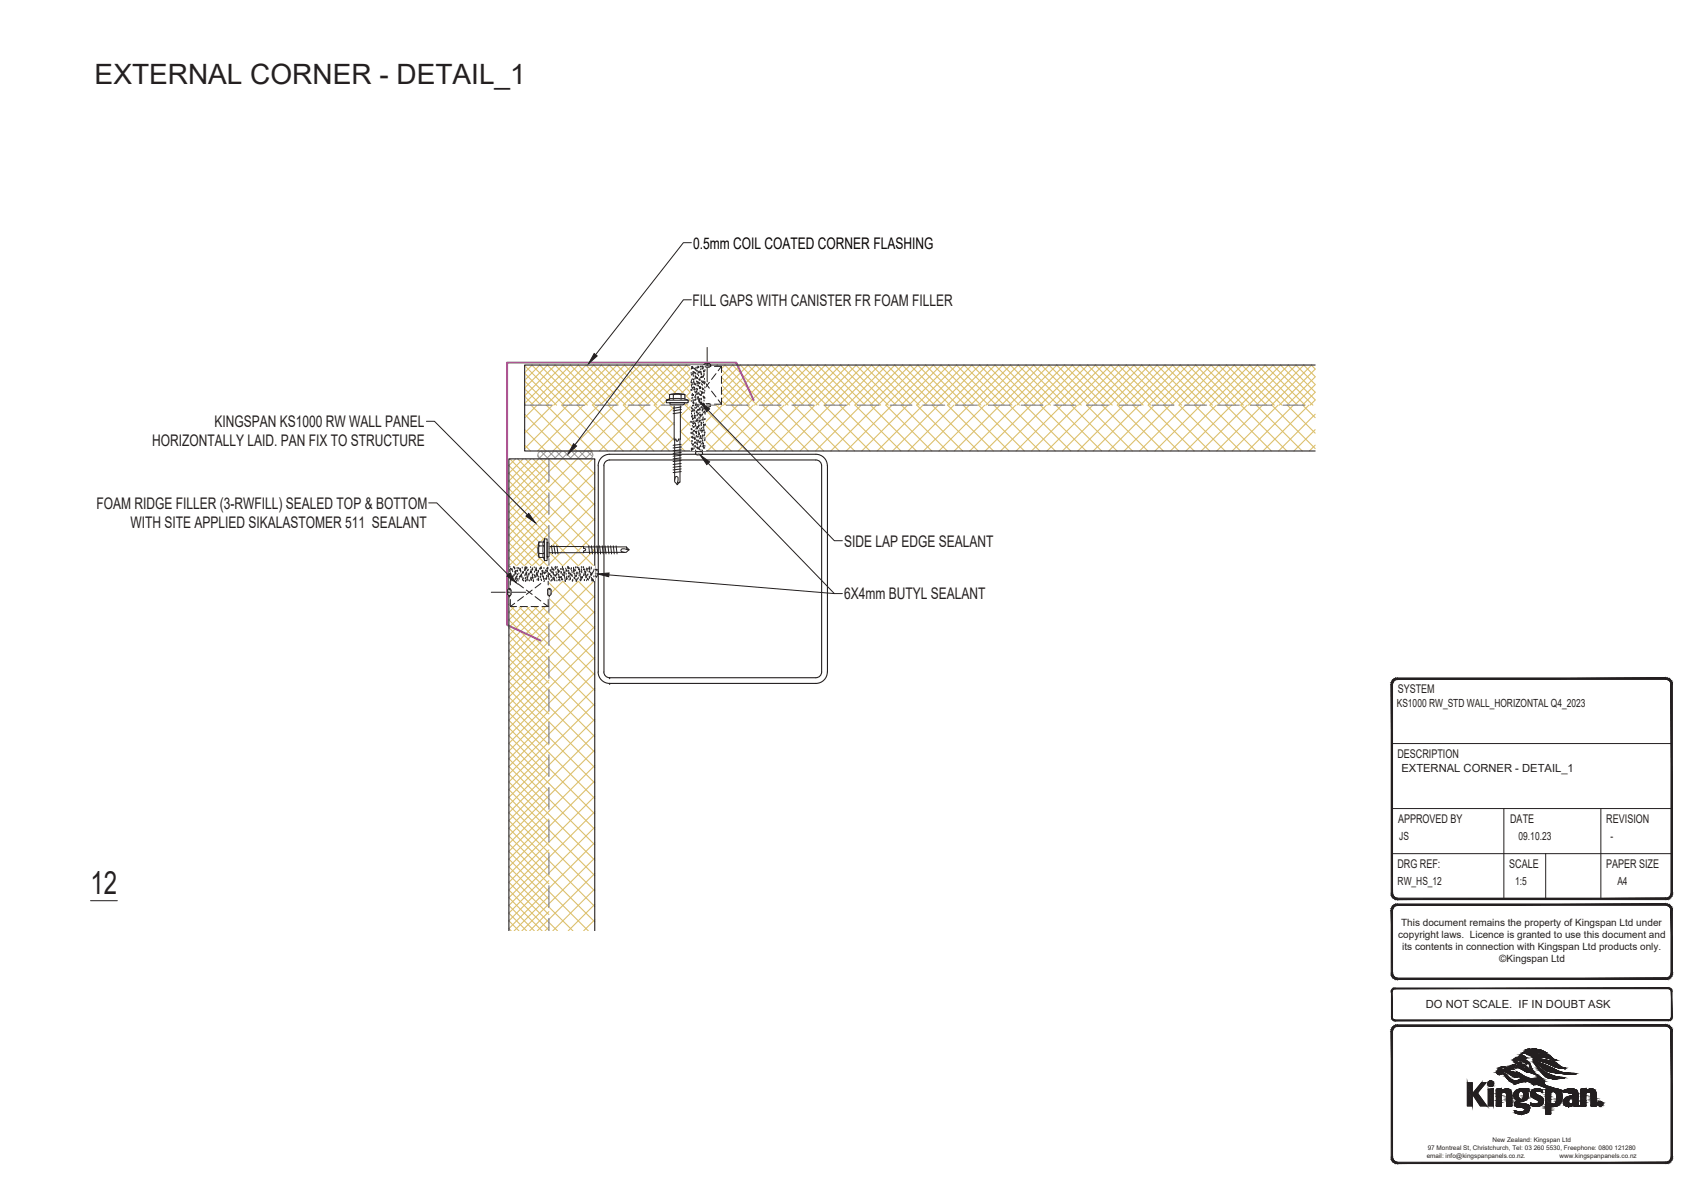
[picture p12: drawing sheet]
<svg xmlns="http://www.w3.org/2000/svg" width="297mm" height="210mm" viewBox="0 0 297 210" stroke-linecap="round" stroke-linejoin="round" font-family="sans-serif">
<defs><g id="words">
<text font-size="5.6" fill="#231f20" x="15.8" y="156">12</text>
<text font-size="4.9" fill="#231f20" x="16.5" y="14.7">EXTERNAL CORNER - DETAIL_1</text>
<text font-size="2.8" fill="#040503" x="121" y="43.4">0.5mm COIL COATED CORNER FLASHING</text>
<g font-size="2.8" fill="#231f20">
<text x="120.9" y="53.4">FILL GAPS WITH CANISTER FR FOAM FILLER</text>
<text x="26.5" y="77.9">HORIZONTALLY LAID. PAN FIX TO STRUCTURE</text>
<text x="37.4" y="74.6">KINGSPAN KS1000 RW WALL PANEL</text>
<text x="16.8" y="88.8">FOAM RIDGE FILLER (3-RWFILL) SEALED TOP &amp; BOTTOM</text>
<text x="22.8" y="92.2">WITH SITE APPLIED SIKALASTOMER 511 SEALANT</text>
<text x="147.3" y="95.4">SIDE LAP EDGE SEALANT</text>
<text x="147.3" y="104.6">6X4mm BUTYL SEALANT</text>
</g>
<g font-size="2.1" fill="#231f20">
<text x="243.9" y="121">SYSTEM</text>
<text x="243.9" y="132.3">DESCRIPTION</text>
<text x="244" y="143.6">APPROVED BY</text>
<text x="263.6" y="143.6">DATE</text>
<text x="280.3" y="143.6">REVISION</text>
<text x="243.9" y="151.5">DRG REF:</text>
<text x="263.4" y="151.5">SCALE</text>
<text x="280.3" y="151.5">PAPER SIZE</text>
</g>
<g font-size="2" fill="#231f20">
<text x="243.8" y="123.5">KS1000 RW_STD WALL_HORIZONTAL Q4_2023</text>
<text x="244.6" y="134.8">EXTERNAL CORNER - DETAIL_1</text>
<text x="244.2" y="146.6">JS</text>
<text x="265" y="146.6">09.10.23</text>
<text x="281.1" y="146.6">-</text>
<text x="243.9" y="154.5">RW_HS_12</text>
<text x="264.4" y="154.5">1:5</text>
<text x="282.3" y="154.5">A4</text>
<text x="248.8" y="176">DO NOT SCALE. IF IN DOUBT ASK</text>
</g>
<g font-size="1.7" fill="#231f20">
<text x="244.5" y="161.7">This document remains the property of Kingspan Ltd under</text>
<text x="244" y="163.8">copyright laws. Licence is granted to use this document and</text>
<text x="244.7" y="165.8">its contents in connection with Kingspan Ltd products only.</text>
<text x="261.7" y="168">©Kingspan Ltd</text>
</g>
<g font-size="1.1" fill="#231f20">
<text x="249" y="202.1">email: info@kingspanpanels.co.nz.</text>
<text x="249.2" y="200.7">97 Montreal St, Christchurch, Tel: 03 260 5530, Freephone: 0800 121280</text>
<text x="260.5" y="199.4">New Zealand: Kingspan Ltd</text>
<text x="272.2" y="202.1">www.kingspanpanels.co.nz</text>
</g>
</g></defs>
<g fill="none" stroke="#dcc06c" stroke-width=".19">
<path d="M91.6 72.3l6.4 6.4M91.6 75l3.7 3.7M91.6 77.7l1 1M91.6 65.2l5.5 5.5M91.6 63.8l6.9 6.9M91.6 66.5l4.2 4.2M91.6 67.9l2.8 2.8M91.6 69.2l1.5 1.5M91.6 70.6l.1 .1M92.7 70.7l8 8M92.8 63.7l7 7M92.9 63.7l-1.3 1.3"/>
<path d="M93.7 70.7l-2.1 2.2M94.2 63.7l7 7M94.2 63.7l-2.6 2.7M95.4 70.7l8 8M95.5 63.7l7 7M95.6 63.7l-4 4M96.4 70.7l-4.8 4.9M96.9 63.7l7 7M96.9 63.7l-5.3 5.4M98 70.7l8 8M98.2 63.7l7 7M98.3 63.7l-6.7 6.7"/>
<path d="M99.1 70.7l-7.5 7.6M99.5 63.7l7 7M99.6 63.7l-7 7M100.8 70.7l8 8M100.9 63.7l7 7M100.9 63.7l-6.9 7M101.8 70.7l-8 8M102.3 63.7l6.9 7M102.3 63.7l-7 7M103.4 70.7l8 8M103.6 63.7l7 7M103.7 63.7l-7.1 7"/>
<path d="M104.5 70.7l-8 8M104.9 63.7l7 7M105 63.7l-7 7M106.1 70.7l8 8M106.3 63.7l7 7M106.3 63.7l-7 7M107.2 70.7l-8 8M107.6 63.7l7 7M107.7 63.7l-7 7M108.8 70.7l8 8M109 63.7l7 7M109 63.7l-7 7"/>
<path d="M109.9 70.7l-8 8M110.3 63.7l6.1 6.1M110.4 63.7l-7 7M111.5 70.7l6.2 6.2M111.7 63.7l5.2 5.2M111.7 63.7l-7 7M112.6 70.7l-8 8M113 63.7l5 5M113.1 63.7l-7 7M114.2 70.7l3.5 3.5M114.4 63.7l6.5 6.6M114.4 63.7l-7 7"/>
<path d="M115.3 70.7l-8 8M115.7 63.7l5.2 5.2M115.8 63.7l-7 7M116.3 69.9l-.8 .8M116.9 69.4l-.5 .4M116.9 70.7l.8 .8M116.9 70.3h.1M117 70.6l-.1 .1M117.1 63.7l3.8 3.8M117.1 63.7l-7 7M117.2 70.6l.1 .1M117.7 73.7l-5 5"/>
<path d="M117.7 71l-7.7 7.7M117.7 76.4l-2.3 2.3M118.4 63.7l2.5 2.5M118.5 63.7l-7 7M118.7 77.9l.8 .8M118.7 75.3l1.9 1.8M118.7 72.6l1.9 1.8M119.6 70.3l.4 .4M119.6 70.7l1 1M119.8 63.7l1.1 1.2M119.8 63.7l-7 7M120 70.3l-.5 .4"/>
<path d="M120.6 76.2l-1.9 1.9M120.6 73.5l-1.9 1.9M120.6 70.8l-1.9 1.8M120.9 70.7h.1M120.9 69.4l-.8 .8M120.9 68l-1.4 1.4M120.9 66.7l-2.1 2.1M120.9 65.3l-3.4 3.5M120.9 64l-6.8 6.7M123.1 76.9l1.8 1.8M123.1 74.2l4.5 4.5M123.1 71.5l7.2 7.2"/>
<path d="M123.4 70.7l-.3 .3M123.9 70.6l.2 .1M124 63.9h.1M125 70.7l8 8M125.1 70.6l-.2 .1M125.2 63.7l.2 .2M125.2 63.7l-.2 .2M125.2 70.6l.2 .1M125.9 65.9l4.9 4.8M125.9 64.5l6.2 6.2M125.9 67.2l3.5 3.5M125.9 68.5l2.2 2.2"/>
<path d="M125.9 69.9l.9 .8M126.1 70.7l-3 3M126.5 63.7l7 7M126.5 63.7l-.6 .6M127.7 70.7l8 8M127.8 63.7l7 7M127.9 63.7l-2 2M128.8 70.7l-5.7 5.7M129.2 63.7l7 7M129.2 63.7l-3.3 3.3M130.4 70.7l8 8M130.5 63.7l7 7"/>
<path d="M130.6 63.7l-4.7 4.7M131.5 70.7l-8 8M131.9 63.7l7 7M131.9 63.7l-6 6M133.1 70.7l8 8M133.2 63.7l7 7M133.3 63.7l-7 7M134.1 70.7l-8 8M134.6 63.7l7 7M134.6 63.7l-7 7M135.8 70.7l8 8M135.9 63.7l7 7"/>
<path d="M136 63.7l-7 7M136.8 70.7l-8 8M137.3 63.7l7 7M137.3 63.7l-7 7M138.5 70.7l8 8M138.6 63.7l7 7M138.7 63.7l-7 7M139.5 70.7l-8 8M140 63.7l6.9 7M140 63.7l-7 7M141.2 70.7l8 8M141.3 63.7l7 7"/>
<path d="M141.4 63.7l-7 7M142.2 70.7l-8 8M142.7 63.7l7 7M142.7 63.7l-7 7M143.8 70.7l8 8M144 63.7l7 7M144.1 63.7l-7.1 7M144.9 70.7l-8 8M145.3 63.7l7 7M145.4 63.7l-7 7M146.5 70.7l8 8M146.7 63.7l7 7"/>
<path d="M146.7 63.7l-6.9 7M147.6 70.7l-8 8M148.1 63.7l6.9 7M148.1 63.7l-7 7M149.2 70.7l8 8M149.4 63.7l7 7M149.4 63.7l-7 7M150.3 70.7l-8 8M150.7 63.7l7 7M150.8 63.7l-7 7M151.9 70.7l8 8M152.1 63.7l7 7"/>
<path d="M152.1 63.7l-7 7M153 70.7l-8 8M153.4 63.7l7 7M153.5 63.7l-7 7M154.6 70.7l8 8M154.8 63.7l7 7M154.8 63.7l-7 7M155.7 70.7l-8 8M156.1 63.7l7 7M156.2 63.7l-7 7M157.3 70.7l8 8M157.5 63.7l7 7"/>
<path d="M157.5 63.7l-7 7M158.4 70.7l-8 8M158.8 63.7l7 7M158.9 63.7l-7 7M160 70.7l8 8M160.2 63.7l7 7M160.2 63.7l-7 7M161.1 70.7l-8 8M161.5 63.7l7 7M161.6 63.7l-7 7M162.7 70.7l8 8M162.9 63.7l6.9 7"/>
<path d="M162.9 63.7l-7 7M163.8 70.7l-8 8M164.2 63.7l7 7M164.3 63.7l-7 7M165.6 63.7l7 7M165.6 63.7l-7 7M166.5 70.7l-8 8M166.9 63.7l7 7M166.9 63.7l-7 7M168.1 70.7l8 8M168.2 63.7l7 7M168.3 63.7l-7 7"/>
<path d="M169.2 70.7l-8 8M169.6 63.7l7 7M169.6 63.7l-6.9 7M170.8 70.7l8 8M170.9 63.7l7 7M171 63.7l-7 7M171.9 70.7l-8 8M172.3 63.7l7 7M172.3 63.7l-6.9 7 8 8M173.5 70.7l8 8M173.6 63.7l7 7M173.7 63.7l-7 7"/>
<path d="M174.5 70.7l-8 8M175 63.7l7 7M175 63.7l-7 7M176.2 70.7l8 8M176.3 63.7l7 7M176.4 63.7l-7 7M177.3 70.7l-8 8M177.7 63.7l7 7M177.7 63.7l-7 7M178.9 70.7l8 8M179 63.7l7 7M179.1 63.7l-7 7"/>
<path d="M179.9 70.7l-8 8M180.4 63.7l7 7M180.4 63.7l-7 7M181.6 70.7l8 8M181.7 63.7l7 7M181.8 63.7l-7 7M182.6 70.7l-8 8M183.1 63.7l7 7M183.1 63.7l-7 7M184.3 70.7l8 8M184.4 63.7l7 7M184.5 63.7l-7 7"/>
<path d="M185.3 70.7l-8 8M185.8 63.7l6.9 7M185.8 63.7l-7 7M186.9 70.7l8 8M187.1 63.7l7 7M187.2 63.7l-7 7M188 70.7l-8 8M188.5 63.7l7 7M188.5 63.7l-7 7M189.6 70.7l8 8M189.8 63.7l7 7M189.8 63.7l-7 7"/>
<path d="M190.7 70.7l-8 8M191.1 63.7l7 7M191.2 63.7l-7 7M192.3 70.7l8 8M192.5 63.7l7 7M192.5 63.7l-6.9 7M193.4 70.7l-8 8M193.8 63.7l7 7M193.9 63.7l-7 7M195 70.7l8 8M195.2 63.7l7 7M195.2 63.7l-7 7"/>
<path d="M196.1 70.7l-8 8M196.5 63.7l7 7M196.6 63.7l-7 7M197.7 70.7l8 8M197.9 63.7l7 7M197.9 63.7l-7 7M198.8 70.7l-8 8M199.2 63.7l7 7M199.3 63.7l-7 7M200.4 70.7l8 8M200.6 63.7l7 7M200.6 63.7l-7 7"/>
<path d="M201.5 70.7l-8 8M201.9 63.7l7 7M202 63.7l-7 7M203.1 70.7l8 8M203.3 63.7l7 7M203.3 63.7l-7 7M204.2 70.7l-8 8M204.6 63.7l7 7M204.7 63.7l-7 7M205.8 70.7l8 8M206 63.7l7 7M206 63.7l-7 7"/>
<path d="M206.9 70.7l-8 8M207.3 63.7l7 7M207.3 63.7l-6.9 7M208.5 70.7l8 8M208.7 63.7l6.9 7M208.7 63.7l-7 7M209.6 70.7l-8 8M210 63.7l7 7M210.1 63.7l-7 7M211.2 70.7l8 8M211.3 63.7l7.1 7M211.4 63.7l-7 7"/>
<path d="M212.3 70.7l-8 8M212.7 63.7l7 7M212.7 63.7l-7 7M213.9 70.7l8 8M214 63.7l7 7M214.1 63.7l-7 7M215 70.7l-8 8M215.4 63.7l7 7M215.4 63.7l-6.9 7M216.6 70.7l8 8M216.7 63.7l7 7M216.8 63.7l-7 7"/>
<path d="M217.7 70.7l-8 8M218.1 63.7l7 7M218.1 63.7l-7 7M219.3 70.7l8 8M219.4 63.7l7 7M219.5 63.7l-7 7M220.3 70.7l-8 8M220.8 63.7l7 7M220.8 63.7l-7 7M222 70.7l7.5 7.6M222.1 63.7l7 7M222.2 63.7l-7 7"/>
<path d="M223.1 70.7l-8 8M223.5 63.7l6 6.1M223.5 63.7l-7 7M224.7 70.7l4.8 4.9M224.8 63.7l4.7 4.8-2.2 2.2M224.9 63.7l-7 7M225.7 70.7l-8 8M226.2 63.7l3.3 3.4M226.2 63.7l-7 7M227.3 70.7l2.2 2.2M227.5 63.7l2 2M227.6 63.7l-7 7"/>
<path d="M228.4 70.7l-8 8M228.9 63.7l.6 .7M228.9 63.7l-7 7M229.5 77.7l-1 1M229.5 75l-3.7 3.7M229.5 72.3l-6.4 6.4M229.5 69.8l-.9 .9M229.5 67.1l-3.5 3.6M229.5 65.8l-4.9 4.9M229.5 64.4l-6.2 6.3M88.8 90.7l5.1 5.1M89 80.1l6.8 6.8"/>
<path d="M89 99.9l-.2 .2 .2 .2M90 80.1l-1.2 1.2 15 15M90.3 80.1l13.5 13.5M91.3 80.1l-2.5 2.5 7 7M91.7 80.1l4.1 4.1M92.7 80.1l-3.9 3.8 14.9 15M93 80.1l10.8 10.8M93.9 96.3l-2.5 2.6M94 94.9l-4 4M94 80.1l-5.2 5.2 7 7M94.3 97.3l-1.6 1.6M94.4 80.1l1.4 1.4"/>
<path d="M95.1 97.9l-1 1M95.4 80.1l-6.6 6.6 12.2 12.2M95.5 97.4l.3 .3M95.5 94.7h.1M95.7 80.1l8.1 8.1M95.8 97.2l-.3 .3M95.8 94.5l-.2 .2M95.8 91.8l-7 7 .3 .2M95.8 89.1l-7 7 2.8 2.8M95.8 86.4l-7 7 5.5 5.5M95.8 83.7l-7 7M95.8 81l-7 7 6.2 6.2"/>
<path d="M95.8 96.3l2.5 2.6M98.1 80.1l-9.3 9.2 5.3 5.3M98.4 80.1l5.4 5.4M100.8 80.1l-12 11.9 6.9 6.9M101.1 80.1l2.7 2.7M103.4 80.1l-14.6 14.6 4.1 4.2M103.8 80.1h.1M103.8 98.6l-.3 .3M103.8 93.2l-5.7 5.7M103.8 90.5l-8.4 8.4M103.8 85.1l-9.5 9.5M103.8 82.4l-15 15 1.5 1.5"/>
<path d="M103.8 95.9l-3 3M103.8 87.8l-8 8M88.8 113.6l15 15M88.8 109.6l7 7M88.8 102.8l.3 .3M89.1 102.5l-.3 .3M89.1 103.9l-.3 .3 7 7M89.9 103.9l13.9 13.9M90.4 103.9l-1.6 1.6 15 15M91.2 103.9l4.6 4.6M91.8 103.9l-3 2.9 7 7.1M92.6 103.9l11.2 11.2"/>
<path d="M93.1 103.9l-4.3 4.3 15 15M93.9 103.9l1.9 1.9M94.5 103.9l-5.7 5.6M95.2 103.9l8.6 8.5M95.7 102.9l.1 .2M95.8 116l-7 7 7 7M95.8 113.3l-7 7 7 7M95.8 107.9l-7 7 7 7M95.8 105.2l-7 7 7 7M95.8 102.5l-.1 .2M95.8 110.6l-7 7 7 7M95.8 118.7l-7 7"/>
<path d="M95.8 101.7l8 8M98 101.3l5.8 5.7M98.4 101.3l-9.6 9.6 15 15M100.8 101.3l3 3M101.1 101.3l-12.3 12.3M103.4 101.3l.4 .4M103.8 117.4l-15 15.1 15 15M103.8 114.7l-15 15 15 15M103.8 112.1l-15 15 15 15M103.8 109.4l-15 15 15 15M103.8 106.7l-15 15M103.8 104l-15 15 15 15"/>
<path d="M103.8 101.3l-15 15 15 15M88.8 121.7l15 15M88.8 125.7l7 7M95.8 137.6l-7 7M95.8 132.2l-7 7 7 7M95.8 129.5l-7 7 7 7M95.8 124.1l-7 7 7 7M95.8 121.4l-7 7 7 7M95.8 134.9l-7 7 7 7M95.8 126.8l-7 7 7 7M103.8 139l-15 15 8.5 8.5M103.8 133.6l-15 15 13.9 13.9"/>
<path d="M103.8 130.9l-15 15 15 15M103.8 125.5l-15 15 15 15M103.8 122.8l-15 15 15 15M103.8 120.1l-15 15 15 15M103.8 136.3l-15 15 11.2 11.2M103.8 128.2l-15 15 15 15M88.8 144.6l7 7M95.8 153.7l-7 7 1.8 1.8M95.8 148.3l-7 7.1 7 7M95.8 145.6l-7 7 7 7M95.8 140.3l-7 7 7 7M95.8 151l-7 7 4.5 4.5"/>
<path d="M95.8 143l-7 7 7 7M95.8 159.1l-3.4 3.4M95.8 156.4l-6.1 6.1M103.8 155.2l-7.3 7.3M103.8 152.5l-10 10M103.8 147.1l-15 15 .4 .4M103.8 144.4l-15 15 3.1 3.1M103.8 157.8l-4.6 4.7M103.8 149.8l-12.7 12.7M103.8 141.7l-15 15 5.8 5.8M95.8 161.8l-.7 .7M103.8 160.5l-1.9 2"/>
</g>
<g fill="none" stroke="#989898" stroke-width=".17">
<path d="M93.9 79.5l.1 .3 .5 .3h8.4M93.9 79.6l.4 .5M94.4 78.8l1.3 1.3M94.4 78.8a.64 .64 0 0 0-.5 .7M95.3 78.8l-1.2 1.2M95.7 78.8l1.3 1.3M96.7 78.8l-1.3 1.3M97.1 78.8l1.3 1.3M98 78.8l-1.3 1.3M98.4 78.8l1.3 1.3M99.4 78.7l-1.3 1.4M99.8 78.7l1.3 1.4"/>
<path d="M100.8 78.7l-1.4 1.4M101.1 78.7l1.3 1.4M102.1 78.7l-1.3 1.4M102.4 78.7l1 1M102.8 78.7l-8.4 .1M102.8 78.7l.4 .1 .3 .6M103.3 78.9l-1.2 1.2M103.5 79.4l-.2 .4-.4 .3"/>
</g>
<path d="M131.5 69.8l-3-6.5h-40v45.8l5.8 2.7" fill="none" stroke="#b9519f" stroke-width=".36"/>
<g fill="none" stroke="#231f20" stroke-width=".19">
<path d="M106.4 79.3a2 2 0 0 0-2 2v36a1.96 1.96 0 0 0 2 2M106.4 79.3h36M142.4 79.3a2 2 0 0 1 2 2M105.4 81.3v36M106.4 80.3a1.01 1.01 0 0 0-1 1M106.4 80.3h36M142.4 80.3a1 1 0 0 1 1 1v36a1.01 1.01 0 0 1-1 1M144.4 81.3v36M105.4 117.3a1.01 1.01 0 0 0 1 1M106.4 119.3h.1M106.4 118.3h.1M106.4 119.3h36"/>
<path d="M106.4 118.3h36M144.4 117.3a2 2 0 0 1-2 2M88.8 162.5v-82.4h15v82.4"/>
</g>
<g fill="none" stroke="#231f20" stroke-width=".17">
<path d="M116.8 69.6h.7M116.9 69.6l-.6 .3h3.8M116.9 68.9v.7M116.9 70.3h2.6l-.1 .3h-2.4zM117.5 69.6h1.4M117.5 68.9v.7M117.7 70.6v13.5l.5 .5 .5-.5v-13.5M118.7 76.6h-.3l-.2 .4-.2-.1v-.3h-.3M118.9 69.6h.6M118.9 68.9v.7M118.9 78l-1.4 .2M118.9 78.5l-1.4 .2"/>
<path d="M118.9 79l-1.4 .1M118.9 79.5l-1.4 .1M118.9 79.9l-1.4 .2M118.9 77.6l-1.4 .1M118.9 71l-1.4 .2M118.9 71.5l-1.4 .2M118.9 72l-1.4 .2M119.5 68.9v.7l.6 .3M119.5 68.9l-1.3-.1-1.4 .1 1.4-.2 1.3 .2M120.1 69.9v.4h-.7h-3.1v-.4M94.1 95.3v1.3M94.1 96.6h.7"/>
<path d="M94.1 96.6v.7M94.8 95.3v2M94.8 94.6v.7M94.8 95.3h-.7v-.7l-.2 1.3 .2 1.4M95 94.1v3.8l-.2-.6h-.7M95 94.1l-.2 .5h-.7M95 94.1h.5v3.8h-.5M95.5 94.7l.3 .1v2.4h-.1h-.2zM95.8 95.4l13.5 .1 .5 .4-.5 .5-13.5 .1M96.2 95.2l.2 1.4M96.7 95.2l.2 1.5M97.2 95.2l.2 1.5"/>
<path d="M101.8 95.4v.3l.4 .2-.4 .3v.3M102.7 95.3l.2 1.4M103.2 95.3l.2 1.4M103.7 95.3l.2 1.4M104.2 95.3l.1 1.4M104.6 95.3l.2 1.4M105.1 95.3l.2 1.4M105.6 95.3l.2 1.4M106.1 95.3l.2 1.4M106.6 95.3l.1 1.4M107 95.3l.2 1.4M107.5 95.3l.2 1.4"/>
<path d="M109.3 95.5l.1 .4 .4 .1M109.4 95.9l-.8-.1-.2 .2a.46 .46 0 0 0 .6 .4M117.7 83.8a.47 .47 0 0 1 .4-.6l.2 .2-.1 .8M118.7 84.2h-.5v.4M118.9 80.4l-1.4 .2M118.9 80.9l-1.4 .2M118.9 81.4l-1.4 .2M118.9 81.9l-1.4 .1M118.9 82.3l-1.4 .2"/>
</g>
<g fill="none" stroke="#808180" stroke-width=".19">
<path d="M95.8 80.1v4M95.8 86v3.8M95.8 91.7v3.8M95.8 97.4v3.9M95.8 103.2v3.8M95.8 108.9v3.8M95.8 114.6v3.8M95.8 120.3v3.8M95.8 126v3.8M95.8 131.7v3.8M95.8 137.4v3.9M95.8 143.2v3.8"/>
<path d="M95.8 148.9v3.8M95.8 154.6v3.8M95.8 160.3v2.2"/>
</g>
<path d="M120.9 63.9v6.7" fill="none" stroke="#fff" stroke-width=".17"/>
<path d="M125.9 63.9l-5 6.7h5zM120.9 63.9h5l-5 6.7z" fill="#fff"/>
<path d="M120.9 63.9h5l-5 6.7zM125.9 63.9v6.7h-5zM89.1 100.9h6.6" fill="none" stroke="#fff" stroke-width=".17"/>
<g fill="none" stroke="#231f20" stroke-width=".17">
<path d="M120.9 63.9l.6 .8M120.9 69.5v1.1h1.2M120.9 65.7v1.2M120.9 67.6v1.2M121.5 69.8l-.6 .8M121.9 65.2l.8 1M122.1 63.9h-1.2v1.1M122.7 68.3l-.8 1M122.8 70.8h.1M122.8 70.6h1.3M122.8 63.9h1.3M122.8 63.8l.2-.3h.7l.3 .3"/>
<path d="M122.8 63.8h.1M123 66.7l.8 1.1M123.4 60.6v2.5M123.4 63.4v.4M123.4 64.2v2.4M123.8 66.7l-.8 1.1M124 70.8h.1M124 70.8l-.3-.4-.8 .1-.1 .3M124 70.8l-.2 .2-.7 .1-.3-.3M124 63.8h.1M124 63.8l-.3 .3-.7-.1-.2-.2M124.2 68.3l.8 1"/>
<path d="M124.7 70.6h1.2M124.7 63.9h1.2v1.1M125 65.2l-.8 1M125.3 69.8l.6 .8M125.9 65.7v1.2M125.9 67.6v1.2M125.9 69.5v1.1M125.9 63.9l-.6 .8"/>
</g>
<path d="M122.8 70.6l.5 .5M122.8 70.9l.2 .1M122.8 63.8l.3 .3M122.9 63.6l.5 .5M123 70.5l.5 .6M123 63.5l.6 .6M123.2 70.5l.6 .6M123.3 63.5l.6 .6M123.5 70.5l.4 .4M123.6 63.5l.4 .4M123.8 70.5l.2 .2M123.8 63.5l.2 .2" fill="none" stroke="#dcdbda" stroke-width=".17"/>
<path d="M89.1 105.9l6.6-5v5zM89.1 100.9v5l6.6-5z" fill="#fff"/>
<path d="M103.7 98.8v2.5M89.1 105.9l6.6-5v5zM89.1 100.9h6.6l-6.6 5z" fill="none" stroke="#fff" stroke-width=".17"/>
<g fill="none" stroke="#231f20" stroke-width=".17">
<path d="M121.4 79.1h.1M121.5 78.8h.8a.31 .31 0 0 1 .3 .3 .31 .31 0 0 1-.3 .3h-.6a.31 .31 0 0 1-.3-.2 .31 .31 0 0 1 .1-.4zM122.6 79.1h.1M104.1 99.4l.3 .3-.1 .8-.2 .1M104.1 99.4l-.3 .1a1.08 1.08 0 0 0 .1 1.1h.2M104.1 99.4h.1M85.7 103.4h2.5M88.6 103.4h.3M88.6 103.1v.6M88.9 102.8h.1M88.9 104h.1M89.1 100.9l.7 .5"/>
<path d="M89.1 104.6v1.3h1M89.1 102.7v1.3M89.2 103.1a.31 .31 0 0 0-.3-.3 .31 .31 0 0 0-.3 .3M89.2 103.1v.6M89.2 103.7a.31 .31 0 0 1-.3 .3 .31 .31 0 0 1-.3-.3M89.3 103.4h2.5M89.8 105.3l-.7 .6M90.1 100.9h-1v1.2M90.3 101.9l1.1 .7M90.8 100.9h1.3M90.8 105.9h1.3M91.4 104.1l-1.1 .8"/>
<path d="M91.9 103l1 .8M92.7 100.9h1.3M92.7 105.9h1.3M92.9 103l-1 .8M93.4 104.1l1 .8M94.4 101.9l-1 .7M94.6 100.9h1.1v1.2M94.6 105.9h1.1M94.9 105.3l.8 .6M95.6 103v.7M95.7 102.7v1.3M95.7 104.6v1.3"/>
<path d="M95.7 100.9l-.8 .5M95.9 103.9h.1M95.9 102.7h.1M96.2 103a.31 .31 0 0 0-.3-.3 .31 .31 0 0 0-.3 .3M96.2 103v.7M96.2 103.6a.31 .31 0 0 1-.3 .3 .31 .31 0 0 1-.3-.3M104.1 100.6h.1"/>
</g>
<g fill="none" stroke="#dcdbda" stroke-width=".17">
<path d="M121.4 79.2l.2 .2M121.4 79l.5 .4M121.6 78.8l.5 .6M121.8 78.8l.6 .6M122.1 78.8l.4 .4M122.4 78.8l.2 .2M104.1 99.4l-.3 .3M104.3 99.5l-.5 .4M104.4 99.6l-.6 .6M104.4 99.9l-.6 .5M88.6 103.5l.4 .4M88.6 103.2l.6 .6"/>
<path d="M88.6 103l.6 .6M88.6 103.8l.2 .2M88.7 102.8l.5 .5M89 102.8l.2 .2M95.6 103.7l.2 .2M95.6 103.4l.5 .5M95.6 103.2l.6 .5M95.6 102.9l.6 .6M95.7 102.8l.5 .4M96 102.8l.2 .1M104.4 100.4l-.2 .2M104.4 100.1l-.4 .5"/>
</g>
<g fill="none" stroke="#808180" stroke-width=".19">
<path d="M91.6 70.7h4.7M98.2 70.7h3.8M103.9 70.7h3.8M109.6 70.7h3.8M115.4 70.7h3.8M121.1 70.7h3.8M126.8 70.7h3.8M132.5 70.7h3.8M138.2 70.7h3.8M143.9 70.7h3.8M149.6 70.7h3.8M155.4 70.7h3.8"/>
<path d="M161.1 70.7h3.8M166.8 70.7h3.8M172.5 70.7h3.8M178.2 70.7h3.8M183.9 70.7h3.8M189.6 70.7h3.8M195.3 70.7h3.9M201.1 70.7h3.8M206.8 70.7h3.8M212.5 70.7h3.8M218.2 70.7h3.8M223.9 70.7h3.8"/>
</g>
<path d="M229.5 63.7h-137.9v15h137.9" fill="none" stroke="#231f20" stroke-width=".19"/>
<path d="M88.9 98.8v2.5l14.8-2.5zM88.9 101.3l14.8-2.5v2.5z" fill="#fff"/>
<path d="M120.6 78.6h2.5M88.9 98.8h14.8l-14.8 2.5zM88.9 101.3l14.8-2.5v2.5z" fill="none" stroke="#fff" stroke-width=".17"/>
<g fill="none" stroke="#231f20" stroke-width=".17">
<path d="M89 99.3h.1M89 99.7h.1M89 98.8h.1M89 99.5h.1M89.1 100h.1M89.1 99.2h.1M89.3 99.3h.1M89.3 99.2h.1M89.4 99.4h.1M89.5 99.6h.1M89.6 98.9h.1M89.8 99.1h.1"/>
<path d="M89.8 99h.1M89.9 99.1h.1M89.9 99.8h.1M89.9 99.6h.1M90 99.6h.1M90 99.9h.1M90.2 99.5h.1M90.3 99h.1M90.3 99.6h.1M90.3 99.5h.1M90.5 99.1h.1M90.6 99.2h.1"/>
<path d="M90.7 99.4h.1M90.8 99.2h.1M90.8 99.3h.1M90.8 99.5h.1M90.9 99.5h.1M90.9 99.7h.1M91.1 99h.1M91.2 99.8h.1M91.2 99.9h.1M91.3 99.8h.1M91.4 99.8h.1M91.5 99.4h.1"/>
<path d="M91.6 99.1h.1M91.6 99.4h.1M91.7 98.9h.1M91.7 99.1h.1M91.8 99.3h.1M91.8 98.9h.1M91.8 99.8h.1M91.9 99.1h.1M91.9 99.9h.1M92 99h.1M92.1 99.5h.1M92.2 99.4h.1"/>
<path d="M92.5 99.8h.1M92.6 99.7h.1M92.6 99.8h.1M92.6 98.9h.1M92.7 99.4h.1M92.8 99.7h.1M92.8 99.9h.1M92.9 99.3h.1M92.9 99.1h.1M93 99.2h.1M93.2 98.9h.1M93.3 99.7h.1"/>
<path d="M93.4 99.5h.1M93.5 99.3h.1M93.6 99h.1M93.6 99.2h.1M93.6 100h.1M93.6 99.3h.1M93.6 99.5h.1M93.7 99.9h.1M93.9 99.9h.1M93.9 99.6h.1M94 99.5h.1M94 99.7h.1"/>
<path d="M94.2 99.2h.1M94.3 99.1h.1M94.4 99h.1M94.5 98.9h.1M94.5 99.1h.1M94.6 99.6h.1M94.7 99.6h.1M94.7 99.8h.1M94.7 99.5h.1M94.9 99.9h.1M94.9 99.1h.1M95 99.8h.1"/>
<path d="M95 100h.1M95.2 99.5h.1M95.2 99.9h.1M95.3 99.7h.1M95.3 99.5h.1M95.4 99.2h.1M95.5 99.5h.1M95.5 99.1h.1M95.5 99.6h.1M95.6 99h.1M95.6 99.2h.1M95.7 99.9h.1"/>
<path d="M96 99.4h.1M96.1 99.5h.1M96.2 99.4h.1M96.2 99.7h.1M96.3 98.9h.1M96.3 99.1h.1M96.4 99.8h.1M96.4 99.2h.1M96.5 99.7h.1M96.5 99.4h.1M96.6 99.9h.1M96.6 99.3h.1"/>
<path d="M96.7 99.4h.1M96.9 99h.1M97 99.2h.1M97 98.8h.1M97 99.8h.1M97 99h.1M97.2 98.9h.1M97.3 99.4h.1M97.4 99.3h.1M97.4 99.6h.1M97.4 99.8h.1M97.5 99.6h.1"/>
<path d="M97.6 99.6h.1M97.7 99.7h.1M97.9 99.2h.1M97.9 99.9h.1M98 99.8h.1M98.1 99.2h.1M98.1 98.9h.1M98.2 99h.1M98.3 99.2h.1M98.3 99.4h.1M98.4 99.9h.1M98.4 99.6h.1"/>
<path d="M98.5 99.9h.1M98.6 99.8h.1M98.7 99.2h.1M98.8 99.6h.1M98.8 99.5h.1M98.9 99.4h.1M99.1 99.6h.1M99.1 98.8h.1M99.1 99.1h.1M99.1 99h.1M99.2 98.9h.1M99.2 99.1h.1"/>
<path d="M99.2 99.5h.1M99.2 100h.1M99.3 99.8h.1M99.3 100h.1M99.4 99.1h.1M99.6 99.2h.1M99.7 99.1h.1M99.8 99.5h.1M99.8 99.8h.1M100.1 99.1h.1M100.1 99h.1M100.1 99.6h.1"/>
<path d="M100.2 99.4h.1M100.2 99.9h.1M100.2 99.3h.1M100.2 99.6h.1M100.5 99.4h.1M100.5 99h.1M100.5 98.9h.1M100.7 99.8h.1M100.8 99h.1M100.9 99.9h.1M101 99.3h.1M101 99h.1"/>
<path d="M101 99.2h.1M101.1 99.7h.1M101.2 99.7h.1M101.2 99.4h.1M101.2 99.6h.1M101.2 100h.1M101.4 99.7h.1M101.5 99.3h.1M101.5 98.9h.1M101.5 99.5h.1M101.5 99.8h.1M101.8 98.9h.1"/>
<path d="M101.8 99.3h.1M101.9 98.9h.1M102 99.3h.1M102 99.6h.1M102.1 99.8h.1M102.1 99.9h.1M102.2 99.9h.1M102.2 99.7h.1M102.3 99.3h.1M102.4 99.1h.1M102.5 99.5h.1M102.5 99.2h.1"/>
<path d="M102.8 99.2h.1M102.8 99.7h.1M102.8 99.1h.1M102.8 98.9h.1M102.9 99.6h.1M102.9 99.2h.1M102.9 99.4h.1M103 99.9h.1M103.2 99h.1M103.2 99.1h.1M103.4 99.9h.1M103.5 99.8h.1"/>
<path d="M103.6 99.6h.1M103.7 99.3h.1M89 100.1h.1M89.1 101.1h.1M89.1 101.2h.1M89.1 101h.1M89.2 100.3h.1M89.2 101.1h.1M89.2 100.1h.1M89.2 100.5h.1M89.3 101h.1M89.3 100.9h.1"/>
<path d="M89.3 101.2h.1M89.4 100.7h.1M89.4 100.5h.1M89.6 100.6h.1M89.7 100.3h.1M89.9 100.1h.1M89.9 101h.1M89.9 100.9h.1M90 100.7h.1M90 100.1h.1M90.1 101.3h.1M90.1 100.6h.1"/>
<path d="M90.2 100.8h.1M90.2 100.5h.1M90.2 101h.1M90.3 100.2h.1M90.4 101h.1M90.4 101.3h.1M90.5 100h.1M90.6 100.9h.1M90.7 100.6h.1M90.7 100.5h.1M90.8 100.5h.1M90.9 100.4h.1"/>
<path d="M91 100.2h.1M91.1 100.5h.1M91.1 100.6h.1M91.2 101.1h.1M91.3 100.9h.1M91.3 100.8h.1M91.4 101.2h.1M91.6 100.3h.1M91.7 100.9h.1M91.7 100.2h.1M91.7 101.3h.1M91.7 100.8h.1"/>
<path d="M91.8 100h.1M91.8 101.3h.1M91.8 101.1h.1M91.9 100.1h.1M91.9 100.2h.1M92 100.5h.1M92 100.8h.1M92 100.7h.1M92.1 101h.1M92.1 101.2h.1M92.1 100.6h.1M92.3 100.1h.1"/>
<path d="M92.3 100.3h.1M92.3 100h.1M92.4 101.2h.1M92.6 100.9h.1M92.7 100.7h.1M92.7 101.2h.1M92.7 100.8h.1M92.7 101.1h.1M92.9 100.3h.1M92.9 100.6h.1M93 100.2h.1M93 100.8h.1"/>
<path d="M93.1 101.2h.1M93.1 101.3h.1M93.3 100.4h.1M93.3 100.3h.1M93.3 100.6h.1M93.5 100.6h.1M93.6 100.4h.1M93.6 100.1h.1M93.7 101.1h.1M93.8 100.2h.1M93.8 100.4h.1M93.9 100.9h.1"/>
<path d="M94 101h.1M94 101.2h.1M94 100.6h.1M94.3 100.6h.1M94.3 100.1h.1M94.4 100.6h.1M94.4 100.2h.1M94.4 101h.1M94.4 100.1h.1M94.5 101.2h.1M94.6 100.2h.1M94.7 100h.1"/>
<path d="M94.7 100.5h.1M94.8 100.5h.1M94.8 100.6h.1M94.8 100.8h.1M94.9 101h.1M95 101.3h.1M95.1 100.9h.1M95.3 100.9h.1M95.3 101h.1M95.4 100.8h.1M95.4 100.4h.1M95.6 100.5h.1"/>
<path d="M95.7 100.1h.1M95.7 100.3h.1M95.7 100.4h.1M95.7 100.6h.1M95.8 100.9h.1M95.8 101.1h.1M95.9 100.1h.1M96 100.1h.1M96.1 100.3h.1M96.2 101.3h.1M96.2 100.6h.1M96.3 100.5h.1"/>
<path d="M96.3 101.2h.1M96.3 101.1h.1M96.5 100.8h.1M96.6 100h.1M96.6 100.2h.1M96.6 100.8h.1M96.6 101h.1M96.7 100.7h.1M96.8 100.3h.1M96.8 101h.1M96.8 101.2h.1M96.9 100.4h.1"/>
<path d="M97 100.3h.1M97.1 100.1h.1M97.2 100.7h.1M97.2 101.2h.1M97.2 100h.1M97.4 100.2h.1M97.5 101.1h.1M97.5 100.7h.1M97.5 100.3h.1M97.6 100.6h.1M97.6 101h.1M97.6 100.8h.1"/>
<path d="M97.7 101.2h.1M97.8 100.7h.1M97.9 100.7h.1M98 100.6h.1M98 101h.1M98.1 100.9h.1M98.1 100.1h.1M98.2 101.1h.1M98.2 100.3h.1M98.4 100.3h.1M98.4 100.2h.1M98.5 100.4h.1"/>
<path d="M98.5 100.6h.1M98.6 100.9h.1M98.6 101.3h.1M98.6 101.1h.1M98.7 101.3h.1M98.8 100.1h.1M98.8 100.7h.1M98.9 101h.1M98.9 100.9h.1M98.9 100.5h.1M99 100.9h.1M99.2 100.5h.1"/>
<path d="M99.2 100.6h.1M99.3 101.1h.1M99.4 100.5h.1M99.5 100h.1M99.5 100.8h.1M99.5 100.2h.1M99.5 100.9h.1M99.6 100.9h.1M99.6 100.1h.1M99.7 100.3h.1M99.8 100.2h.1M99.9 100.5h.1"/>
<path d="M99.9 101.3h.1M99.9 101.2h.1M100 101.2h.1M100.2 100.7h.1M100.2 100.8h.1M100.2 100.9h.1M100.3 100.1h.1M100.3 100.3h.1M100.4 100.5h.1M100.5 101h.1M100.5 100.5h.1M100.5 101.3h.1"/>
<path d="M100.6 100.4h.1M100.6 100h.1M100.6 101.3h.1M100.7 101.1h.1M100.8 100.9h.1M100.9 100.1h.1M100.9 100.8h.1M101.1 100.4h.1M101.2 101.1h.1M101.2 100.3h.1M101.2 100.2h.1M101.3 101.2h.1"/>
<path d="M101.3 100.6h.1M101.4 100.9h.1M101.4 101.1h.1M101.5 100.7h.1M101.5 100.8h.1M101.6 100.6h.1M101.6 100.7h.1M101.9 100.3h.1M101.9 100h.1M101.9 100.2h.1M102 101.2h.1M102.2 100.2h.1"/>
<path d="M102.3 100.5h.1M102.3 100.7h.1M102.3 100.6h.1M102.4 101.2h.1M102.4 100.4h.1M102.5 100.2h.1M102.5 101h.1M102.6 100.9h.1M102.6 100.2h.1M102.7 101.1h.1M102.8 100.6h.1M102.9 100.8h.1"/>
<path d="M103 100.6h.1M103.1 100.1h.1M103.1 100.3h.1M103.2 100.2h.1M103.2 100.1h.1M103.2 100.8h.1M103.3 100.1h.1M103.3 101.1h.1M103.3 101.3h.1M103.4 101.2h.1M103.4 101h.1M103.5 101.3h.1"/>
<path d="M103.6 101.2h.1M103.6 100.5h.1"/>
</g>
<path d="M120.6 63.8l2.5 14.8v-14.8zM120.6 63.8l2.5 14.8h-2.5z" fill="#fff"/>
<path d="M120.6 63.8l2.5 14.8h-2.5zM120.6 63.8h2.5v14.8z" fill="none" stroke="#fff" stroke-width=".17"/>
<g fill="none" stroke="#231f20" stroke-width=".17">
<path d="M120.6 73.5h.1M120.6 68h.1M120.6 73.6h.1M120.6 75.4h.1M120.6 66.6h.1M120.6 74.8h.1M120.6 65h.1M120.6 75.5h.1M120.6 69.9h.1M120.6 71h.1M120.7 78.4h.1M120.7 78.2h.1"/>
<path d="M120.7 65.3h.1M120.7 66.3h.1M120.7 67.3h.1M120.7 72.1h.1M120.7 64.2h.1M120.7 72.6h.1M120.7 74.8h.1M120.7 64h.1M120.7 71.7h.1M120.7 76.2h.1M120.7 78.5h.1M120.7 77.3h.1"/>
<path d="M120.7 67h.1M120.7 71.2h.1M120.7 69.4h.1M120.7 78.3h.1M120.7 68.9h.1M120.8 74.9h.1M120.8 68h.1M120.8 67.6h.1M120.8 76.9h.1M120.8 71.7h.1M120.8 66.7h.1M120.8 72.4h.1"/>
<path d="M120.8 73.5h.1M120.8 71.2h.1M120.8 75.6h.1M120.8 63.9h.1M120.8 66.1h.1M120.8 76.1h.1M120.8 76.3h.1M120.8 78.2h.1M120.8 68.6h.1M120.8 74.2h.1M120.8 77.6h.1M120.9 64.1h.1"/>
<path d="M120.9 67.6h.1M120.9 73.1h.1M120.9 70.7h.1M120.9 72.5h.1M120.9 64.2h.1M120.9 72.9h.1M120.9 75.4h.1M120.9 68.9h.1M120.9 69.3h.1M120.9 71.5h.1M120.9 64h.1M120.9 65.1h.1"/>
<path d="M120.9 78.3h.1M120.9 73.8h.1M120.9 67h.1M120.9 77.4h.1M120.9 64.8h.1M120.9 70.2h.1M120.9 65.3h.1M120.9 69.8h.1M121 68.9h.1M121 71.6h.1M121 73.8h.1M121 70h.1"/>
<path d="M121 75.7h.1M121 74.4h.1M121 64.2h.1M121 77.5h.1M121 70.2h.1M121 65.5h.1M121 76.3h.1M121 67.5h.1M121 66.2h.1M121 73h.1M121 68.8h.1M121 73.9h.1"/>
<path d="M121 64.8h.1M121 66.6h.1M121 70.7h.1M121.1 75.1h.1M121.1 73.5h.1M121.1 70.3h.1M121.1 66.2h.1M121.1 65.1h.1M121.1 71.4h.1M121.1 67.9h.1M121.1 71.5h.1M121.1 78.1h.1"/>
<path d="M121.1 66.6h.1M121.1 77.8h.1M121.1 75.8h.1M121.1 69.7h.1M121.2 66.9h.1M121.2 67.6h.1M121.2 74.4h.1M121.2 67.9h.1M121.2 76.4h.1M121.2 72.5h.1M121.2 75.1h.1M121.2 72.1h.1"/>
<path d="M121.2 76.5h.1M121.2 77.2h.1M121.2 64.9h.1M121.2 73.7h.1M121.2 64.3h.1M121.2 72.8h.1M121.2 72.4h.1M121.2 71.6h.1M121.3 72.7h.1M121.3 76.5h.1M121.3 69.2h.1M121.3 68.2h.1"/>
<path d="M121.3 71.1h.1M121.3 77.2h.1M121.3 66h.1M121.3 76.2h.1M121.3 69.7h.1M121.3 67.8h.1M121.3 77.7h.1M121.3 72.9h.1M121.3 65.6h.1M121.3 73.4h.1M121.3 68.4h.1M121.3 77.9h.1"/>
<path d="M121.3 70.6h.1M121.3 72.5h.1M121.4 74.1h.1M121.4 64.5h.1M121.4 67h.1M121.4 68.9h.1M121.4 65h.1M121.4 75.3h.1M121.4 73.8h.1M121.4 65.6h.1M121.4 70.5h.1M121.4 77.1h.1"/>
<path d="M121.4 65.7h.1M121.4 78.6h.1M121.4 69.7h.1M121.4 64.3h.1M121.4 69.6h.1M121.4 65.1h.1M121.4 66.9h.1M121.4 71.1h.1M121.4 64.1h.1M121.5 75.4h.1M121.5 74.3h.1M121.5 74.8h.1"/>
<path d="M121.5 65.9h.1M121.5 68.5h.1M121.5 70.3h.1M121.5 71.8h.1M121.5 65.8h.1M121.5 77.3h.1M121.5 68.7h.1M121.5 70.6h.1M121.5 75.9h.1M121.5 75.5h.1M121.6 75.5h.1M121.6 65.8h.1"/>
<path d="M121.6 68.2h.1M121.6 73.4h.1M121.6 71.9h.1M121.6 75.2h.1M121.6 66.5h.1M121.6 74.6h.1M121.6 71h.1M121.6 67.8h.1M121.6 76.8h.1M121.6 78h.1M121.6 73.3h.1M121.6 64.6h.1"/>
<path d="M121.6 76.1h.1M121.6 73.1h.1M121.6 71.7h.1M121.6 64.1h.1M121.6 72.4h.1M121.7 67.2h.1M121.7 70.6h.1M121.7 64.6h.1M121.7 77.1h.1M121.7 69.5h.1M121.7 69.2h.1M121.7 77.4h.1"/>
<path d="M121.7 76.8h.1M121.7 66.8h.1M121.7 68.7h.1M121.7 78h.1M121.7 67.9h.1M121.7 72.3h.1M121.7 74.7h.1M121.7 71.5h.1M121.7 74.4h.1M121.7 66.6h.1M121.7 77.5h.1M121.7 65.9h.1"/>
<path d="M121.7 73.3h.1M121.8 64.1h.1M121.8 76.1h.1M121.8 65.2h.1M121.8 78.1h.1M121.8 70.8h.1M121.8 78h.1M121.8 68.5h.1M121.8 72h.1M121.8 73h.1M121.8 74.5h.1M121.8 63.9h.1"/>
<path d="M121.8 78.2h.1M121.8 70.5h.1M121.8 67.2h.1M121.9 70.9h.1M121.9 64.8h.1M121.9 75.2h.1M121.9 69.3h.1M121.9 73.7h.1M121.9 64.9h.1M121.9 66.8h.1M121.9 75.8h.1M121.9 69.2h.1"/>
<path d="M121.9 78.2h.1M121.9 67.2h.1M121.9 76.8h.1M121.9 69.6h.1M121.9 72.1h.1M121.9 65.5h.1M121.9 66.7h.1M121.9 75.5h.1M121.9 74.4h.1M121.9 64h.1M121.9 71.4h.1M121.9 74.2h.1"/>
<path d="M121.9 74.1h.1M121.9 69.9h.1M122 76.1h.1M122 64h.1M122 68.5h.1M122 77h.1M122 66.1h.1M122 72.8h.1M122 68.6h.1M122 71.5h.1M122 64.9h.1M122 70.6h.1"/>
<path d="M122 75.1h.1M122 73.4h.1M122 78.3h.1M122 73.3h.1M122 77.1h.1M122 70.1h.1M122.1 77.9h.1M122.1 69.8h.1M122.1 66.8h.1M122.1 68.8h.1M122.1 71.3h.1M122.1 75.7h.1"/>
<path d="M122.1 67.7h.1M122.1 73.5h.1M122.1 75.6h.1M122.1 69.6h.1M122.1 78.4h.1M122.1 67.4h.1M122.1 66.2h.1M122.1 72.3h.1M122.1 69.9h.1M122.1 74.2h.1M122.1 66.1h.1M122.1 67.5h.1"/>
<path d="M122.1 76.4h.1M122.1 74.7h.1M122.1 64.8h.1M122.1 72.9h.1M122.1 71.9h.1M122.1 66.7h.1M122.2 77h.1M122.2 66.3h.1M122.2 71.1h.1M122.2 70.2h.1M122.2 68.2h.1M122.2 71.4h.1"/>
<path d="M122.2 72.6h.1M122.2 77.1h.1M122.2 76h.1M122.2 67.5h.1M122.2 77.7h.1M122.2 65.8h.1M122.3 76.1h.1M122.3 67.5h.1M122.3 63.9h.1M122.3 67.7h.1M122.3 68.9h.1M122.3 76.3h.1"/>
<path d="M122.3 73.3h.1M122.3 77.8h.1M122.3 70.4h.1M122.3 72.4h.1M122.3 64.4h.1M122.3 75h.1M122.3 72.3h.1M122.3 64.8h.1M122.3 75.1h.1M122.3 76.9h.1M122.3 68.8h.1M122.3 73.7h.1"/>
<path d="M122.3 69.6h.1M122.3 78.5h.1M122.4 72.5h.1M122.4 65h.1M122.4 72.3h.1M122.4 65.2h.1M122.4 74h.1M122.4 69.5h.1M122.4 77.4h.1M122.4 71h.1M122.4 74.1h.1M122.4 68.9h.1"/>
<path d="M122.4 69.6h.1M122.4 70.2h.1M122.4 63.9h.1M122.4 73.7h.1M122.4 76.4h.1M122.4 74.7h.1M122.4 65.7h.1M122.4 68.3h.1M122.4 68.5h.1M122.5 70.1h.1M122.5 67h.1M122.5 70.4h.1"/>
<path d="M122.5 73.7h.1M122.5 66.5h.1M122.5 70.9h.1M122.5 75.4h.1M122.5 75.1h.1M122.5 65.6h.1M122.5 66.4h.1M122.5 73.2h.1M122.5 64.3h.1M122.5 67.6h.1M122.5 77.8h.1M122.5 71.1h.1"/>
<path d="M122.5 71.6h.1M122.6 71.4h.1M122.6 67.1h.1M122.6 76h.1M122.6 72.2h.1M122.6 75.1h.1M122.6 67.8h.1M122.6 78.6h.1M122.6 63.9h.1M122.6 68.4h.1M122.6 77.2h.1M122.6 72.3h.1"/>
<path d="M122.6 66.6h.1M122.6 71.5h.1M122.6 76.9h.1M122.6 75.9h.1M122.6 64.2h.1M122.6 76.7h.1M122.6 68.5h.1M122.7 76.4h.1M122.7 65.7h.1M122.7 67.8h.1M122.7 67.9h.1M122.7 74.5h.1"/>
<path d="M122.7 71.3h.1M122.7 73.2h.1M122.7 72.8h.1M122.7 64.2h.1M122.7 73h.1M122.7 77.4h.1M122.7 75.9h.1M122.7 69.1h.1M122.7 68.5h.1M122.7 64h.1M122.7 77.8h.1M122.7 71.9h.1"/>
<path d="M122.7 70.3h.1M122.8 77.7h.1M122.8 70.5h.1M122.8 65.5h.1M122.8 73.6h.1M122.8 74h.1M122.8 69.2h.1M122.8 77.3h.1M122.8 78.1h.1M122.8 64.8h.1M122.8 75h.1M122.8 64.7h.1"/>
<path d="M122.8 66.6h.1M122.8 70.4h.1M122.8 67.8h.1M122.8 74.6h.1M122.8 74.3h.1M122.8 66.5h.1M122.8 69.4h.1M122.8 71.2h.1M122.9 74.1h.1M122.9 65.1h.1M122.9 65.3h.1M122.9 66.8h.1"/>
<path d="M122.9 69.8h.1M122.9 74h.1M122.9 71.9h.1M122.9 75h.1M122.9 75.4h.1M122.9 75.9h.1M122.9 68.5h.1M122.9 66.9h.1M122.9 70.5h.1M123 71.7h.1M123 66h.1M123 69.3h.1"/>
<path d="M123 78.1h.1M123 75.7h.1M123 64.7h.1M123 73.1h.1M123 68.1h.1M123 76.8h.1M123 71.2h.1M123 76.7h.1M123 77.7h.1M123 66.6h.1M123 66.7h.1M123 67.5h.1"/>
<path d="M123 69.4h.1M123 75.4h.1M123 64.5h.1M123 76.4h.1M123.1 73h.1M123.1 74.1h.1M123.1 72.1h.1M123.1 74h.1M123.1 63.9h.1M123.1 71.9h.1"/>
</g>
<path d="M103.7 61.7l.5 .4-1.5 1.4z" fill="#231f20"/>
<path d="M120.7 42.4h-1.4l-15.4 19.5M103.7 61.7l.5 .4-1.5 1.4z" fill="none" stroke="#231f20" stroke-width=".17"/>
<path d="M100.1 77.4l.5 .5-1.4 1.3z" fill="#231f20"/>
<path d="M120.7 52.3h-1.4l-19 25.3M100.1 77.4l.5 .5-1.4 1.3z" fill="none" stroke="#231f20" stroke-width=".17"/>
<path d="M122.2 70.2l1.6 1.2-.4 .4z" fill="#231f20"/>
<path d="M122.2 70.2l1.6 1.2-.4 .4zM123.6 71.6l22 22.8h1.4" fill="none" stroke="#231f20" stroke-width=".17"/>
<path d="M91.8 90.1l.5-.5 1.1 1.7z" fill="#231f20"/>
<path d="M74.4 73.5h1.4l16.3 16.4M91.8 90.1l.5-.5 1.1 1.7z" fill="none" stroke="#231f20" stroke-width=".17"/>
<path d="M88.9 100.1l1.2 1.6-1.6-1.1z" fill="#231f20"/>
<path d="M74.8 87.8h1.4l12.5 12.5M88.9 100.1l1.2 1.6-1.6-1.1zM15.8 157.2h4.7" fill="none" stroke="#231f20" stroke-width=".17"/>
<path d="M122.2 79.4l1.6 1.2-.4 .5z" fill="#231f20"/>
<path d="M122.2 79.4l1.6 1.2-.4 .5zM123.6 80.9l22 22.7" fill="none" stroke="#231f20" stroke-width=".17"/>
<path d="M104.3 100.2l2-.2-.1 .7z" fill="#231f20"/>
<path d="M104.3 100.2l2-.2-.1 .7zM106.3 100.3l39.3 3.3h1.4M262.5 141.1v15.8" fill="none" stroke="#231f20" stroke-width=".17"/>
<path d="M290.8 156.8l.2 .2h-.2zM290.8 156.8l.2 .2v-.3zM291 156.7l.3 .2-.3 .1zM291 156.7l.3 .2-.1-.2zM291.2 156.7h.3l-.2 .2zM291.2 156.7h.3l-.1-.2zM291.4 156.5h.3l-.2 .2zM291.5 156.3l-.1 .2h.3zM291.5 156.3l.3-.1-.1 .3zM291.6 156.1l-.1 .2 .3-.1zM291.6 156.1l.3-.2-.1 .3zM291.6 155.9v.2l.3-.2z" fill="#231f20"/>
<path d="M290.8 156.8l.2 .2h-.2zM290.8 156.8l.2-.1v.3zM291 156.7l.3 .2-.3 .1zM291 156.7h.2l.1 .2zM291.2 156.7h.3l-.2 .2zM291.2 156.7l.2-.2 .1 .2zM291.4 156.5h.3l-.2 .2zM291.5 156.3l.3-.1-.1 .3zM291.5 156.3l.2 .2h-.3zM291.6 156.1l.3-.2-.1 .3zM291.6 156.1l.2 .1-.3 .1zM291.6 155.9h.3l-.3 .2z" fill="none" stroke="#231f20" stroke-width=".17"/>
<path d="M291.6 119.4v36.5h.3zM291.6 119.4h.3v36.5z" fill="#231f20"/>
<path d="M291.6 119.4h.3v36.5zM291.6 119.4l.3 36.5h-.3z" fill="none" stroke="#231f20" stroke-width=".17"/>
<path d="M291.8 119.1l.1 .3h-.3zM291.6 119.2v.2l.2-.3zM291.7 118.9l.1 .2-.2 .1zM291.5 119l.1 .2 .1-.3zM291.5 118.7l.2 .2-.2 .1zM291.4 118.8l.1 .2v-.3zM291.3 118.5l.2 .2-.1 .1zM291.3 118.5l-.1 .2 .2 .1zM291 118.4l.3 .1-.1 .2zM291 118.4v.2l.2 .1zM290.8 118.3l.2 .1v.2zM290.8 118.3v.3h.2z" fill="#231f20"/>
<path d="M290.8 118.3l.2 .1v.2zM290.8 118.3l.2 .3h-.2zM291 118.4l.3 .1-.1 .2zM291 118.4l.2 .3-.2-.1zM291.3 118.5l.2 .2-.1 .1zM291.3 118.5l.1 .3-.2-.1zM291.4 118.8l.1-.1v.3zM291.5 119l.2-.1-.1 .3zM291.5 118.7l.2 .2-.2 .1zM291.6 119.2l.2-.1-.2 .3zM291.7 118.9l.1 .2-.2 .1zM291.8 119.1l.1 .3h-.3z" fill="none" stroke="#231f20" stroke-width=".17"/>
<path d="M243.9 118.6h46.9v-.3zM243.9 118.3h46.9l-46.9 .3z" fill="#231f20"/>
<path d="M243.9 118.6l46.9-.3v.3zM243.9 118.3h46.9l-46.9 .3z" fill="none" stroke="#231f20" stroke-width=".17"/>
<path d="M243.6 118.4l.3-.1v.3zM243.6 118.4l.1 .2h.2zM243.3 118.5l.3-.1 .1 .2zM243.3 118.5l.2 .2 .2-.1zM243.1 118.7l.2-.2 .2 .2zM243.1 118.7l.2 .1 .2-.1zM243.1 118.7l.2 .1-.4 .1zM242.9 118.9l.3 .1 .1-.2zM242.9 118.9l.3 .1-.4 .1zM242.8 119.1l.3 .1 .1-.2zM242.8 119.1l.3 .1-.3 .2zM242.8 119.4h.2l.1-.2z" fill="#231f20"/>
<path d="M242.8 119.4l.3-.2-.1 .2zM242.8 119.1l.4-.1-.1 .2zM242.8 119.1l.3 .1-.3 .2zM242.9 118.9l.3 .1-.4 .1zM242.9 118.9l.4-.1-.1 .2zM243.1 118.7l.2 .1-.4 .1zM243.1 118.7h.4l-.2 .1zM243.1 118.7l.2-.2 .2 .2zM243.3 118.5l.4 .1-.2 .1zM243.3 118.5l.3-.1 .1 .2zM243.6 118.4l.3-.1v.3zM243.6 118.4l.3 .2h-.2z" fill="none" stroke="#231f20" stroke-width=".17"/>
<path d="M242.8 119.4l.2 36.5v-36.5zM242.8 119.4l.2 36.5h-.2z" fill="#231f20"/>
<path d="M242.8 119.4h.2v36.5zM242.8 119.4l.2 36.5h-.2z" fill="none" stroke="#231f20" stroke-width=".17"/>
<path d="M242.8 155.9h.2l-.2 .3zM243 155.9l-.2 .3 .3-.1zM242.8 156.2l.3-.1-.2 .4zM243.1 156.1l-.2 .4 .3-.2zM242.9 156.5l.3-.2-.1 .4zM243.2 156.3l-.1 .4 .2-.2zM243.3 156.5v.4l-.2-.2zM243.3 156.5v.4l.2-.2zM243.5 156.7l.1 .3-.3-.1zM243.5 156.7l.1 .3 .1-.3zM243.7 156.7l.2 .3h-.3zM243.7 156.7l.2 .3v-.2z" fill="#231f20"/>
<path d="M242.8 155.9h.2l-.2 .3zM242.8 156.2l.3-.1-.2 .4zM242.9 156.5l.3-.2-.1 .4zM243 155.9l.1 .2-.3 .1zM243.1 156.1l.1 .2-.3 .2zM243.1 156.7l.2-.2v.4zM243.2 156.3l.1 .2-.2 .2zM243.3 156.5l.2 .2-.2 .2zM243.5 156.7h.2l-.1 .3zM243.5 156.7l.1 .3-.3-.1zM243.7 156.7l.2 .1v.2zM243.7 156.7l.2 .3h-.3z" fill="none" stroke="#231f20" stroke-width=".17"/>
<path d="M243.9 156.8v.2l46.9-.2zM243.9 157l46.9-.2v.2z" fill="#231f20"/>
<path d="M242.9 129.8h48.8M242.9 149h48.8M242.9 141.1h48.8M243.9 157.9l1.9 .1M243.9 156.8h46.9l-46.9 .2zM243.9 157l46.9-.2v.2zM269.8 149v7.9M279.4 141.1v15.8" fill="none" stroke="#231f20" stroke-width=".17"/>
<path d="M290.8 202.9l.2 .2h-.2zM290.8 202.9l.2 .2v-.3zM291 202.8l.3 .1-.3 .2zM291 202.8l.3 .1-.1-.2zM291.2 202.7l.3 .1-.2 .1zM291.2 202.7l.3 .1-.1-.2zM291.4 202.6l.3-.1-.2 .3zM291.5 202.4l-.1 .2 .3-.1zM291.5 202.4l.3-.1-.1 .2zM291.6 202.2l-.1 .2 .3-.1zM291.6 202.2l.3-.2-.1 .3zM291.6 202v.2l.3-.2z" fill="#231f20"/>
<path d="M290.8 202.9l.2 .2h-.2zM290.8 202.9l.2-.1v.3zM291 202.8l.3 .1-.3 .2zM291 202.8l.2-.1 .1 .2zM291.2 202.7l.3 .1-.2 .1zM291.2 202.7l.2-.1 .1 .2zM291.4 202.6l.3-.1-.2 .3zM291.5 202.4l.3-.1-.1 .2zM291.5 202.4l.2 .1-.3 .1zM291.6 202.2l.3-.2-.1 .3zM291.6 202.2l.2 .1-.3 .1zM291.6 202h.3l-.3 .2z" fill="none" stroke="#231f20" stroke-width=".17"/>
<path d="M291.6 180v22h.3zM291.6 180h.3v22z" fill="#231f20"/>
<path d="M291.6 180h.3v22zM291.6 180l.3 22h-.3z" fill="none" stroke="#231f20" stroke-width=".17"/>
<path d="M291.8 179.7l.1 .3h-.3zM291.6 179.8v.2l.2-.3zM291.7 179.4l.1 .3-.2 .1zM291.5 179.6l.1 .2 .1-.4zM291.5 179.2l.2 .2-.2 .2zM291.5 179.2l-.1 .2 .1 .2zM291.3 179l.2 .2-.1 .2zM291.3 179l-.1 .2 .2 .2zM291 178.9l.3 .1-.1 .2zM291 178.9v.3h.2zM290.8 178.9h.2v.3zM290.8 178.9v.2l.2 .1z" fill="#231f20"/>
<path d="M290.8 178.9h.2v.3zM290.8 178.9l.2 .3-.2-.1zM291 178.9l.3 .1-.1 .2zM291 178.9l.2 .3h-.2zM291.3 179l.2 .2-.1 .2zM291.3 179l.1 .4-.2-.2zM291.5 179.6l.2-.2-.1 .4zM291.5 179.2l.2 .2-.2 .2zM291.5 179.2v.4l-.1-.2zM291.6 179.8l.2-.1-.2 .3zM291.7 179.4l.1 .3-.2 .1zM291.8 179.7l.1 .3h-.3z" fill="none" stroke="#231f20" stroke-width=".17"/>
<path d="M243.9 179.1h46.9v-.2zM243.9 178.9h46.9l-46.9 .2z" fill="#231f20"/>
<path d="M243.9 179.1l46.9-.2v.2zM243.9 178.9h46.9l-46.9 .2z" fill="none" stroke="#231f20" stroke-width=".17"/>
<path d="M243.6 178.9h.3v.2zM243.6 178.9l.1 .3 .2-.1zM243.3 179l.3-.1 .1 .3zM243.3 179l.2 .2h.2zM243.1 179.2l.2-.2 .2 .2zM243.1 179.2l.2 .2 .2-.2zM243.1 179.2l.2 .2h-.4zM242.9 179.4l.3 .2 .1-.2zM242.9 179.4l.3 .2-.4 .1zM242.8 179.7l.3 .1 .1-.2zM242.8 179.7l.3 .1-.3 .2zM242.8 180h.2l.1-.2z" fill="#231f20"/>
<path d="M242.8 180l.3-.2-.1 .2zM242.8 179.7l.4-.1-.1 .2zM242.8 179.7l.3 .1-.3 .2zM242.9 179.4l.3 .2-.4 .1zM242.9 179.4h.4l-.1 .2zM243.1 179.2l.2 .2h-.4zM243.1 179.2h.4l-.2 .2zM243.1 179.2l.2-.2 .2 .2zM243.3 179l.4 .2h-.2zM243.3 179l.3-.1 .1 .3zM243.6 178.9h.3v.2zM243.6 178.9l.3 .2-.2 .1z" fill="none" stroke="#231f20" stroke-width=".17"/>
<path d="M242.8 180l.2 22v-22zM242.8 180l.2 22h-.2z" fill="#231f20"/>
<path d="M242.8 180h.2v22zM242.8 180l.2 22h-.2z" fill="none" stroke="#231f20" stroke-width=".17"/>
<path d="M242.8 202h.2l-.2 .3zM243 202l-.2 .3 .3-.1zM242.8 202.3l.3-.1-.2 .3zM243.1 202.2l-.2 .3 .3-.1zM242.9 202.5l.3-.1-.1 .4zM243.2 202.4l-.1 .4 .2-.2zM243.3 202.6v.3l-.2-.1zM243.3 202.6v.3l.2-.2zM243.5 202.7l.1 .4-.3-.2zM243.5 202.7l.1 .4 .1-.3zM243.7 202.8l.2 .3h-.3zM243.7 202.8l.2 .3v-.2z" fill="#231f20"/>
<path d="M242.8 202h.2l-.2 .3zM242.8 202.3l.3-.1-.2 .3zM242.9 202.5l.3-.1-.1 .4zM243 202l.1 .2-.3 .1zM243.1 202.2l.1 .2-.3 .1zM243.1 202.8l.2-.2v.3zM243.2 202.4l.1 .2-.2 .2zM243.3 202.6l.2 .1-.2 .2zM243.5 202.7l.2 .1-.1 .3zM243.5 202.7l.1 .4-.3-.2zM243.7 202.8l.2 .1v.2zM243.7 202.8l.2 .3h-.3z" fill="none" stroke="#231f20" stroke-width=".17"/>
<path d="M243.9 202.9v.2l46.9-.2zM243.9 203.1l46.9-.2v.2z" fill="#231f20"/>
<path d="M243.9 202.9h46.9l-46.9 .2zM243.9 203.1l46.9-.2v.2z" fill="none" stroke="#231f20" stroke-width=".17"/>
<path d="M291.2 178l.2 .1-.2 .1zM291.2 178l.2 .1v-.1zM291.4 178h.2l-.2 .1zM291.4 178h.2l-.1-.1zM291.5 177.9l.3-.1-.2 .2zM291.6 177.7l-.1 .2 .3-.1zM291.8 177.6v.2l-.2-.1zM291.7 177.6l-.1 .1 .2-.1z" fill="#231f20"/>
<path d="M291.2 178l.2 .1-.2 .1zM291.2 178h.2v.1zM291.4 178h.2l-.2 .1zM291.4 178l.1-.1 .1 .1zM291.5 177.9l.3-.1-.2 .2zM291.6 177.7l.2 .1-.3 .1zM291.7 177.6h.1l-.2 .1zM291.8 177.6v.2l-.2-.1z" fill="none" stroke="#231f20" stroke-width=".17"/>
<path d="M291.7 173.1v4.5h.1zM291.7 173.1h.1v4.5z" fill="#231f20"/>
<path d="M291.7 173.1h.1v4.5zM291.7 173.1l.1 4.5h-.1z" fill="none" stroke="#231f20" stroke-width=".17"/>
<path d="M291.8 172.8v.3h-.1zM291.6 172.9l.1 .2 .1-.3zM291.6 172.6l.2 .2-.2 .1zM291.5 172.7l.1 .2v-.3zM291.4 172.5l.2 .1-.1 .1zM291.4 172.5v.1l.1 .1zM291.2 172.5h.2v.1zM291.2 172.5v.1h.2z" fill="#231f20"/>
<path d="M291.2 172.5h.2v.1zM291.2 172.5l.2 .1h-.2zM291.4 172.5l.1 .2-.1-.1zM291.4 172.5l.2 .1-.1 .1zM291.5 172.7l.1-.1v.3zM291.6 172.6l.2 .2-.2 .1zM291.6 172.9l.2-.1-.1 .3zM291.8 172.8v.3h-.1z" fill="none" stroke="#231f20" stroke-width=".17"/>
<path d="M243.5 172.6h47.7v-.1zM243.5 172.5h47.7l-47.7 .1z" fill="#231f20"/>
<path d="M243.5 172.6l47.7-.1v.1zM243.5 172.5h47.7l-47.7 .1z" fill="none" stroke="#231f20" stroke-width=".17"/>
<path d="M243.2 172.5h.3v.1zM243.2 172.5l.1 .1h.2zM243 172.6l.2-.1 .1 .1zM243 172.6l.1 .1 .2-.1zM243 172.6l.1 .1-.2 .1zM242.9 172.8l.1 .1 .1-.2zM242.9 172.8l.1 .1-.2 .2zM243 172.9l-.2 .2h.2z" fill="#231f20"/>
<path d="M242.9 172.8l.2-.1-.1 .2zM242.9 172.8l.1 .1-.2 .2zM243 172.9v.2h-.2zM243 172.6h.3l-.2 .1zM243 172.6l.2-.1 .1 .1zM243 172.6l.1 .1-.2 .1zM243.2 172.5h.3v.1zM243.2 172.5l.3 .1h-.2z" fill="none" stroke="#231f20" stroke-width=".17"/>
<path d="M242.8 173.1l.2 4.5v-4.5zM242.8 173.1l.2 4.5h-.2z" fill="#231f20"/>
<path d="M242.8 173.1l.2 4.5h-.2zM242.8 173.1h.2v4.5z" fill="none" stroke="#231f20" stroke-width=".17"/>
<path d="M242.8 177.6h.2l-.1 .2zM243 177.6l-.1 .2 .1-.1zM242.9 177.8l.1-.1v.3zM243 177.7v.3l.1-.1zM243.1 177.9l.1 .2-.2-.1zM243.1 177.9l.1 .2 .1-.1zM243.3 178l.2 .2-.3-.1zM243.3 178l.2 .2v-.2z" fill="#231f20"/>
<path d="M242.8 177.6h.2l-.1 .2zM242.9 177.8l.1-.1v.3zM243 177.6v.1l-.1 .1zM243 177.7l.1 .2-.1 .1zM243 178l.1-.1 .1 .2zM243.1 177.9l.2 .1-.1 .1zM243.3 178h.2v.2zM243.3 178l.2 .2-.3-.1z" fill="none" stroke="#231f20" stroke-width=".17"/>
<path d="M243.5 178v.2l47.7-.2zM243.5 178.2l47.7-.2v.2z" fill="#231f20"/>
<path d="M243.5 178h47.7l-47.7 .2zM243.5 178.2l47.7-.2v.2z" fill="none" stroke="#231f20" stroke-width=".17"/>
<path d="M290.8 170.7l.2 .2-.2 .1zM290.8 170.7l.2 .2v-.2zM291 170.7l.3 .1-.3 .1zM291 170.7l.3 .1-.1-.2zM291.2 170.6l.3 .1-.2 .1zM291.2 170.6l.3 .1-.1-.2zM291.4 170.5l.3-.1-.2 .3zM291.5 170.3l-.1 .2 .3-.1zM291.5 170.3l.3-.2-.1 .3zM291.6 170.1l-.1 .2 .3-.2zM291.6 170.1l.3-.2-.1 .2zM291.6 169.9v.2l.3-.2z" fill="#231f20"/>
<path d="M290.8 170.7l.2 .2-.2 .1zM290.8 170.7h.2v.2zM291 170.7l.3 .1-.3 .1zM291 170.7l.2-.1 .1 .2zM291.2 170.6l.3 .1-.2 .1zM291.2 170.6l.2-.1 .1 .2zM291.4 170.5l.3-.1-.2 .3zM291.5 170.3l.3-.2-.1 .3zM291.5 170.3l.2 .1-.3 .1zM291.6 170.1l.3-.2-.1 .2zM291.6 170.1h.2l-.3 .2zM291.6 169.9h.3l-.3 .2z" fill="none" stroke="#231f20" stroke-width=".17"/>
<path d="M291.6 158.9v11h.3zM291.6 158.9h.3v11z" fill="#231f20"/>
<path d="M291.6 158.9h.3v11zM291.6 158.9l.3 11h-.3z" fill="none" stroke="#231f20" stroke-width=".17"/>
<path d="M291.8 158.6l.1 .3h-.3zM291.6 158.7v.2l.2-.3zM291.7 158.3l.1 .3-.2 .1zM291.5 158.5l.1 .2 .1-.4zM291.5 158.1l.2 .2-.2 .2zM291.5 158.1l-.1 .2 .1 .2zM291.3 157.9l.2 .2-.1 .2zM291.3 157.9l-.1 .2 .2 .2zM291 157.8l.3 .1-.1 .2zM291 157.8v.3h.2zM290.8 157.8h.2v.3zM290.8 157.8v.2l.2 .1z" fill="#231f20"/>
<path d="M290.8 157.8h.2v.3zM290.8 157.8l.2 .3-.2-.1zM291 157.8l.3 .1-.1 .2zM291 157.8l.2 .3h-.2zM291.3 157.9l.2 .2-.1 .2zM291.3 157.9l.1 .4-.2-.2zM291.4 158.3l.1-.2v.4zM291.5 158.5l.2-.2-.1 .4zM291.5 158.1l.2 .2-.2 .2zM291.6 158.7l.2-.1-.2 .3zM291.7 158.3l.1 .3-.2 .1zM291.8 158.6l.1 .3h-.3z" fill="none" stroke="#231f20" stroke-width=".17"/>
<path d="M243.9 158h46.9v-.2zM243.9 157.8h46.9l-46.9 .2z" fill="#231f20"/>
<path d="M243.9 158l46.9-.2v.2zM243.9 157.8h46.9l-46.9 .2z" fill="none" stroke="#231f20" stroke-width=".17"/>
<path d="M243.6 157.8h.3v.2zM243.6 157.8l.1 .3 .2-.1zM243.3 157.9l.3-.1 .1 .3zM243.3 157.9l.2 .2h.2zM243.1 158.1l.2-.2 .2 .2zM243.1 158.1l.2 .2 .2-.2zM243.1 158.1l.2 .2h-.4zM242.9 158.3l.3 .2 .1-.2zM242.9 158.3l.3 .2-.4 .1zM242.8 158.6l.3 .1 .1-.2zM242.8 158.6l.3 .1-.3 .2zM242.8 158.9h.2l.1-.2z" fill="#231f20"/>
<path d="M242.8 158.9l.3-.2-.1 .2zM242.8 158.6l.4-.1-.1 .2zM242.8 158.6l.3 .1-.3 .2zM242.9 158.3l.3 .2-.4 .1zM242.9 158.3h.4l-.1 .2zM243.1 158.1l.2 .2h-.4zM243.1 158.1h.4l-.2 .2zM243.1 158.1l.2-.2 .2 .2zM243.3 157.9l.4 .2h-.2zM243.3 157.9l.3-.1 .1 .3zM243.6 157.8h.3v.2zM243.6 157.8l.3 .2-.2 .1z" fill="none" stroke="#231f20" stroke-width=".17"/>
<path d="M242.8 158.9l.2 11v-11zM242.8 158.9l.2 11h-.2z" fill="#231f20"/>
<path d="M242.8 158.9h.2v11zM242.8 158.9l.2 11h-.2z" fill="none" stroke="#231f20" stroke-width=".17"/>
<path d="M242.8 169.9h.2l-.2 .2zM243 169.9l-.2 .2h.3zM242.8 170.1h.3l-.2 .3zM243.1 170.1l-.2 .3 .3-.1zM242.9 170.4l.3-.1-.1 .4zM243.2 170.3l-.1 .4 .2-.2zM243.3 170.5v.3l-.2-.1zM243.3 170.5v.3l.2-.2zM243.5 170.6l.1 .3-.3-.1zM243.5 170.6l.1 .3 .1-.2zM243.7 170.7l.2 .3-.3-.1zM243.7 170.7l.2 .3v-.3z" fill="#231f20"/>
<path d="M242.8 169.9h.2l-.2 .2zM242.8 170.1h.3l-.2 .3zM242.9 170.4l.3-.1-.1 .4zM243 169.9l.1 .2h-.3zM243.1 170.1l.1 .2-.3 .1zM243.2 170.3l.1 .2-.2 .2zM243.3 170.5l.2 .1-.2 .2zM243.3 170.5v.3l-.2-.1zM243.5 170.6l.2 .1-.1 .2zM243.5 170.6l.1 .3-.3-.1zM243.7 170.7h.2v.3zM243.7 170.7l.2 .3-.3-.1z" fill="none" stroke="#231f20" stroke-width=".17"/>
<path d="M243.9 170.7v.3l46.9-.3zM243.9 171l46.9-.3v.3z" fill="#231f20"/>
<g fill="none" stroke="#231f20" stroke-width=".17">
<path d="M243.9 170.7h46.9l-46.9 .3zM243.9 171l46.9-.3v.3zM261.3 186.9h.1a.46 .46 0 0 0 .6 .5 .37 .37 0 0 1-.4 .2 .37 .37 0 0 1-.3-.3zM261.7 186.4h.1a1.05 1.05 0 0 1 1.5 .3l.2-.2a.53 .53 0 0 1 .5-.6l.3-.1 .7 .3a.62 .62 0 0 0-.6-.7l-.2-.4 .4 .4-.3-.5 .1-.2a1.29 1.29 0 0 0 1.1-.7l.5-.4a.91 .91 0 0 1 1-.5l-.5 .5a1.55 1.55 0 0 0-1.2 .8l.5-.2 .6 .4h-.1a1.72 1.72 0 0 0-1.7 .2l.1 .2a.34 .34 0 0 0 .1 .5 .34 .34 0 0 0 .5-.1l.3 .6-.2 .4 1 .5-.3-1 1.1 1.2-.3-1.5 .6 1.2 .6 .8-1.6-.5-2.1-1.1h-.2l.3 .4-.6-.3-.2 .2 .1 .2 .4 .1a.51 .51 0 0 0-.7 .3l.3 .4 .1-.1-.2-.1 1 .3v-.3a5.8 5.8 0 0 0 2.6 1.8l.4 .3 .5-.2a1.48 1.48 0 0 1 1.3-.3l-.1 .1 .3 .6 2.6 .8 2.7 .7a23.5 23.5 0 0 1-7-1.7l-.3 .2-1.2-.7-.1 .1h-.8l-1.3 .5-.1-.2-.3-.2a3.9 3.9 0 0 1-1.5-1.4l-.3-.3-.4 .1a.6 .6 0 0 1 0-.9zM261.7 186.5l.2 .6-.1 .1-.2-.3zM262.1 186.4l.1-.1a1.87 1.87 0 0 1 1.4 .9l.2 .2-1.2-.7-.6 .2zM262.3 187l.3-.1 1.6 1h.4l-.2 .1h.4l.2-.3 .7 .6-1 .4h-.5l-2-1.6zM264 187.3h.4zM265 187.2a4 4 0 0 0 2.9 1l-.3 .4a.72 .72 0 0 0 .7-1l.9 .7-1.5 .7h-.1a9 9 0 0 1-2.6-1.8zM265.2 184.9l.2-.2h.8v.2h-.2a.73 .73 0 0 1 .6 .7l-.6-.6 .4 .6a1.77 1.77 0 0 0-1.4-.5zM265.2 186l.1 .3-.1-.1zM265.8 185.8h.1v.2l-.3 .4z"/>
<path d="M265.8 183.9a2.29 2.29 0 0 0 1.5-.7l.4-.1 .6 .1h-.4a2.9 2.9 0 0 1-2.1 .7zM266.3 186.3l.6 .8-.2-.1zM266.5 184l.5-.1 .6-.2a1.81 1.81 0 0 1 2.3 .1 3.6 3.6 0 0 0-2.4 .2zM267 184.2l1-.1a2.52 2.52 0 0 1 3.1 .7l.5 .3-.5-.1a8.3 8.3 0 0 0-3.2-.5zM267.6 184.6l.5 .1a10.9 10.9 0 0 1 3.5 .9l1 .7 .5 .1a4.9 4.9 0 0 1-3.2-.8l-1.3-.5zM267.6 185.3a6.9 6.9 0 0 0 5.4 2.8 6.1 6.1 0 0 1-3 0 8.3 8.3 0 0 1-2.4-2.8zM267.6 184.9l2.3 1.1a10.2 10.2 0 0 0 4.3 1.4h.9a11.9 11.9 0 0 1-5.5-.7z"/>
</g>
<path d="M266.9 183.1h.1" fill="none" stroke="#231f20" stroke-width=".17"/>
<path d="M266.9 183.1h.1zM266.8 183.1h.2zM266.7 183.1h.3z" fill="#231f20"/>
<path d="M266.7 183.1h.3zM266.8 183.1h.2zM266.9 183.1h.1z" fill="none" stroke="#231f20" stroke-width=".17"/>
<path d="M266.8 183.1h.2z" fill="#231f20"/>
<path d="M266.8 183.1h.2z" fill="none" stroke="#231f20" stroke-width=".17"/>
<path d="M266.7 183.1h.3zM266.5 183.2h.5z" fill="#231f20"/>
<path d="M266.5 183.2h.5zM266.7 183.1h.3z" fill="none" stroke="#231f20" stroke-width=".17"/>
<path d="M266.5 183.2h.5zM266.5 183.2h.5z" fill="#231f20"/>
<path d="M266.5 183.2h.5z" fill="none" stroke="#231f20" stroke-width=".17"/>
<path d="M266.5 183.2h.5zM266.4 183.2h.6z" fill="#231f20"/>
<path d="M266.4 183.2h.6zM266.5 183.2h.5z" fill="none" stroke="#231f20" stroke-width=".17"/>
<path d="M266.4 183.2h.6zM266.4 183.2h.5z" fill="#231f20"/>
<path d="M266.4 183.2h.5zM266.4 183.2h.6z" fill="none" stroke="#231f20" stroke-width=".17"/>
<path d="M266.4 183.2h.5zM266.3 183.3h.6z" fill="#231f20"/>
<path d="M266.4 183.2h.5zM266.4 183.2l.5 .1z" fill="none" stroke="#231f20" stroke-width=".17"/>
<path d="M266.3 183.3h.6zM266.3 183.3h.5z" fill="#231f20"/>
<path d="M266.3 183.3h.6zM266.3 183.3h.5z" fill="none" stroke="#231f20" stroke-width=".17"/>
<path d="M266.3 183.3l.3 .2 .2-.2zM266.3 183.3l.3 .2h-.4z" fill="#231f20"/>
<path d="M266.3 183.3h.5l-.2 .2zM266.3 183.3l.3 .2h-.4z" fill="none" stroke="#231f20" stroke-width=".17"/>
<path d="M266.2 183.5h.4zM266.2 183.5h.4z" fill="#231f20"/>
<path d="M266.2 183.5h.4z" fill="none" stroke="#231f20" stroke-width=".17"/>
<path d="M266.1 183.5l.4 .1 .1-.1zM266.1 183.5l.4 .1h-.5z" fill="#231f20"/>
<path d="M266.1 183.5l.4 .1h-.5zM266.1 183.5h.5l-.1 .1z" fill="none" stroke="#231f20" stroke-width=".17"/>
<path d="M266 183.6h.5zM266 183.7h.4z" fill="#231f20"/>
<path d="M266 183.6h.5zM266 183.6l.4 .1h-.4z" fill="none" stroke="#231f20" stroke-width=".17"/>
<path d="M266 183.7h.4zM266 183.7h.3z" fill="#231f20"/>
<path d="M266 183.7h.4zM266 183.7h.3z" fill="none" stroke="#231f20" stroke-width=".17"/>
<path d="M265.9 183.7h.4zM265.9 183.7h.3z" fill="#231f20"/>
<path d="M265.9 183.7h.4zM265.9 183.7h.3z" fill="none" stroke="#231f20" stroke-width=".17"/>
<path d="M265.9 183.7h.3zM265.8 183.8h.2z" fill="#231f20"/>
<path d="M265.9 183.7h.3zM265.9 183.7l.1 .1h-.2z" fill="none" stroke="#231f20" stroke-width=".17"/>
<path d="M265.8 183.8h.2zM265.8 183.8h.2z" fill="#231f20"/>
<path d="M265.8 183.8h.2z" fill="none" stroke="#231f20" stroke-width=".17"/>
<path d="M265.8 183.8h.2zM265.7 183.9h.2z" fill="#231f20"/>
<path d="M265.8 183.8h.2zM265.8 183.8l.1 .1z" fill="none" stroke="#231f20" stroke-width=".17"/>
<path d="M265.7 183.9h.2zM265.7 183.9h.1zM265.7 183.9h.1zM265.7 183.9h.1z" fill="#231f20"/>
<path d="M265.7 183.9h.1zM265.7 183.9h.2z" fill="none" stroke="#231f20" stroke-width=".17"/>
<path d="M265.7 183.9h.1zM265.7 183.9h.1zM265.7 183.9h.1zM265.7 183.9h.1z" fill="#231f20"/>
<path d="M265.7 183.9h.1z" fill="none" stroke="#231f20" stroke-width=".17"/>
<path d="M265.7 183.9h.1z" fill="#231f20"/>
<path d="M265.7 183.9h.1M265.7 183.9h.1z" fill="none" stroke="#231f20" stroke-width=".17"/>
<path d="M265.6 183.9h.1M265.7 183.9h.1" fill="none" stroke="#231f20" stroke-width=".17"/>
<path d="M265.5 184h.1M265.6 184h.1" fill="none" stroke="#231f20" stroke-width=".17"/>
<path d="M265.5 184h.1" fill="none" stroke="#231f20" stroke-width=".17"/>
<path d="M265.4 184v.2zM265.3 184.2l.1-.2z" fill="#231f20"/>
<path d="M265.3 184.2l.1-.2zM265.4 184v.2z" fill="none" stroke="#231f20" stroke-width=".17"/>
<path d="M265.3 184.2h.1zM265.3 184.2h.1z" fill="#231f20"/>
<path d="M265.3 184.2h.1z" fill="none" stroke="#231f20" stroke-width=".17"/>
<path d="M265.8 184.2h.1" fill="none" stroke="#231f20" stroke-width=".17"/>
<path d="M265.8 184.2l.1 .1zM265.6 184.3h.3z" fill="#231f20"/>
<path d="M265.6 184.3h.3zM265.8 184.2l.1 .1z" fill="none" stroke="#231f20" stroke-width=".17"/>
<path d="M265.6 184.3h.3zM265.6 184.3h.3z" fill="#231f20"/>
<path d="M265.6 184.3h.3z" fill="none" stroke="#231f20" stroke-width=".17"/>
<path d="M265.3 184.2v.1l.1-.1zM265.3 184.2v.1h-.1z" fill="#231f20"/>
<path d="M265.3 184.2h.1l-.1 .1zM265.3 184.2v.1h-.1z" fill="none" stroke="#231f20" stroke-width=".17"/>
<path d="M265.6 184.3h.4zM265.5 184.3h.5z" fill="#231f20"/>
<path d="M265.5 184.3h.5zM265.6 184.3h.4z" fill="none" stroke="#231f20" stroke-width=".17"/>
<path d="M265.5 184.3l.5 .1zM265.4 184.4h.6z" fill="#231f20"/>
<path d="M265.4 184.4h.6zM265.5 184.3l.5 .1z" fill="none" stroke="#231f20" stroke-width=".17"/>
<path d="M265.2 184.3l.1 .1zM265.2 184.3l.1 .1zM265.2 184.4h.1zM265.2 184.4h.1z" fill="#231f20"/>
<path d="M265.2 184.4h.1zM265.2 184.3l.1 .1z" fill="none" stroke="#231f20" stroke-width=".17"/>
<path d="M265.4 184.4h.6zM265.3 184.4h.7z" fill="#231f20"/>
<path d="M265.3 184.4h.7zM265.4 184.4h.6z" fill="none" stroke="#231f20" stroke-width=".17"/>
<path d="M265.2 184.4h.1zM265.2 184.4h.1z" fill="#231f20"/>
<path d="M265.2 184.4h.1z" fill="none" stroke="#231f20" stroke-width=".17"/>
<path d="M265.2 184.4h.9zM265.2 184.4h.9z" fill="#231f20"/>
<path d="M265.2 184.4h.9z" fill="none" stroke="#231f20" stroke-width=".17"/>
<path d="M265.2 184.4h.9zM265.2 184.4h.9z" fill="#231f20"/>
<path d="M265.2 184.4h.9z" fill="none" stroke="#231f20" stroke-width=".17"/>
<path d="M265.2 184.4l.9 .1zM265.2 184.4l.9 .1zM265.1 184.5h1z" fill="#231f20"/>
<path d="M265.1 184.5h1zM265.2 184.4l.9 .1z" fill="none" stroke="#231f20" stroke-width=".17"/>
<path d="M265.2 184.5h.9z" fill="#231f20"/>
<path d="M265.2 184.5h.9z" fill="none" stroke="#231f20" stroke-width=".17"/>
<path d="M265.7 184.5h.4zM265.7 184.5h.4z" fill="#231f20"/>
<path d="M265.7 184.5h.4z" fill="none" stroke="#231f20" stroke-width=".17"/>
<path d="M265.1 184.5h.6zM265.1 184.5h.4z" fill="#231f20"/>
<path d="M265.1 184.5h.4zM265.1 184.5h.6z" fill="none" stroke="#231f20" stroke-width=".17"/>
<path d="M265.1 184.5h.4zM265.1 184.5h.3z" fill="#231f20"/>
<path d="M265.1 184.5h.3zM265.1 184.5h.4z" fill="none" stroke="#231f20" stroke-width=".17"/>
<path d="M265.7 184.5h.4zM265.7 184.5h.4z" fill="#231f20"/>
<path d="M265.7 184.5h.4z" fill="none" stroke="#231f20" stroke-width=".17"/>
<path d="M265.1 184.5h.3zM265.1 184.5h.3z" fill="#231f20"/>
<path d="M265.1 184.5h.3z" fill="none" stroke="#231f20" stroke-width=".17"/>
<path d="M265.8 184.5h.4zM265.8 184.5h.4z" fill="#231f20"/>
<path d="M265.8 184.5h.4z" fill="none" stroke="#231f20" stroke-width=".17"/>
<path d="M265.1 184.5h.3zM265 184.5h.3z" fill="#231f20"/>
<path d="M265 184.5h.3zM265.1 184.5h.3z" fill="none" stroke="#231f20" stroke-width=".17"/>
<path d="M265 184.5h.3zM264.9 184.5h.4z" fill="#231f20"/>
<path d="M265 184.5h.3z" fill="none" stroke="#231f20" stroke-width=".17"/>
<path d="M266 184.5l.3 .1zM266 184.5l.3 .1z" fill="#231f20"/>
<path d="M266 184.5l.3 .1z" fill="none" stroke="#231f20" stroke-width=".17"/>
<path d="M264.9 184.5h.4zM264.8 184.6h.3z" fill="#231f20"/>
<path d="M264.8 184.6h.3zM264.9 184.5h.4z" fill="none" stroke="#231f20" stroke-width=".17"/>
<path d="M266.1 184.6h.2zM266.1 184.6h.2z" fill="#231f20"/>
<path d="M266.1 184.6h.2z" fill="none" stroke="#231f20" stroke-width=".17"/>
<path d="M266.2 184.6h.2zM266.2 184.6h.2z" fill="#231f20"/>
<path d="M266.2 184.6h.2z" fill="none" stroke="#231f20" stroke-width=".17"/>
<path d="M266.3 184.6h.1zM266.3 184.6h.1zM266.3 184.6h.1z" fill="#231f20"/>
<path d="M266.3 184.6h.1z" fill="none" stroke="#231f20" stroke-width=".17"/>
<path d="M266.3 184.6h.1z" fill="#231f20"/>
<path d="M266.3 184.6h.1zM266.4 184.6h.1" fill="none" stroke="#231f20" stroke-width=".17"/>
<path d="M264.8 184.6h.3zM264.6 184.7h.3z" fill="#231f20"/>
<path d="M264.6 184.7h.3zM264.8 184.6h.3z" fill="none" stroke="#231f20" stroke-width=".17"/>
<path d="M266.4 184.6h.1M266.3 184.6h.1M266.4 184.7h.1" fill="none" stroke="#231f20" stroke-width=".17"/>
<path d="M264.6 184.7h.3zM264.5 184.7h.3z" fill="#231f20"/>
<path d="M264.5 184.7h.3zM264.6 184.7h.3z" fill="none" stroke="#231f20" stroke-width=".17"/>
<path d="M264.5 184.7h.3zM264.4 184.7h.4z" fill="#231f20"/>
<path d="M264.4 184.7h.4zM264.5 184.7h.3z" fill="none" stroke="#231f20" stroke-width=".17"/>
<path d="M264.4 184.7h.4zM264.3 184.7h.4z" fill="#231f20"/>
<path d="M264.3 184.7h.4zM264.4 184.7h.4z" fill="none" stroke="#231f20" stroke-width=".17"/>
<path d="M264.3 184.7h.4zM264.3 184.8h.4z" fill="#231f20"/>
<path d="M264.3 184.7l.4 .1zM264.3 184.7h.4z" fill="none" stroke="#231f20" stroke-width=".17"/>
<path d="M264.3 184.8h.4zM264.3 184.8h.3z" fill="#231f20"/>
<path d="M264.3 184.8h.3zM264.3 184.8h.4z" fill="none" stroke="#231f20" stroke-width=".17"/>
<path d="M264.3 184.8h.3zM264.3 184.8h.3z" fill="#231f20"/>
<path d="M264.3 184.8h.3z" fill="none" stroke="#231f20" stroke-width=".17"/>
<path d="M264.3 184.8h.3zM264.3 184.8h.3zM264.3 184.8h.3zM264.3 184.8h.3z" fill="#231f20"/>
<path d="M264.3 184.8h.3z" fill="none" stroke="#231f20" stroke-width=".17"/>
<path d="M264.3 184.8h.3zM264.3 184.8h.3z" fill="#231f20"/>
<path d="M264.3 184.8h.3z" fill="none" stroke="#231f20" stroke-width=".17"/>
<path d="M264.3 184.8l.3 .1zM264.3 184.8l.3 .1zM264.3 184.9h.3zM264.3 184.9h.3z" fill="#231f20"/>
<path d="M264.3 184.8l.3 .1zM264.3 184.9h.3z" fill="none" stroke="#231f20" stroke-width=".17"/>
<path d="M264.3 184.9h.4zM264.3 184.9h.4z" fill="#231f20"/>
<path d="M264.3 184.9h.4z" fill="none" stroke="#231f20" stroke-width=".17"/>
<path d="M264.3 184.9h.4zM264.3 184.9h.4z" fill="#231f20"/>
<path d="M264.3 184.9h.4z" fill="none" stroke="#231f20" stroke-width=".17"/>
<path d="M264.4 184.9h.4zM264.4 184.9h.4z" fill="#231f20"/>
<path d="M264.4 184.9h.4z" fill="none" stroke="#231f20" stroke-width=".17"/>
<path d="M267.6 184.9h.1" fill="none" stroke="#231f20" stroke-width=".17"/>
<path d="M264.4 184.9l.4 .1zM264.4 184.9l.4 .1z" fill="#231f20"/>
<path d="M264.4 184.9l.4 .1z" fill="none" stroke="#231f20" stroke-width=".17"/>
<path d="M267.7 185h.1" fill="none" stroke="#231f20" stroke-width=".17"/>
<path d="M267.7 185h.1" fill="none" stroke="#231f20" stroke-width=".17"/>
<path d="M264.4 185h.4zM264.4 185h.3z" fill="#231f20"/>
<path d="M264.4 185h.3zM264.4 185h.4z" fill="none" stroke="#231f20" stroke-width=".17"/>
<path d="M264.2 185h.1" fill="none" stroke="#231f20" stroke-width=".17"/>
<path d="M264.3 185h.1M264.2 185h.1" fill="none" stroke="#231f20" stroke-width=".17"/>
<path d="M267.7 185h.1zM267.7 185h.1z" fill="#231f20"/>
<path d="M267.7 185h.1z" fill="none" stroke="#231f20" stroke-width=".17"/>
<path d="M264.2 185h.1zM264.2 185h.1z" fill="#231f20"/>
<path d="M264.2 185h.1z" fill="none" stroke="#231f20" stroke-width=".17"/>
<path d="M267.8 185h.1M267.7 185h.1" fill="none" stroke="#231f20" stroke-width=".17"/>
<path d="M264.4 185h.3zM264.4 185h.2z" fill="#231f20"/>
<path d="M264.4 185h.2zM264.4 185h.3z" fill="none" stroke="#231f20" stroke-width=".17"/>
<path d="M264.2 185h.1zM264.2 185h.1zM264.2 185h.1zM264.2 185h.1z" fill="#231f20"/>
<path d="M264.2 185h.1z" fill="none" stroke="#231f20" stroke-width=".17"/>
<path d="M264.2 185l.1 .1zM264.2 185l.1 .1z" fill="#231f20"/>
<path d="M264.2 185l.1 .1z" fill="none" stroke="#231f20" stroke-width=".17"/>
<path d="M264.4 185h.2zM264.4 185l.2 .1z" fill="#231f20"/>
<path d="M264.4 185h.2zM264.4 185l.2 .1z" fill="none" stroke="#231f20" stroke-width=".17"/>
<path d="M264.4 185.1h.2zM264.4 185.1h.2zM264.5 185.1h.1zM264.5 185.1h.1z" fill="#231f20"/>
<path d="M264.4 185.1h.2zM264.5 185.1h.1z" fill="none" stroke="#231f20" stroke-width=".17"/>
<path d="M264.2 185.1h.2zM264.2 185.1h.2z" fill="#231f20"/>
<path d="M264.2 185.1h.2z" fill="none" stroke="#231f20" stroke-width=".17"/>
<path d="M264.5 185.1h.1zM264.5 185.1h.1z" fill="#231f20"/>
<path d="M264.5 185.1h.1z" fill="none" stroke="#231f20" stroke-width=".17"/>
<path d="M267.7 185l.3 .1zM267.7 185l.3 .1z" fill="#231f20"/>
<path d="M267.7 185l.3 .1z" fill="none" stroke="#231f20" stroke-width=".17"/>
<path d="M267.8 185.1h.2zM267.8 185.1h.2z" fill="#231f20"/>
<path d="M267.8 185.1h.2z" fill="none" stroke="#231f20" stroke-width=".17"/>
<path d="M264.2 185.1h.2zM264.2 185.1h.2z" fill="#231f20"/>
<path d="M264.2 185.1h.2z" fill="none" stroke="#231f20" stroke-width=".17"/>
<path d="M264.5 185.1l.1 .1zM264.5 185.1l.1 .1z" fill="#231f20"/>
<path d="M264.5 185.1l.1 .1z" fill="none" stroke="#231f20" stroke-width=".17"/>
<path d="M264.3 185.1l.1 .1zM264.3 185.1l.1 .1z" fill="#231f20"/>
<path d="M264.3 185.1l.1 .1z" fill="none" stroke="#231f20" stroke-width=".17"/>
<path d="M264.5 185.2h.1zM264.5 185.2h.1z" fill="#231f20"/>
<path d="M264.5 185.2h.1z" fill="none" stroke="#231f20" stroke-width=".17"/>
<path d="M267.9 185.1l.3 .2zM267.9 185.1l.3 .2z" fill="#231f20"/>
<path d="M267.9 185.1l.3 .2z" fill="none" stroke="#231f20" stroke-width=".17"/>
<path d="M264.3 185.2l.1 .1zM264.3 185.2l.1 .1z" fill="#231f20"/>
<path d="M264.3 185.2l.1 .1z" fill="none" stroke="#231f20" stroke-width=".17"/>
<path d="M267.9 185.3h.4zM267.9 185.3h.4z" fill="#231f20"/>
<path d="M267.9 185.3h.4z" fill="none" stroke="#231f20" stroke-width=".17"/>
<path d="M264.5 185.2l.2 .1zM264.5 185.2l.2 .1z" fill="#231f20"/>
<path d="M264.5 185.2l.2 .1z" fill="none" stroke="#231f20" stroke-width=".17"/>
<path d="M264.3 185.3l.2 .1zM264.3 185.3l.2 .1z" fill="#231f20"/>
<path d="M264.3 185.3l.2 .1z" fill="none" stroke="#231f20" stroke-width=".17"/>
<path d="M264.6 185.3l.1 .1zM264.6 185.3l.1 .1z" fill="#231f20"/>
<path d="M264.6 185.3l.1 .1z" fill="none" stroke="#231f20" stroke-width=".17"/>
<path d="M264.6 185.4h.1zM264.6 185.4h.1z" fill="#231f20"/>
<path d="M264.6 185.4h.1z" fill="none" stroke="#231f20" stroke-width=".17"/>
<path d="M265.3 185.4h.1" fill="none" stroke="#231f20" stroke-width=".17"/>
<path d="M264.5 185.4h.1" fill="none" stroke="#231f20" stroke-width=".17"/>
<path d="M264.4 185.4h.1zM264.4 185.4h.1z" fill="#231f20"/>
<path d="M264.4 185.4h.1z" fill="none" stroke="#231f20" stroke-width=".17"/>
<path d="M264.6 185.4h.1zM264.6 185.4h.1zM264.6 185.4h.1zM264.6 185.4h.1z" fill="#231f20"/>
<path d="M264.6 185.4h.1z" fill="none" stroke="#231f20" stroke-width=".17"/>
<path d="M264.4 185.4h.1zM264.4 185.4h.1z" fill="#231f20"/>
<path d="M264.4 185.4h.1z" fill="none" stroke="#231f20" stroke-width=".17"/>
<path d="M264.6 185.4h.1zM264.5 185.4h.2z" fill="#231f20"/>
<path d="M264.6 185.4h.1z" fill="none" stroke="#231f20" stroke-width=".17"/>
<path d="M264.4 185.4h.1zM264.4 185.4h.1z" fill="#231f20"/>
<path d="M264.4 185.4h.1z" fill="none" stroke="#231f20" stroke-width=".17"/>
<path d="M265.3 185.4h.1" fill="none" stroke="#231f20" stroke-width=".17"/>
<path d="M265.3 185.4h.1" fill="none" stroke="#231f20" stroke-width=".17"/>
<path d="M265.2 185.4h.1zM265.2 185.4h.1z" fill="#231f20"/>
<path d="M265.2 185.4h.1z" fill="none" stroke="#231f20" stroke-width=".17"/>
<path d="M264.4 185.4h.3zM264.4 185.4h.3z" fill="#231f20"/>
<path d="M264.4 185.4h.3z" fill="none" stroke="#231f20" stroke-width=".17"/>
<path d="M268 185.3l.6 .2zM268 185.3l.6 .2h-.4zM268.2 185.5h.4z" fill="#231f20"/>
<path d="M268 185.3l.6 .2zM268 185.3l.6 .2h-.4zM268.2 185.5h.4z" fill="none" stroke="#231f20" stroke-width=".17"/>
<path d="M268.2 185.5h.4z" fill="#231f20"/>
<path d="M268.2 185.5h.4z" fill="none" stroke="#231f20" stroke-width=".17"/>
<path d="M265.2 185.4l.2 .1zM265.1 185.5h.3z" fill="#231f20"/>
<path d="M265.1 185.5h.3zM265.2 185.4l.2 .1z" fill="none" stroke="#231f20" stroke-width=".17"/>
<path d="M264.4 185.4l.4 .1zM264.4 185.4l.4 .1z" fill="#231f20"/>
<path d="M264.4 185.4l.4 .1z" fill="none" stroke="#231f20" stroke-width=".17"/>
<path d="M265.1 185.5h.3zM265 185.5h.4z" fill="#231f20"/>
<path d="M265 185.5h.4zM265.1 185.5h.3z" fill="none" stroke="#231f20" stroke-width=".17"/>
<path d="M264.4 185.5l.5 .1zM264.4 185.5l.5 .1zM264.5 185.6h.4zM264.5 185.6h.4z" fill="#231f20"/>
<path d="M264.4 185.5l.5 .1zM264.5 185.6h.4z" fill="none" stroke="#231f20" stroke-width=".17"/>
<path d="M265 185.5l.4 .1zM265 185.6h.4z" fill="#231f20"/>
<path d="M265 185.6h.4zM265 185.5l.4 .1z" fill="none" stroke="#231f20" stroke-width=".17"/>
<path d="M266.9 185.6h.1" fill="none" stroke="#231f20" stroke-width=".17"/>
<path d="M265 185.6h.4zM264.9 185.6h.5z" fill="#231f20"/>
<path d="M264.9 185.6h.5zM265 185.6h.4z" fill="none" stroke="#231f20" stroke-width=".17"/>
<path d="M264.5 185.6h.4zM264.5 185.6h.4z" fill="#231f20"/>
<path d="M264.5 185.6h.4z" fill="none" stroke="#231f20" stroke-width=".17"/>
<path d="M264.9 185.6h.5zM264.9 185.6h.5z" fill="#231f20"/>
<path d="M264.9 185.6h.5z" fill="none" stroke="#231f20" stroke-width=".17"/>
<path d="M264.6 185.6h.3zM264.6 185.6h.3z" fill="#231f20"/>
<path d="M264.6 185.6h.3z" fill="none" stroke="#231f20" stroke-width=".17"/>
<path d="M266.9 185.6h.1" fill="none" stroke="#231f20" stroke-width=".17"/>
<path d="M268.2 185.5l.7 .1zM268.2 185.5l.7 .1h-.6z" fill="#231f20"/>
<path d="M268.2 185.5l.7 .1zM268.2 185.5l.7 .1h-.6z" fill="none" stroke="#231f20" stroke-width=".17"/>
<path d="M266.9 185.6h.1" fill="none" stroke="#231f20" stroke-width=".17"/>
<path d="M264.6 185.6h.9zM264.6 185.6h.9z" fill="#231f20"/>
<path d="M264.6 185.6h.9z" fill="none" stroke="#231f20" stroke-width=".17"/>
<path d="M266.9 185.6h.1" fill="none" stroke="#231f20" stroke-width=".17"/>
<path d="M268.3 185.6h.7zM268.3 185.6h.7z" fill="#231f20"/>
<path d="M268.3 185.6h.7z" fill="none" stroke="#231f20" stroke-width=".17"/>
<path d="M266.9 185.6h.1" fill="none" stroke="#231f20" stroke-width=".17"/>
<path d="M264.7 185.6l.8 .1zM264.7 185.6l.8 .1z" fill="#231f20"/>
<path d="M264.7 185.6l.8 .1z" fill="none" stroke="#231f20" stroke-width=".17"/>
<path d="M268.3 185.6l.8 .1zM268.3 185.6l.8 .1z" fill="#231f20"/>
<path d="M268.3 185.6l.8 .1z" fill="none" stroke="#231f20" stroke-width=".17"/>
<path d="M268.4 185.7h.8zM268.4 185.7h.8z" fill="#231f20"/>
<path d="M268.4 185.7h.8z" fill="none" stroke="#231f20" stroke-width=".17"/>
<path d="M264.8 185.7h.7zM264.8 185.7h.7z" fill="#231f20"/>
<path d="M264.8 185.7h.7z" fill="none" stroke="#231f20" stroke-width=".17"/>
<path d="M266.9 185.6l.1 .1zM266.9 185.6l.1 .1z" fill="#231f20"/>
<path d="M266.9 185.6l.1 .1z" fill="none" stroke="#231f20" stroke-width=".17"/>
<path d="M264.9 185.7l.6 .1zM264.9 185.7l.6 .1z" fill="#231f20"/>
<path d="M264.9 185.7l.6 .1z" fill="none" stroke="#231f20" stroke-width=".17"/>
<path d="M268.4 185.7l1 .1zM268.4 185.7l1 .1z" fill="#231f20"/>
<path d="M268.4 185.7l1 .1z" fill="none" stroke="#231f20" stroke-width=".17"/>
<path d="M264.9 185.8h.7zM264.9 185.8h.7z" fill="#231f20"/>
<path d="M264.9 185.8h.7z" fill="none" stroke="#231f20" stroke-width=".17"/>
<path d="M264.2 185.8h.1z" fill="#231f20"/>
<path d="M264.2 185.8h.1z" fill="none" stroke="#231f20" stroke-width=".17"/>
<path d="M265 185.8h.6zM265 185.8h.6z" fill="#231f20"/>
<path d="M265 185.8h.6z" fill="none" stroke="#231f20" stroke-width=".17"/>
<path d="M264.2 185.8h.2zM264.1 185.8h.3z" fill="#231f20"/>
<path d="M264.1 185.8h.3zM264.2 185.8h.2z" fill="none" stroke="#231f20" stroke-width=".17"/>
<path d="M268.5 185.8h1.1zM268.5 185.8h1.1z" fill="#231f20"/>
<path d="M268.5 185.8h1.1z" fill="none" stroke="#231f20" stroke-width=".17"/>
<path d="M264.1 185.8l.3 .1zM264.1 185.9h.3z" fill="#231f20"/>
<path d="M264.1 185.8l.3 .1z" fill="none" stroke="#231f20" stroke-width=".17"/>
<path d="M266.9 185.7l.2 .2zM266.9 185.7l.2 .2z" fill="#231f20"/>
<path d="M266.9 185.7l.2 .2z" fill="none" stroke="#231f20" stroke-width=".17"/>
<path d="M264.1 185.9h.4zM264 185.9h.5z" fill="#231f20"/>
<path d="M264 185.9h.5zM264.1 185.9h.4z" fill="none" stroke="#231f20" stroke-width=".17"/>
<path d="M265 185.8l.6 .1zM265 185.8l.6 .1z" fill="#231f20"/>
<path d="M265 185.8l.6 .1z" fill="none" stroke="#231f20" stroke-width=".17"/>
<path d="M266 185.9h.1" fill="none" stroke="#231f20" stroke-width=".17"/>
<path d="M264 185.9h.6zM264 185.9h.6z" fill="#231f20"/>
<path d="M264 185.9h.6z" fill="none" stroke="#231f20" stroke-width=".17"/>
<path d="M266.1 185.9h.1M266 185.9h.1" fill="none" stroke="#231f20" stroke-width=".17"/>
<path d="M267 185.9l.1 .1zM267 185.9l.1 .1z" fill="#231f20"/>
<path d="M267 185.9l.1 .1z" fill="none" stroke="#231f20" stroke-width=".17"/>
<path d="M265 185.9l.6 .1zM265 185.9l.6 .1z" fill="#231f20"/>
<path d="M265 185.9l.6 .1z" fill="none" stroke="#231f20" stroke-width=".17"/>
<path d="M268.6 185.8l1.2 .2zM268.6 185.8l1.2 .2h-1.1z" fill="#231f20"/>
<path d="M268.6 185.8l1.2 .2h-1.1zM268.6 185.8l1.2 .2z" fill="none" stroke="#231f20" stroke-width=".17"/>
<path d="M264 185.9l.6 .1zM263.9 186h.7z" fill="#231f20"/>
<path d="M263.9 186h.7zM264 185.9l.6 .1z" fill="none" stroke="#231f20" stroke-width=".17"/>
<path d="M264.4 186h.2zM264.4 186h.2z" fill="#231f20"/>
<path d="M264.4 186h.2z" fill="none" stroke="#231f20" stroke-width=".17"/>
<path d="M263.9 186h.5zM263.9 186h.5z" fill="#231f20"/>
<path d="M263.9 186h.5z" fill="none" stroke="#231f20" stroke-width=".17"/>
<path d="M263.9 186h.4zM263.9 186h.5z" fill="#231f20"/>
<path d="M263.9 186h.4zM263.9 186h.5z" fill="none" stroke="#231f20" stroke-width=".17"/>
<path d="M263.9 186h.4zM263.9 186h.4z" fill="#231f20"/>
<path d="M263.9 186h.4z" fill="none" stroke="#231f20" stroke-width=".17"/>
<path d="M266.1 185.9h.1M266 185.9h.1" fill="none" stroke="#231f20" stroke-width=".17"/>
<path d="M264.4 186h.3zM264.4 186h.3z" fill="#231f20"/>
<path d="M264.4 186h.3z" fill="none" stroke="#231f20" stroke-width=".17"/>
<path d="M263.9 186h.4zM263.8 186h.4zM263.8 186h.4zM263.8 186h.4z" fill="#231f20"/>
<path d="M263.8 186h.4zM263.9 186h.4z" fill="none" stroke="#231f20" stroke-width=".17"/>
<path d="M265 186h.6zM265 186h.6z" fill="#231f20"/>
<path d="M265 186h.6z" fill="none" stroke="#231f20" stroke-width=".17"/>
<path d="M264.5 186h.2zM264.5 186h.2z" fill="#231f20"/>
<path d="M264.5 186h.2z" fill="none" stroke="#231f20" stroke-width=".17"/>
<path d="M265 186h.6zM265 186h.6z" fill="#231f20"/>
<path d="M265 186h.6z" fill="none" stroke="#231f20" stroke-width=".17"/>
<path d="M266.1 186h.1zM266.1 186h.1z" fill="#231f20"/>
<path d="M266.1 186h.1z" fill="none" stroke="#231f20" stroke-width=".17"/>
<path d="M263.8 186h.4zM263.7 186h.5z" fill="#231f20"/>
<path d="M263.7 186h.5zM263.8 186h.4z" fill="none" stroke="#231f20" stroke-width=".17"/>
<path d="M264.5 186h.3zM264.5 186h.3z" fill="#231f20"/>
<path d="M264.5 186h.3z" fill="none" stroke="#231f20" stroke-width=".17"/>
<path d="M265 186h.6zM265 186h.6zM265 186h.6zM265 186h.6z" fill="#231f20"/>
<path d="M265 186h.6z" fill="none" stroke="#231f20" stroke-width=".17"/>
<path d="M268.7 186l1.4 .1zM268.7 186l1.4 .1h-1.3z" fill="#231f20"/>
<path d="M268.7 186l1.4 .1zM268.7 186l1.4 .1h-1.3z" fill="none" stroke="#231f20" stroke-width=".17"/>
<path d="M263.7 186l.5 .1zM263.7 186.1h.5z" fill="#231f20"/>
<path d="M263.7 186.1h.5zM263.7 186l.5 .1z" fill="none" stroke="#231f20" stroke-width=".17"/>
<path d="M263.7 186.1h.5zM263.6 186.1h.6z" fill="#231f20"/>
<path d="M263.6 186.1h.6zM263.7 186.1h.5z" fill="none" stroke="#231f20" stroke-width=".17"/>
<path d="M268.8 186.1h1.3zM268.8 186.1h1.3z" fill="#231f20"/>
<path d="M268.8 186.1h1.3z" fill="none" stroke="#231f20" stroke-width=".17"/>
<path d="M263.6 186.1h.6zM263.6 186.1h.6z" fill="#231f20"/>
<path d="M263.6 186.1h.6z" fill="none" stroke="#231f20" stroke-width=".17"/>
<path d="M265 186h.6zM265 186l.5 .1z" fill="#231f20"/>
<path d="M265 186h.6zM265 186l.5 .1z" fill="none" stroke="#231f20" stroke-width=".17"/>
<path d="M263.9 186.1h.3zM263.9 186.1h.3z" fill="#231f20"/>
<path d="M263.9 186.1h.3z" fill="none" stroke="#231f20" stroke-width=".17"/>
<path d="M263.6 186.1h.3zM263.6 186.1h.2zM263.6 186.1h.2zM263.6 186.1h.2z" fill="#231f20"/>
<path d="M263.6 186.1h.2zM263.6 186.1h.3z" fill="none" stroke="#231f20" stroke-width=".17"/>
<path d="M264 186.1h.2zM264 186.1h.2z" fill="#231f20"/>
<path d="M264 186.1h.2z" fill="none" stroke="#231f20" stroke-width=".17"/>
<path d="M265 186.1h.5zM265 186.1h.5z" fill="#231f20"/>
<path d="M265 186.1h.5z" fill="none" stroke="#231f20" stroke-width=".17"/>
<path d="M266.1 186l.2 .1zM266.1 186l.2 .1z" fill="#231f20"/>
<path d="M266.1 186l.2 .1z" fill="none" stroke="#231f20" stroke-width=".17"/>
<path d="M265 186.1h.5zM265 186.1h.5z" fill="#231f20"/>
<path d="M265 186.1h.5z" fill="none" stroke="#231f20" stroke-width=".17"/>
<path d="M264.6 186l.4 .1zM264.6 186l.4 .1z" fill="#231f20"/>
<path d="M264.6 186l.4 .1z" fill="none" stroke="#231f20" stroke-width=".17"/>
<path d="M265 186.1h.5zM265 186.1h.5z" fill="#231f20"/>
<path d="M265 186.1h.5z" fill="none" stroke="#231f20" stroke-width=".17"/>
<path d="M264.7 186.1h.3zM264.7 186.1h.3z" fill="#231f20"/>
<path d="M264.7 186.1h.3z" fill="none" stroke="#231f20" stroke-width=".17"/>
<path d="M263.6 186.1h.2zM263.6 186.1h.2z" fill="#231f20"/>
<path d="M263.6 186.1h.2z" fill="none" stroke="#231f20" stroke-width=".17"/>
<path d="M265 186.1h.5zM265 186.1h.5z" fill="#231f20"/>
<path d="M265 186.1h.5z" fill="none" stroke="#231f20" stroke-width=".17"/>
<path d="M264.7 186.1h.3zM264.7 186.1h.3z" fill="#231f20"/>
<path d="M264.7 186.1h.3z" fill="none" stroke="#231f20" stroke-width=".17"/>
<path d="M264.8 186.1h.7zM264.8 186.1h.7z" fill="#231f20"/>
<path d="M264.8 186.1h.7z" fill="none" stroke="#231f20" stroke-width=".17"/>
<path d="M266.1 186.1l.2 .1zM266.1 186.1l.2 .1z" fill="#231f20"/>
<path d="M266.1 186.1l.2 .1z" fill="none" stroke="#231f20" stroke-width=".17"/>
<path d="M263.6 186.1h.2zM263.5 186.2h.2z" fill="#231f20"/>
<path d="M263.6 186.1h.2zM263.6 186.1l.1 .1z" fill="none" stroke="#231f20" stroke-width=".17"/>
<path d="M268.8 186.1l1.6 .1zM268.8 186.1l1.6 .1z" fill="#231f20"/>
<path d="M268.8 186.1l1.6 .1z" fill="none" stroke="#231f20" stroke-width=".17"/>
<path d="M262.2 186.2h.2z" fill="#231f20"/>
<path d="M262.2 186.2h.2z" fill="none" stroke="#231f20" stroke-width=".17"/>
<path d="M264 186.1l.3 .1zM264 186.1l.3 .1z" fill="#231f20"/>
<path d="M264 186.1l.3 .1z" fill="none" stroke="#231f20" stroke-width=".17"/>
<path d="M262.2 186.2h.3zM262.1 186.2h.4z" fill="#231f20"/>
<path d="M262.1 186.2h.4zM262.2 186.2h.3z" fill="none" stroke="#231f20" stroke-width=".17"/>
<path d="M263.5 186.2h.2zM263.5 186.2h.2z" fill="#231f20"/>
<path d="M263.5 186.2h.2z" fill="none" stroke="#231f20" stroke-width=".17"/>
<path d="M262.1 186.2h.4zM262.1 186.2h.4z" fill="#231f20"/>
<path d="M262.1 186.2h.4z" fill="none" stroke="#231f20" stroke-width=".17"/>
<path d="M267 186l.2 .2zM267 186l.2 .2h-.2z" fill="#231f20"/>
<path d="M267 186l.2 .2zM267 186l.2 .2h-.2z" fill="none" stroke="#231f20" stroke-width=".17"/>
<path d="M262.1 186.2h.5zM262 186.2h.6z" fill="#231f20"/>
<path d="M262 186.2h.6zM262.1 186.2h.5z" fill="none" stroke="#231f20" stroke-width=".17"/>
<path d="M263.5 186.2h.2zM263.5 186.2l.2 .1z" fill="#231f20"/>
<path d="M263.5 186.2h.2zM263.5 186.2l.2 .1z" fill="none" stroke="#231f20" stroke-width=".17"/>
<path d="M263.5 186.3h.2zM263.5 186.3h.2z" fill="#231f20"/>
<path d="M263.5 186.3h.2z" fill="none" stroke="#231f20" stroke-width=".17"/>
<path d="M264.1 186.2l.3 .1zM264.1 186.2l.3 .1z" fill="#231f20"/>
<path d="M264.1 186.2l.3 .1z" fill="none" stroke="#231f20" stroke-width=".17"/>
<path d="M264.8 186.1l.7 .2v-.2zM264.8 186.1l.7 .2z" fill="#231f20"/>
<path d="M264.8 186.1h.7v.2zM264.8 186.1l.7 .2z" fill="none" stroke="#231f20" stroke-width=".17"/>
<path d="M263.5 186.3h.2zM263.5 186.3h.2z" fill="#231f20"/>
<path d="M263.5 186.3h.2z" fill="none" stroke="#231f20" stroke-width=".17"/>
<path d="M262 186.2l.7 .1zM262 186.3h.7z" fill="#231f20"/>
<path d="M262 186.3h.7zM262 186.2l.7 .1z" fill="none" stroke="#231f20" stroke-width=".17"/>
<path d="M264.2 186.3h.2zM264.2 186.3h.2z" fill="#231f20"/>
<path d="M264.2 186.3h.2z" fill="none" stroke="#231f20" stroke-width=".17"/>
<path d="M268.9 186.2l1.7 .1-.2-.1zM268.9 186.2l1.7 .1h-1.5z" fill="#231f20"/>
<path d="M268.9 186.2l1.7 .1h-1.5zM268.9 186.2h1.5l.2 .1z" fill="none" stroke="#231f20" stroke-width=".17"/>
<path d="M263.5 186.3h.2zM263.5 186.3h.2z" fill="#231f20"/>
<path d="M263.5 186.3h.2z" fill="none" stroke="#231f20" stroke-width=".17"/>
<path d="M262 186.3h.8zM262 186.3h.8z" fill="#231f20"/>
<path d="M262 186.3h.8z" fill="none" stroke="#231f20" stroke-width=".17"/>
<path d="M262 186.3h.8zM262 186.3h.8z" fill="#231f20"/>
<path d="M262 186.3h.8z" fill="none" stroke="#231f20" stroke-width=".17"/>
<path d="M262.2 186.3h.6zM262.2 186.3h.6z" fill="#231f20"/>
<path d="M262.2 186.3h.6z" fill="none" stroke="#231f20" stroke-width=".17"/>
<path d="M262 186.3h.2zM262 186.3h.2z" fill="#231f20"/>
<path d="M262 186.3h.2z" fill="none" stroke="#231f20" stroke-width=".17"/>
<path d="M265 186.3h.5zM265 186.3h.4z" fill="#231f20"/>
<path d="M265 186.3h.5zM265 186.3h.4z" fill="none" stroke="#231f20" stroke-width=".17"/>
<path d="M262 186.3h.2zM262 186.3h.2z" fill="#231f20"/>
<path d="M262 186.3h.2z" fill="none" stroke="#231f20" stroke-width=".17"/>
<path d="M264.3 186.3h.1zM264.3 186.3h.1z" fill="#231f20"/>
<path d="M264.3 186.3h.1z" fill="none" stroke="#231f20" stroke-width=".17"/>
<path d="M262 186.3h.2zM261.9 186.3h.3z" fill="#231f20"/>
<path d="M261.9 186.3h.3zM262 186.3h.2z" fill="none" stroke="#231f20" stroke-width=".17"/>
<path d="M264.4 186.3h.1M264.3 186.3h.1" fill="none" stroke="#231f20" stroke-width=".17"/>
<path d="M262.3 186.3h.5zM262.3 186.3h.5z" fill="#231f20"/>
<path d="M262.3 186.3h.5z" fill="none" stroke="#231f20" stroke-width=".17"/>
<path d="M263.5 186.3h.2zM263.5 186.3h.2z" fill="#231f20"/>
<path d="M263.5 186.3h.2z" fill="none" stroke="#231f20" stroke-width=".17"/>
<path d="M264.4 186.3v.1zM264.4 186.3v.1z" fill="#231f20"/>
<path d="M264.4 186.3v.1z" fill="none" stroke="#231f20" stroke-width=".17"/>
<path d="M265.1 186.3l.3 .1zM265.1 186.3l.3 .1z" fill="#231f20"/>
<path d="M265.1 186.3l.3 .1z" fill="none" stroke="#231f20" stroke-width=".17"/>
<path d="M261.9 186.3h.3zM261.9 186.4h.2z" fill="#231f20"/>
<path d="M261.9 186.4h.2zM261.9 186.3h.3z" fill="none" stroke="#231f20" stroke-width=".17"/>
<path d="M262.5 186.3l.4 .1zM262.5 186.3l.4 .1z" fill="#231f20"/>
<path d="M262.5 186.3l.4 .1z" fill="none" stroke="#231f20" stroke-width=".17"/>
<path d="M264.4 186.4h.1M264.5 186.4h.1" fill="none" stroke="#231f20" stroke-width=".17"/>
<path d="M265.1 186.4h.3zM265.1 186.4h.3z" fill="#231f20"/>
<path d="M265.1 186.4h.3z" fill="none" stroke="#231f20" stroke-width=".17"/>
<path d="M264.5 186.4h.1M264.4 186.4h.1" fill="none" stroke="#231f20" stroke-width=".17"/>
<path d="M261.9 186.4h.2zM261.8 186.4h.3z" fill="#231f20"/>
<path d="M261.8 186.4h.3zM261.9 186.4h.2z" fill="none" stroke="#231f20" stroke-width=".17"/>
<path d="M263.5 186.3l.2 .1zM263.5 186.3l.2 .1z" fill="#231f20"/>
<path d="M263.5 186.3l.2 .1z" fill="none" stroke="#231f20" stroke-width=".17"/>
<path d="M265.1 186.4h.4zM265.1 186.4h.4z" fill="#231f20"/>
<path d="M265.1 186.4h.4z" fill="none" stroke="#231f20" stroke-width=".17"/>
<path d="M261.8 186.4h.3zM261.7 186.4h.4zM261.7 186.4h.4zM261.7 186.4h.4z" fill="#231f20"/>
<path d="M261.7 186.4h.4zM261.8 186.4h.3z" fill="none" stroke="#231f20" stroke-width=".17"/>
<path d="M267 186.2l.3 .2-.1-.2zM267 186.2l.3 .2h-.2z" fill="#231f20"/>
<path d="M267 186.2h.2l.1 .2zM267 186.2l.3 .2h-.2z" fill="none" stroke="#231f20" stroke-width=".17"/>
<path d="M262.6 186.4h.4zM262.6 186.4h.4z" fill="#231f20"/>
<path d="M262.6 186.4h.4z" fill="none" stroke="#231f20" stroke-width=".17"/>
<path d="M265.2 186.4h.3zM265.2 186.4h.3z" fill="#231f20"/>
<path d="M265.2 186.4h.3z" fill="none" stroke="#231f20" stroke-width=".17"/>
<path d="M263.5 186.4h.2zM263.5 186.4h.2z" fill="#231f20"/>
<path d="M263.5 186.4h.2z" fill="none" stroke="#231f20" stroke-width=".17"/>
<path d="M262.7 186.4h.3zM262.7 186.4h.3z" fill="#231f20"/>
<path d="M262.7 186.4h.3z" fill="none" stroke="#231f20" stroke-width=".17"/>
<path d="M269.1 186.3l1.8 .1-.3-.1zM269.1 186.3l1.8 .1h-1.7z" fill="#231f20"/>
<path d="M269.1 186.3l1.8 .1h-1.7zM269.1 186.3h1.5l.3 .1z" fill="none" stroke="#231f20" stroke-width=".17"/>
<path d="M266.1 186.2l.5 .2-.3-.2zM266.1 186.2l.5 .2h-.4z" fill="#231f20"/>
<path d="M266.1 186.2h.2l.3 .2zM266.1 186.2l.5 .2h-.4z" fill="none" stroke="#231f20" stroke-width=".17"/>
<path d="M263.5 186.4l.2 .1zM263.5 186.4l.2 .1z" fill="#231f20"/>
<path d="M263.5 186.4l.2 .1z" fill="none" stroke="#231f20" stroke-width=".17"/>
<path d="M269.2 186.4l1.8 .1zM269.2 186.4l1.8 .1z" fill="#231f20"/>
<path d="M269.2 186.4l1.8 .1z" fill="none" stroke="#231f20" stroke-width=".17"/>
<path d="M263.5 186.5h.3zM263.5 186.5h.3z" fill="#231f20"/>
<path d="M263.5 186.5h.3z" fill="none" stroke="#231f20" stroke-width=".17"/>
<path d="M266.2 186.4l.5 .1zM266.2 186.4l.5 .1z" fill="#231f20"/>
<path d="M266.2 186.4l.5 .1z" fill="none" stroke="#231f20" stroke-width=".17"/>
<path d="M263.5 186.5h.3zM263.5 186.5h.3z" fill="#231f20"/>
<path d="M263.5 186.5h.3z" fill="none" stroke="#231f20" stroke-width=".17"/>
<path d="M263.5 186.5h.3zM263.5 186.5h.3z" fill="#231f20"/>
<path d="M263.5 186.5h.3z" fill="none" stroke="#231f20" stroke-width=".17"/>
<path d="M267.1 186.4l.2 .1zM267.1 186.4l.2 .1h-.2z" fill="#231f20"/>
<path d="M267.1 186.4l.2 .1zM267.1 186.4l.2 .1h-.2z" fill="none" stroke="#231f20" stroke-width=".17"/>
<path d="M261.7 186.4l.3 .1 .1-.1zM261.7 186.4l.3 .1h-.4zM261.6 186.5h.4zM261.6 186.5h.4z" fill="#231f20"/>
<path d="M261.6 186.5h.4zM261.7 186.4h.4l-.1 .1zM261.7 186.4l.3 .1h-.4z" fill="none" stroke="#231f20" stroke-width=".17"/>
<path d="M265.2 186.4l.5 .1zM265.2 186.4l.5 .1z" fill="#231f20"/>
<path d="M265.2 186.4l.5 .1z" fill="none" stroke="#231f20" stroke-width=".17"/>
<path d="M262.7 186.4l.5 .1zM262.7 186.4l.5 .1zM262.9 186.5h.3zM262.9 186.5h.3z" fill="#231f20"/>
<path d="M262.7 186.4l.5 .1zM262.9 186.5h.3z" fill="none" stroke="#231f20" stroke-width=".17"/>
<path d="M263.5 186.5l.4 .1zM263.4 186.6h.5z" fill="#231f20"/>
<path d="M263.4 186.6h.5zM263.5 186.5l.4 .1z" fill="none" stroke="#231f20" stroke-width=".17"/>
<path d="M263.4 186.6h.6zM263.4 186.6h.6z" fill="#231f20"/>
<path d="M263.4 186.6h.6z" fill="none" stroke="#231f20" stroke-width=".17"/>
<path d="M265.9 186.6h.1z" fill="#231f20"/>
<path d="M265.9 186.6h.1z" fill="none" stroke="#231f20" stroke-width=".17"/>
<path d="M269.3 186.5l2 .1-.3-.1zM269.3 186.5l2 .1h-1.8z" fill="#231f20"/>
<path d="M269.3 186.5l2 .1h-1.8zM269.3 186.5h1.7l.3 .1z" fill="none" stroke="#231f20" stroke-width=".17"/>
<path d="M265.9 186.6h.1zM265.8 186.6h.2z" fill="#231f20"/>
<path d="M265.8 186.6h.2zM265.9 186.6h.1z" fill="none" stroke="#231f20" stroke-width=".17"/>
<path d="M265.4 186.5l.4 .1zM265.4 186.5l.4 .1z" fill="#231f20"/>
<path d="M265.4 186.5l.4 .1z" fill="none" stroke="#231f20" stroke-width=".17"/>
<path d="M263.4 186.6h.8zM263.4 186.6h.8z" fill="#231f20"/>
<path d="M263.4 186.6h.8z" fill="none" stroke="#231f20" stroke-width=".17"/>
<path d="M265.8 186.6h.2zM265.8 186.6h.2z" fill="#231f20"/>
<path d="M265.8 186.6h.2z" fill="none" stroke="#231f20" stroke-width=".17"/>
<path d="M265.5 186.6h.3zM265.5 186.6h.3z" fill="#231f20"/>
<path d="M265.5 186.6h.3z" fill="none" stroke="#231f20" stroke-width=".17"/>
<path d="M263.4 186.6h.8zM263.4 186.6h.8z" fill="#231f20"/>
<path d="M263.4 186.6h.8z" fill="none" stroke="#231f20" stroke-width=".17"/>
<path d="M263.7 186.6h.5zM263.7 186.6h.5z" fill="#231f20"/>
<path d="M263.7 186.6h.5z" fill="none" stroke="#231f20" stroke-width=".17"/>
<path d="M263.4 186.6h.3zM263.4 186.6h.3z" fill="#231f20"/>
<path d="M263.4 186.6h.3z" fill="none" stroke="#231f20" stroke-width=".17"/>
<path d="M265.5 186.6h.6zM265.5 186.6h.6z" fill="#231f20"/>
<path d="M265.5 186.6h.6z" fill="none" stroke="#231f20" stroke-width=".17"/>
<path d="M263.8 186.6h.4zM263.8 186.6h.4z" fill="#231f20"/>
<path d="M263.8 186.6h.4z" fill="none" stroke="#231f20" stroke-width=".17"/>
<path d="M263.4 186.6h.2zM263.4 186.6h.3z" fill="#231f20"/>
<path d="M263.4 186.6h.2zM263.4 186.6h.3z" fill="none" stroke="#231f20" stroke-width=".17"/>
<path d="M263.9 186.6h.3zM263.9 186.6h.3z" fill="#231f20"/>
<path d="M263.9 186.6h.3z" fill="none" stroke="#231f20" stroke-width=".17"/>
<path d="M264 186.6h.2zM264 186.6h.2z" fill="#231f20"/>
<path d="M264 186.6h.2z" fill="none" stroke="#231f20" stroke-width=".17"/>
<path d="M269.5 186.6l1.9 .1zM269.5 186.6l1.9 .1z" fill="#231f20"/>
<path d="M269.5 186.6l1.9 .1z" fill="none" stroke="#231f20" stroke-width=".17"/>
<path d="M265.6 186.6l.5 .1zM265.6 186.6l.5 .1z" fill="#231f20"/>
<path d="M265.6 186.6l.5 .1z" fill="none" stroke="#231f20" stroke-width=".17"/>
<path d="M264 186.6h.2zM264 186.6l.2 .1z" fill="#231f20"/>
<path d="M264 186.6h.2zM264 186.6l.2 .1z" fill="none" stroke="#231f20" stroke-width=".17"/>
<path d="M263.4 186.6h.2zM263.4 186.6l.2 .1z" fill="#231f20"/>
<path d="M263.4 186.6h.2zM263.4 186.6l.2 .1z" fill="none" stroke="#231f20" stroke-width=".17"/>
<path d="M262.6 186.7h.1" fill="none" stroke="#231f20" stroke-width=".17"/>
<path d="M264 186.7h.2z" fill="#231f20"/>
<path d="M264 186.7h.2zM264.1 186.7h.1" fill="none" stroke="#231f20" stroke-width=".17"/>
<path d="M264 186.7h.2z" fill="#231f20"/>
<path d="M264 186.7h.2z" fill="none" stroke="#231f20" stroke-width=".17"/>
<path d="M266.3 186.5l.6 .2-.2-.2zM266.3 186.5l.6 .2h-.5z" fill="#231f20"/>
<path d="M266.3 186.5l.6 .2h-.5zM266.3 186.5h.4l.2 .2z" fill="none" stroke="#231f20" stroke-width=".17"/>
<path d="M261.6 186.5l.4 .2v-.2zM261.6 186.5l.4 .2h-.5z" fill="#231f20"/>
<path d="M261.6 186.5h.4v.2zM261.6 186.5l.4 .2h-.5z" fill="none" stroke="#231f20" stroke-width=".17"/>
<path d="M262.5 186.7h.1z" fill="#231f20"/>
<path d="M262.5 186.7h.1zM262.6 186.7h.1" fill="none" stroke="#231f20" stroke-width=".17"/>
<path d="M262.9 186.5l.4 .2zM262.9 186.5l.4 .2z" fill="#231f20"/>
<path d="M262.9 186.5l.4 .2z" fill="none" stroke="#231f20" stroke-width=".17"/>
<path d="M263.4 186.7h.2zM263.4 186.7h.1zM263.3 186.7h.2zM263.3 186.7h.2z" fill="#231f20"/>
<path d="M263.3 186.7h.2zM263.4 186.7h.2zM263.4 186.7h.1z" fill="none" stroke="#231f20" stroke-width=".17"/>
<path d="M263.1 186.7h.2zM263.1 186.7h.2z" fill="#231f20"/>
<path d="M263.1 186.7h.2z" fill="none" stroke="#231f20" stroke-width=".17"/>
<path d="M261.5 186.7h.5zM261.5 186.7h.5z" fill="#231f20"/>
<path d="M261.5 186.7h.5z" fill="none" stroke="#231f20" stroke-width=".17"/>
<path d="M263.3 186.7h.2zM263.3 186.7h.2z" fill="#231f20"/>
<path d="M263.3 186.7h.2z" fill="none" stroke="#231f20" stroke-width=".17"/>
<path d="M263.1 186.7h.2zM263.1 186.7h.2z" fill="#231f20"/>
<path d="M263.1 186.7h.2z" fill="none" stroke="#231f20" stroke-width=".17"/>
<path d="M262.5 186.7h.2zM262.4 186.7h.3z" fill="#231f20"/>
<path d="M262.4 186.7h.3zM262.5 186.7h.2z" fill="none" stroke="#231f20" stroke-width=".17"/>
<path d="M265.6 186.7h.7zM265.6 186.7h.7z" fill="#231f20"/>
<path d="M265.6 186.7h.7z" fill="none" stroke="#231f20" stroke-width=".17"/>
<path d="M265.8 186.7h.5zM265.8 186.7h.5z" fill="#231f20"/>
<path d="M265.8 186.7h.5z" fill="none" stroke="#231f20" stroke-width=".17"/>
<path d="M262.4 186.7h.3zM262.4 186.7h.3z" fill="#231f20"/>
<path d="M262.4 186.7h.3z" fill="none" stroke="#231f20" stroke-width=".17"/>
<path d="M262.6 186.7h.1" fill="none" stroke="#231f20" stroke-width=".17"/>
<path d="M262.4 186.7h.3zM262.4 186.7h.2z" fill="#231f20"/>
<path d="M262.4 186.7h.2zM262.4 186.7h.3z" fill="none" stroke="#231f20" stroke-width=".17"/>
<path d="M262.4 186.7h.2zM262.4 186.7h.2z" fill="#231f20"/>
<path d="M262.4 186.7h.2z" fill="none" stroke="#231f20" stroke-width=".17"/>
<path d="M265.8 186.7l.5 .1zM265.8 186.7l.5 .1zM265.8 186.8h.5z" fill="#231f20"/>
<path d="M265.8 186.7l.5 .1zM265.8 186.8h.5z" fill="none" stroke="#231f20" stroke-width=".17"/>
<path d="M265.8 186.8h.5z" fill="#231f20"/>
<path d="M265.8 186.8h.5z" fill="none" stroke="#231f20" stroke-width=".17"/>
<path d="M263.1 186.7h.4zM263.1 186.7l.4 .1z" fill="#231f20"/>
<path d="M263.1 186.7l.4 .1zM263.1 186.7h.4z" fill="none" stroke="#231f20" stroke-width=".17"/>
<path d="M262.4 186.7l.2 .1zM262.3 186.8h.3z" fill="#231f20"/>
<path d="M262.3 186.8h.3zM262.4 186.7l.2 .1z" fill="none" stroke="#231f20" stroke-width=".17"/>
<path d="M261.5 186.7l.5 .1zM261.5 186.7l.5 .1h-.5z" fill="#231f20"/>
<path d="M261.5 186.7l.5 .1h-.5zM261.5 186.7l.5 .1z" fill="none" stroke="#231f20" stroke-width=".17"/>
<path d="M269.5 186.7l2.1 .1-.2-.1zM269.5 186.7l2.1 .1h-1.8z" fill="#231f20"/>
<path d="M269.5 186.7h1.9l.2 .1zM269.5 186.7l2.1 .1h-1.8z" fill="none" stroke="#231f20" stroke-width=".17"/>
<path d="M265.9 186.8h.4zM265.9 186.8h.4z" fill="#231f20"/>
<path d="M265.9 186.8h.4z" fill="none" stroke="#231f20" stroke-width=".17"/>
<path d="M269.8 186.8h1.8zM269.8 186.8h1.8z" fill="#231f20"/>
<path d="M269.8 186.8h1.8z" fill="none" stroke="#231f20" stroke-width=".17"/>
<path d="M267.1 186.5l.4 .3-.2-.3zM267.1 186.5l.4 .3h-.4z" fill="#231f20"/>
<path d="M267.1 186.5h.2l.2 .3zM267.1 186.5l.4 .3h-.4z" fill="none" stroke="#231f20" stroke-width=".17"/>
<path d="M266.4 186.7l.6 .1-.1-.1zM266.4 186.7l.6 .1h-.6zM266.4 186.8h.6zM266.4 186.8h.6z" fill="#231f20"/>
<path d="M266.4 186.7l.6 .1h-.6zM266.4 186.7h.5l.1 .1zM266.4 186.8h.6z" fill="none" stroke="#231f20" stroke-width=".17"/>
<path d="M263.1 186.8h.4zM263.1 186.8h.4z" fill="#231f20"/>
<path d="M263.1 186.8h.4z" fill="none" stroke="#231f20" stroke-width=".17"/>
<path d="M261.5 186.8h.5zM261.5 186.8h.5z" fill="#231f20"/>
<path d="M261.5 186.8h.5z" fill="none" stroke="#231f20" stroke-width=".17"/>
<path d="M265.9 186.8h.5zM265.9 186.8h.5z" fill="#231f20"/>
<path d="M265.9 186.8h.5z" fill="none" stroke="#231f20" stroke-width=".17"/>
<path d="M266.4 186.8h.6zM266.4 186.8h.6z" fill="#231f20"/>
<path d="M266.4 186.8h.6z" fill="none" stroke="#231f20" stroke-width=".17"/>
<path d="M269.8 186.8l1.9 .1zM269.8 186.8l1.9 .1z" fill="#231f20"/>
<path d="M269.8 186.8l1.9 .1z" fill="none" stroke="#231f20" stroke-width=".17"/>
<path d="M263.2 186.8l.3 .1zM263.2 186.8l.3 .1z" fill="#231f20"/>
<path d="M263.2 186.8l.3 .1z" fill="none" stroke="#231f20" stroke-width=".17"/>
<path d="M266.4 186.8l.6 .1zM266.4 186.8l.6 .1zM266.4 186.9h.6zM266.4 186.9h.6z" fill="#231f20"/>
<path d="M266.4 186.8l.6 .1zM266.4 186.9h.6z" fill="none" stroke="#231f20" stroke-width=".17"/>
<path d="M266.4 186.9h.6zM266.4 186.9h.6z" fill="#231f20"/>
<path d="M266.4 186.9h.6z" fill="none" stroke="#231f20" stroke-width=".17"/>
<path d="M261.4 186.9h.1" fill="none" stroke="#231f20" stroke-width=".17"/>
<path d="M266 186.8l.4 .1zM266 186.8l.4 .1z" fill="#231f20"/>
<path d="M266 186.8l.4 .1z" fill="none" stroke="#231f20" stroke-width=".17"/>
<path d="M266.4 186.9h.6zM266.4 186.9h.6zM266.4 186.9h.6zM266.4 186.9h.6z" fill="#231f20"/>
<path d="M266.4 186.9h.6z" fill="none" stroke="#231f20" stroke-width=".17"/>
<path d="M266 186.9h.4zM266 186.9h.4z" fill="#231f20"/>
<path d="M266 186.9h.4z" fill="none" stroke="#231f20" stroke-width=".17"/>
<path d="M261.5 186.8l.5 .1zM261.5 186.8l.5 .1z" fill="#231f20"/>
<path d="M261.5 186.8l.5 .1z" fill="none" stroke="#231f20" stroke-width=".17"/>
<path d="M266.4 186.9h.6zM266.4 186.9h.6z" fill="#231f20"/>
<path d="M266.4 186.9h.6z" fill="none" stroke="#231f20" stroke-width=".17"/>
<path d="M266.1 186.9h.3zM266.1 186.9h.3z" fill="#231f20"/>
<path d="M266.1 186.9h.3z" fill="none" stroke="#231f20" stroke-width=".17"/>
<path d="M269.9 186.9h1.9zM269.9 186.9h1.9zM269.9 186.9h1.9z" fill="#231f20"/>
<path d="M269.9 186.9h1.9z" fill="none" stroke="#231f20" stroke-width=".17"/>
<path d="M269.9 186.9h1.9z" fill="#231f20"/>
<path d="M269.9 186.9h1.9z" fill="none" stroke="#231f20" stroke-width=".17"/>
<path d="M262.3 186.8l.6 .1zM262.3 186.8l.6 .1h-.7zM262.2 186.9h.7zM262.2 186.9h.7z" fill="#231f20"/>
<path d="M262.2 186.9h.7zM262.3 186.8l.6 .1h-.7zM262.3 186.8l.6 .1z" fill="none" stroke="#231f20" stroke-width=".17"/>
<path d="M266.1 186.9h1zM266.1 186.9h1z" fill="#231f20"/>
<path d="M266.1 186.9h1z" fill="none" stroke="#231f20" stroke-width=".17"/>
<path d="M261.4 186.9h.1" fill="none" stroke="#231f20" stroke-width=".17"/>
<path d="M270 186.9h1.9zM270 186.9h1.9z" fill="#231f20"/>
<path d="M270 186.9h1.9z" fill="none" stroke="#231f20" stroke-width=".17"/>
<path d="M267.1 186.8l.4 .1v-.1zM267.1 186.8l.4 .1h-.3z" fill="#231f20"/>
<path d="M267.1 186.8l.4 .1h-.3zM267.1 186.8h.4v.1z" fill="none" stroke="#231f20" stroke-width=".17"/>
<path d="M270 186.9h1.9zM270 186.9h1.9z" fill="#231f20"/>
<path d="M270 186.9h1.9z" fill="none" stroke="#231f20" stroke-width=".17"/>
<path d="M262.2 186.9h.7zM262.2 186.9h.7z" fill="#231f20"/>
<path d="M262.2 186.9h.7z" fill="none" stroke="#231f20" stroke-width=".17"/>
<path d="M262.5 186.9h.5zM262.5 186.9h.5z" fill="#231f20"/>
<path d="M262.5 186.9h.5z" fill="none" stroke="#231f20" stroke-width=".17"/>
<path d="M262.2 186.9h.3zM262.2 186.9h.2z" fill="#231f20"/>
<path d="M262.2 186.9h.2zM262.2 186.9h.3z" fill="none" stroke="#231f20" stroke-width=".17"/>
<path d="M261.5 186.9h.5zM261.5 186.9h.5z" fill="#231f20"/>
<path d="M261.5 186.9h.5z" fill="none" stroke="#231f20" stroke-width=".17"/>
<path d="M262.5 186.9h.5zM262.5 186.9h.5z" fill="#231f20"/>
<path d="M262.5 186.9h.5z" fill="none" stroke="#231f20" stroke-width=".17"/>
<path d="M262.2 186.9h.2zM262.2 186.9h.2z" fill="#231f20"/>
<path d="M262.2 186.9h.2z" fill="none" stroke="#231f20" stroke-width=".17"/>
<path d="M262.5 186.9h.5zM262.5 186.9h.5z" fill="#231f20"/>
<path d="M262.5 186.9h.5z" fill="none" stroke="#231f20" stroke-width=".17"/>
<path d="M270 186.9h1.9zM270 186.9h1.9z" fill="#231f20"/>
<path d="M270 186.9h1.9z" fill="none" stroke="#231f20" stroke-width=".17"/>
<path d="M262.2 186.9h.2zM262.2 186.9h.2z" fill="#231f20"/>
<path d="M262.2 186.9h.2z" fill="none" stroke="#231f20" stroke-width=".17"/>
<path d="M263.2 186.9l.3 .1zM263.2 186.9l.3 .1z" fill="#231f20"/>
<path d="M263.2 186.9l.3 .1z" fill="none" stroke="#231f20" stroke-width=".17"/>
<path d="M262.2 186.9h.2zM262.1 187h.3z" fill="#231f20"/>
<path d="M262.1 187h.3zM262.2 186.9h.2z" fill="none" stroke="#231f20" stroke-width=".17"/>
<path d="M261.5 186.9l.6 .1zM261.5 186.9l.6 .1z" fill="#231f20"/>
<path d="M261.5 186.9l.6 .1z" fill="none" stroke="#231f20" stroke-width=".17"/>
<path d="M262.6 186.9l.4 .1zM262.6 186.9l.4 .1z" fill="#231f20"/>
<path d="M262.6 186.9l.4 .1z" fill="none" stroke="#231f20" stroke-width=".17"/>
<path d="M261.3 186.9l.1 .1zM261.3 186.9l.1 .1z" fill="#231f20"/>
<path d="M261.3 186.9l.1 .1z" fill="none" stroke="#231f20" stroke-width=".17"/>
<path d="M261.5 187h.9zM261.5 187h.8z" fill="#231f20"/>
<path d="M261.5 187h.9zM261.5 187h.8z" fill="none" stroke="#231f20" stroke-width=".17"/>
<path d="M263.3 187h.2zM263.3 187h.2z" fill="#231f20"/>
<path d="M263.3 187h.2z" fill="none" stroke="#231f20" stroke-width=".17"/>
<path d="M261.5 187h.8zM261.5 187h.8z" fill="#231f20"/>
<path d="M261.5 187h.8z" fill="none" stroke="#231f20" stroke-width=".17"/>
<path d="M266.1 186.9l1 .1v-.1zM266.1 186.9l1 .1h-.9z" fill="#231f20"/>
<path d="M266.1 186.9h1v.1zM266.1 186.9l1 .1h-.9z" fill="none" stroke="#231f20" stroke-width=".17"/>
<path d="M266.2 187h1zM266.2 187h1z" fill="#231f20"/>
<path d="M266.2 187h1z" fill="none" stroke="#231f20" stroke-width=".17"/>
<path d="M263.3 187h.3zM263.3 187h.3z" fill="#231f20"/>
<path d="M263.3 187h.3z" fill="none" stroke="#231f20" stroke-width=".17"/>
<path d="M261.3 187l.1 .1zM261.3 187l.1 .1z" fill="#231f20"/>
<path d="M261.3 187l.1 .1z" fill="none" stroke="#231f20" stroke-width=".17"/>
<path d="M262.6 187l.6 .1zM262.6 187l.6 .1zM262.7 187.1h.5zM262.7 187.1h.5z" fill="#231f20"/>
<path d="M262.6 187l.6 .1zM262.7 187.1h.5z" fill="none" stroke="#231f20" stroke-width=".17"/>
<path d="M270.1 186.9l2.1 .2-.3-.2zM270.1 186.9l2.1 .2h-1.8z" fill="#231f20"/>
<path d="M270.1 186.9h1.8l.3 .2zM270.1 186.9l2.1 .2h-1.8z" fill="none" stroke="#231f20" stroke-width=".17"/>
<path d="M263.7 187.1h.1" fill="none" stroke="#231f20" stroke-width=".17"/>
<path d="M270.4 187.1h1.8zM270.4 187.1h1.8z" fill="#231f20"/>
<path d="M270.4 187.1h1.8z" fill="none" stroke="#231f20" stroke-width=".17"/>
<path d="M263.7 187.1h.1" fill="none" stroke="#231f20" stroke-width=".17"/>
<path d="M267.2 186.9l.4 .2-.1-.2zM267.2 186.9l.4 .2h-.4z" fill="#231f20"/>
<path d="M267.2 186.9l.4 .2h-.4zM267.2 186.9h.3l.1 .2z" fill="none" stroke="#231f20" stroke-width=".17"/>
<path d="M261.5 187h.8zM261.5 187l.8 .1z" fill="#231f20"/>
<path d="M261.5 187h.8zM261.5 187l.8 .1z" fill="none" stroke="#231f20" stroke-width=".17"/>
<path d="M263.7 187.1h.1zM263.7 187.1h.1z" fill="#231f20"/>
<path d="M263.7 187.1h.1z" fill="none" stroke="#231f20" stroke-width=".17"/>
<path d="M263.7 187.1h.2zM263.7 187.1h.2z" fill="#231f20"/>
<path d="M263.7 187.1h.2z" fill="none" stroke="#231f20" stroke-width=".17"/>
<path d="M264.7 187.1h.1" fill="none" stroke="#231f20" stroke-width=".17"/>
<path d="M263.7 187.1h.3zM263.7 187.1h.3z" fill="#231f20"/>
<path d="M263.7 187.1h.3z" fill="none" stroke="#231f20" stroke-width=".17"/>
<path d="M266.3 187l.9 .1zM266.3 187l.9 .1z" fill="#231f20"/>
<path d="M266.3 187l.9 .1z" fill="none" stroke="#231f20" stroke-width=".17"/>
<path d="M266.4 187.1h.8zM266.4 187.1h.8z" fill="#231f20"/>
<path d="M266.4 187.1h.8z" fill="none" stroke="#231f20" stroke-width=".17"/>
<path d="M264.7 187.1h.1" fill="none" stroke="#231f20" stroke-width=".17"/>
<path d="M261.3 187.1h.1zM261.3 187.1h.1z" fill="#231f20"/>
<path d="M261.3 187.1h.1z" fill="none" stroke="#231f20" stroke-width=".17"/>
<path d="M261.5 187.1h.8zM261.5 187.1h.7z" fill="#231f20"/>
<path d="M261.5 187.1h.8zM261.5 187.1h.7z" fill="none" stroke="#231f20" stroke-width=".17"/>
<path d="M266.5 187.1h.7zM266.5 187.1h.7z" fill="#231f20"/>
<path d="M266.5 187.1h.7z" fill="none" stroke="#231f20" stroke-width=".17"/>
<path d="M261.5 187.1h.7zM261.5 187.1h.7z" fill="#231f20"/>
<path d="M261.5 187.1h.7z" fill="none" stroke="#231f20" stroke-width=".17"/>
<path d="M266.5 187.1h.7zM266.5 187.1h.7z" fill="#231f20"/>
<path d="M266.5 187.1h.7z" fill="none" stroke="#231f20" stroke-width=".17"/>
<path d="M264.7 187.1h.1" fill="none" stroke="#231f20" stroke-width=".17"/>
<path d="M263.7 187.1h.4zM263.7 187.1h.4z" fill="#231f20"/>
<path d="M263.7 187.1h.4z" fill="none" stroke="#231f20" stroke-width=".17"/>
<path d="M267.2 187.1h.5zM267.2 187.1h.5z" fill="#231f20"/>
<path d="M267.2 187.1h.5z" fill="none" stroke="#231f20" stroke-width=".17"/>
<path d="M266.5 187.1h.7zM266.5 187.1h.7z" fill="#231f20"/>
<path d="M266.5 187.1h.7z" fill="none" stroke="#231f20" stroke-width=".17"/>
<path d="M263.4 187l.2 .1zM263.4 187l.2 .1z" fill="#231f20"/>
<path d="M263.4 187l.2 .1z" fill="none" stroke="#231f20" stroke-width=".17"/>
<path d="M266.7 187.1h.5zM266.7 187.1h.5z" fill="#231f20"/>
<path d="M266.7 187.1h.5z" fill="none" stroke="#231f20" stroke-width=".17"/>
<path d="M267.2 187.1h.5zM267.2 187.1h.5z" fill="#231f20"/>
<path d="M267.2 187.1h.5z" fill="none" stroke="#231f20" stroke-width=".17"/>
<path d="M266.7 187.1h.5zM266.7 187.1h.5z" fill="#231f20"/>
<path d="M266.7 187.1h.5z" fill="none" stroke="#231f20" stroke-width=".17"/>
<path d="M263.5 187.1h.1zM263.5 187.1h.1z" fill="#231f20"/>
<path d="M263.5 187.1h.1z" fill="none" stroke="#231f20" stroke-width=".17"/>
<path d="M267.2 187.1h.5zM267.2 187.1h.5z" fill="#231f20"/>
<path d="M267.2 187.1h.5z" fill="none" stroke="#231f20" stroke-width=".17"/>
<path d="M266.7 187.1h.5zM266.7 187.1h.5z" fill="#231f20"/>
<path d="M266.7 187.1h.5z" fill="none" stroke="#231f20" stroke-width=".17"/>
<path d="M261.5 187.1h.7zM261.5 187.1h.7z" fill="#231f20"/>
<path d="M261.5 187.1h.7z" fill="none" stroke="#231f20" stroke-width=".17"/>
<path d="M270.4 187.1h2.1zM270.4 187.1h2.1z" fill="#231f20"/>
<path d="M270.4 187.1h2.1z" fill="none" stroke="#231f20" stroke-width=".17"/>
<path d="M262.7 187.1h.6zM262.7 187.1h.6z" fill="#231f20"/>
<path d="M262.7 187.1h.6z" fill="none" stroke="#231f20" stroke-width=".17"/>
<path d="M264.7 187.1h.1" fill="none" stroke="#231f20" stroke-width=".17"/>
<path d="M266.7 187.1h1zM266.7 187.1h1z" fill="#231f20"/>
<path d="M266.7 187.1h1z" fill="none" stroke="#231f20" stroke-width=".17"/>
<path d="M261.5 187.1l.7 .1zM261.5 187.1l.7 .1z" fill="#231f20"/>
<path d="M261.5 187.1l.7 .1z" fill="none" stroke="#231f20" stroke-width=".17"/>
<path d="M266.8 187.1l.9 .1zM266.8 187.1l.9 .1z" fill="#231f20"/>
<path d="M266.8 187.1l.9 .1z" fill="none" stroke="#231f20" stroke-width=".17"/>
<path d="M270.8 187.1l1.9 .1zM270.8 187.1l1.9 .1z" fill="#231f20"/>
<path d="M270.8 187.1l1.9 .1z" fill="none" stroke="#231f20" stroke-width=".17"/>
<path d="M263.7 187.1l.6 .1zM263.7 187.1l.6 .1z" fill="#231f20"/>
<path d="M263.7 187.1l.6 .1z" fill="none" stroke="#231f20" stroke-width=".17"/>
<path d="M261.5 187.2h.8zM261.5 187.2h.8z" fill="#231f20"/>
<path d="M261.5 187.2h.8z" fill="none" stroke="#231f20" stroke-width=".17"/>
<path d="M263.8 187.2h.5zM263.8 187.2h.5z" fill="#231f20"/>
<path d="M263.8 187.2h.5z" fill="none" stroke="#231f20" stroke-width=".17"/>
<path d="M265 187.2h.1" fill="none" stroke="#231f20" stroke-width=".17"/>
<path d="M263.9 187.2h.5zM263.9 187.2h.5z" fill="#231f20"/>
<path d="M263.9 187.2h.5z" fill="none" stroke="#231f20" stroke-width=".17"/>
<path d="M261.5 187.2h.8zM261.5 187.2h.8z" fill="#231f20"/>
<path d="M261.5 187.2h.8z" fill="none" stroke="#231f20" stroke-width=".17"/>
<path d="M262.9 187.1l.6 .1zM262.9 187.1l.6 .1z" fill="#231f20"/>
<path d="M262.9 187.1l.6 .1z" fill="none" stroke="#231f20" stroke-width=".17"/>
<path d="M261.3 187.1l.1 .1zM261.3 187.1l.1 .1z" fill="#231f20"/>
<path d="M261.3 187.1l.1 .1z" fill="none" stroke="#231f20" stroke-width=".17"/>
<path d="M261.6 187.2h.7zM261.6 187.2h.7z" fill="#231f20"/>
<path d="M261.6 187.2h.7z" fill="none" stroke="#231f20" stroke-width=".17"/>
<path d="M263.9 187.2h.5zM263.9 187.2h.5z" fill="#231f20"/>
<path d="M263.9 187.2h.5z" fill="none" stroke="#231f20" stroke-width=".17"/>
<path d="M265 187.2h.1" fill="none" stroke="#231f20" stroke-width=".17"/>
<path d="M263.9 187.2h.5zM263.9 187.2h.5z" fill="#231f20"/>
<path d="M263.9 187.2h.5z" fill="none" stroke="#231f20" stroke-width=".17"/>
<path d="M264.1 187.2h.3zM264.1 187.2h.3z" fill="#231f20"/>
<path d="M264.1 187.2h.3z" fill="none" stroke="#231f20" stroke-width=".17"/>
<path d="M263.9 187.2h.2zM263.9 187.2h.2z" fill="#231f20"/>
<path d="M263.9 187.2h.2z" fill="none" stroke="#231f20" stroke-width=".17"/>
<path d="M263.9 187.2h.2zM263.9 187.2h.2z" fill="#231f20"/>
<path d="M263.9 187.2h.2z" fill="none" stroke="#231f20" stroke-width=".17"/>
<path d="M261.6 187.2h.8zM261.6 187.2h.8z" fill="#231f20"/>
<path d="M261.6 187.2h.8z" fill="none" stroke="#231f20" stroke-width=".17"/>
<path d="M263.5 187.1l.3 .1zM263.5 187.1l.3 .1z" fill="#231f20"/>
<path d="M263.5 187.1l.3 .1z" fill="none" stroke="#231f20" stroke-width=".17"/>
<path d="M262.1 187.2h.3zM262.1 187.2h.3z" fill="#231f20"/>
<path d="M262.1 187.2h.3z" fill="none" stroke="#231f20" stroke-width=".17"/>
<path d="M261.6 187.2h.5zM261.6 187.2h.5z" fill="#231f20"/>
<path d="M261.6 187.2h.5z" fill="none" stroke="#231f20" stroke-width=".17"/>
<path d="M263.6 187.2h.2zM263.6 187.2h.2z" fill="#231f20"/>
<path d="M263.6 187.2h.2z" fill="none" stroke="#231f20" stroke-width=".17"/>
<path d="M266.9 187.2h.9zM266.9 187.2h.9z" fill="#231f20"/>
<path d="M266.9 187.2h.9z" fill="none" stroke="#231f20" stroke-width=".17"/>
<path d="M264.1 187.2h.4zM264.1 187.2h.4z" fill="#231f20"/>
<path d="M264.1 187.2h.4z" fill="none" stroke="#231f20" stroke-width=".17"/>
<path d="M261.6 187.2h.5zM261.6 187.2h.5z" fill="#231f20"/>
<path d="M261.6 187.2h.5z" fill="none" stroke="#231f20" stroke-width=".17"/>
<path d="M263.9 187.2l.2 .1zM263.9 187.3h.2z" fill="#231f20"/>
<path d="M263.9 187.3h.2zM263.9 187.2l.2 .1z" fill="none" stroke="#231f20" stroke-width=".17"/>
<path d="M270.9 187.2l2.3 .1zM270.9 187.2l2.3 .1zM271.4 187.3h1.8zM271.4 187.3h1.8z" fill="#231f20"/>
<path d="M270.9 187.2l2.3 .1zM271.4 187.3h1.8z" fill="none" stroke="#231f20" stroke-width=".17"/>
<path d="M263.9 187.3h.2zM263.8 187.3h.3z" fill="#231f20"/>
<path d="M263.8 187.3h.3zM263.9 187.3h.2z" fill="none" stroke="#231f20" stroke-width=".17"/>
<path d="M263.6 187.2l.2 .1zM263.6 187.2l.2 .1z" fill="#231f20"/>
<path d="M263.6 187.2l.2 .1z" fill="none" stroke="#231f20" stroke-width=".17"/>
<path d="M261.6 187.2l.5 .1zM261.6 187.2l.5 .1z" fill="#231f20"/>
<path d="M261.6 187.2l.5 .1z" fill="none" stroke="#231f20" stroke-width=".17"/>
<path d="M263.8 187.3h.3zM263.8 187.3h.3z" fill="#231f20"/>
<path d="M263.8 187.3h.3z" fill="none" stroke="#231f20" stroke-width=".17"/>
<path d="M263.6 187.3h.2zM263.6 187.3h.2z" fill="#231f20"/>
<path d="M263.6 187.3h.2z" fill="none" stroke="#231f20" stroke-width=".17"/>
<path d="M264.2 187.2l.4 .1zM264.2 187.2l.4 .1z" fill="#231f20"/>
<path d="M264.2 187.2l.4 .1z" fill="none" stroke="#231f20" stroke-width=".17"/>
<path d="M261.3 187.2l.2 .1zM261.3 187.2l.2 .1z" fill="#231f20"/>
<path d="M261.3 187.2l.2 .1z" fill="none" stroke="#231f20" stroke-width=".17"/>
<path d="M262.1 187.2l.3 .1zM262.1 187.2l.3 .1z" fill="#231f20"/>
<path d="M262.1 187.2l.3 .1z" fill="none" stroke="#231f20" stroke-width=".17"/>
<path d="M265 187.2l.1 .1zM265 187.2l.1 .1z" fill="#231f20"/>
<path d="M265 187.2l.1 .1z" fill="none" stroke="#231f20" stroke-width=".17"/>
<path d="M262.2 187.3h.2zM262.2 187.3h.2z" fill="#231f20"/>
<path d="M262.2 187.3h.2z" fill="none" stroke="#231f20" stroke-width=".17"/>
<path d="M264.3 187.3h.3zM264.3 187.3h.3z" fill="#231f20"/>
<path d="M264.3 187.3h.3z" fill="none" stroke="#231f20" stroke-width=".17"/>
<path d="M261.6 187.3h.5zM261.6 187.3h.5z" fill="#231f20"/>
<path d="M261.6 187.3h.5z" fill="none" stroke="#231f20" stroke-width=".17"/>
<path d="M265.1 187.3h.1M265 187.3h.1" fill="none" stroke="#231f20" stroke-width=".17"/>
<path d="M263.6 187.3h.5zM263.6 187.3h.4z" fill="#231f20"/>
<path d="M263.6 187.3h.4zM263.6 187.3h.5z" fill="none" stroke="#231f20" stroke-width=".17"/>
<path d="M261.6 187.3h.5zM261.6 187.3h.5z" fill="#231f20"/>
<path d="M261.6 187.3h.5z" fill="none" stroke="#231f20" stroke-width=".17"/>
<path d="M267.2 187.2l.6 .1zM267.2 187.2l.6 .1z" fill="#231f20"/>
<path d="M267.2 187.2l.6 .1z" fill="none" stroke="#231f20" stroke-width=".17"/>
<path d="M264.3 187.3h.3zM264.3 187.3h.3z" fill="#231f20"/>
<path d="M264.3 187.3h.3z" fill="none" stroke="#231f20" stroke-width=".17"/>
<path d="M261.3 187.3h.2zM261.3 187.3h.2z" fill="#231f20"/>
<path d="M261.3 187.3h.2z" fill="none" stroke="#231f20" stroke-width=".17"/>
<path d="M264.3 187.3h.3zM264.3 187.3h.3z" fill="#231f20"/>
<path d="M264.3 187.3h.3z" fill="none" stroke="#231f20" stroke-width=".17"/>
<path d="M267.3 187.3h.5zM267.3 187.3h.5zM267.4 187.3h.4zM267.4 187.3h.4z" fill="#231f20"/>
<path d="M267.3 187.3h.5zM267.4 187.3h.4z" fill="none" stroke="#231f20" stroke-width=".17"/>
<path d="M261.7 187.3h.4zM261.7 187.3h.3z" fill="#231f20"/>
<path d="M261.7 187.3h.4zM261.7 187.3h.3z" fill="none" stroke="#231f20" stroke-width=".17"/>
<path d="M263.6 187.3h.4zM263.6 187.3h.4zM263.7 187.3h.3zM263.7 187.3h.3z" fill="#231f20"/>
<path d="M263.6 187.3h.4zM263.7 187.3h.3z" fill="none" stroke="#231f20" stroke-width=".17"/>
<path d="M263.7 187.3h.3zM263.7 187.3h.3z" fill="#231f20"/>
<path d="M263.7 187.3h.3z" fill="none" stroke="#231f20" stroke-width=".17"/>
<path d="M264.4 187.3h.3zM264.3 187.3h.4z" fill="#231f20"/>
<path d="M264.3 187.3h.4zM264.4 187.3h.3z" fill="none" stroke="#231f20" stroke-width=".17"/>
<path d="M264.7 187.1l.1 .2zM264.7 187.1l.1 .2z" fill="#231f20"/>
<path d="M264.7 187.1l.1 .2z" fill="none" stroke="#231f20" stroke-width=".17"/>
<path d="M271.4 187.3h2.4zM271.4 187.3h2.4z" fill="#231f20"/>
<path d="M271.4 187.3h2.4z" fill="none" stroke="#231f20" stroke-width=".17"/>
<path d="M265 187.3h.1zM265 187.3h.1z" fill="#231f20"/>
<path d="M265 187.3h.1z" fill="none" stroke="#231f20" stroke-width=".17"/>
<path d="M263.7 187.3h.3zM263.7 187.3h.3z" fill="#231f20"/>
<path d="M263.7 187.3h.3z" fill="none" stroke="#231f20" stroke-width=".17"/>
<path d="M261.7 187.3h.3zM261.7 187.3l.2 .1z" fill="#231f20"/>
<path d="M261.7 187.3h.3zM261.7 187.3l.2 .1z" fill="none" stroke="#231f20" stroke-width=".17"/>
<path d="M264.7 187.3l.2 .1zM264.7 187.3l.2 .1z" fill="#231f20"/>
<path d="M264.7 187.3l.2 .1z" fill="none" stroke="#231f20" stroke-width=".17"/>
<path d="M264.3 187.3l.4 .1zM264.2 187.4h.5z" fill="#231f20"/>
<path d="M264.2 187.4h.5zM264.3 187.3l.4 .1z" fill="none" stroke="#231f20" stroke-width=".17"/>
<path d="M261.3 187.3l.2 .1zM261.3 187.3l.2 .1z" fill="#231f20"/>
<path d="M261.3 187.3l.2 .1z" fill="none" stroke="#231f20" stroke-width=".17"/>
<path d="M261.9 187.4h.1" fill="none" stroke="#231f20" stroke-width=".17"/>
<path d="M264.7 187.4h.2zM264.7 187.4h.2z" fill="#231f20"/>
<path d="M264.7 187.4h.2z" fill="none" stroke="#231f20" stroke-width=".17"/>
<path d="M264.2 187.4h.5zM264.2 187.4h.5z" fill="#231f20"/>
<path d="M264.2 187.4h.5z" fill="none" stroke="#231f20" stroke-width=".17"/>
<path d="M261.8 187.4h.1zM261.8 187.4h.1z" fill="#231f20"/>
<path d="M261.8 187.4h.1z" fill="none" stroke="#231f20" stroke-width=".17"/>
<path d="M262.2 187.3l.3 .1zM262.2 187.3l.3 .1z" fill="#231f20"/>
<path d="M262.2 187.3l.3 .1z" fill="none" stroke="#231f20" stroke-width=".17"/>
<path d="M272 187.3l2.2 .1zM272 187.3l2.2 .1z" fill="#231f20"/>
<path d="M272 187.3l2.2 .1z" fill="none" stroke="#231f20" stroke-width=".17"/>
<path d="M264.2 187.4h.7zM264.2 187.4h.7zM264.2 187.4h.7zM264.2 187.4h.7z" fill="#231f20"/>
<path d="M264.2 187.4h.7z" fill="none" stroke="#231f20" stroke-width=".17"/>
<path d="M261.3 187.4h.2zM261.3 187.4h.2z" fill="#231f20"/>
<path d="M261.3 187.4h.2z" fill="none" stroke="#231f20" stroke-width=".17"/>
<path d="M272.2 187.4h2.3zM272.2 187.4h2.3z" fill="#231f20"/>
<path d="M272.2 187.4h2.3z" fill="none" stroke="#231f20" stroke-width=".17"/>
<path d="M263.7 187.3l.4 .1zM263.7 187.3l.4 .1z" fill="#231f20"/>
<path d="M263.7 187.3l.4 .1z" fill="none" stroke="#231f20" stroke-width=".17"/>
<path d="M272.4 187.4h2.3zM272.4 187.4h2.3z" fill="#231f20"/>
<path d="M272.4 187.4h2.3z" fill="none" stroke="#231f20" stroke-width=".17"/>
<path d="M264.2 187.4h.7zM264.2 187.4h.7z" fill="#231f20"/>
<path d="M264.2 187.4h.7z" fill="none" stroke="#231f20" stroke-width=".17"/>
<path d="M263.7 187.4h.5zM263.7 187.4h.5z" fill="#231f20"/>
<path d="M263.7 187.4h.5z" fill="none" stroke="#231f20" stroke-width=".17"/>
<path d="M264.2 187.4h.7zM264.2 187.4h.7z" fill="#231f20"/>
<path d="M264.2 187.4h.7z" fill="none" stroke="#231f20" stroke-width=".17"/>
<path d="M263.7 187.4h.5zM263.7 187.4h.5z" fill="#231f20"/>
<path d="M263.7 187.4h.5z" fill="none" stroke="#231f20" stroke-width=".17"/>
<path d="M272.5 187.4h2.3zM272.5 187.4h2.3z" fill="#231f20"/>
<path d="M272.5 187.4h2.3z" fill="none" stroke="#231f20" stroke-width=".17"/>
<path d="M267.4 187.3l.5 .1zM267.4 187.3l.5 .1z" fill="#231f20"/>
<path d="M267.4 187.3l.5 .1z" fill="none" stroke="#231f20" stroke-width=".17"/>
<path d="M261.9 187.4h.1" fill="none" stroke="#231f20" stroke-width=".17"/>
<path d="M272.5 187.4h2.4zM272.5 187.4h2.4z" fill="#231f20"/>
<path d="M272.5 187.4h2.4z" fill="none" stroke="#231f20" stroke-width=".17"/>
<path d="M262 187.4h.1M261.9 187.4h.1" fill="none" stroke="#231f20" stroke-width=".17"/>
<path d="M272.6 187.4h2.5zM272.6 187.4h2.5z" fill="#231f20"/>
<path d="M272.6 187.4h2.5z" fill="none" stroke="#231f20" stroke-width=".17"/>
<path d="M272.6 187.4h2.5zM272.6 187.4h2.5z" fill="#231f20"/>
<path d="M272.6 187.4h2.5z" fill="none" stroke="#231f20" stroke-width=".17"/>
<path d="M261.9 187.4h.1M262 187.4h.1" fill="none" stroke="#231f20" stroke-width=".17"/>
<path d="M272.7 187.4h2.4zM272.7 187.4h2.4z" fill="#231f20"/>
<path d="M272.7 187.4h2.4z" fill="none" stroke="#231f20" stroke-width=".17"/>
<path d="M263.7 187.4h1.2zM263.7 187.4h1.2z" fill="#231f20"/>
<path d="M263.7 187.4h1.2z" fill="none" stroke="#231f20" stroke-width=".17"/>
<path d="M263 187.2l.8 .2-.3-.2zM263 187.2l.8 .2h-.5z" fill="#231f20"/>
<path d="M263 187.2l.8 .2h-.5zM263 187.2h.5l.3 .2z" fill="none" stroke="#231f20" stroke-width=".17"/>
<path d="M272.8 187.4h2.3zM272.8 187.4h2.3z" fill="#231f20"/>
<path d="M272.8 187.4h2.3z" fill="none" stroke="#231f20" stroke-width=".17"/>
<path d="M261.3 187.4h.4zM261.3 187.4h.4z" fill="#231f20"/>
<path d="M261.3 187.4h.4z" fill="none" stroke="#231f20" stroke-width=".17"/>
<path d="M272.9 187.4h2.2zM272.9 187.4h2.2zM273 187.4h2.1z" fill="#231f20"/>
<path d="M272.9 187.4h2.2zM273 187.4h2.1zM273 187.4h2.1" fill="none" stroke="#231f20" stroke-width=".17"/>
<path d="M261.9 187.4h.1zM261.8 187.4h.2z" fill="#231f20"/>
<path d="M261.8 187.4h.2zM261.9 187.4h.1zM262 187.4h.1" fill="none" stroke="#231f20" stroke-width=".17"/>
<path d="M261.9 187.4h.1z" fill="#231f20"/>
<path d="M261.9 187.4h.1z" fill="none" stroke="#231f20" stroke-width=".17"/>
<path d="M265.1 187.3l.2 .1zM265.1 187.3l.2 .1z" fill="#231f20"/>
<path d="M265.1 187.3l.2 .1z" fill="none" stroke="#231f20" stroke-width=".17"/>
<path d="M273 187.4h2.1zM273 187.4h2z" fill="#231f20"/>
<path d="M273 187.4h2.1zM273 187.4h2z" fill="none" stroke="#231f20" stroke-width=".17"/>
<path d="M273.1 187.4h1.9zM273.1 187.4h1.8z" fill="#231f20"/>
<path d="M273.1 187.4h1.9zM273.1 187.4h1.8z" fill="none" stroke="#231f20" stroke-width=".17"/>
<path d="M261.8 187.4h.2zM261.8 187.4h.2z" fill="#231f20"/>
<path d="M261.8 187.4h.2z" fill="none" stroke="#231f20" stroke-width=".17"/>
<path d="M261.4 187.4h.4zM261.4 187.4h.4z" fill="#231f20"/>
<path d="M261.4 187.4h.4z" fill="none" stroke="#231f20" stroke-width=".17"/>
<path d="M261.8 187.4h.2zM261.8 187.4h.2z" fill="#231f20"/>
<path d="M261.8 187.4h.2z" fill="none" stroke="#231f20" stroke-width=".17"/>
<path d="M261.4 187.4h.4zM261.4 187.4h.4z" fill="#231f20"/>
<path d="M261.4 187.4h.4z" fill="none" stroke="#231f20" stroke-width=".17"/>
<path d="M273.3 187.4h1.6zM273.3 187.4h1.4z" fill="#231f20"/>
<path d="M273.3 187.4h1.4zM273.3 187.4h1.6z" fill="none" stroke="#231f20" stroke-width=".17"/>
<path d="M273.4 187.4h1.3zM273.4 187.4h1.2z" fill="#231f20"/>
<path d="M273.4 187.4h1.3zM273.4 187.4h1.2z" fill="none" stroke="#231f20" stroke-width=".17"/>
<path d="M273.5 187.4h.9zM273.9 187.4h.5z" fill="#231f20"/>
<path d="M273.5 187.4h.9zM273.9 187.4h.5z" fill="none" stroke="#231f20" stroke-width=".17"/>
<path d="M273.5 187.4h1.1z" fill="#231f20"/>
<path d="M273.5 187.4h1.1z" fill="none" stroke="#231f20" stroke-width=".17"/>
<path d="M261.4 187.4h.6zM261.4 187.4h.6z" fill="#231f20"/>
<path d="M261.4 187.4h.6z" fill="none" stroke="#231f20" stroke-width=".17"/>
<path d="M262.3 187.4h.3zM262.3 187.4h.3z" fill="#231f20"/>
<path d="M262.3 187.4h.3z" fill="none" stroke="#231f20" stroke-width=".17"/>
<path d="M267.6 187.4l.4 .1zM267.6 187.4l.4 .1z" fill="#231f20"/>
<path d="M267.6 187.4l.4 .1z" fill="none" stroke="#231f20" stroke-width=".17"/>
<path d="M262.4 187.4l.2 .1zM262.4 187.4l.2 .1z" fill="#231f20"/>
<path d="M262.4 187.4l.2 .1z" fill="none" stroke="#231f20" stroke-width=".17"/>
<path d="M261.4 187.4l.6 .1zM261.4 187.4l.6 .1z" fill="#231f20"/>
<path d="M261.4 187.4l.6 .1z" fill="none" stroke="#231f20" stroke-width=".17"/>
<path d="M267.7 187.5h.3zM267.7 187.5h.3z" fill="#231f20"/>
<path d="M267.7 187.5h.3z" fill="none" stroke="#231f20" stroke-width=".17"/>
<path d="M265.1 187.4l.3 .1zM265.1 187.4l.3 .1z" fill="#231f20"/>
<path d="M265.1 187.4l.3 .1z" fill="none" stroke="#231f20" stroke-width=".17"/>
<path d="M261.4 187.5h.6zM261.4 187.5h.5z" fill="#231f20"/>
<path d="M261.4 187.5h.5zM261.4 187.5h.6z" fill="none" stroke="#231f20" stroke-width=".17"/>
<path d="M265.2 187.5h.2zM265.2 187.5h.2z" fill="#231f20"/>
<path d="M265.2 187.5h.2z" fill="none" stroke="#231f20" stroke-width=".17"/>
<path d="M261.5 187.5h.4zM261.5 187.5h.4z" fill="#231f20"/>
<path d="M261.5 187.5h.4z" fill="none" stroke="#231f20" stroke-width=".17"/>
<path d="M267.8 187.5h.3zM267.8 187.5h.3z" fill="#231f20"/>
<path d="M267.8 187.5h.3z" fill="none" stroke="#231f20" stroke-width=".17"/>
<path d="M262.4 187.5h.3zM262.4 187.5h.3z" fill="#231f20"/>
<path d="M262.4 187.5h.3z" fill="none" stroke="#231f20" stroke-width=".17"/>
<path d="M268 187.5l.1 .1zM268 187.5l.1 .1z" fill="#231f20"/>
<path d="M268 187.5l.1 .1z" fill="none" stroke="#231f20" stroke-width=".17"/>
<path d="M261.5 187.5h.4zM261.5 187.5l.3 .1z" fill="#231f20"/>
<path d="M261.5 187.5l.3 .1zM261.5 187.5h.4z" fill="none" stroke="#231f20" stroke-width=".17"/>
<path d="M268.1 187.6h.1M268 187.6h.1" fill="none" stroke="#231f20" stroke-width=".17"/>
<path d="M261.5 187.6h.3zM261.5 187.6h.2z" fill="#231f20"/>
<path d="M261.5 187.6h.3zM261.5 187.6h.2z" fill="none" stroke="#231f20" stroke-width=".17"/>
<path d="M268.1 187.6h.1M268 187.6h.1" fill="none" stroke="#231f20" stroke-width=".17"/>
<path d="M263.3 187.4l1.8 .2-.2-.2zM263.3 187.4l1.8 .2h-1.5z" fill="#231f20"/>
<path d="M263.3 187.4l1.8 .2h-1.5zM263.3 187.4h1.6l.2 .2z" fill="none" stroke="#231f20" stroke-width=".17"/>
<path d="M261.6 187.6h.1z" fill="#231f20"/>
<path d="M261.6 187.6h.1zM261.7 187.6h.1" fill="none" stroke="#231f20" stroke-width=".17"/>
<path d="M261.6 187.6h.1z" fill="#231f20"/>
<path d="M261.6 187.6h.1z" fill="none" stroke="#231f20" stroke-width=".17"/>
<path d="M263.6 187.6h1.5zM263.6 187.6h1.5z" fill="#231f20"/>
<path d="M263.6 187.6h1.5z" fill="none" stroke="#231f20" stroke-width=".17"/>
<path d="M268.3 187.6h.1" fill="none" stroke="#231f20" stroke-width=".17"/>
<path d="M262.5 187.5l.4 .1zM262.5 187.5l.4 .1z" fill="#231f20"/>
<path d="M262.5 187.5l.4 .1z" fill="none" stroke="#231f20" stroke-width=".17"/>
<path d="M268.3 187.6h.1" fill="none" stroke="#231f20" stroke-width=".17"/>
<path d="M268.3 187.7h.1M268.3 187.6h.1" fill="none" stroke="#231f20" stroke-width=".17"/>
<path d="M262.6 187.6l.3 .1zM262.6 187.6l.3 .1z" fill="#231f20"/>
<path d="M262.6 187.6l.3 .1z" fill="none" stroke="#231f20" stroke-width=".17"/>
<path d="M268.3 187.7h.1" fill="none" stroke="#231f20" stroke-width=".17"/>
<path d="M265.2 187.5l.5 .2zM265.2 187.5l.5 .2h-.3zM265.4 187.7h.3z" fill="#231f20"/>
<path d="M265.2 187.5l.5 .2zM265.2 187.5l.5 .2h-.3zM265.4 187.7h.3z" fill="none" stroke="#231f20" stroke-width=".17"/>
<path d="M265.4 187.7h.3z" fill="#231f20"/>
<path d="M265.4 187.7h.3z" fill="none" stroke="#231f20" stroke-width=".17"/>
<path d="M263.6 187.6l1.7 .1-.2-.1zM263.6 187.6l1.7 .1h-1.4z" fill="#231f20"/>
<path d="M263.6 187.6h1.5l.2 .1zM263.6 187.6l1.7 .1h-1.4z" fill="none" stroke="#231f20" stroke-width=".17"/>
<path d="M268.3 187.7h.1zM268.3 187.7h.1z" fill="#231f20"/>
<path d="M268.3 187.7h.1z" fill="none" stroke="#231f20" stroke-width=".17"/>
<path d="M268.3 187.7l.1 .1zM268.3 187.7l.1 .1z" fill="#231f20"/>
<path d="M268.3 187.7l.1 .1z" fill="none" stroke="#231f20" stroke-width=".17"/>
<path d="M265 187.7l.3 .1zM265 187.7l.3 .1z" fill="#231f20"/>
<path d="M265 187.7l.3 .1z" fill="none" stroke="#231f20" stroke-width=".17"/>
<path d="M263.9 187.7h1.1zM263.9 187.7l1.1 .1z" fill="#231f20"/>
<path d="M263.9 187.7l1.1 .1zM263.9 187.7h1.1z" fill="none" stroke="#231f20" stroke-width=".17"/>
<path d="M265 187.8h.4zM265 187.8h.4z" fill="#231f20"/>
<path d="M265 187.8h.4z" fill="none" stroke="#231f20" stroke-width=".17"/>
<path d="M263.9 187.8h1.1zM263.9 187.8h1.1z" fill="#231f20"/>
<path d="M263.9 187.8h1.1z" fill="none" stroke="#231f20" stroke-width=".17"/>
<path d="M264 187.8h1zM264 187.8l1 .1z" fill="#231f20"/>
<path d="M264 187.8h1zM264 187.8l1 .1z" fill="none" stroke="#231f20" stroke-width=".17"/>
<path d="M262.6 187.7l.5 .2-.2-.2zM262.6 187.7l.5 .2h-.3z" fill="#231f20"/>
<path d="M262.6 187.7l.5 .2h-.3zM262.6 187.7h.3l.2 .2z" fill="none" stroke="#231f20" stroke-width=".17"/>
<path d="M265.5 187.7l.6 .2zM265.5 187.7l.6 .2h-.4z" fill="#231f20"/>
<path d="M265.5 187.7l.6 .2h-.4zM265.5 187.7l.6 .2z" fill="none" stroke="#231f20" stroke-width=".17"/>
<path d="M264.1 187.9h.9zM264.1 187.9h.8zM264.2 187.9h.7zM264.2 187.9h.7z" fill="#231f20"/>
<path d="M264.1 187.9h.9zM264.1 187.9h.8zM264.2 187.9h.7z" fill="none" stroke="#231f20" stroke-width=".17"/>
<path d="M264.2 187.9h.4zM264.2 187.9h.4z" fill="#231f20"/>
<path d="M264.2 187.9h.4z" fill="none" stroke="#231f20" stroke-width=".17"/>
<path d="M265.7 187.9h.4zM265.7 187.9h.4z" fill="#231f20"/>
<path d="M265.7 187.9h.4z" fill="none" stroke="#231f20" stroke-width=".17"/>
<path d="M264.6 187.9h.3zM264.6 187.9h.3z" fill="#231f20"/>
<path d="M264.6 187.9h.3z" fill="none" stroke="#231f20" stroke-width=".17"/>
<path d="M265.1 187.8l.4 .1zM265.1 187.8l.4 .1z" fill="#231f20"/>
<path d="M265.1 187.8l.4 .1z" fill="none" stroke="#231f20" stroke-width=".17"/>
<path d="M264.2 187.9h.4zM264.2 187.9h.3z" fill="#231f20"/>
<path d="M264.2 187.9h.3zM264.2 187.9h.4z" fill="none" stroke="#231f20" stroke-width=".17"/>
<path d="M264.2 187.9h.3zM264.2 187.9h.3z" fill="#231f20"/>
<path d="M264.2 187.9h.3z" fill="none" stroke="#231f20" stroke-width=".17"/>
<path d="M264.3 187.9h.2zM264.3 187.9h.2z" fill="#231f20"/>
<path d="M264.3 187.9h.2z" fill="none" stroke="#231f20" stroke-width=".17"/>
<path d="M268.3 187.8l.4 .1zM268.3 187.8l.4 .1h-.4z" fill="#231f20"/>
<path d="M268.3 187.8l.4 .1zM268.3 187.8l.4 .1h-.4z" fill="none" stroke="#231f20" stroke-width=".17"/>
<path d="M264.3 187.9h.2zM264.3 187.9h.1z" fill="#231f20"/>
<path d="M264.3 187.9h.2zM264.3 187.9h.1z" fill="none" stroke="#231f20" stroke-width=".17"/>
<path d="M264.4 187.9h.1" fill="none" stroke="#231f20" stroke-width=".17"/>
<path d="M264.6 187.9h.3zM264.6 187.9h.3z" fill="#231f20"/>
<path d="M264.6 187.9h.3z" fill="none" stroke="#231f20" stroke-width=".17"/>
<path d="M264.4 187.9h.1" fill="none" stroke="#231f20" stroke-width=".17"/>
<path d="M268.3 187.9h.4zM268.3 187.9h.4z" fill="#231f20"/>
<path d="M268.3 187.9h.4z" fill="none" stroke="#231f20" stroke-width=".17"/>
<path d="M264.6 187.9h.3zM264.6 187.9h.3z" fill="#231f20"/>
<path d="M264.6 187.9h.3z" fill="none" stroke="#231f20" stroke-width=".17"/>
<path d="M265.3 187.9l.2 .1zM265.3 187.9l.2 .1z" fill="#231f20"/>
<path d="M265.3 187.9l.2 .1z" fill="none" stroke="#231f20" stroke-width=".17"/>
<path d="M262.8 187.9l.4 .1zM262.8 187.9l.4 .1z" fill="#231f20"/>
<path d="M262.8 187.9l.4 .1z" fill="none" stroke="#231f20" stroke-width=".17"/>
<path d="M264.6 187.9h.3zM264.6 187.9l.2 .1z" fill="#231f20"/>
<path d="M264.6 187.9l.2 .1zM264.6 187.9h.3z" fill="none" stroke="#231f20" stroke-width=".17"/>
<path d="M264.5 188h.3zM264.4 188h.4z" fill="#231f20"/>
<path d="M264.4 188h.4zM264.5 188h.3z" fill="none" stroke="#231f20" stroke-width=".17"/>
<path d="M264.4 188h.4zM264.4 188h.4zM264.4 188h.4z" fill="#231f20"/>
<path d="M264.4 188h.4z" fill="none" stroke="#231f20" stroke-width=".17"/>
<path d="M264.4 188h.4z" fill="#231f20"/>
<path d="M264.4 188h.4z" fill="none" stroke="#231f20" stroke-width=".17"/>
<path d="M264.4 188h.4zM264.4 188h.3z" fill="#231f20"/>
<path d="M264.4 188h.3zM264.4 188h.4z" fill="none" stroke="#231f20" stroke-width=".17"/>
<path d="M265.3 188h.4zM265.3 188h.4z" fill="#231f20"/>
<path d="M265.3 188h.4z" fill="none" stroke="#231f20" stroke-width=".17"/>
<path d="M264.5 188h.2zM264.5 188h.2z" fill="#231f20"/>
<path d="M264.5 188h.2z" fill="none" stroke="#231f20" stroke-width=".17"/>
<path d="M264.5 188h.2z" fill="#231f20"/>
<path d="M264.5 188h.2z" fill="none" stroke="#231f20" stroke-width=".17"/>
<path d="M265.7 187.9l.8 .2-.4-.2zM265.7 187.9l.8 .2h-.5z" fill="#231f20"/>
<path d="M265.7 187.9l.8 .2h-.5zM265.7 187.9h.4l.4 .2z" fill="none" stroke="#231f20" stroke-width=".17"/>
<path d="M262.8 188l.6 .1-.2-.1zM262.8 188l.6 .1h-.5z" fill="#231f20"/>
<path d="M262.8 188l.6 .1h-.5zM262.8 188h.4l.2 .1z" fill="none" stroke="#231f20" stroke-width=".17"/>
<path d="M262.9 188.1h.5zM262.9 188.1h.5z" fill="#231f20"/>
<path d="M262.9 188.1h.5z" fill="none" stroke="#231f20" stroke-width=".17"/>
<path d="M268.3 187.9l.7 .3-.3-.3zM268.3 187.9l.7 .3h-.7zM268.3 188.2h.7zM268.3 188.2h.7z" fill="#231f20"/>
<path d="M268.3 188.2h.7zM268.3 187.9l.7 .3h-.7zM268.3 187.9h.4l.3 .3z" fill="none" stroke="#231f20" stroke-width=".17"/>
<path d="M265.4 188l.4 .2zM265.4 188l.4 .2z" fill="#231f20"/>
<path d="M265.4 188l.4 .2z" fill="none" stroke="#231f20" stroke-width=".17"/>
<path d="M266 188.1l.9 .1zM266 188.1l.9 .1z" fill="#231f20"/>
<path d="M266 188.1l.9 .1z" fill="none" stroke="#231f20" stroke-width=".17"/>
<path d="M262.9 188.1l.6 .1zM262.9 188.1l.6 .1z" fill="#231f20"/>
<path d="M262.9 188.1l.6 .1z" fill="none" stroke="#231f20" stroke-width=".17"/>
<path d="M265.6 188.2h.4zM265.6 188.2h.4z" fill="#231f20"/>
<path d="M265.6 188.2h.4z" fill="none" stroke="#231f20" stroke-width=".17"/>
<path d="M266.2 188.2h.7zM266.2 188.2h.7z" fill="#231f20"/>
<path d="M266.2 188.2h.7z" fill="none" stroke="#231f20" stroke-width=".17"/>
<path d="M267.9 188.2h.1" fill="none" stroke="#231f20" stroke-width=".17"/>
<path d="M263 188.2l.5 .1zM263 188.2l.5 .1z" fill="#231f20"/>
<path d="M263 188.2l.5 .1z" fill="none" stroke="#231f20" stroke-width=".17"/>
<path d="M267.9 188.3h.1" fill="none" stroke="#231f20" stroke-width=".17"/>
<path d="M265.7 188.2l.3 .1zM265.7 188.2l.3 .1z" fill="#231f20"/>
<path d="M265.7 188.2l.3 .1z" fill="none" stroke="#231f20" stroke-width=".17"/>
<path d="M266.3 188.2l.7 .1zM266.3 188.2l.7 .1z" fill="#231f20"/>
<path d="M266.3 188.2l.7 .1z" fill="none" stroke="#231f20" stroke-width=".17"/>
<path d="M265.7 188.3h.3zM265.7 188.3h.3zM265.7 188.3h.3zM265.7 188.3h.3z" fill="#231f20"/>
<path d="M265.7 188.3h.3z" fill="none" stroke="#231f20" stroke-width=".17"/>
<path d="M265.7 188.3h.3zM265.7 188.3h.3z" fill="#231f20"/>
<path d="M265.7 188.3h.3z" fill="none" stroke="#231f20" stroke-width=".17"/>
<path d="M267.7 188.3h.2zM267.7 188.3h.2zM267.7 188.3h.2z" fill="#231f20"/>
<path d="M267.7 188.3h.2zM267.9 188.3h.1" fill="none" stroke="#231f20" stroke-width=".17"/>
<path d="M266.3 188.3h.8zM266.3 188.3h.8z" fill="#231f20"/>
<path d="M266.3 188.3h.8z" fill="none" stroke="#231f20" stroke-width=".17"/>
<path d="M265.7 188.3h.3zM265.5 188.3h.5z" fill="#231f20"/>
<path d="M265.5 188.3h.5zM265.7 188.3h.3z" fill="none" stroke="#231f20" stroke-width=".17"/>
<path d="M266.3 188.3h.9zM266.3 188.3h.9z" fill="#231f20"/>
<path d="M266.3 188.3h.9z" fill="none" stroke="#231f20" stroke-width=".17"/>
<path d="M265.5 188.3h.6zM265.5 188.3h.6z" fill="#231f20"/>
<path d="M265.5 188.3h.6z" fill="none" stroke="#231f20" stroke-width=".17"/>
<path d="M266.4 188.3h.9zM266.4 188.3h.9z" fill="#231f20"/>
<path d="M266.4 188.3h.9z" fill="none" stroke="#231f20" stroke-width=".17"/>
<path d="M267.7 188.3h.2zM267.5 188.3h.4z" fill="#231f20"/>
<path d="M267.5 188.3h.4zM267.7 188.3h.2z" fill="none" stroke="#231f20" stroke-width=".17"/>
<path d="M266.4 188.3h1.1zM266.4 188.3h1.1z" fill="#231f20"/>
<path d="M266.4 188.3h1.1z" fill="none" stroke="#231f20" stroke-width=".17"/>
<path d="M265.5 188.3h.6zM265.3 188.3h.8z" fill="#231f20"/>
<path d="M265.3 188.3h.8zM265.5 188.3h.6z" fill="none" stroke="#231f20" stroke-width=".17"/>
<path d="M268.3 188.2l.9 .1-.2-.1zM268.3 188.2l.9 .1h-1z" fill="#231f20"/>
<path d="M268.3 188.2h.7l.2 .1zM268.3 188.2l.9 .1h-1z" fill="none" stroke="#231f20" stroke-width=".17"/>
<path d="M268.2 188.3h1zM268.2 188.3h1z" fill="#231f20"/>
<path d="M268.2 188.3h1z" fill="none" stroke="#231f20" stroke-width=".17"/>
<path d="M266.4 188.3h1.5zM266.4 188.3l1.5 .1z" fill="#231f20"/>
<path d="M266.4 188.3l1.5 .1zM266.4 188.3h1.5z" fill="none" stroke="#231f20" stroke-width=".17"/>
<path d="M263.1 188.3l.6 .1zM263.1 188.3l.6 .1z" fill="#231f20"/>
<path d="M263.1 188.3l.6 .1z" fill="none" stroke="#231f20" stroke-width=".17"/>
<path d="M263.2 188.4h.5zM263.2 188.4h.5z" fill="#231f20"/>
<path d="M263.2 188.4h.5z" fill="none" stroke="#231f20" stroke-width=".17"/>
<path d="M266.5 188.4h1.4zM266.5 188.4h1.4z" fill="#231f20"/>
<path d="M266.5 188.4h1.4z" fill="none" stroke="#231f20" stroke-width=".17"/>
<path d="M266.6 188.4h1.3zM266.6 188.4h1.2z" fill="#231f20"/>
<path d="M266.6 188.4h1.3zM266.6 188.4h1.2z" fill="none" stroke="#231f20" stroke-width=".17"/>
<path d="M265.3 188.3l1 .1zM265.2 188.4h1.1z" fill="#231f20"/>
<path d="M265.2 188.4h1.1zM265.3 188.3l1 .1z" fill="none" stroke="#231f20" stroke-width=".17"/>
<path d="M268.2 188.3l.7 .2 .3-.2zM268.2 188.3l.7 .2h-.8z" fill="#231f20"/>
<path d="M268.2 188.3l.7 .2h-.8zM268.2 188.3h1l-.3 .2z" fill="none" stroke="#231f20" stroke-width=".17"/>
<path d="M268.1 188.5h.8zM268 188.5h.9z" fill="#231f20"/>
<path d="M268 188.5h.9zM268.1 188.5h.8z" fill="none" stroke="#231f20" stroke-width=".17"/>
<path d="M266.6 188.4h1.2zM266.6 188.4l1.2 .1z" fill="#231f20"/>
<path d="M266.6 188.4h1.2zM266.6 188.4l1.2 .1z" fill="none" stroke="#231f20" stroke-width=".17"/>
<path d="M263.2 188.4l.7 .1zM263.2 188.4l.7 .1h-.6z" fill="#231f20"/>
<path d="M263.2 188.4l.7 .1zM263.2 188.4l.7 .1h-.6z" fill="none" stroke="#231f20" stroke-width=".17"/>
<path d="M265.2 188.4l1.2 .1zM265.1 188.5h1.3z" fill="#231f20"/>
<path d="M265.1 188.5h1.3zM265.2 188.4l1.2 .1z" fill="none" stroke="#231f20" stroke-width=".17"/>
<path d="M266.7 188.5h1.1zM266.7 188.5h1.1zM266.8 188.5h1zM266.8 188.5h1z" fill="#231f20"/>
<path d="M266.7 188.5h1.1zM266.8 188.5h1z" fill="none" stroke="#231f20" stroke-width=".17"/>
<path d="M263.3 188.5h.7zM263.3 188.5h.7z" fill="#231f20"/>
<path d="M263.3 188.5h.7z" fill="none" stroke="#231f20" stroke-width=".17"/>
<path d="M265.1 188.5h1.4zM265.1 188.5h1.4z" fill="#231f20"/>
<path d="M265.1 188.5h1.4z" fill="none" stroke="#231f20" stroke-width=".17"/>
<path d="M268 188.5h.9zM267.9 188.5h.8z" fill="#231f20"/>
<path d="M267.9 188.5h.8zM268 188.5h.9z" fill="none" stroke="#231f20" stroke-width=".17"/>
<path d="M265.1 188.5h1.4zM265.1 188.5h1.4z" fill="#231f20"/>
<path d="M265.1 188.5h1.4z" fill="none" stroke="#231f20" stroke-width=".17"/>
<path d="M266.8 188.5h1zM266.8 188.5l.9 .1z" fill="#231f20"/>
<path d="M266.8 188.5l.9 .1zM266.8 188.5h1z" fill="none" stroke="#231f20" stroke-width=".17"/>
<path d="M267.9 188.5h.8zM267.8 188.6h.9z" fill="#231f20"/>
<path d="M267.8 188.6h.9zM267.9 188.5h.8z" fill="none" stroke="#231f20" stroke-width=".17"/>
<path d="M263.3 188.5l.8 .1zM263.3 188.5l.8 .1z" fill="#231f20"/>
<path d="M263.3 188.5l.8 .1z" fill="none" stroke="#231f20" stroke-width=".17"/>
<path d="M266.9 188.6h.8zM266.9 188.6h.7z" fill="#231f20"/>
<path d="M266.9 188.6h.8zM266.9 188.6h.7z" fill="none" stroke="#231f20" stroke-width=".17"/>
<path d="M267.8 188.6h.9zM267.7 188.6h.9z" fill="#231f20"/>
<path d="M267.7 188.6h.9zM267.8 188.6h.9z" fill="none" stroke="#231f20" stroke-width=".17"/>
<path d="M266.9 188.6h.7zM266.9 188.6h.7z" fill="#231f20"/>
<path d="M266.9 188.6h.7z" fill="none" stroke="#231f20" stroke-width=".17"/>
<path d="M267.7 188.6h.9zM267.6 188.6h1z" fill="#231f20"/>
<path d="M267.6 188.6h1zM267.7 188.6h.9z" fill="none" stroke="#231f20" stroke-width=".17"/>
<path d="M266.9 188.6h.7zM266.9 188.6h.7z" fill="#231f20"/>
<path d="M266.9 188.6h.7z" fill="none" stroke="#231f20" stroke-width=".17"/>
<path d="M265.1 188.5l1.5 .1zM264.9 188.6h1.7z" fill="#231f20"/>
<path d="M264.9 188.6h1.7zM265.1 188.5l1.5 .1z" fill="none" stroke="#231f20" stroke-width=".17"/>
<path d="M269.5 188.6h.1" fill="none" stroke="#231f20" stroke-width=".17"/>
<path d="M263.4 188.6h.8zM263.4 188.6h.8zM263.5 188.6h.7zM263.5 188.6h.7z" fill="#231f20"/>
<path d="M263.4 188.6h.8zM263.5 188.6h.7z" fill="none" stroke="#231f20" stroke-width=".17"/>
<path d="M269.2 188.6h.3z" fill="#231f20"/>
<path d="M269.2 188.6h.3zM269.5 188.6h.1" fill="none" stroke="#231f20" stroke-width=".17"/>
<path d="M266.9 188.6h1.7zM266.9 188.6l1.5 .1z" fill="#231f20"/>
<path d="M266.9 188.6l1.5 .1zM266.9 188.6h1.7z" fill="none" stroke="#231f20" stroke-width=".17"/>
<path d="M264.9 188.6l1.9 .1zM264.6 188.7h2.2z" fill="#231f20"/>
<path d="M264.6 188.7h2.2zM264.9 188.6l1.9 .1z" fill="none" stroke="#231f20" stroke-width=".17"/>
<path d="M266.5 188.7h.4zM266.5 188.7h.4z" fill="#231f20"/>
<path d="M266.5 188.7h.4z" fill="none" stroke="#231f20" stroke-width=".17"/>
<path d="M264.6 188.7h1.9zM264.6 188.7h1.8z" fill="#231f20"/>
<path d="M264.6 188.7h1.9zM264.6 188.7h1.8z" fill="none" stroke="#231f20" stroke-width=".17"/>
<path d="M267.1 188.7h1.3zM267.1 188.7h1.3z" fill="#231f20"/>
<path d="M267.1 188.7h1.3z" fill="none" stroke="#231f20" stroke-width=".17"/>
<path d="M269.2 188.6l.3 .1zM269.1 188.7h.4z" fill="#231f20"/>
<path d="M269.1 188.7h.4zM269.2 188.6l.3 .1z" fill="none" stroke="#231f20" stroke-width=".17"/>
<path d="M263.5 188.6l.8 .1zM263.5 188.6l.8 .1z" fill="#231f20"/>
<path d="M263.5 188.6l.8 .1z" fill="none" stroke="#231f20" stroke-width=".17"/>
<path d="M264.6 188.7h1.8zM264.6 188.7h1.8z" fill="#231f20"/>
<path d="M264.6 188.7h1.8z" fill="none" stroke="#231f20" stroke-width=".17"/>
<path d="M264.6 188.7h1.8zM264.6 188.7h1.8z" fill="#231f20"/>
<path d="M264.6 188.7h1.8z" fill="none" stroke="#231f20" stroke-width=".17"/>
<path d="M266.5 188.7h.4zM266.5 188.7h.4z" fill="#231f20"/>
<path d="M266.5 188.7h.4z" fill="none" stroke="#231f20" stroke-width=".17"/>
<path d="M264.6 188.7h1.8zM264.4 188.7h2z" fill="#231f20"/>
<path d="M264.4 188.7h2zM264.6 188.7h1.8z" fill="none" stroke="#231f20" stroke-width=".17"/>
<path d="M263.5 188.7h.8zM263.5 188.7h.7z" fill="#231f20"/>
<path d="M263.5 188.7h.7zM263.5 188.7h.8z" fill="none" stroke="#231f20" stroke-width=".17"/>
<path d="M263.6 188.7h.7zM263.6 188.7h.7z" fill="#231f20"/>
<path d="M263.6 188.7h.7z" fill="none" stroke="#231f20" stroke-width=".17"/>
<path d="M264.4 188.7h2zM264.3 188.7h2.1z" fill="#231f20"/>
<path d="M264.3 188.7h2.1zM264.4 188.7h2z" fill="none" stroke="#231f20" stroke-width=".17"/>
<path d="M263.6 188.7h.7zM263.6 188.7h.7z" fill="#231f20"/>
<path d="M263.6 188.7h.7z" fill="none" stroke="#231f20" stroke-width=".17"/>
<path d="M263.6 188.7h2.8zM263.6 188.7h2.8z" fill="#231f20"/>
<path d="M263.6 188.7h2.8z" fill="none" stroke="#231f20" stroke-width=".17"/>
<path d="M269.1 188.7h.4zM268.7 188.8h.8z" fill="#231f20"/>
<path d="M268.7 188.8h.8zM269.1 188.7h.4z" fill="none" stroke="#231f20" stroke-width=".17"/>
<path d="M268.7 188.8h.8zM268.7 188.8h.7z" fill="#231f20"/>
<path d="M268.7 188.8h.8zM268.7 188.8h.7z" fill="none" stroke="#231f20" stroke-width=".17"/>
<path d="M263.6 188.7h2.8zM263.6 188.7l2.8 .1z" fill="#231f20"/>
<path d="M263.6 188.7h2.8zM263.6 188.7l2.8 .1z" fill="none" stroke="#231f20" stroke-width=".17"/>
<path d="M263.7 188.8h2.3zM263.7 188.8h2.3z" fill="#231f20"/>
<path d="M263.7 188.8h2.3z" fill="none" stroke="#231f20" stroke-width=".17"/>
<path d="M266 188.8h.4zM266 188.8h.4zM266.2 188.8h.2z" fill="#231f20"/>
<path d="M266 188.8h.4zM266.2 188.8h.2z" fill="none" stroke="#231f20" stroke-width=".17"/>
<path d="M266.2 188.8h.2z" fill="#231f20"/>
<path d="M266.2 188.8h.2z" fill="none" stroke="#231f20" stroke-width=".17"/>
<path d="M266.2 188.8h.2z" fill="#231f20"/>
<path d="M266.3 188.8h.1M266.2 188.8h.2z" fill="none" stroke="#231f20" stroke-width=".17"/>
<path d="M266.3 188.8h.1" fill="none" stroke="#231f20" stroke-width=".17"/>
<path d="M266.2 188.8h.1" fill="none" stroke="#231f20" stroke-width=".17"/>
<path d="M267.1 188.7l1 .1 .3-.1zM267.1 188.7l1 .1h-.8z" fill="#231f20"/>
<path d="M267.1 188.7l1 .1h-.8zM267.1 188.7h1.3l-.3 .1z" fill="none" stroke="#231f20" stroke-width=".17"/>
<path d="M263.7 188.8h2.3zM263.7 188.8h2z" fill="#231f20"/>
<path d="M263.7 188.8h2.3zM263.7 188.8h2z" fill="none" stroke="#231f20" stroke-width=".17"/>
<path d="M268.7 188.8h.7zM268.5 188.8h.9z" fill="#231f20"/>
<path d="M268.5 188.8h.9zM268.7 188.8h.7z" fill="none" stroke="#231f20" stroke-width=".17"/>
<path d="M263.7 188.8h2zM263.7 188.8l1.8 .1z" fill="#231f20"/>
<path d="M263.7 188.8h2zM263.7 188.8l1.8 .1z" fill="none" stroke="#231f20" stroke-width=".17"/>
<path d="M267.3 188.8h.8zM267.3 188.8l.7 .1z" fill="#231f20"/>
<path d="M267.3 188.8h.8zM267.3 188.8l.7 .1z" fill="none" stroke="#231f20" stroke-width=".17"/>
<path d="M263.8 188.9h1.7zM263.8 188.9h1.6z" fill="#231f20"/>
<path d="M263.8 188.9h1.6zM263.8 188.9h1.7z" fill="none" stroke="#231f20" stroke-width=".17"/>
<path d="M263.8 188.9h1.6zM263.8 188.9h1.6z" fill="#231f20"/>
<path d="M263.8 188.9h1.6z" fill="none" stroke="#231f20" stroke-width=".17"/>
<path d="M263.9 188.9h1.5zM263.9 188.9h1.5z" fill="#231f20"/>
<path d="M263.9 188.9h1.5z" fill="none" stroke="#231f20" stroke-width=".17"/>
<path d="M267.5 188.9h.5zM267.5 188.9h.4z" fill="#231f20"/>
<path d="M267.5 188.9h.5zM267.5 188.9h.4z" fill="none" stroke="#231f20" stroke-width=".17"/>
<path d="M266.5 188.7l.8 .2-.4-.2zM266.5 188.7l.8 .2z" fill="#231f20"/>
<path d="M266.5 188.7l.8 .2zM266.5 188.7h.4l.4 .2z" fill="none" stroke="#231f20" stroke-width=".17"/>
<path d="M268.5 188.8l1 .1-.1-.1zM268.3 188.9l.2-.1 1 .1z" fill="#231f20"/>
<path d="M268.3 188.9l.2-.1 1 .1zM268.5 188.8h.9l.1 .1z" fill="none" stroke="#231f20" stroke-width=".17"/>
<path d="M267.1 188.9h.3zM267.1 188.9h.3z" fill="#231f20"/>
<path d="M267.1 188.9h.3z" fill="none" stroke="#231f20" stroke-width=".17"/>
<path d="M263.9 188.9h1.5zM263.9 188.9h1.3z" fill="#231f20"/>
<path d="M263.9 188.9h1.5zM263.9 188.9h1.3z" fill="none" stroke="#231f20" stroke-width=".17"/>
<path d="M268.3 188.9l1.2 .1zM268.2 189h1.3z" fill="#231f20"/>
<path d="M268.2 189h1.3zM268.3 188.9l1.2 .1z" fill="none" stroke="#231f20" stroke-width=".17"/>
<path d="M267.5 188.9h.4zM267.5 188.9l.3 .1z" fill="#231f20"/>
<path d="M267.5 188.9l.3 .1zM267.5 188.9h.4z" fill="none" stroke="#231f20" stroke-width=".17"/>
<path d="M267.6 189h.2zM267.6 189h.2z" fill="#231f20"/>
<path d="M267.6 189h.2z" fill="none" stroke="#231f20" stroke-width=".17"/>
<path d="M267.6 189h.2zM267.6 189h.1z" fill="#231f20"/>
<path d="M267.6 189h.2zM267.6 189h.1z" fill="none" stroke="#231f20" stroke-width=".17"/>
<path d="M267.7 189h.1" fill="none" stroke="#231f20" stroke-width=".17"/>
<path d="M268.2 189h1.3zM268.1 189h1.4z" fill="#231f20"/>
<path d="M268.1 189h1.4zM268.2 189h1.3z" fill="none" stroke="#231f20" stroke-width=".17"/>
<path d="M267.7 189h.1" fill="none" stroke="#231f20" stroke-width=".17"/>
<path d="M263.9 188.9h1.3zM263.9 188.9l1.1 .1z" fill="#231f20"/>
<path d="M263.9 188.9h1.3zM263.9 188.9l1.1 .1z" fill="none" stroke="#231f20" stroke-width=".17"/>
<path d="M264.1 189h.9zM264.1 189l.7 .1z" fill="#231f20"/>
<path d="M264.1 189h.9zM264.1 189l.7 .1z" fill="none" stroke="#231f20" stroke-width=".17"/>
<path d="M267.1 188.9l.5 .2zM267.1 188.9l.5 .2z" fill="#231f20"/>
<path d="M267.1 188.9l.5 .2z" fill="none" stroke="#231f20" stroke-width=".17"/>
<path d="M264.1 189.1h.7zM264.1 189.1h.6z" fill="#231f20"/>
<path d="M264.1 189.1h.7zM264.1 189.1h.6z" fill="none" stroke="#231f20" stroke-width=".17"/>
<path d="M268.1 189l1.4 .1v-.1zM267.7 189.1l.4-.1 1.4 .1z" fill="#231f20"/>
<path d="M267.7 189.1l.4-.1 1.4 .1zM268.1 189h1.4v.1z" fill="none" stroke="#231f20" stroke-width=".17"/>
<path d="M267.7 189.1h.3zM267.7 189.1h.3zM267.7 189.1h.3zM267.7 189.1h.3zM267.7 189.1h.3zM267.7 189.1h.3z" fill="#231f20"/>
<path d="M267.7 189.1h.3z" fill="none" stroke="#231f20" stroke-width=".17"/>
<path d="M267.7 189.1h.3zM267.7 189.1l.3 .1z" fill="#231f20"/>
<path d="M267.7 189.1h.3zM267.7 189.1l.3 .1z" fill="none" stroke="#231f20" stroke-width=".17"/>
<path d="M268 189.1l1.5 .1zM268 189.1l1.5 .1z" fill="#231f20"/>
<path d="M268 189.1l1.5 .1z" fill="none" stroke="#231f20" stroke-width=".17"/>
<path d="M267.7 189.2h.3zM267.7 189.2h.3z" fill="#231f20"/>
<path d="M267.7 189.2h.3z" fill="none" stroke="#231f20" stroke-width=".17"/>
<path d="M267.7 189.2h.3zM267.7 189.2h.3z" fill="#231f20"/>
<path d="M267.7 189.2h.3z" fill="none" stroke="#231f20" stroke-width=".17"/>
<path d="M267.4 189.1l.3 .1zM267.4 189.1l.3 .1z" fill="#231f20"/>
<path d="M267.4 189.1l.3 .1z" fill="none" stroke="#231f20" stroke-width=".17"/>
<path d="M268 189.2h1.5zM268 189.2h1.5z" fill="#231f20"/>
<path d="M268 189.2h1.5z" fill="none" stroke="#231f20" stroke-width=".17"/>
<path d="M267.5 189.2h.5zM267.5 189.2h.4z" fill="#231f20"/>
<path d="M267.5 189.2h.4zM267.5 189.2h.5z" fill="none" stroke="#231f20" stroke-width=".17"/>
<path d="M267.5 189.2h.4zM267.5 189.2h.4z" fill="#231f20"/>
<path d="M267.5 189.2h.4z" fill="none" stroke="#231f20" stroke-width=".17"/>
<path d="M267.6 189.2h.3zM267.6 189.2h.3z" fill="#231f20"/>
<path d="M267.6 189.2h.3z" fill="none" stroke="#231f20" stroke-width=".17"/>
<path d="M264.3 189.3h.1" fill="none" stroke="#231f20" stroke-width=".17"/>
<path d="M268.1 189.2l1.5 .1zM268.1 189.2l1.5 .1z" fill="#231f20"/>
<path d="M268.1 189.2l1.5 .1z" fill="none" stroke="#231f20" stroke-width=".17"/>
<path d="M264.2 189.1l.1 .2 .4-.2zM264.2 189.1l.1 .2z" fill="#231f20"/>
<path d="M264.2 189.1l.1 .2zM264.2 189.1h.5l-.4 .2z" fill="none" stroke="#231f20" stroke-width=".17"/>
<path d="M267.6 189.2h.3zM267.6 189.2l.1 .1z" fill="#231f20"/>
<path d="M267.6 189.2l.1 .1zM267.6 189.2h.3z" fill="none" stroke="#231f20" stroke-width=".17"/>
<path d="M267.6 189.3h.1zM267.6 189.3h.1z" fill="#231f20"/>
<path d="M267.6 189.3h.1z" fill="none" stroke="#231f20" stroke-width=".17"/>
<path d="M268.3 189.3h1.3zM268.3 189.3h1.3z" fill="#231f20"/>
<path d="M268.3 189.3h1.3z" fill="none" stroke="#231f20" stroke-width=".17"/>
<path d="M267.6 189.3h.1" fill="none" stroke="#231f20" stroke-width=".17"/>
<path d="M267.6 189.3h.1z" fill="#231f20"/>
<path d="M267.6 189.3h.1z" fill="none" stroke="#231f20" stroke-width=".17"/>
<path d="M268.4 189.3l1.3 .1zM268.4 189.3l1.3 .1z" fill="#231f20"/>
<path d="M268.4 189.3l1.3 .1z" fill="none" stroke="#231f20" stroke-width=".17"/>
<path d="M268.6 189.4h1.1zM268.6 189.4h1.1z" fill="#231f20"/>
<path d="M268.6 189.4h1.1z" fill="none" stroke="#231f20" stroke-width=".17"/>
<path d="M268.7 189.4h1.1zM268.7 189.4h1.1z" fill="#231f20"/>
<path d="M268.7 189.4h1.1z" fill="none" stroke="#231f20" stroke-width=".17"/>
<path d="M268.7 189.4l1.8 .3-.7-.3zM268.7 189.4l1.8 .3h-1.1z" fill="#231f20"/>
<path d="M268.7 189.4h1.1l.7 .3zM268.7 189.4l1.8 .3h-1.1z" fill="none" stroke="#231f20" stroke-width=".17"/>
<path d="M269.4 189.7l1.4 .1zM269.4 189.7l1.4 .1z" fill="#231f20"/>
<path d="M269.4 189.7l1.4 .1z" fill="none" stroke="#231f20" stroke-width=".17"/>
<path d="M269.7 189.8l1.5 .1zM269.7 189.8l1.5 .1z" fill="#231f20"/>
<path d="M269.7 189.8l1.5 .1z" fill="none" stroke="#231f20" stroke-width=".17"/>
<path d="M270.1 189.9l1.7 .2-.6-.2zM270.1 189.9l1.7 .2h-1.1z" fill="#231f20"/>
<path d="M270.1 189.9l1.7 .2h-1.1zM270.1 189.9h1.1l.6 .2z" fill="none" stroke="#231f20" stroke-width=".17"/>
<path d="M270.7 190.1h1.1zM270.7 190.1h1.1z" fill="#231f20"/>
<path d="M270.7 190.1h1.1z" fill="none" stroke="#231f20" stroke-width=".17"/>
<path d="M270.8 190.1l1.5 .1zM270.8 190.1l1.5 .1z" fill="#231f20"/>
<path d="M270.8 190.1l1.5 .1z" fill="none" stroke="#231f20" stroke-width=".17"/>
<path d="M271.3 190.2l1.2 .1zM271.3 190.2l1.2 .1z" fill="#231f20"/>
<path d="M271.3 190.2l1.2 .1z" fill="none" stroke="#231f20" stroke-width=".17"/>
<path d="M271.4 190.3l1.4 .1zM271.4 190.3l1.4 .1z" fill="#231f20"/>
<path d="M271.4 190.3l1.4 .1z" fill="none" stroke="#231f20" stroke-width=".17"/>
<path d="M271.8 190.4h1.2zM271.8 190.4h1.2z" fill="#231f20"/>
<path d="M271.8 190.4h1.2z" fill="none" stroke="#231f20" stroke-width=".17"/>
<path d="M272 190.4l1.3 .1zM272 190.4l1.3 .1z" fill="#231f20"/>
<path d="M272 190.4l1.3 .1z" fill="none" stroke="#231f20" stroke-width=".17"/>
<path d="M272.3 190.5h1.3zM272.3 190.5h1.3z" fill="#231f20"/>
<path d="M272.3 190.5h1.3z" fill="none" stroke="#231f20" stroke-width=".17"/>
<path d="M272.7 190.5l1 .1zM272.7 190.5l1 .1z" fill="#231f20"/>
<path d="M272.7 190.5l1 .1z" fill="none" stroke="#231f20" stroke-width=".17"/>
<path d="M272.8 190.6l1.2 .1zM272.8 190.6l1.2 .1z" fill="#231f20"/>
<path d="M272.8 190.6l1.2 .1z" fill="none" stroke="#231f20" stroke-width=".17"/>
<path d="M273.2 190.7h.8zM273.2 190.7h.8z" fill="#231f20"/>
<path d="M273.2 190.7h.8z" fill="none" stroke="#231f20" stroke-width=".17"/>
<path d="M273.2 190.7h1.2zM273.2 190.7h1.2z" fill="#231f20"/>
<path d="M273.2 190.7h1.2z" fill="none" stroke="#231f20" stroke-width=".17"/>
<path d="M273.7 190.7h.7zM273.7 190.7h.7z" fill="#231f20"/>
<path d="M273.7 190.7h.7z" fill="none" stroke="#231f20" stroke-width=".17"/>
<path d="M273.7 190.7l.9 .1zM273.7 190.7l.9 .1z" fill="#231f20"/>
<path d="M273.7 190.7l.9 .1z" fill="none" stroke="#231f20" stroke-width=".17"/>
<path d="M274.1 190.8h.6zM274.1 190.8h.6z" fill="#231f20"/>
<path d="M274.1 190.8h.6z" fill="none" stroke="#231f20" stroke-width=".17"/>
<path d="M274.1 190.8h.7zM274.1 190.8h.7z" fill="#231f20"/>
<path d="M274.1 190.8h.7z" fill="none" stroke="#231f20" stroke-width=".17"/>
<path d="M274.4 190.8h.5zM274.4 190.8h.5z" fill="#231f20"/>
<path d="M274.4 190.8h.5z" fill="none" stroke="#231f20" stroke-width=".17"/>
<path d="M274.5 190.8h.4zM274.5 190.8h.4z" fill="#231f20"/>
<path d="M274.5 190.8h.4z" fill="none" stroke="#231f20" stroke-width=".17"/>
<path d="M274.6 190.8l.3 .1zM274.6 190.8l.3 .1z" fill="#231f20"/>
<path d="M274.6 190.8l.3 .1z" fill="none" stroke="#231f20" stroke-width=".17"/>
<path d="M274.6 190.9h.4zM274.6 190.9h.4zM274.8 190.9h.2z" fill="#231f20"/>
<path d="M274.6 190.9h.4zM274.8 190.9h.2z" fill="none" stroke="#231f20" stroke-width=".17"/>
<path d="M274.8 190.9h.2z" fill="#231f20"/>
<path d="M274.8 190.9h.2z" fill="none" stroke="#231f20" stroke-width=".17"/>
<path d="M274.8 190.9h.2zM274.8 190.9h.2zM274.8 190.9h.2z" fill="#231f20"/>
<path d="M274.8 190.9h.2z" fill="none" stroke="#231f20" stroke-width=".17"/>
<path d="M274.8 190.9h.2z" fill="#231f20"/>
<path d="M274.8 190.9h.2z" fill="none" stroke="#231f20" stroke-width=".17"/>
<path d="M274.9 190.9h.1z" fill="#231f20"/>
<path d="M274.9 190.9h.1zM275 190.9h.1" fill="none" stroke="#231f20" stroke-width=".17"/>
<path d="M274.9 190.9h.1z" fill="#231f20"/>
<path d="M274.9 190.9h.1z" fill="none" stroke="#231f20" stroke-width=".17"/>
<path d="M267.5 183.1h.3z" fill="#231f20"/>
<path d="M267.5 183.1h.3z" fill="none" stroke="#231f20" stroke-width=".17"/>
<path d="M267.5 183.1h.3zM267.5 183.1h.3z" fill="#231f20"/>
<path d="M267.5 183.1h.3z" fill="none" stroke="#231f20" stroke-width=".17"/>
<path d="M267.5 183.1h.5zM267.4 183.1h.6z" fill="#231f20"/>
<path d="M267.4 183.1h.6zM267.5 183.1h.5z" fill="none" stroke="#231f20" stroke-width=".17"/>
<path d="M267.4 183.1h.7zM267.3 183.1h.8z" fill="#231f20"/>
<path d="M267.3 183.1h.8zM267.4 183.1h.7z" fill="none" stroke="#231f20" stroke-width=".17"/>
<path d="M267.3 183.1l.9 .1zM267.3 183.2h.9zM267.3 183.2h.9zM267.3 183.2h.9z" fill="#231f20"/>
<path d="M267.3 183.2h.9zM267.3 183.1l.9 .1z" fill="none" stroke="#231f20" stroke-width=".17"/>
<path d="M267.3 183.2h1zM267.3 183.2h1z" fill="#231f20"/>
<path d="M267.3 183.2h1z" fill="none" stroke="#231f20" stroke-width=".17"/>
<path d="M268.2 183.2h.1" fill="none" stroke="#231f20" stroke-width=".17"/>
<path d="M267.3 183.2h1zM267.3 183.2h1z" fill="#231f20"/>
<path d="M267.3 183.2h1z" fill="none" stroke="#231f20" stroke-width=".17"/>
<path d="M267.3 183.2h.8zM267.3 183.2h.9z" fill="#231f20"/>
<path d="M267.3 183.2h.8zM267.3 183.2h.9z" fill="none" stroke="#231f20" stroke-width=".17"/>
<path d="M267.3 183.2h.8zM267.2 183.2h.8z" fill="#231f20"/>
<path d="M267.2 183.2h.8zM267.3 183.2h.8z" fill="none" stroke="#231f20" stroke-width=".17"/>
<path d="M267.2 183.2h.8zM267.2 183.2h.7z" fill="#231f20"/>
<path d="M267.2 183.2h.8zM267.2 183.2h.7z" fill="none" stroke="#231f20" stroke-width=".17"/>
<path d="M268.5 183.2h.2z" fill="#231f20"/>
<path d="M268.5 183.2h.2z" fill="none" stroke="#231f20" stroke-width=".17"/>
<path d="M267.2 183.2h.7zM267.1 183.3h.7z" fill="#231f20"/>
<path d="M267.1 183.3h.7zM267.2 183.2h.7z" fill="none" stroke="#231f20" stroke-width=".17"/>
<path d="M267.1 183.3h.7zM267.1 183.3h.7z" fill="#231f20"/>
<path d="M267.1 183.3h.7z" fill="none" stroke="#231f20" stroke-width=".17"/>
<path d="M268.5 183.2l.4 .1zM268.4 183.3h.5z" fill="#231f20"/>
<path d="M268.4 183.3h.5zM268.5 183.2l.4 .1z" fill="none" stroke="#231f20" stroke-width=".17"/>
<path d="M268.4 183.3h.6zM268.3 183.3h.7z" fill="#231f20"/>
<path d="M268.3 183.3h.7zM268.4 183.3h.6z" fill="none" stroke="#231f20" stroke-width=".17"/>
<path d="M268.3 183.3l.8 .1zM268.2 183.4h.9z" fill="#231f20"/>
<path d="M268.2 183.4h.9zM268.3 183.3l.8 .1z" fill="none" stroke="#231f20" stroke-width=".17"/>
<path d="M267.1 183.3h.7zM267 183.4h.6z" fill="#231f20"/>
<path d="M267 183.4h.6zM267.1 183.3h.7z" fill="none" stroke="#231f20" stroke-width=".17"/>
<path d="M268.2 183.4l1.1 .1zM268 183.5l.2-.1 1.1 .1z" fill="#231f20"/>
<path d="M268 183.5l.2-.1 1.1 .1zM268.2 183.4l1.1 .1z" fill="none" stroke="#231f20" stroke-width=".17"/>
<path d="M267 183.4l.4 .1 .2-.1zM266.8 183.5l.2-.1 .4 .1z" fill="#231f20"/>
<path d="M266.8 183.5l.2-.1 .4 .1zM267 183.4h.6l-.2 .1z" fill="none" stroke="#231f20" stroke-width=".17"/>
<path d="M268 183.5h1.4zM267.9 183.5h1.5z" fill="#231f20"/>
<path d="M267.9 183.5h1.5zM268 183.5h1.4z" fill="none" stroke="#231f20" stroke-width=".17"/>
<path d="M266.8 183.5h.6zM266.8 183.5h.6z" fill="#231f20"/>
<path d="M266.8 183.5h.6z" fill="none" stroke="#231f20" stroke-width=".17"/>
<path d="M267.9 183.5l1.6 .1zM267.7 183.6h1.8z" fill="#231f20"/>
<path d="M267.7 183.6h1.8zM267.9 183.5l1.6 .1z" fill="none" stroke="#231f20" stroke-width=".17"/>
<path d="M267.7 183.6h1.9zM267.7 183.6h1.9z" fill="#231f20"/>
<path d="M267.7 183.6h1.9z" fill="none" stroke="#231f20" stroke-width=".17"/>
<path d="M266.8 183.5h.6zM266.6 183.6h.6z" fill="#231f20"/>
<path d="M266.6 183.6h.6zM266.8 183.5h.6z" fill="none" stroke="#231f20" stroke-width=".17"/>
<path d="M267.7 183.6h1.9zM267.6 183.6h2z" fill="#231f20"/>
<path d="M267.6 183.6h2zM267.7 183.6h1.9z" fill="none" stroke="#231f20" stroke-width=".17"/>
<path d="M266.6 183.6h.6zM266.6 183.7h.5z" fill="#231f20"/>
<path d="M266.6 183.6h.6zM266.6 183.6l.5 .1z" fill="none" stroke="#231f20" stroke-width=".17"/>
<path d="M267.6 183.6l2.1 .1zM267.6 183.7h2.1z" fill="#231f20"/>
<path d="M267.6 183.7h2.1zM267.6 183.6l2.1 .1z" fill="none" stroke="#231f20" stroke-width=".17"/>
<path d="M268.9 183.7h.8zM268.9 183.7h.8z" fill="#231f20"/>
<path d="M268.9 183.7h.8z" fill="none" stroke="#231f20" stroke-width=".17"/>
<path d="M267.6 183.7h1.3zM267.5 183.7h1.3z" fill="#231f20"/>
<path d="M267.5 183.7h1.3zM267.6 183.7h1.3z" fill="none" stroke="#231f20" stroke-width=".17"/>
<path d="M267.5 183.7h1.3zM267.5 183.7h1.2z" fill="#231f20"/>
<path d="M267.5 183.7h1.3zM267.5 183.7h1.2z" fill="none" stroke="#231f20" stroke-width=".17"/>
<path d="M269.1 183.7h.7zM269.1 183.7h.7z" fill="#231f20"/>
<path d="M269.1 183.7h.7z" fill="none" stroke="#231f20" stroke-width=".17"/>
<path d="M269.3 183.7h.5zM269.3 183.7h.5z" fill="#231f20"/>
<path d="M269.3 183.7h.5z" fill="none" stroke="#231f20" stroke-width=".17"/>
<path d="M266.6 183.7h.5zM266.5 183.7h.5z" fill="#231f20"/>
<path d="M266.5 183.7h.5zM266.6 183.7h.5z" fill="none" stroke="#231f20" stroke-width=".17"/>
<path d="M269.3 183.7h.5zM269.3 183.7h.5z" fill="#231f20"/>
<path d="M269.3 183.7h.5z" fill="none" stroke="#231f20" stroke-width=".17"/>
<path d="M269.4 183.7l.4 .1zM269.4 183.7l.4 .1z" fill="#231f20"/>
<path d="M269.4 183.7l.4 .1z" fill="none" stroke="#231f20" stroke-width=".17"/>
<path d="M266.5 183.7h.5zM266.4 183.8h.5z" fill="#231f20"/>
<path d="M266.4 183.8h.5zM266.5 183.7h.5z" fill="none" stroke="#231f20" stroke-width=".17"/>
<path d="M269.5 183.8h.4zM269.5 183.8h.4z" fill="#231f20"/>
<path d="M269.5 183.8h.4z" fill="none" stroke="#231f20" stroke-width=".17"/>
<path d="M269.5 183.8h.4zM269.5 183.8h.4zM269.5 183.8h.4z" fill="#231f20"/>
<path d="M269.5 183.8h.4z" fill="none" stroke="#231f20" stroke-width=".17"/>
<path d="M269.5 183.8h.4z" fill="#231f20"/>
<path d="M269.5 183.8h.4z" fill="none" stroke="#231f20" stroke-width=".17"/>
<path d="M267.5 183.7h1.2zM267.4 183.8h1z" fill="#231f20"/>
<path d="M267.4 183.8h1zM267.5 183.7h1.2z" fill="none" stroke="#231f20" stroke-width=".17"/>
<path d="M269.5 183.8h.4zM269.5 183.8h.4z" fill="#231f20"/>
<path d="M269.5 183.8h.4z" fill="none" stroke="#231f20" stroke-width=".17"/>
<path d="M266.4 183.8h.5zM266.3 183.8h.5z" fill="#231f20"/>
<path d="M266.3 183.8h.5zM266.4 183.8h.5z" fill="none" stroke="#231f20" stroke-width=".17"/>
<path d="M269.6 183.8h.3zM269.6 183.8h.3z" fill="#231f20"/>
<path d="M269.6 183.8h.3z" fill="none" stroke="#231f20" stroke-width=".17"/>
<path d="M269.7 183.8h.2zM269.7 183.8h.2z" fill="#231f20"/>
<path d="M269.7 183.8h.2z" fill="none" stroke="#231f20" stroke-width=".17"/>
<path d="M269.7 183.8h.2z" fill="#231f20"/>
<path d="M269.7 183.8h.2z" fill="none" stroke="#231f20" stroke-width=".17"/>
<path d="M267.4 183.8h1zM267.3 183.8h1z" fill="#231f20"/>
<path d="M267.3 183.8h1zM267.4 183.8h1z" fill="none" stroke="#231f20" stroke-width=".17"/>
<path d="M266.3 183.8h.5zM266.2 183.8h.4z" fill="#231f20"/>
<path d="M266.2 183.8h.4zM266.3 183.8h.5z" fill="none" stroke="#231f20" stroke-width=".17"/>
<path d="M266.2 183.8h.4zM266.1 183.8h.4z" fill="#231f20"/>
<path d="M266.1 183.8h.4zM266.2 183.8h.4z" fill="none" stroke="#231f20" stroke-width=".17"/>
<path d="M266.1 183.8h.4zM266 183.9h.3z" fill="#231f20"/>
<path d="M266 183.9h.3zM266.1 183.8h.4z" fill="none" stroke="#231f20" stroke-width=".17"/>
<path d="M266 183.9h.3zM266 183.9h.3z" fill="#231f20"/>
<path d="M266 183.9h.3z" fill="none" stroke="#231f20" stroke-width=".17"/>
<path d="M266 183.9h.3zM265.9 183.9h.2zM265.9 183.9h.2zM265.9 183.9h.2z" fill="#231f20"/>
<path d="M265.9 183.9h.2zM266 183.9h.3z" fill="none" stroke="#231f20" stroke-width=".17"/>
<path d="M265.9 183.9h.2z" fill="#231f20"/>
<path d="M265.9 183.9h.2zM265.9 183.9h.1" fill="none" stroke="#231f20" stroke-width=".17"/>
<path d="M265.9 183.9h.1" fill="none" stroke="#231f20" stroke-width=".17"/>
<path d="M265.9 183.9h.1M265.8 183.9h.1" fill="none" stroke="#231f20" stroke-width=".17"/>
<path d="M267.3 183.8h1zM267.2 183.9h.9z" fill="#231f20"/>
<path d="M267.2 183.9h.9zM267.3 183.8h1z" fill="none" stroke="#231f20" stroke-width=".17"/>
<path d="M269.1 183.9h.5zM269 183.9h.6z" fill="#231f20"/>
<path d="M269 183.9h.6zM269.1 183.9h.5z" fill="none" stroke="#231f20" stroke-width=".17"/>
<path d="M269.1 183.9h.5z" fill="#231f20"/>
<path d="M269.1 183.9h.5z" fill="none" stroke="#231f20" stroke-width=".17"/>
<path d="M267.2 183.9h.9zM267 183.9h.9z" fill="#231f20"/>
<path d="M267 183.9h.9zM267.2 183.9h.9z" fill="none" stroke="#231f20" stroke-width=".17"/>
<path d="M267 183.9h.9zM266.7 183.9h1.2z" fill="#231f20"/>
<path d="M266.7 183.9h1.2zM267 183.9h.9z" fill="none" stroke="#231f20" stroke-width=".17"/>
<path d="M266.7 183.9h1.2zM266.7 183.9h1.1z" fill="#231f20"/>
<path d="M266.7 183.9h1.1zM266.7 183.9h1.2z" fill="none" stroke="#231f20" stroke-width=".17"/>
<path d="M266.7 183.9h1.1zM266.5 184h1.3z" fill="#231f20"/>
<path d="M266.5 184h1.3zM266.7 183.9h1.1z" fill="none" stroke="#231f20" stroke-width=".17"/>
<path d="M266.5 184h1.3zM266.5 184h1.3zM266.5 184h1.3z" fill="#231f20"/>
<path d="M266.5 184h1.3z" fill="none" stroke="#231f20" stroke-width=".17"/>
<path d="M266.5 184h1.3z" fill="#231f20"/>
<path d="M266.5 184h1.3z" fill="none" stroke="#231f20" stroke-width=".17"/>
<path d="M266.5 184h1.3zM266.5 184h1.3z" fill="#231f20"/>
<path d="M266.5 184h1.3z" fill="none" stroke="#231f20" stroke-width=".17"/>
<path d="M269 183.9l.9 .1zM268.7 184h1.2z" fill="#231f20"/>
<path d="M268.7 184h1.2zM269 183.9l.9 .1z" fill="none" stroke="#231f20" stroke-width=".17"/>
<path d="M266.5 184h1.3zM266.5 184h1.2z" fill="#231f20"/>
<path d="M266.5 184h1.3zM266.5 184h1.2z" fill="none" stroke="#231f20" stroke-width=".17"/>
<path d="M266.5 184h1.2zM266.5 184h1.1z" fill="#231f20"/>
<path d="M266.5 184h1.2zM266.5 184h1.1z" fill="none" stroke="#231f20" stroke-width=".17"/>
<path d="M268.7 184h1.3zM268.4 184h1.6z" fill="#231f20"/>
<path d="M268.4 184h1.6zM268.7 184h1.3z" fill="none" stroke="#231f20" stroke-width=".17"/>
<path d="M266.6 184h1zM266.6 184h.9z" fill="#231f20"/>
<path d="M266.6 184h.9zM266.6 184h1z" fill="none" stroke="#231f20" stroke-width=".17"/>
<path d="M266.7 184h.8zM266.7 184h.7z" fill="#231f20"/>
<path d="M266.7 184h.8zM266.7 184h.7z" fill="none" stroke="#231f20" stroke-width=".17"/>
<path d="M266.8 184h.6zM266.8 184h.5z" fill="#231f20"/>
<path d="M266.8 184h.6zM266.8 184h.5z" fill="none" stroke="#231f20" stroke-width=".17"/>
<path d="M266.9 184l.3 .1zM267 184.1h.2z" fill="#231f20"/>
<path d="M266.9 184l.3 .1zM267 184.1h.2z" fill="none" stroke="#231f20" stroke-width=".17"/>
<path d="M266.9 184h.4z" fill="#231f20"/>
<path d="M266.9 184h.4z" fill="none" stroke="#231f20" stroke-width=".17"/>
<path d="M268.4 184l1.7 .1zM268.2 184.1h1.9z" fill="#231f20"/>
<path d="M268.2 184.1h1.9zM268.4 184l1.7 .1z" fill="none" stroke="#231f20" stroke-width=".17"/>
<path d="M268.2 184.1h1.9zM268.2 184.1h1.9z" fill="#231f20"/>
<path d="M268.2 184.1h1.9z" fill="none" stroke="#231f20" stroke-width=".17"/>
<path d="M268.2 184.1l2 .1zM267.9 184.2h2.3z" fill="#231f20"/>
<path d="M267.9 184.2h2.3zM268.2 184.1l2 .1z" fill="none" stroke="#231f20" stroke-width=".17"/>
<path d="M267 184.2h.1" fill="none" stroke="#231f20" stroke-width=".17"/>
<path d="M267 184.2h.1" fill="none" stroke="#231f20" stroke-width=".17"/>
<path d="M267.9 184.2h2.4zM267.7 184.2h2.6zM267.7 184.2h2.6zM267.7 184.2h2.6z" fill="#231f20"/>
<path d="M267.7 184.2h2.6zM267.9 184.2h2.4z" fill="none" stroke="#231f20" stroke-width=".17"/>
<path d="M267.1 184.2h.1" fill="none" stroke="#231f20" stroke-width=".17"/>
<path d="M267 184.2h.2zM267 184.2h.2z" fill="#231f20"/>
<path d="M267 184.2h.2z" fill="none" stroke="#231f20" stroke-width=".17"/>
<path d="M267.7 184.2h2.7zM267.6 184.2h2.8zM267.6 184.2h2.8z" fill="#231f20"/>
<path d="M267.6 184.2h2.8zM267.6 184.2h2.8M267.7 184.2h2.7z" fill="none" stroke="#231f20" stroke-width=".17"/>
<path d="M267.1 184.2h.3zM267.1 184.2h.3z" fill="#231f20"/>
<path d="M267.1 184.2h.3z" fill="none" stroke="#231f20" stroke-width=".17"/>
<path d="M267.6 184.2h2.8zM267.4 184.2h3z" fill="#231f20"/>
<path d="M267.4 184.2h3zM267.6 184.2h2.8z" fill="none" stroke="#231f20" stroke-width=".17"/>
<path d="M267.1 184.2h.3zM267.1 184.2h.3z" fill="#231f20"/>
<path d="M267.1 184.2h.3z" fill="none" stroke="#231f20" stroke-width=".17"/>
<path d="M267.1 184.2l3.3 .1zM267.1 184.2l3.3 .1z" fill="#231f20"/>
<path d="M267.1 184.2l3.3 .1z" fill="none" stroke="#231f20" stroke-width=".17"/>
<path d="M267.2 184.3h3.3zM267.2 184.3h3.3z" fill="#231f20"/>
<path d="M267.2 184.3h3.3z" fill="none" stroke="#231f20" stroke-width=".17"/>
<path d="M267.3 184.3h3.2zM267.3 184.3h3.2z" fill="#231f20"/>
<path d="M267.3 184.3h3.2z" fill="none" stroke="#231f20" stroke-width=".17"/>
<path d="M267.4 184.3l3.2 .1zM267.4 184.3l3.2 .1z" fill="#231f20"/>
<path d="M267.4 184.3l3.2 .1z" fill="none" stroke="#231f20" stroke-width=".17"/>
<path d="M267.6 184.4l3.1 .1zM267.6 184.4l3.1 .1z" fill="#231f20"/>
<path d="M267.6 184.4l3.1 .1z" fill="none" stroke="#231f20" stroke-width=".17"/>
<path d="M268 184.5h2.7zM268 184.5h2.7z" fill="#231f20"/>
<path d="M268 184.5h2.7z" fill="none" stroke="#231f20" stroke-width=".17"/>
<path d="M268 184.5h2.7zM268 184.5h2.7z" fill="#231f20"/>
<path d="M268 184.5h2.7z" fill="none" stroke="#231f20" stroke-width=".17"/>
<path d="M268.1 184.5h2.6zM268.1 184.5h2.6z" fill="#231f20"/>
<path d="M268.1 184.5h2.6z" fill="none" stroke="#231f20" stroke-width=".17"/>
<path d="M268.4 184.5h.2z" fill="#231f20"/>
<path d="M268.4 184.5h.2z" fill="none" stroke="#231f20" stroke-width=".17"/>
<path d="M268.2 184.5h2.6zM268.2 184.5h2.6z" fill="#231f20"/>
<path d="M268.2 184.5h2.6z" fill="none" stroke="#231f20" stroke-width=".17"/>
<path d="M268.6 184.5h2.2zM268.6 184.5h2.2zM268.6 184.5h2.2z" fill="#231f20"/>
<path d="M268.6 184.5h2.2zM268.6 184.5h2.2" fill="none" stroke="#231f20" stroke-width=".17"/>
<path d="M268.8 184.5h2zM268.8 184.5h2z" fill="#231f20"/>
<path d="M268.8 184.5h2z" fill="none" stroke="#231f20" stroke-width=".17"/>
<path d="M269.1 184.5l1.7 .1zM269.1 184.5l1.7 .1z" fill="#231f20"/>
<path d="M269.1 184.5l1.7 .1z" fill="none" stroke="#231f20" stroke-width=".17"/>
<path d="M269.2 184.6h1.6zM269.2 184.6h1.6z" fill="#231f20"/>
<path d="M269.2 184.6h1.6z" fill="none" stroke="#231f20" stroke-width=".17"/>
<path d="M267.6 184.6h.1" fill="none" stroke="#231f20" stroke-width=".17"/>
<path d="M267.6 184.6h.1zM267.6 184.6h.1z" fill="#231f20"/>
<path d="M267.6 184.6h.1z" fill="none" stroke="#231f20" stroke-width=".17"/>
<path d="M269.4 184.6h1.4zM269.4 184.6h1.4z" fill="#231f20"/>
<path d="M269.4 184.6h1.4z" fill="none" stroke="#231f20" stroke-width=".17"/>
<path d="M267.7 184.6h.1M267.6 184.6h.1" fill="none" stroke="#231f20" stroke-width=".17"/>
<path d="M269.7 184.6h1.1zM269.7 184.6h1.1z" fill="#231f20"/>
<path d="M269.7 184.6h1.1z" fill="none" stroke="#231f20" stroke-width=".17"/>
<path d="M267.6 184.6h.2zM267.6 184.6h.2z" fill="#231f20"/>
<path d="M267.6 184.6h.2z" fill="none" stroke="#231f20" stroke-width=".17"/>
<path d="M267.7 184.6l.1 .1zM267.7 184.6l.1 .1z" fill="#231f20"/>
<path d="M267.7 184.6l.1 .1z" fill="none" stroke="#231f20" stroke-width=".17"/>
<path d="M269.8 184.6l1.1 .1zM269.8 184.6l1.1 .1z" fill="#231f20"/>
<path d="M269.8 184.6l1.1 .1z" fill="none" stroke="#231f20" stroke-width=".17"/>
<path d="M267.7 184.7h.2zM267.7 184.7h.2z" fill="#231f20"/>
<path d="M267.7 184.7h.2z" fill="none" stroke="#231f20" stroke-width=".17"/>
<path d="M267.7 184.7h.3zM267.7 184.7h.3z" fill="#231f20"/>
<path d="M267.7 184.7h.3z" fill="none" stroke="#231f20" stroke-width=".17"/>
<path d="M270.1 184.7h.9zM270.1 184.7h.9z" fill="#231f20"/>
<path d="M270.1 184.7h.9z" fill="none" stroke="#231f20" stroke-width=".17"/>
<path d="M270.3 184.7h.7zM270.3 184.7h.7z" fill="#231f20"/>
<path d="M270.3 184.7h.7z" fill="none" stroke="#231f20" stroke-width=".17"/>
<path d="M267.8 184.7h.4zM267.8 184.7h.4z" fill="#231f20"/>
<path d="M267.8 184.7h.4z" fill="none" stroke="#231f20" stroke-width=".17"/>
<path d="M267.9 184.7l.4 .1zM267.9 184.7l.4 .1z" fill="#231f20"/>
<path d="M267.9 184.7l.4 .1z" fill="none" stroke="#231f20" stroke-width=".17"/>
<path d="M267.9 184.8h.4zM267.9 184.8h.4z" fill="#231f20"/>
<path d="M267.9 184.8h.4z" fill="none" stroke="#231f20" stroke-width=".17"/>
<path d="M267.9 184.8h.5zM267.9 184.8h.5z" fill="#231f20"/>
<path d="M267.9 184.8h.5z" fill="none" stroke="#231f20" stroke-width=".17"/>
<path d="M267.9 184.8h.6zM267.9 184.8h.6z" fill="#231f20"/>
<path d="M267.9 184.8h.6z" fill="none" stroke="#231f20" stroke-width=".17"/>
<path d="M270.3 184.7l.8 .1zM270.3 184.7l.8 .1z" fill="#231f20"/>
<path d="M270.3 184.7l.8 .1z" fill="none" stroke="#231f20" stroke-width=".17"/>
<path d="M267.9 184.8h.8zM267.9 184.8h.8z" fill="#231f20"/>
<path d="M267.9 184.8h.8z" fill="none" stroke="#231f20" stroke-width=".17"/>
<path d="M270.5 184.8h.6zM270.5 184.8h.6z" fill="#231f20"/>
<path d="M270.5 184.8h.6z" fill="none" stroke="#231f20" stroke-width=".17"/>
<path d="M268 184.8l.8 .1zM268 184.8l.8 .1z" fill="#231f20"/>
<path d="M268 184.8l.8 .1z" fill="none" stroke="#231f20" stroke-width=".17"/>
<path d="M268 184.9h.9zM268 184.9h.9z" fill="#231f20"/>
<path d="M268 184.9h.9z" fill="none" stroke="#231f20" stroke-width=".17"/>
<path d="M268 184.9h1.1zM268 184.9h1.1z" fill="#231f20"/>
<path d="M268 184.9h1.1z" fill="none" stroke="#231f20" stroke-width=".17"/>
<path d="M270.5 184.8l.7 .1zM270.5 184.8l.7 .1z" fill="#231f20"/>
<path d="M270.5 184.8l.7 .1z" fill="none" stroke="#231f20" stroke-width=".17"/>
<path d="M270.7 184.9h.5zM270.7 184.9h.5z" fill="#231f20"/>
<path d="M270.7 184.9h.5z" fill="none" stroke="#231f20" stroke-width=".17"/>
<path d="M268.1 184.9h1.2zM268.1 184.9h1.2z" fill="#231f20"/>
<path d="M268.1 184.9h1.2z" fill="none" stroke="#231f20" stroke-width=".17"/>
<path d="M270.8 184.9l.6 .1zM270.8 184.9l.6 .1z" fill="#231f20"/>
<path d="M270.8 184.9l.6 .1z" fill="none" stroke="#231f20" stroke-width=".17"/>
<path d="M270.9 185h.5zM270.9 185h.5z" fill="#231f20"/>
<path d="M270.9 185h.5z" fill="none" stroke="#231f20" stroke-width=".17"/>
<path d="M268.2 184.9l1.6 .1zM268.2 184.9l1.6 .1z" fill="#231f20"/>
<path d="M268.2 184.9l1.6 .1z" fill="none" stroke="#231f20" stroke-width=".17"/>
<path d="M268.3 185h1.6zM268.3 185h1.6z" fill="#231f20"/>
<path d="M268.3 185h1.6z" fill="none" stroke="#231f20" stroke-width=".17"/>
<path d="M271 185h.5zM271 185h.5z" fill="#231f20"/>
<path d="M271 185h.5z" fill="none" stroke="#231f20" stroke-width=".17"/>
<path d="M271 185h.6zM271 185h.6z" fill="#231f20"/>
<path d="M271 185h.6z" fill="none" stroke="#231f20" stroke-width=".17"/>
<path d="M271.1 185l.5 .1zM271.1 185l.5 .1z" fill="#231f20"/>
<path d="M271.1 185l.5 .1z" fill="none" stroke="#231f20" stroke-width=".17"/>
<path d="M271.2 185.1h.4zM271.2 185.1h.4z" fill="#231f20"/>
<path d="M271.2 185.1h.4z" fill="none" stroke="#231f20" stroke-width=".17"/>
<path d="M271.2 185.1h.4zM271.2 185.1h.4z" fill="#231f20"/>
<path d="M271.2 185.1h.4z" fill="none" stroke="#231f20" stroke-width=".17"/>
<path d="M271.2 185.1h.4zM271.2 185.1h.4z" fill="#231f20"/>
<path d="M271.2 185.1h.4z" fill="none" stroke="#231f20" stroke-width=".17"/>
<path d="M271.3 185.1h.3zM271.4 185.1h.2z" fill="#231f20"/>
<path d="M271.3 185.1h.3zM271.4 185.1h.2z" fill="none" stroke="#231f20" stroke-width=".17"/>
<path d="M271.3 185.1h.3z" fill="#231f20"/>
<path d="M271.3 185.1h.3z" fill="none" stroke="#231f20" stroke-width=".17"/>
<path d="M268.3 185l2.1 .1zM268.3 185l2.1 .1h-1.8z" fill="#231f20"/>
<path d="M268.3 185l2.1 .1h-1.8zM268.3 185l2.1 .1z" fill="none" stroke="#231f20" stroke-width=".17"/>
<path d="M268.6 185.1h1.8zM268.6 185.1h1.8z" fill="#231f20"/>
<path d="M268.6 185.1h1.8z" fill="none" stroke="#231f20" stroke-width=".17"/>
<path d="M268.6 185.1l2 .1zM268.6 185.1l2 .1z" fill="#231f20"/>
<path d="M268.6 185.1l2 .1z" fill="none" stroke="#231f20" stroke-width=".17"/>
<path d="M268.7 185.2h2.1zM268.7 185.2h2.1z" fill="#231f20"/>
<path d="M268.7 185.2h2.1z" fill="none" stroke="#231f20" stroke-width=".17"/>
<path d="M267.6 185.3h.1" fill="none" stroke="#231f20" stroke-width=".17"/>
<path d="M268.9 185.2l2 .1zM268.9 185.2l2 .1z" fill="#231f20"/>
<path d="M268.9 185.2l2 .1z" fill="none" stroke="#231f20" stroke-width=".17"/>
<path d="M267.7 185.3h.1M267.6 185.3h.1" fill="none" stroke="#231f20" stroke-width=".17"/>
<path d="M267.7 185.3h.1" fill="none" stroke="#231f20" stroke-width=".17"/>
<path d="M269 185.3h2.1zM269 185.3h2.1z" fill="#231f20"/>
<path d="M269 185.3h2.1z" fill="none" stroke="#231f20" stroke-width=".17"/>
<path d="M269.2 185.3h2zM269.2 185.3h2z" fill="#231f20"/>
<path d="M269.2 185.3h2z" fill="none" stroke="#231f20" stroke-width=".17"/>
<path d="M269.3 185.3l1.9 .1zM269.3 185.3l1.9 .1z" fill="#231f20"/>
<path d="M269.3 185.3l1.9 .1z" fill="none" stroke="#231f20" stroke-width=".17"/>
<path d="M267.7 185.3v.1zM267.7 185.3v.1z" fill="#231f20"/>
<path d="M267.7 185.3v.1z" fill="none" stroke="#231f20" stroke-width=".17"/>
<path d="M267.7 185.4h.1zM267.7 185.4h.1z" fill="#231f20"/>
<path d="M267.7 185.4h.1z" fill="none" stroke="#231f20" stroke-width=".17"/>
<path d="M269.3 185.4h2zM269.3 185.4h2zM269.5 185.4h1.8zM269.5 185.4h1.8z" fill="#231f20"/>
<path d="M269.3 185.4h2zM269.5 185.4h1.8z" fill="none" stroke="#231f20" stroke-width=".17"/>
<path d="M269.5 185.4l2 .1zM269.5 185.4l2 .1z" fill="#231f20"/>
<path d="M269.5 185.4l2 .1z" fill="none" stroke="#231f20" stroke-width=".17"/>
<path d="M267.7 185.4l.2 .1zM267.7 185.4l.2 .1z" fill="#231f20"/>
<path d="M267.7 185.4l.2 .1z" fill="none" stroke="#231f20" stroke-width=".17"/>
<path d="M269.8 185.5l1.8 .1zM269.8 185.5l1.8 .1z" fill="#231f20"/>
<path d="M269.8 185.5l1.8 .1z" fill="none" stroke="#231f20" stroke-width=".17"/>
<path d="M269.9 185.6h1.7zM269.9 185.6h1.7z" fill="#231f20"/>
<path d="M269.9 185.6h1.7z" fill="none" stroke="#231f20" stroke-width=".17"/>
<path d="M267.8 185.5l.2 .1zM267.8 185.5l.2 .1z" fill="#231f20"/>
<path d="M267.8 185.5l.2 .1z" fill="none" stroke="#231f20" stroke-width=".17"/>
<path d="M270 185.6l1.8 .1-.2-.1zM270 185.6l1.8 .1h-1.5z" fill="#231f20"/>
<path d="M270 185.6l1.8 .1h-1.5zM270 185.6h1.6l.2 .1z" fill="none" stroke="#231f20" stroke-width=".17"/>
<path d="M267.8 185.6l.3 .1zM267.8 185.6l.3 .1z" fill="#231f20"/>
<path d="M267.8 185.6l.3 .1z" fill="none" stroke="#231f20" stroke-width=".17"/>
<path d="M270.3 185.7h1.5zM270.3 185.7h1.5z" fill="#231f20"/>
<path d="M270.3 185.7h1.5z" fill="none" stroke="#231f20" stroke-width=".17"/>
<path d="M267.9 185.7l.3 .1zM267.9 185.7l.3 .1h-.2z" fill="#231f20"/>
<path d="M267.9 185.7l.3 .1zM267.9 185.7l.3 .1h-.2z" fill="none" stroke="#231f20" stroke-width=".17"/>
<path d="M270.3 185.7l1.7 .1-.2-.1zM270.3 185.7l1.7 .1h-1.4z" fill="#231f20"/>
<path d="M270.3 185.7h1.5l.2 .1zM270.3 185.7l1.7 .1h-1.4z" fill="none" stroke="#231f20" stroke-width=".17"/>
<path d="M270.6 185.8l1.5 .2-.1-.2zM270.6 185.8l1.5 .2h-1.3z" fill="#231f20"/>
<path d="M270.6 185.8l1.5 .2h-1.3zM270.6 185.8h1.4l.1 .2z" fill="none" stroke="#231f20" stroke-width=".17"/>
<path d="M270.8 186h1.4zM270.8 186h1.4z" fill="#231f20"/>
<path d="M270.8 186h1.4z" fill="none" stroke="#231f20" stroke-width=".17"/>
<path d="M270.9 186l1.3 .1zM270.9 186l1.3 .1z" fill="#231f20"/>
<path d="M270.9 186l1.3 .1z" fill="none" stroke="#231f20" stroke-width=".17"/>
<path d="M268 185.8l.4 .3-.2-.3zM268 185.8l.4 .3h-.2z" fill="#231f20"/>
<path d="M268 185.8h.2l.2 .3zM268 185.8l.4 .3h-.2z" fill="none" stroke="#231f20" stroke-width=".17"/>
<path d="M268.2 186.1h.3zM268.2 186.1h.3z" fill="#231f20"/>
<path d="M268.2 186.1h.3z" fill="none" stroke="#231f20" stroke-width=".17"/>
<path d="M271.1 186.1h1.2zM271.1 186.1h1.2z" fill="#231f20"/>
<path d="M271.1 186.1h1.2z" fill="none" stroke="#231f20" stroke-width=".17"/>
<path d="M271.3 186.1l1.1 .1zM271.3 186.1l1.1 .1z" fill="#231f20"/>
<path d="M271.3 186.1l1.1 .1z" fill="none" stroke="#231f20" stroke-width=".17"/>
<path d="M271.4 186.2l1.1 .1zM271.4 186.2l1.1 .1z" fill="#231f20"/>
<path d="M271.4 186.2l1.1 .1z" fill="none" stroke="#231f20" stroke-width=".17"/>
<path d="M271.5 186.3h1.1zM271.5 186.3h1.1z" fill="#231f20"/>
<path d="M271.5 186.3h1.1z" fill="none" stroke="#231f20" stroke-width=".17"/>
<path d="M271.5 186.3h1.3zM271.5 186.3h1.3z" fill="#231f20"/>
<path d="M271.5 186.3h1.3z" fill="none" stroke="#231f20" stroke-width=".17"/>
<path d="M271.7 186.3l1.2 .1zM271.7 186.3l1.2 .1z" fill="#231f20"/>
<path d="M271.7 186.3l1.2 .1z" fill="none" stroke="#231f20" stroke-width=".17"/>
<path d="M271.8 186.4h1.2zM271.8 186.4h1.2z" fill="#231f20"/>
<path d="M271.8 186.4h1.2z" fill="none" stroke="#231f20" stroke-width=".17"/>
<path d="M271.9 186.4h1.2zM271.9 186.4h1.2z" fill="#231f20"/>
<path d="M271.9 186.4h1.2z" fill="none" stroke="#231f20" stroke-width=".17"/>
<path d="M272 186.4h1.1zM272 186.4h1.1zM272.1 186.4h1z" fill="#231f20"/>
<path d="M272 186.4h1.1zM272.1 186.4h1z" fill="none" stroke="#231f20" stroke-width=".17"/>
<path d="M272.1 186.4h1z" fill="#231f20"/>
<path d="M272.1 186.4h1zM273.1 186.4h.1" fill="none" stroke="#231f20" stroke-width=".17"/>
<path d="M272.2 186.4h.9zM272.2 186.4h.9z" fill="#231f20"/>
<path d="M272.2 186.4h.9z" fill="none" stroke="#231f20" stroke-width=".17"/>
<path d="M268.2 186.1l.6 .3-.3-.3zM268.2 186.1l.6 .3h-.4z" fill="#231f20"/>
<path d="M268.2 186.1h.3l.3 .3zM268.2 186.1l.6 .3h-.4z" fill="none" stroke="#231f20" stroke-width=".17"/>
<path d="M273.1 186.4h.1" fill="none" stroke="#231f20" stroke-width=".17"/>
<path d="M272.2 186.4h.9zM272.2 186.4h.9z" fill="#231f20"/>
<path d="M272.2 186.4h.9z" fill="none" stroke="#231f20" stroke-width=".17"/>
<path d="M273.1 186.4h.1" fill="none" stroke="#231f20" stroke-width=".17"/>
<path d="M272.2 186.4h.9zM272.2 186.4l.8 .1z" fill="#231f20"/>
<path d="M272.2 186.4h.9zM272.2 186.4l.8 .1z" fill="none" stroke="#231f20" stroke-width=".17"/>
<path d="M272.4 186.5h.6zM272.4 186.5h.5z" fill="#231f20"/>
<path d="M272.4 186.5h.5zM272.4 186.5h.6z" fill="none" stroke="#231f20" stroke-width=".17"/>
<path d="M272.5 186.5h.4zM272.6 186.5h.3z" fill="#231f20"/>
<path d="M272.5 186.5h.4zM272.6 186.5h.3z" fill="none" stroke="#231f20" stroke-width=".17"/>
<path d="M272.5 186.5h.4z" fill="#231f20"/>
<path d="M272.5 186.5h.4z" fill="none" stroke="#231f20" stroke-width=".17"/>
<path d="M268.4 186.4l.5 .2-.1-.2zM268.4 186.4l.5 .2h-.4z" fill="#231f20"/>
<path d="M268.4 186.4l.5 .2h-.4zM268.4 186.4h.4l.1 .2z" fill="none" stroke="#231f20" stroke-width=".17"/>
<path d="M268.5 186.6l.6 .1-.2-.1zM268.5 186.6l.6 .1h-.5z" fill="#231f20"/>
<path d="M268.5 186.6l.6 .1h-.5zM268.5 186.6h.4l.2 .1z" fill="none" stroke="#231f20" stroke-width=".17"/>
<path d="M268.6 186.7l.5 .1zM268.6 186.7l.5 .1z" fill="#231f20"/>
<path d="M268.6 186.7l.5 .1z" fill="none" stroke="#231f20" stroke-width=".17"/>
<path d="M268.6 186.8l.7 .1-.2-.1zM268.6 186.8l.7 .1h-.6z" fill="#231f20"/>
<path d="M268.6 186.8l.7 .1h-.6zM268.6 186.8h.5l.2 .1z" fill="none" stroke="#231f20" stroke-width=".17"/>
<path d="M268.7 186.9l.9 .2-.3-.2zM268.7 186.9l.9 .2h-.7z" fill="#231f20"/>
<path d="M268.7 186.9l.9 .2h-.7zM268.7 186.9h.6l.3 .2z" fill="none" stroke="#231f20" stroke-width=".17"/>
<path d="M268.9 187.1h.7zM268.9 187.1h.7z" fill="#231f20"/>
<path d="M268.9 187.1h.7z" fill="none" stroke="#231f20" stroke-width=".17"/>
<path d="M268.9 187.1l1.1 .2-.4-.2zM268.9 187.1l1.1 .2h-.9z" fill="#231f20"/>
<path d="M268.9 187.1h.7l.4 .2zM268.9 187.1l1.1 .2h-.9z" fill="none" stroke="#231f20" stroke-width=".17"/>
<path d="M269.1 187.3l1.1 .1-.2-.1zM269.1 187.3l1.1 .1h-1z" fill="#231f20"/>
<path d="M269.1 187.3l1.1 .1h-1zM269.1 187.3h.9l.2 .1z" fill="none" stroke="#231f20" stroke-width=".17"/>
<path d="M269.2 187.4l1.2 .1zM269.2 187.4l1.2 .1z" fill="#231f20"/>
<path d="M269.2 187.4l1.2 .1z" fill="none" stroke="#231f20" stroke-width=".17"/>
<path d="M269.3 187.5l1.5 .1-.4-.1zM269.3 187.5l1.5 .1h-1.4z" fill="#231f20"/>
<path d="M269.3 187.5h1.1l.4 .1zM269.3 187.5l1.5 .1h-1.4z" fill="none" stroke="#231f20" stroke-width=".17"/>
<path d="M269.4 187.6l1.5 .1zM269.4 187.6l1.5 .1z" fill="#231f20"/>
<path d="M269.4 187.6l1.5 .1z" fill="none" stroke="#231f20" stroke-width=".17"/>
<path d="M269.5 187.7l1.6 .1zM269.5 187.7l1.6 .1z" fill="#231f20"/>
<path d="M269.5 187.7l1.6 .1z" fill="none" stroke="#231f20" stroke-width=".17"/>
<path d="M269.6 187.8l1.7 .1zM269.6 187.8l1.7 .1z" fill="#231f20"/>
<path d="M269.6 187.8l1.7 .1z" fill="none" stroke="#231f20" stroke-width=".17"/>
<path d="M269.7 187.9h1.7zM269.7 187.9h1.7z" fill="#231f20"/>
<path d="M269.7 187.9h1.7z" fill="none" stroke="#231f20" stroke-width=".17"/>
<path d="M269.7 187.9h1.8zM269.7 187.9h1.8z" fill="#231f20"/>
<path d="M269.7 187.9h1.8z" fill="none" stroke="#231f20" stroke-width=".17"/>
<path d="M269.8 187.9h1.8zM269.8 187.9h1.8z" fill="#231f20"/>
<path d="M269.8 187.9h1.8z" fill="none" stroke="#231f20" stroke-width=".17"/>
<path d="M269.8 187.9h1.9zM269.8 187.9h1.9z" fill="#231f20"/>
<path d="M269.8 187.9h1.9z" fill="none" stroke="#231f20" stroke-width=".17"/>
<path d="M269.8 187.9l2 .1zM269.8 187.9l2 .1z" fill="#231f20"/>
<path d="M269.8 187.9l2 .1z" fill="none" stroke="#231f20" stroke-width=".17"/>
<path d="M269.8 188h2.4zM269.8 188h2.4z" fill="#231f20"/>
<path d="M269.8 188h2.4z" fill="none" stroke="#231f20" stroke-width=".17"/>
<path d="M270 188l2.6 .1zM270 188l2.6 .1z" fill="#231f20"/>
<path d="M270 188l2.6 .1z" fill="none" stroke="#231f20" stroke-width=".17"/>
<path d="M270 188.1h2.7zM270 188.1h2.7z" fill="#231f20"/>
<path d="M270 188.1h2.7z" fill="none" stroke="#231f20" stroke-width=".17"/>
<path d="M270 188.1h2.8zM270 188.1h2.8z" fill="#231f20"/>
<path d="M270 188.1h2.8z" fill="none" stroke="#231f20" stroke-width=".17"/>
<path d="M270.1 188.1h2.8zM270.1 188.1h2.8z" fill="#231f20"/>
<path d="M270.1 188.1h2.8z" fill="none" stroke="#231f20" stroke-width=".17"/>
<path d="M270.1 188.1h2.9zM270.1 188.1h2.9z" fill="#231f20"/>
<path d="M270.1 188.1h2.9z" fill="none" stroke="#231f20" stroke-width=".17"/>
<path d="M270.1 188.1h2.9zM270.1 188.1h2.9z" fill="#231f20"/>
<path d="M270.1 188.1h2.9z" fill="none" stroke="#231f20" stroke-width=".17"/>
<path d="M270.1 188.1h2.9zM270.1 188.1h2.9z" fill="#231f20"/>
<path d="M270.1 188.1h2.9z" fill="none" stroke="#231f20" stroke-width=".17"/>
<path d="M270.2 188.1h2.8zM270.2 188.1l2.8 .1z" fill="#231f20"/>
<path d="M270.2 188.1l2.8 .1zM270.2 188.1h2.8z" fill="none" stroke="#231f20" stroke-width=".17"/>
<path d="M270.2 188.2h2.8zM270.2 188.2h2.7z" fill="#231f20"/>
<path d="M270.2 188.2h2.8zM270.2 188.2h2.7z" fill="none" stroke="#231f20" stroke-width=".17"/>
<path d="M270.2 188.2h2.7zM270.2 188.2h2.7z" fill="#231f20"/>
<path d="M270.2 188.2h2.7z" fill="none" stroke="#231f20" stroke-width=".17"/>
<path d="M270.3 188.2h2.6zM270.3 188.2h2.5z" fill="#231f20"/>
<path d="M270.3 188.2h2.6zM270.3 188.2h2.5z" fill="none" stroke="#231f20" stroke-width=".17"/>
<path d="M270.4 188.2h2.4zM270.4 188.2h2.1z" fill="#231f20"/>
<path d="M270.4 188.2h2.1zM270.4 188.2h2.4z" fill="none" stroke="#231f20" stroke-width=".17"/>
<path d="M270.5 188.2h2zM270.5 188.2h2z" fill="#231f20"/>
<path d="M270.5 188.2h2z" fill="none" stroke="#231f20" stroke-width=".17"/>
<path d="M270.5 188.2h2zM270.5 188.2l1.7 .1z" fill="#231f20"/>
<path d="M270.5 188.2l1.7 .1zM270.5 188.2h2z" fill="none" stroke="#231f20" stroke-width=".17"/>
<path d="M271.8 188.3h.1z" fill="#231f20"/>
<path d="M271.8 188.3h.1z" fill="none" stroke="#231f20" stroke-width=".17"/>
<path d="M270.8 188.3h1.4zM270.8 188.3h1.1z" fill="#231f20"/>
<path d="M270.8 188.3h1.1zM270.8 188.3h1.4z" fill="none" stroke="#231f20" stroke-width=".17"/>
<path d="M270.9 188.3h.9zM270.9 188.3h.9z" fill="#231f20"/>
<path d="M270.9 188.3h.9z" fill="none" stroke="#231f20" stroke-width=".17"/>
<path d="M270.9 188.3h.9zM270.9 188.3h.8z" fill="#231f20"/>
<path d="M270.9 188.3h.8zM270.9 188.3h.9z" fill="none" stroke="#231f20" stroke-width=".17"/>
<path d="M270.9 188.3h.8zM270.9 188.3h.7z" fill="#231f20"/>
<path d="M270.9 188.3h.8zM270.9 188.3h.7z" fill="none" stroke="#231f20" stroke-width=".17"/>
<path d="M270.9 188.3h.6zM271 188.3h.5z" fill="#231f20"/>
<path d="M270.9 188.3h.6zM271 188.3h.5z" fill="none" stroke="#231f20" stroke-width=".17"/>
<path d="M270.9 188.3h.7z" fill="#231f20"/>
<path d="M270.9 188.3h.7z" fill="none" stroke="#231f20" stroke-width=".17"/>
<path d="M265.5 184.7h.1z" fill="#231f20"/>
<path d="M265.5 184.7h.1z" fill="none" stroke="#231f20" stroke-width=".17"/>
<path d="M265.5 184.7h.1zM265.5 184.7h.1z" fill="#231f20"/>
<path d="M265.5 184.7h.1z" fill="none" stroke="#231f20" stroke-width=".17"/>
<path d="M265.5 184.7h.4zM265.4 184.7h.5z" fill="#231f20"/>
<path d="M265.4 184.7h.5zM265.5 184.7h.4z" fill="none" stroke="#231f20" stroke-width=".17"/>
<path d="M265.4 184.7h.7zM265.4 184.7h.7z" fill="#231f20"/>
<path d="M265.4 184.7h.7z" fill="none" stroke="#231f20" stroke-width=".17"/>
<path d="M265.4 184.7h.7zM265.4 184.7h.7z" fill="#231f20"/>
<path d="M265.4 184.7h.7zM266.1 184.7h.1" fill="none" stroke="#231f20" stroke-width=".17"/>
<path d="M265.4 184.7h.8zM265.4 184.7h.8zM265.4 184.7h.8zM265.4 184.7h.8z" fill="#231f20"/>
<path d="M265.4 184.7h.8z" fill="none" stroke="#231f20" stroke-width=".17"/>
<path d="M265.4 184.7h.8zM265.3 184.7h.9z" fill="#231f20"/>
<path d="M265.3 184.7h.9zM265.4 184.7h.8z" fill="none" stroke="#231f20" stroke-width=".17"/>
<path d="M265.3 184.7l.9 .2v-.2zM265.2 184.9l.1-.2 .9 .2z" fill="#231f20"/>
<path d="M265.2 184.9l.1-.2 .9 .2zM265.3 184.7h.9v.2z" fill="none" stroke="#231f20" stroke-width=".17"/>
<path d="M266 184.9h.2zM266 184.9h.2zM266 184.9h.2z" fill="#231f20"/>
<path d="M266 184.9h.2z" fill="none" stroke="#231f20" stroke-width=".17"/>
<path d="M266 184.9h.2z" fill="#231f20"/>
<path d="M266 184.9h.2zM266.2 184.9h.1" fill="none" stroke="#231f20" stroke-width=".17"/>
<path d="M266.1 184.9h.1" fill="none" stroke="#231f20" stroke-width=".17"/>
<path d="M265.2 184.9h.8zM265.2 184.9h.8z" fill="#231f20"/>
<path d="M265.2 184.9h.8z" fill="none" stroke="#231f20" stroke-width=".17"/>
<path d="M265.2 184.9h.8zM265.2 184.9h.8z" fill="#231f20"/>
<path d="M265.2 184.9h.8z" fill="none" stroke="#231f20" stroke-width=".17"/>
<path d="M265.2 184.9h.8zM265.2 184.9h.8z" fill="#231f20"/>
<path d="M265.2 184.9h.8z" fill="none" stroke="#231f20" stroke-width=".17"/>
<path d="M265.2 184.9h.8zM265.1 184.9h.9zM265.1 184.9h.9zM265.1 184.9h.9zM265.1 184.9h.9zM265.1 184.9h.9z" fill="#231f20"/>
<path d="M265.1 184.9h.9zM265.2 184.9h.8z" fill="none" stroke="#231f20" stroke-width=".17"/>
<path d="M265.1 184.9l.9 .1zM265.1 184.9l.9 .1z" fill="#231f20"/>
<path d="M265.1 184.9l.9 .1z" fill="none" stroke="#231f20" stroke-width=".17"/>
<path d="M265.1 185h1.1zM265.1 185h1.1z" fill="#231f20"/>
<path d="M265.1 185h1.1z" fill="none" stroke="#231f20" stroke-width=".17"/>
<path d="M265.1 185h1.1zM265 185h1.2z" fill="#231f20"/>
<path d="M265.1 185h1.1z" fill="none" stroke="#231f20" stroke-width=".17"/>
<path d="M266 185h.2zM266 185h.2z" fill="#231f20"/>
<path d="M266 185h.2z" fill="none" stroke="#231f20" stroke-width=".17"/>
<path d="M265 185h1zM265 185h1z" fill="#231f20"/>
<path d="M265 185h1z" fill="none" stroke="#231f20" stroke-width=".17"/>
<path d="M266 185h.2zM266 185h.2z" fill="#231f20"/>
<path d="M266 185h.2z" fill="none" stroke="#231f20" stroke-width=".17"/>
<path d="M265 185l1 .1zM265 185l1 .1z" fill="#231f20"/>
<path d="M265 185l1 .1z" fill="none" stroke="#231f20" stroke-width=".17"/>
<path d="M265.2 185.1h.8zM265.2 185.1h.8z" fill="#231f20"/>
<path d="M265.2 185.1h.8z" fill="none" stroke="#231f20" stroke-width=".17"/>
<path d="M265 185.1h.1zM265 185.1h.2z" fill="#231f20"/>
<path d="M265 185.1h.1zM265 185.1h.2z" fill="none" stroke="#231f20" stroke-width=".17"/>
<path d="M265.2 185.1h.8zM265.2 185.1h.8z" fill="#231f20"/>
<path d="M265.2 185.1h.8z" fill="none" stroke="#231f20" stroke-width=".17"/>
<path d="M265 185.1h.1" fill="none" stroke="#231f20" stroke-width=".17"/>
<path d="M265.2 185.1h.8zM265.2 185.1h.8z" fill="#231f20"/>
<path d="M265.2 185.1h.8z" fill="none" stroke="#231f20" stroke-width=".17"/>
<path d="M265 185.1h.1z" fill="#231f20"/>
<path d="M265 185.1h.1M265 185.1h.1z" fill="none" stroke="#231f20" stroke-width=".17"/>
<path d="M265.2 185.1h.8zM265.2 185.1h.8z" fill="#231f20"/>
<path d="M265.2 185.1h.8z" fill="none" stroke="#231f20" stroke-width=".17"/>
<path d="M265.3 185.1h.7zM265.3 185.1h.7z" fill="#231f20"/>
<path d="M265.3 185.1h.7z" fill="none" stroke="#231f20" stroke-width=".17"/>
<path d="M266 185l.3 .1zM266 185l.3 .1z" fill="#231f20"/>
<path d="M266 185l.3 .1z" fill="none" stroke="#231f20" stroke-width=".17"/>
<path d="M265.3 185.1h.7zM265.3 185.1h.7z" fill="#231f20"/>
<path d="M265.3 185.1h.7z" fill="none" stroke="#231f20" stroke-width=".17"/>
<path d="M266.1 185.1h.3zM266.1 185.1h.3z" fill="#231f20"/>
<path d="M266.1 185.1h.3z" fill="none" stroke="#231f20" stroke-width=".17"/>
<path d="M265.4 185.1l.7 .1zM265.4 185.1l.7 .1z" fill="#231f20"/>
<path d="M265.4 185.1l.7 .1z" fill="none" stroke="#231f20" stroke-width=".17"/>
<path d="M265.6 185.2h.5zM265.6 185.2h.5z" fill="#231f20"/>
<path d="M265.6 185.2h.5z" fill="none" stroke="#231f20" stroke-width=".17"/>
<path d="M266.1 185.1l.4 .1zM266.1 185.1l.4 .1zM266.2 185.2h.3z" fill="#231f20"/>
<path d="M266.1 185.1l.4 .1zM266.2 185.2h.3z" fill="none" stroke="#231f20" stroke-width=".17"/>
<path d="M266.2 185.2h.3z" fill="#231f20"/>
<path d="M266.2 185.2h.3z" fill="none" stroke="#231f20" stroke-width=".17"/>
<path d="M265.7 185.2l.5 .1zM265.7 185.2l.5 .1z" fill="#231f20"/>
<path d="M265.7 185.2l.5 .1z" fill="none" stroke="#231f20" stroke-width=".17"/>
<path d="M266.2 185.2l.4 .1zM266.2 185.2l.4 .1z" fill="#231f20"/>
<path d="M266.2 185.2l.4 .1z" fill="none" stroke="#231f20" stroke-width=".17"/>
<path d="M266.3 185.3h.3zM266.3 185.3h.3z" fill="#231f20"/>
<path d="M266.3 185.3h.3z" fill="none" stroke="#231f20" stroke-width=".17"/>
<path d="M266.4 185.3h.2zM266.4 185.3h.2z" fill="#231f20"/>
<path d="M266.4 185.3h.2z" fill="none" stroke="#231f20" stroke-width=".17"/>
<path d="M265.9 185.3l.3 .1zM265.9 185.3l.3 .1z" fill="#231f20"/>
<path d="M265.9 185.3l.3 .1z" fill="none" stroke="#231f20" stroke-width=".17"/>
<path d="M266.4 185.3l.2 .1zM266.4 185.3l.2 .1z" fill="#231f20"/>
<path d="M266.4 185.3l.2 .1z" fill="none" stroke="#231f20" stroke-width=".17"/>
<path d="M266 185.4h.3zM266 185.4h.3z" fill="#231f20"/>
<path d="M266 185.4h.3z" fill="none" stroke="#231f20" stroke-width=".17"/>
<path d="M266.1 185.4l.2 .1zM266.1 185.4l.2 .1z" fill="#231f20"/>
<path d="M266.1 185.4l.2 .1z" fill="none" stroke="#231f20" stroke-width=".17"/>
<path d="M266.5 185.4l.1 .1zM266.5 185.4l.1 .1z" fill="#231f20"/>
<path d="M266.5 185.4l.1 .1z" fill="none" stroke="#231f20" stroke-width=".17"/>
<path d="M266.2 185.5l.2 .1zM266.2 185.5l.2 .1z" fill="#231f20"/>
<path d="M266.2 185.5l.2 .1z" fill="none" stroke="#231f20" stroke-width=".17"/>
<path d="M266.6 185.5h.1" fill="none" stroke="#231f20" stroke-width=".17"/>
<path d="M266.6 185.6h.1" fill="none" stroke="#231f20" stroke-width=".17"/>
<path d="M266.3 185.6h.1zM266.3 185.6h.1z" fill="#231f20"/>
<path d="M266.3 185.6h.1z" fill="none" stroke="#231f20" stroke-width=".17"/>
<path d="M266.6 185.6h.1" fill="none" stroke="#231f20" stroke-width=".17"/>
<path d="M266.3 185.6h.1zM266.3 185.6h.1z" fill="#231f20"/>
<path d="M266.3 185.6h.1zM266.4 185.6h.1" fill="none" stroke="#231f20" stroke-width=".17"/>
<path d="M266.4 185.6h.1" fill="none" stroke="#231f20" stroke-width=".17"/>
<path d="M266.4 185.7h.1" fill="none" stroke="#231f20" stroke-width=".17"/>
<path d="M265.8 185.8h.1" fill="none" stroke="#231f20" stroke-width=".17"/>
<path d="M265.8 185.8h.1" fill="none" stroke="#231f20" stroke-width=".17"/>
<path d="M265.8 185.8h.1zM265.8 185.8h.1z" fill="#231f20"/>
<path d="M265.8 185.8h.1z" fill="none" stroke="#231f20" stroke-width=".17"/>
<path d="M265.8 185.8h.1zM265.8 185.8h.1z" fill="#231f20"/>
<path d="M265.8 185.8h.1z" fill="none" stroke="#231f20" stroke-width=".17"/>
<path d="M265.8 185.8l.1 .1zM265.8 185.8l.1 .1z" fill="#231f20"/>
<path d="M265.8 185.8l.1 .1z" fill="none" stroke="#231f20" stroke-width=".17"/>
<path d="M265.8 185.9h.1zM265.8 185.9h.1z" fill="#231f20"/>
<path d="M265.8 185.9h.1z" fill="none" stroke="#231f20" stroke-width=".17"/>
<path d="M265.8 185.9h.1zM265.8 185.9h.1z" fill="#231f20"/>
<path d="M265.8 185.9h.1z" fill="none" stroke="#231f20" stroke-width=".17"/>
<path d="M265.8 185.9l.1 .1v-.1zM265.8 185.9l.1 .1h-.2z" fill="#231f20"/>
<path d="M265.8 185.9h.1v.1zM265.8 185.9l.1 .1h-.2z" fill="none" stroke="#231f20" stroke-width=".17"/>
<path d="M265.7 186h.2zM265.7 186l.2 .1z" fill="#231f20"/>
<path d="M265.7 186h.2zM265.7 186l.2 .1z" fill="none" stroke="#231f20" stroke-width=".17"/>
<path d="M265.7 186.1l.1 .1zM265.7 186.1l.1 .1h-.1z" fill="#231f20"/>
<path d="M265.7 186.1l.1 .1zM265.7 186.1l.1 .1h-.1z" fill="none" stroke="#231f20" stroke-width=".17"/>
<path d="M265.7 186.2h.1zM265.7 186.2h.1z" fill="#231f20"/>
<path d="M265.7 186.2h.1z" fill="none" stroke="#231f20" stroke-width=".17"/>
<path d="M265.7 186.2h.1zM265.7 186.2v.1h-.1zM265.6 186.3h.1zM265.6 186.3h.1zM265.6 186.3h.1zM265.6 186.3h.1z" fill="#231f20"/>
<path d="M265.6 186.3h.1zM265.7 186.2h.1zM265.7 186.2v.1h-.1z" fill="none" stroke="#231f20" stroke-width=".17"/>
<path d="M265.6 186.3h.1zM265.6 186.3h.1z" fill="#231f20"/>
<path d="M265.6 186.3h.1z" fill="none" stroke="#231f20" stroke-width=".17"/>
<path d="M265.6 186.3h.1M265.6 186.4h.1" fill="none" stroke="#231f20" stroke-width=".17"/>
<path d="M265.6 186.3h.1z" fill="#231f20"/>
<path d="M265.6 186.3h.1z" fill="none" stroke="#231f20" stroke-width=".17"/>
<path d="M265.2 186l.1 .1z" fill="#231f20"/>
<path d="M265.2 186l.1 .1z" fill="none" stroke="#231f20" stroke-width=".17"/>
<path d="M265.3 186.1h.1M265.2 186.1h.1" fill="none" stroke="#231f20" stroke-width=".17"/>
<path d="M265.2 186.1h.1zM265.2 186.1h.1z" fill="#231f20"/>
<path d="M265.2 186.1h.1z" fill="none" stroke="#231f20" stroke-width=".17"/>
<path d="M265.2 186.1l.1 .1zM265.2 186.1l.1 .1z" fill="#231f20"/>
<path d="M265.2 186.1l.1 .1z" fill="none" stroke="#231f20" stroke-width=".17"/>
<path d="M265.2 186.2l.1 .1zM265.2 186.2l.1 .1z" fill="#231f20"/>
<path d="M265.2 186.2l.1 .1z" fill="none" stroke="#231f20" stroke-width=".17"/>
<path d="M265.2 186.3h.1z" fill="#231f20"/>
<path d="M265.2 186.3h.1zM265.2 186.3h.1" fill="none" stroke="#231f20" stroke-width=".17"/>
<path d="M265.2 186.3h.1z" fill="#231f20"/>
<path d="M265.2 186.3h.1z" fill="none" stroke="#231f20" stroke-width=".17"/>
<path d="M266.3 186.3h.1" fill="none" stroke="#231f20" stroke-width=".17"/>
<path d="M266.4 186.3h.1M266.3 186.3h.1" fill="none" stroke="#231f20" stroke-width=".17"/>
<path d="M266.4 186.3h.1M266.3 186.3h.1" fill="none" stroke="#231f20" stroke-width=".17"/>
<path d="M266.4 186.4l.1 .1zM266.4 186.4l.1 .1z" fill="#231f20"/>
<path d="M266.4 186.4l.1 .1z" fill="none" stroke="#231f20" stroke-width=".17"/>
<path d="M266.4 186.5l.2 .1zM266.4 186.5l.2 .1z" fill="#231f20"/>
<path d="M266.4 186.5l.2 .1z" fill="none" stroke="#231f20" stroke-width=".17"/>
<path d="M266.5 186.6l.2 .2zM266.5 186.6l.2 .2z" fill="#231f20"/>
<path d="M266.5 186.6l.2 .2z" fill="none" stroke="#231f20" stroke-width=".17"/>
<path d="M266.6 186.8l.2 .1zM266.6 186.8l.2 .1z" fill="#231f20"/>
<path d="M266.6 186.8l.2 .1z" fill="none" stroke="#231f20" stroke-width=".17"/>
<path d="M266.6 186.9h.2zM266.6 186.9h.2z" fill="#231f20"/>
<path d="M266.6 186.9h.2z" fill="none" stroke="#231f20" stroke-width=".17"/>
<path d="M266.6 186.9l.3 .1zM266.6 186.9l.3 .1z" fill="#231f20"/>
<path d="M266.6 186.9l.3 .1z" fill="none" stroke="#231f20" stroke-width=".17"/>
<path d="M266.7 187h.2zM266.7 187h.2zM266.7 187h.2zM266.7 187h.2z" fill="#231f20"/>
<path d="M266.7 187h.2z" fill="none" stroke="#231f20" stroke-width=".17"/>
<path d="M266.7 187h.2zM266.7 187h.2z" fill="#231f20"/>
<path d="M266.7 187h.2z" fill="none" stroke="#231f20" stroke-width=".17"/>
<path d="M266.7 187l.2 .1zM266.7 187l.2 .1z" fill="#231f20"/>
<path d="M266.7 187l.2 .1z" fill="none" stroke="#231f20" stroke-width=".17"/>
<path d="M266.9 187.1h.1" fill="none" stroke="#231f20" stroke-width=".17"/>
<path d="M266.9 187.1h.1" fill="none" stroke="#231f20" stroke-width=".17"/>
<path d="M261.8 186.5h.1" fill="none" stroke="#231f20" stroke-width=".17"/>
<path d="M261.8 186.5h.1M261.7 186.5h.1" fill="none" stroke="#231f20" stroke-width=".17"/>
<path d="M261.7 186.5l.1 .1zM261.7 186.5l.1 .1h-.1z" fill="#231f20"/>
<path d="M261.7 186.5l.1 .1zM261.7 186.5l.1 .1h-.1z" fill="none" stroke="#231f20" stroke-width=".17"/>
<path d="M261.7 186.6l.1 .1zM261.7 186.6l.1 .1z" fill="#231f20"/>
<path d="M261.7 186.6l.1 .1z" fill="none" stroke="#231f20" stroke-width=".17"/>
<path d="M261.7 186.7h.1zM261.7 186.7h.1z" fill="#231f20"/>
<path d="M261.7 186.7h.1z" fill="none" stroke="#231f20" stroke-width=".17"/>
<path d="M261.6 186.7l.2 .1zM261.6 186.7l.2 .1h-.2zM261.6 186.8h.2zM261.6 186.8h.2z" fill="#231f20"/>
<path d="M261.6 186.8h.2zM261.6 186.7l.2 .1zM261.6 186.7l.2 .1h-.2z" fill="none" stroke="#231f20" stroke-width=".17"/>
<path d="M261.6 186.8l.2 .1zM261.6 186.8l.2 .1z" fill="#231f20"/>
<path d="M261.6 186.8l.2 .1z" fill="none" stroke="#231f20" stroke-width=".17"/>
<path d="M261.6 186.9l.2 .1zM261.6 186.9l.2 .1z" fill="#231f20"/>
<path d="M261.6 186.9l.2 .1z" fill="none" stroke="#231f20" stroke-width=".17"/>
<path d="M261.6 187h.2zM261.6 187h.2z" fill="#231f20"/>
<path d="M261.6 187h.2z" fill="none" stroke="#231f20" stroke-width=".17"/>
<path d="M261.6 187l.3 .1zM261.6 187l.3 .1z" fill="#231f20"/>
<path d="M261.6 187l.3 .1z" fill="none" stroke="#231f20" stroke-width=".17"/>
<path d="M261.7 187.1h.2zM261.7 187.1h.2z" fill="#231f20"/>
<path d="M261.7 187.1h.2z" fill="none" stroke="#231f20" stroke-width=".17"/>
<path d="M261.7 187.1h.2zM261.7 187.1l.1 .1z" fill="#231f20"/>
<path d="M261.7 187.1h.2zM261.7 187.1l.1 .1z" fill="none" stroke="#231f20" stroke-width=".17"/>
<path d="M261.7 187.2h.1z" fill="#231f20"/>
<path d="M261.7 187.2h.1zM261.8 187.2h.1" fill="none" stroke="#231f20" stroke-width=".17"/>
<path d="M261.7 187.2h.1z" fill="#231f20"/>
<g fill="none" stroke="#231f20" stroke-width=".17">
<path d="M256.1 189h.9v4h-.9zM258.6 189h.7l-1.5 1.8 1.7 2.2h-1.1l-1.4-2.1zM259.7 190.1l.9-.1v3h-.9zM261.1 190.1l.9-.1v.4l.8-.3h.5a1.74 1.74 0 0 1 .6 1.8v1.1h-1v-1.7a.51 .51 0 0 0-.2-.6 .51 .51 0 0 0-.7 .1v2.2h-.9zM261.7 187.2h.1zM264.4 190.5a2.96 2.96 0 0 1 2.4-.4v.4l-.4-.1a1.13 1.13 0 0 1 .1 1.4 1.13 1.13 0 0 1-1.4 .4l-.1 .2 .1 .1a2.77 2.77 0 0 1 1.8 .5l.1 .4a1.24 1.24 0 0 1-1.7 1l-.8-.1-.1-.4a1.57 1.57 0 0 0 1.8-.2 .65 .65 0 0 0-.8-.4l-.4-.1a.59 .59 0 0 1-.7-.4 .59 .59 0 0 1 .5-.7 1 1 0 0 1-.4-1.6zM265.2 190.5a.52 .52 0 0 1 .6 0 .52 .52 0 0 1 .1 .6 .5 .5 0 0 1-.1 .7 .5 .5 0 0 1-.7-.1 1.13 1.13 0 0 1 .1-1.2zM267.5 190.3a1.41 1.41 0 0 1 1.6 0v.3a.82 .82 0 0 0-1.2 .1l.3 .3 .6 .4a.92 .92 0 0 1 .5 1.1 .92 .92 0 0 1-1.1 .6l-1-.1-.1-.5 .4 .2a.74 .74 0 0 0 1-.4 1 1 0 0 0-.8-.6 .8 .8 0 0 1-.6-.7 .8 .8 0 0 1 .4-.7zM269.7 190.1l.9-.1v.3a1.26 1.26 0 0 1 1.4-.1 1.26 1.26 0 0 1 .7 1.2 1.4 1.4 0 0 1-1.9 1.6l-.1-.3a.61 .61 0 0 0 .9-.3 1.53 1.53 0 0 0-.3-1.8l-.4-.1-.3 .2v3.7h-.9zM273.1 190.2h.1a1.8 1.8 0 0 1 2.1 .3l.1 .5v1.8l.3 .2h-1.1l-.1-1.4a.58 .58 0 0 0-.7 .3 .58 .58 0 0 0 .3 .8l.4-.1-.1 .4a1.14 1.14 0 0 1-1.5-.4 1.3 1.3 0 0 1 1.5-1.4h.1v-.5a1.12 1.12 0 0 0-1.4-.1zM275.9 190.1l.9-.1v.4l.7-.3h.5a1.74 1.74 0 0 1 .6 1.8v1.1h-.9v-1.8a.5 .5 0 0 0-.3-.6 .5 .5 0 0 0-.6 .2v2.2h-.9zM279.1 192.4l.3 .1-.1 .2 .2 .2-.3-.2 .1 .2h-.2z"/>
<path d="M279.2 192.5h.1v.1h-.1z"/>
<circle cx="260.2" cy="189.2" r=".5"/>
<circle cx="279.3" cy="192.7" r=".38"/>
<circle cx="279.3" cy="192.7" r=".35"/>
</g>
<path d="M279.1 192.3h.3z" fill="#231f20"/>
<path d="M279.1 192.3h.3z" fill="none" stroke="#231f20" stroke-width=".17"/>
<path d="M279.1 192.3h.3zM279.1 192.3h.3z" fill="#231f20"/>
<path d="M279.1 192.3h.3z" fill="none" stroke="#231f20" stroke-width=".17"/>
<path d="M279.1 192.3h.2z" fill="#231f20"/>
<path d="M279.1 192.3h.1M279.1 192.3h.2z" fill="none" stroke="#231f20" stroke-width=".17"/>
<path d="M279.3 192.3h.2zM279.3 192.3h.2z" fill="#231f20"/>
<path d="M279.3 192.3h.2z" fill="none" stroke="#231f20" stroke-width=".17"/>
<path d="M279.4 192.3l.1 .1zM279.4 192.3l.1 .1z" fill="#231f20"/>
<path d="M279.4 192.3l.1 .1z" fill="none" stroke="#231f20" stroke-width=".17"/>
<path d="M279.1 192.3h.1" fill="none" stroke="#231f20" stroke-width=".17"/>
<path d="M279.1 192.4h.1M279 192.4h.1" fill="none" stroke="#231f20" stroke-width=".17"/>
<path d="M279.5 192.4h.1zM279.5 192.4h.1z" fill="#231f20"/>
<path d="M279.5 192.4h.1z" fill="none" stroke="#231f20" stroke-width=".17"/>
<path d="M279.2 192.4h.1zM279.1 192.4h.2z" fill="#231f20"/>
<path d="M279.1 192.4h.2zM279.2 192.4h.1z" fill="none" stroke="#231f20" stroke-width=".17"/>
<path d="M279.2 192.4h.1z" fill="#231f20"/>
<path d="M279.2 192.4h.1z" fill="none" stroke="#231f20" stroke-width=".17"/>
<path d="M279.1 192.4h.2zM279.1 192.4h.2zM279.1 192.4h.2zM279.1 192.4h.2z" fill="#231f20"/>
<path d="M279.1 192.4h.2z" fill="none" stroke="#231f20" stroke-width=".17"/>
<path d="M279.1 192.4l.2 .1zM279.1 192.4l.2 .1z" fill="#231f20"/>
<path d="M279.1 192.4l.2 .1z" fill="none" stroke="#231f20" stroke-width=".17"/>
<path d="M279.1 192.5h.2zM279.1 192.5h.2z" fill="#231f20"/>
<path d="M279.1 192.5h.2z" fill="none" stroke="#231f20" stroke-width=".17"/>
<path d="M279.1 192.5h.2zM279.1 192.5h.2z" fill="#231f20"/>
<path d="M279.1 192.5h.2z" fill="none" stroke="#231f20" stroke-width=".17"/>
<path d="M279.1 192.5h.3zM279.1 192.5h.3z" fill="#231f20"/>
<path d="M279.1 192.5h.3z" fill="none" stroke="#231f20" stroke-width=".17"/>
<path d="M279.1 192.5h.3zM279.1 192.5h.3z" fill="#231f20"/>
<path d="M279.1 192.5h.3z" fill="none" stroke="#231f20" stroke-width=".17"/>
<path d="M279.1 192.5h.1z" fill="#231f20"/>
<path d="M279.2 192.5h.1M279.1 192.5h.1z" fill="none" stroke="#231f20" stroke-width=".17"/>
<path d="M279.2 192.5h.2zM279.2 192.5h.2z" fill="#231f20"/>
<path d="M279.2 192.5h.2z" fill="none" stroke="#231f20" stroke-width=".17"/>
<path d="M279.1 192.5h.1zM279.1 192.5h.1z" fill="#231f20"/>
<path d="M279.1 192.5h.1zM279.2 192.5h.1M279.1 192.5h.1" fill="none" stroke="#231f20" stroke-width=".17"/>
<path d="M279.3 192.5h.1zM279.3 192.5h.1z" fill="#231f20"/>
<path d="M279.3 192.5h.1z" fill="none" stroke="#231f20" stroke-width=".17"/>
<path d="M279.3 192.5h.1zM279.3 192.5h.1z" fill="#231f20"/>
<path d="M279.3 192.5h.1z" fill="none" stroke="#231f20" stroke-width=".17"/>
<path d="M279.5 192.4l.1 .1zM279.5 192.4l.1 .1z" fill="#231f20"/>
<path d="M279.5 192.4l.1 .1z" fill="none" stroke="#231f20" stroke-width=".17"/>
<path d="M279 192.4v.1zM279 192.4l-.1 .1z" fill="#231f20"/>
<path d="M279 192.4v.1zM279 192.4l-.1 .1z" fill="none" stroke="#231f20" stroke-width=".17"/>
<path d="M279.2 192.5h.1M279.1 192.5h.1" fill="none" stroke="#231f20" stroke-width=".17"/>
<path d="M279 192.5h.1M278.9 192.5h.1" fill="none" stroke="#231f20" stroke-width=".17"/>
<path d="M279.6 192.5h.1" fill="none" stroke="#231f20" stroke-width=".17"/>
<path d="M279.4 192.5h.1M279.3 192.5h.1" fill="none" stroke="#231f20" stroke-width=".17"/>
<path d="M279.2 192.5h.1M279.1 192.5h.1" fill="none" stroke="#231f20" stroke-width=".17"/>
<path d="M279.4 192.6h.1" fill="none" stroke="#231f20" stroke-width=".17"/>
<path d="M279.4 192.6h.1M279.3 192.6h.1" fill="none" stroke="#231f20" stroke-width=".17"/>
<path d="M279.1 192.6h.1zM279.1 192.6h.1z" fill="#231f20"/>
<path d="M279.1 192.6h.1z" fill="none" stroke="#231f20" stroke-width=".17"/>
<path d="M279.4 192.6h.1M279.3 192.6h.1" fill="none" stroke="#231f20" stroke-width=".17"/>
<path d="M279.2 192.6h.1M279.1 192.6h.1" fill="none" stroke="#231f20" stroke-width=".17"/>
<path d="M279.2 192.6h.2z" fill="#231f20"/>
<path d="M279.2 192.6h.2zM279.4 192.6h.1" fill="none" stroke="#231f20" stroke-width=".17"/>
<path d="M279.2 192.6h.1M279.1 192.6h.1" fill="none" stroke="#231f20" stroke-width=".17"/>
<path d="M279.2 192.6h.2zM279.2 192.6h.2z" fill="#231f20"/>
<path d="M279.2 192.6h.2z" fill="none" stroke="#231f20" stroke-width=".17"/>
<path d="M279.2 192.6h.1M279.1 192.6h.1" fill="none" stroke="#231f20" stroke-width=".17"/>
<path d="M279.1 192.6h.3zM279.1 192.6l.2 .1z" fill="#231f20"/>
<path d="M279.1 192.6h.3zM279.1 192.6l.2 .1z" fill="none" stroke="#231f20" stroke-width=".17"/>
<path d="M279.1 192.7h.2zM279.1 192.7h.2z" fill="#231f20"/>
<path d="M279.1 192.7h.2z" fill="none" stroke="#231f20" stroke-width=".17"/>
<path d="M278.9 192.5v.2zM278.9 192.5v.2z" fill="#231f20"/>
<path d="M278.9 192.5v.2z" fill="none" stroke="#231f20" stroke-width=".17"/>
<path d="M279.6 192.5v.2zM279.6 192.5v.2z" fill="#231f20"/>
<path d="M279.6 192.5v.2z" fill="none" stroke="#231f20" stroke-width=".17"/>
<path d="M278.9 192.7h.1" fill="none" stroke="#231f20" stroke-width=".17"/>
<path d="M279.1 192.7h.2zM279.1 192.7h.2z" fill="#231f20"/>
<path d="M279.1 192.7h.2z" fill="none" stroke="#231f20" stroke-width=".17"/>
<path d="M279.2 192.7h.1zM279.2 192.7h.1z" fill="#231f20"/>
<path d="M279.2 192.7h.1z" fill="none" stroke="#231f20" stroke-width=".17"/>
<path d="M279.2 192.7h.1M279.1 192.7h.1" fill="none" stroke="#231f20" stroke-width=".17"/>
<path d="M279.3 192.7h.1M279.2 192.7h.1" fill="none" stroke="#231f20" stroke-width=".17"/>
<path d="M279.2 192.7h.1zM279.2 192.7h.1z" fill="#231f20"/>
<path d="M279.2 192.7h.1z" fill="none" stroke="#231f20" stroke-width=".17"/>
<path d="M279.2 192.7h.1M279.1 192.7h.1" fill="none" stroke="#231f20" stroke-width=".17"/>
<path d="M279.2 192.7h.1M279.1 192.7h.1" fill="none" stroke="#231f20" stroke-width=".17"/>
<path d="M279.2 192.7h.1M279.1 192.7h.1" fill="none" stroke="#231f20" stroke-width=".17"/>
<path d="M279.2 192.8h.1M279.1 192.8h.1" fill="none" stroke="#231f20" stroke-width=".17"/>
<path d="M278.9 192.7v.1zM278.9 192.7v.1z" fill="#231f20"/>
<path d="M278.9 192.7v.1z" fill="none" stroke="#231f20" stroke-width=".17"/>
<path d="M279.6 192.7v.1zM279.6 192.7v.1z" fill="#231f20"/>
<path d="M279.6 192.7v.1z" fill="none" stroke="#231f20" stroke-width=".17"/>
<path d="M279.3 192.7l.1 .1zM279.3 192.7l.1 .1z" fill="#231f20"/>
<path d="M279.3 192.7l.1 .1zM279.4 192.8h.1M279.3 192.8h.1" fill="none" stroke="#231f20" stroke-width=".17"/>
<path d="M279.2 192.8h.1M279.1 192.8h.1" fill="none" stroke="#231f20" stroke-width=".17"/>
<path d="M279.6 192.8h.1" fill="none" stroke="#231f20" stroke-width=".17"/>
<path d="M278.9 192.8h.1" fill="none" stroke="#231f20" stroke-width=".17"/>
<path d="M279.1 192.8h.1M279.2 192.8h.1" fill="none" stroke="#231f20" stroke-width=".17"/>
<path d="M279.3 192.8h.1zM279.3 192.8h.1z" fill="#231f20"/>
<path d="M279.3 192.8h.1z" fill="none" stroke="#231f20" stroke-width=".17"/>
<path d="M279.3 192.8h.2zM279.3 192.8h.2z" fill="#231f20"/>
<path d="M279.3 192.8h.2z" fill="none" stroke="#231f20" stroke-width=".17"/>
<path d="M279.1 192.8l.1 .1zM279.1 192.8l.1 .1zM279.1 192.9h.1zM279.1 192.9h.1z" fill="#231f20"/>
<path d="M279.1 192.9h.1zM279.1 192.8l.1 .1z" fill="none" stroke="#231f20" stroke-width=".17"/>
<path d="M279.4 192.8l.1 .1zM279.4 192.8l.1 .1z" fill="#231f20"/>
<path d="M279.4 192.8l.1 .1z" fill="none" stroke="#231f20" stroke-width=".17"/>
<path d="M279.1 192.9h.2zM279.1 192.9h.2zM279.1 192.9h.2zM279.1 192.9h.2z" fill="#231f20"/>
<path d="M279.1 192.9h.2z" fill="none" stroke="#231f20" stroke-width=".17"/>
<path d="M279.4 192.9h.1zM279.4 192.9h.1z" fill="#231f20"/>
<path d="M279.4 192.9h.1z" fill="none" stroke="#231f20" stroke-width=".17"/>
<path d="M279.1 192.9h.2zM279.1 192.9h.2zM279.1 192.9h.2zM279.1 192.9h.2zM279.1 192.9h.2zM279.1 192.9h.2z" fill="#231f20"/>
<path d="M279.1 192.9h.2z" fill="none" stroke="#231f20" stroke-width=".17"/>
<path d="M279.1 192.9h.1zM279.1 192.9h.2z" fill="#231f20"/>
<path d="M279.1 192.9h.1zM279.1 192.9h.2z" fill="none" stroke="#231f20" stroke-width=".17"/>
<path d="M279.4 192.9h.1zM279.4 192.9h.1z" fill="#231f20"/>
<path d="M279.4 192.9h.1z" fill="none" stroke="#231f20" stroke-width=".17"/>
<path d="M279.1 192.9h.1zM279.1 192.9h.1z" fill="#231f20"/>
<path d="M279.1 192.9h.1z" fill="none" stroke="#231f20" stroke-width=".17"/>
<path d="M278.9 192.8l.1 .1zM278.9 192.8l.1 .1z" fill="#231f20"/>
<path d="M278.9 192.8l.1 .1z" fill="none" stroke="#231f20" stroke-width=".17"/>
<path d="M279.6 192.8v.1zM279.6 192.8l-.1 .1z" fill="#231f20"/>
<path d="M279.6 192.8v.1zM279.6 192.8l-.1 .1z" fill="none" stroke="#231f20" stroke-width=".17"/>
<path d="M279.6 192.9h.1M279.5 192.9h.1" fill="none" stroke="#231f20" stroke-width=".17"/>
<path d="M279 192.9h.1zM279 192.9h.1z" fill="#231f20"/>
<path d="M279 192.9h.1z" fill="none" stroke="#231f20" stroke-width=".17"/>
<path d="M279 192.9l.1 .1zM279 192.9l.1 .1z" fill="#231f20"/>
<path d="M279 192.9l.1 .1z" fill="none" stroke="#231f20" stroke-width=".17"/>
<path d="M279.5 192.9h.1" fill="none" stroke="#231f20" stroke-width=".17"/>
<path d="M279.1 193h.1" fill="none" stroke="#231f20" stroke-width=".17"/>
<path d="M279.3 193h.1z" fill="#231f20"/>
<path d="M279.3 193h.1zM279.5 193h.1" fill="none" stroke="#231f20" stroke-width=".17"/>
<path d="M279.1 193h.2zM279.1 193h.2z" fill="#231f20"/>
<path d="M279.1 193h.2z" fill="none" stroke="#231f20" stroke-width=".17"/>
<path d="M279.1 193h.3zM279.1 193h.3zM279.1 193h.3z" fill="#231f20"/>
<path d="M279.1 193h.3z" fill="none" stroke="#231f20" stroke-width=".17"/>
<path d="M260.1 188.7h.2zM260.1 188.7h.2zM260.1 188.7h.2z" fill="#231f20"/>
<path d="M260.1 188.7h.2z" fill="none" stroke="#231f20" stroke-width=".17"/>
<path d="M260.1 188.7h.3zM260 188.7h.4z" fill="#231f20"/>
<path d="M260 188.7h.4zM260.1 188.7h.3z" fill="none" stroke="#231f20" stroke-width=".17"/>
<path d="M260 188.7h.4zM260 188.7h.4z" fill="#231f20"/>
<path d="M260 188.7h.4z" fill="none" stroke="#231f20" stroke-width=".17"/>
<path d="M260 188.7l.5 .1zM259.8 188.8l.2-.1 .5 .1zM259.8 188.8h.7z" fill="#231f20"/>
<path d="M259.8 188.8h.7zM259.8 188.8l.2-.1 .5 .1zM260 188.7l.5 .1z" fill="none" stroke="#231f20" stroke-width=".17"/>
<path d="M259.8 188.8h.7z" fill="#231f20"/>
<path d="M259.8 188.8h.7z" fill="none" stroke="#231f20" stroke-width=".17"/>
<path d="M259.8 188.8l.8 .2-.1-.2zM259.8 188.8l.8 .2h-.9z" fill="#231f20"/>
<path d="M259.8 188.8h.7l.1 .2zM259.8 188.8l.8 .2h-.9z" fill="none" stroke="#231f20" stroke-width=".17"/>
<path d="M259.7 189h.9zM259.7 189h.9z" fill="#231f20"/>
<path d="M259.7 189h.9z" fill="none" stroke="#231f20" stroke-width=".17"/>
<path d="M259.7 189l1 .1-.1-.1zM259.7 189l1 .1h-1z" fill="#231f20"/>
<path d="M259.7 189h.9l.1 .1zM259.7 189l1 .1h-1z" fill="none" stroke="#231f20" stroke-width=".17"/>
<path d="M259.7 189.1l1 .1zM259.7 189.1l1 .1z" fill="#231f20"/>
<path d="M259.7 189.1l1 .1z" fill="none" stroke="#231f20" stroke-width=".17"/>
<path d="M259.7 189.2l.9 .1 .1-.1zM259.7 189.2l.9 .1h-.9z" fill="#231f20"/>
<path d="M259.7 189.2l.9 .1h-.9zM259.7 189.2h1l-.1 .1z" fill="none" stroke="#231f20" stroke-width=".17"/>
<path d="M259.7 189.3h.9zM259.7 189.3l.9 .1z" fill="#231f20"/>
<path d="M259.7 189.3h.9zM259.7 189.3l.9 .1z" fill="none" stroke="#231f20" stroke-width=".17"/>
<path d="M259.7 189.4l.9 .1v-.1zM259.7 189.4l.9 .1h-.8z" fill="#231f20"/>
<path d="M259.7 189.4h.9v.1zM259.7 189.4l.9 .1h-.8z" fill="none" stroke="#231f20" stroke-width=".17"/>
<path d="M259.8 189.5h.8zM259.8 189.5h.7z" fill="#231f20"/>
<path d="M259.8 189.5h.8zM259.8 189.5h.7z" fill="none" stroke="#231f20" stroke-width=".17"/>
<path d="M259.8 189.5h.7zM259.8 189.5l.6 .1z" fill="#231f20"/>
<path d="M259.8 189.5l.6 .1zM259.8 189.5h.7z" fill="none" stroke="#231f20" stroke-width=".17"/>
<path d="M260 189.6h.4zM260 189.6h.4z" fill="#231f20"/>
<path d="M260 189.6h.4z" fill="none" stroke="#231f20" stroke-width=".17"/>
<path d="M260 189.6h.3zM260.1 189.6h.2z" fill="#231f20"/>
<path d="M260 189.6h.3zM260.1 189.6h.2z" fill="none" stroke="#231f20" stroke-width=".17"/>
<path d="M260 189.6h.4z" fill="#231f20"/>
<path d="M260 189.6h.4z" fill="none" stroke="#231f20" stroke-width=".17"/>
<path d="M259.7 190.1l.9-.1v.1z" fill="#231f20"/>
<path d="M259.7 190.1l.9-.1v.1z" fill="none" stroke="#231f20" stroke-width=".17"/>
<path d="M259.7 190.1l.9 2.9v-2.9zM259.7 190.1l.9 2.9h-.9z" fill="#231f20"/>
<path d="M259.7 190.1h.9v2.9zM259.7 190.1l.9 2.9h-.9z" fill="none" stroke="#231f20" stroke-width=".17"/>
<path d="M265.4 190.1h1.4zM265.2 190.1h1.6zM265.2 190.1h1.6z" fill="#231f20"/>
<path d="M265.2 190.1h1.6zM265.4 190.1h1.4z" fill="none" stroke="#231f20" stroke-width=".17"/>
<path d="M265.2 190.1h1.6z" fill="#231f20"/>
<path d="M265.2 190.1h1.6z" fill="none" stroke="#231f20" stroke-width=".17"/>
<path d="M265.2 190.1l1.6 .1zM264.9 190.2h1.9zM264.9 190.2h1.9z" fill="#231f20"/>
<path d="M264.9 190.2h1.9zM265.2 190.1l1.6 .1z" fill="none" stroke="#231f20" stroke-width=".17"/>
<path d="M264.9 190.2h1.9z" fill="#231f20"/>
<path d="M264.9 190.2h1.9z" fill="none" stroke="#231f20" stroke-width=".17"/>
<path d="M264.9 190.2l1.9 .1v-.1zM264.6 190.3l.3-.1 1.9 .1z" fill="#231f20"/>
<path d="M264.6 190.3l.3-.1 1.9 .1zM264.9 190.2h1.9v.1z" fill="none" stroke="#231f20" stroke-width=".17"/>
<path d="M264.6 190.3l2.2 .1zM264.6 190.4h2.2zM264.6 190.4h2.2z" fill="#231f20"/>
<path d="M264.6 190.4h2.2zM264.6 190.4h2.2M264.6 190.3l2.2 .1h-2.2zM264.6 190.3l2.2 .1z" fill="none" stroke="#231f20" stroke-width=".17"/>
<path d="M265.5 190.4h1.3zM265.5 190.4h1.3z" fill="#231f20"/>
<path d="M265.5 190.4h1.3z" fill="none" stroke="#231f20" stroke-width=".17"/>
<path d="M264.6 190.4h.9zM264.5 190.4h.8z" fill="#231f20"/>
<path d="M264.6 190.4h.7zM264.6 190.4h.9z" fill="none" stroke="#231f20" stroke-width=".17"/>
<path d="M265.6 190.4h1.2zM265.6 190.4h1.2zM265.7 190.4h1.1zM265.7 190.4h1.1zM266.4 190.4h.4zM266.4 190.4h.4z" fill="#231f20"/>
<path d="M265.6 190.4h1.2zM265.7 190.4h1.1zM266.4 190.4h.4z" fill="none" stroke="#231f20" stroke-width=".17"/>
<path d="M265.7 190.4h.7zM265.7 190.4h.7z" fill="#231f20"/>
<path d="M265.7 190.4h.7z" fill="none" stroke="#231f20" stroke-width=".17"/>
<path d="M266.4 190.4l.4 .1zM266.4 190.4l.4 .1zM266.5 190.5h.3z" fill="#231f20"/>
<path d="M266.4 190.4l.4 .1zM266.5 190.5h.3z" fill="none" stroke="#231f20" stroke-width=".17"/>
<path d="M266.5 190.5h.3z" fill="#231f20"/>
<path d="M266.5 190.5h.3z" fill="none" stroke="#231f20" stroke-width=".17"/>
<path d="M266.5 190.5h.3zM266.5 190.5h.3z" fill="#231f20"/>
<path d="M266.5 190.5h.3z" fill="none" stroke="#231f20" stroke-width=".17"/>
<path d="M264.5 190.4h.8zM264.5 190.4l.7 .1z" fill="#231f20"/>
<path d="M264.5 190.4h.8zM264.5 190.4l.7 .1z" fill="none" stroke="#231f20" stroke-width=".17"/>
<path d="M265.7 190.4l.8 .1zM265.7 190.4l.8 .1z" fill="#231f20"/>
<path d="M265.7 190.4l.8 .1z" fill="none" stroke="#231f20" stroke-width=".17"/>
<path d="M266.6 190.5h.2zM266.6 190.5h.2z" fill="#231f20"/>
<path d="M266.6 190.5h.2z" fill="none" stroke="#231f20" stroke-width=".17"/>
<path d="M266.8 190.5h.1" fill="none" stroke="#231f20" stroke-width=".17"/>
<path d="M264.5 190.5h.7zM264.4 190.5h.8z" fill="#231f20"/>
<path d="M264.5 190.5h.7zM264.5 190.5h.7h-.8z" fill="none" stroke="#231f20" stroke-width=".17"/>
<path d="M264.4 190.5h.7zM264.4 190.5h.8z" fill="#231f20"/>
<path d="M264.4 190.5h.7zM264.4 190.5h.8z" fill="none" stroke="#231f20" stroke-width=".17"/>
<path d="M265.7 190.5h.8zM265.7 190.5h.8z" fill="#231f20"/>
<path d="M265.7 190.5h.8z" fill="none" stroke="#231f20" stroke-width=".17"/>
<path d="M265.7 190.5l.8 .1zM265.7 190.5l.8 .1z" fill="#231f20"/>
<path d="M265.7 190.5l.8 .1z" fill="none" stroke="#231f20" stroke-width=".17"/>
<path d="M264.4 190.5l.7 .1v-.1zM264.4 190.5l.7 .1h-.8z" fill="#231f20"/>
<path d="M264.4 190.5h.7v.1zM264.4 190.5l.7 .1h-.8z" fill="none" stroke="#231f20" stroke-width=".17"/>
<path d="M264.3 190.6h.8zM264.3 190.6l.8 .1z" fill="#231f20"/>
<path d="M264.3 190.6h.8zM264.3 190.6l.8 .1z" fill="none" stroke="#231f20" stroke-width=".17"/>
<path d="M265.8 190.6l.8 .1zM265.8 190.6l.8 .1z" fill="#231f20"/>
<path d="M265.8 190.6l.8 .1z" fill="none" stroke="#231f20" stroke-width=".17"/>
<path d="M264.3 190.7h.8zM264.3 190.7h.8z" fill="#231f20"/>
<path d="M264.3 190.7h.8z" fill="none" stroke="#231f20" stroke-width=".17"/>
<path d="M265.8 190.7l.8 .1v-.1zM265.8 190.7l.8 .1h-.7z" fill="#231f20"/>
<path d="M265.8 190.7h.8v.1zM265.8 190.7l.8 .1h-.7z" fill="none" stroke="#231f20" stroke-width=".17"/>
<path d="M264.3 190.7h.8zM264.3 190.7l.7 .1h-.7z" fill="#231f20"/>
<path d="M264.3 190.7h.8zM264.3 190.7l.7 .1h-.7z" fill="none" stroke="#231f20" stroke-width=".17"/>
<path d="M264.3 190.8h.7zM264.3 190.8l.7 .1h-.8z" fill="#231f20"/>
<path d="M264.3 190.8h.7zM264.3 190.8l.7 .1h-.8z" fill="none" stroke="#231f20" stroke-width=".17"/>
<path d="M265.9 190.8l.8 .1-.1-.1zM265.9 190.8l.8 .1h-.8z" fill="#231f20"/>
<path d="M265.9 190.8h.7l.1 .1zM265.9 190.8l.8 .1h-.8z" fill="none" stroke="#231f20" stroke-width=".17"/>
<path d="M264.2 190.9h.8zM264.2 190.9h.8z" fill="#231f20"/>
<path d="M264.2 190.9h.8z" fill="none" stroke="#231f20" stroke-width=".17"/>
<path d="M265.9 190.9l.8 .1zM265.9 190.9l.8 .1z" fill="#231f20"/>
<path d="M265.9 190.9l.8 .1z" fill="none" stroke="#231f20" stroke-width=".17"/>
<path d="M264.2 190.9l.8 .2v-.2zM264.2 190.9l.8 .2h-.8z" fill="#231f20"/>
<path d="M264.2 190.9l.8 .2h-.8zM264.2 190.9h.8v.2z" fill="none" stroke="#231f20" stroke-width=".17"/>
<path d="M264.2 191.1h.8zM264.2 191.1h.8z" fill="#231f20"/>
<path d="M264.2 191.1h.8z" fill="none" stroke="#231f20" stroke-width=".17"/>
<path d="M265.9 191l.8 .1v-.1zM265.9 191l.8 .1h-.8z" fill="#231f20"/>
<path d="M265.9 191h.8v.1zM265.9 191l.8 .1h-.8z" fill="none" stroke="#231f20" stroke-width=".17"/>
<path d="M265.9 191.1h.8zM265.9 191.1h.8z" fill="#231f20"/>
<path d="M265.9 191.1h.8z" fill="none" stroke="#231f20" stroke-width=".17"/>
<path d="M264.2 191.1l.8 .1zM264.2 191.1l.8 .1z" fill="#231f20"/>
<path d="M264.2 191.1l.8 .1z" fill="none" stroke="#231f20" stroke-width=".17"/>
<path d="M264.2 191.2h.8zM264.2 191.2h.8zM264.2 191.2h.8zM264.2 191.2h.8z" fill="#231f20"/>
<path d="M264.2 191.2h.8z" fill="none" stroke="#231f20" stroke-width=".17"/>
<path d="M265.9 191.1l.8 .1zM265.9 191.1l.8 .1zM265.9 191.2h.8zM265.9 191.2h.8z" fill="#231f20"/>
<path d="M265.9 191.1l.8 .1zM265.9 191.2h.8z" fill="none" stroke="#231f20" stroke-width=".17"/>
<path d="M264.2 191.2l.8 .1zM264.2 191.2l.8 .1z" fill="#231f20"/>
<path d="M264.2 191.2l.8 .1z" fill="none" stroke="#231f20" stroke-width=".17"/>
<path d="M265.9 191.2l.8 .1zM265.9 191.2l.8 .1h-.8z" fill="#231f20"/>
<path d="M265.9 191.2l.8 .1zM265.9 191.2l.8 .1h-.8z" fill="none" stroke="#231f20" stroke-width=".17"/>
<path d="M264.2 191.3l.8 .1zM264.2 191.3l.8 .1z" fill="#231f20"/>
<path d="M264.2 191.3l.8 .1z" fill="none" stroke="#231f20" stroke-width=".17"/>
<path d="M264.2 191.4h.8zM264.2 191.4h.8z" fill="#231f20"/>
<path d="M264.2 191.4h.8z" fill="none" stroke="#231f20" stroke-width=".17"/>
<path d="M265.9 191.3l.8 .2v-.2zM265.9 191.3l.8 .2h-.8z" fill="#231f20"/>
<path d="M265.9 191.3h.8v.2zM265.9 191.3l.8 .2h-.8z" fill="none" stroke="#231f20" stroke-width=".17"/>
<path d="M265.9 191.5h.8zM265.9 191.5h.8z" fill="#231f20"/>
<path d="M265.9 191.5h.8z" fill="none" stroke="#231f20" stroke-width=".17"/>
<path d="M264.2 191.4l.9 .2-.1-.2zM264.2 191.4l.9 .2h-.8z" fill="#231f20"/>
<path d="M264.2 191.4l.9 .2h-.8zM264.2 191.4h.8l.1 .2z" fill="none" stroke="#231f20" stroke-width=".17"/>
<path d="M264.3 191.6h.8zM264.3 191.6h.8z" fill="#231f20"/>
<path d="M264.3 191.6h.8z" fill="none" stroke="#231f20" stroke-width=".17"/>
<path d="M265.9 191.5l.7 .2 .1-.2zM265.9 191.5l.7 .2h-.8z" fill="#231f20"/>
<path d="M265.9 191.5h.8l-.1 .2zM265.9 191.5l.7 .2h-.8z" fill="none" stroke="#231f20" stroke-width=".17"/>
<path d="M264.3 191.6l.8 .1v-.1zM264.3 191.6l.8 .1h-.7z" fill="#231f20"/>
<path d="M264.3 191.6l.8 .1h-.7zM264.3 191.6h.8v.1z" fill="none" stroke="#231f20" stroke-width=".17"/>
<path d="M265.8 191.7h.8zM265.8 191.7h.7z" fill="#231f20"/>
<path d="M265.8 191.7h.8zM265.8 191.7h.7z" fill="none" stroke="#231f20" stroke-width=".17"/>
<path d="M264.4 191.7l.8 .1zM264.4 191.7l.8 .1z" fill="#231f20"/>
<path d="M264.4 191.7l.8 .1z" fill="none" stroke="#231f20" stroke-width=".17"/>
<path d="M265.8 191.7h.7zM265.8 191.7l.7 .1z" fill="#231f20"/>
<path d="M265.8 191.7h.7zM265.8 191.7l.7 .1z" fill="none" stroke="#231f20" stroke-width=".17"/>
<path d="M265.8 191.8h.7zM265.7 191.8h.8z" fill="#231f20"/>
<path d="M265.8 191.8h.7zM265.8 191.8h.7h-.8z" fill="none" stroke="#231f20" stroke-width=".17"/>
<path d="M265.7 191.8l.8 .1zM265.7 191.9h.8z" fill="#231f20"/>
<path d="M265.7 191.8l.8 .1z" fill="none" stroke="#231f20" stroke-width=".17"/>
<path d="M264.4 191.8l.9 .1-.1-.1zM264.4 191.8l.9 .1h-.8z" fill="#231f20"/>
<path d="M264.4 191.8h.8l.1 .1zM264.4 191.8l.9 .1h-.8z" fill="none" stroke="#231f20" stroke-width=".17"/>
<path d="M264.5 191.9h.9zM264.5 191.9h.9z" fill="#231f20"/>
<path d="M264.5 191.9h.9z" fill="none" stroke="#231f20" stroke-width=".17"/>
<path d="M264.5 191.9h.9zM264.5 191.9h.9z" fill="#231f20"/>
<path d="M264.5 191.9h.9z" fill="none" stroke="#231f20" stroke-width=".17"/>
<path d="M265.7 191.9h.8zM265.6 191.9h.8zM265.5 191.9h.9z" fill="#231f20"/>
<path d="M265.5 191.9h.9zM265.6 191.9h.8zM265.7 191.9h.8z" fill="none" stroke="#231f20" stroke-width=".17"/>
<path d="M265.6 191.9h.8z" fill="#231f20"/>
<path d="M265.6 191.9h.8z" fill="none" stroke="#231f20" stroke-width=".17"/>
<path d="M264.5 191.9h1zM264.5 191.9h1z" fill="#231f20"/>
<path d="M264.5 191.9h1z" fill="none" stroke="#231f20" stroke-width=".17"/>
<path d="M264.6 191.9h1.8zM264.6 191.9h1.7z" fill="#231f20"/>
<path d="M264.6 191.9h1.8zM264.6 191.9h1.7z" fill="none" stroke="#231f20" stroke-width=".17"/>
<path d="M264.6 191.9h1.7zM264.6 191.9l1.6 .1z" fill="#231f20"/>
<path d="M264.6 191.9l1.6 .1zM264.6 191.9h1.7z" fill="none" stroke="#231f20" stroke-width=".17"/>
<path d="M264.7 192h1.5zM264.7 192h1.5z" fill="#231f20"/>
<path d="M264.7 192h1.5z" fill="none" stroke="#231f20" stroke-width=".17"/>
<path d="M264.7 192h1.5zM264.7 192h1.5z" fill="#231f20"/>
<path d="M264.7 192h1.5z" fill="none" stroke="#231f20" stroke-width=".17"/>
<path d="M264.8 192h1.4zM264.8 192l1.4 .1z" fill="#231f20"/>
<path d="M264.8 192l1.4 .1zM264.8 192h1.4z" fill="none" stroke="#231f20" stroke-width=".17"/>
<path d="M264.8 192.1h1.4zM264.8 192.1h1.3z" fill="#231f20"/>
<path d="M264.8 192.1h1.3zM264.8 192.1h1.4z" fill="none" stroke="#231f20" stroke-width=".17"/>
<path d="M264.7 192.1h1.4zM264.7 192.1h1.4z" fill="#231f20"/>
<path d="M264.7 192.1h1.4z" fill="none" stroke="#231f20" stroke-width=".17"/>
<path d="M264.7 192.1h1.4zM264.7 192.1h1.3z" fill="#231f20"/>
<path d="M264.7 192.1h1.3zM264.7 192.1h1.4z" fill="none" stroke="#231f20" stroke-width=".17"/>
<path d="M264.7 192.1h1.3zM264.7 192.1l1.2 .1z" fill="#231f20"/>
<path d="M264.7 192.1h1.3zM264.7 192.1l1.2 .1z" fill="none" stroke="#231f20" stroke-width=".17"/>
<path d="M264.6 192.2h1.3zM264.6 192.2h1.2z" fill="#231f20"/>
<path d="M264.6 192.2h1.3zM264.6 192.2h1.2z" fill="none" stroke="#231f20" stroke-width=".17"/>
<path d="M265.1 192.2h.7zM265.1 192.2h.6z" fill="#231f20"/>
<path d="M265.1 192.2h.7zM265.1 192.2h.6z" fill="none" stroke="#231f20" stroke-width=".17"/>
<path d="M264.6 192.2h.5zM264.6 192.2h.5z" fill="#231f20"/>
<path d="M264.6 192.2h.5z" fill="none" stroke="#231f20" stroke-width=".17"/>
<path d="M265.2 192.2h.5zM265.2 192.2h.5zM265.2 192.2h.5zM265.2 192.2h.5z" fill="#231f20"/>
<path d="M265.2 192.2h.5z" fill="none" stroke="#231f20" stroke-width=".17"/>
<path d="M265.2 192.2h.5zM265.2 192.2h.3z" fill="#231f20"/>
<path d="M265.2 192.2h.3zM265.2 192.2h.5z" fill="none" stroke="#231f20" stroke-width=".17"/>
<path d="M265.3 192.2h.2z" fill="#231f20"/>
<path d="M265.3 192.2h.2zM265.4 192.2h.1" fill="none" stroke="#231f20" stroke-width=".17"/>
<path d="M265.3 192.2h.2z" fill="#231f20"/>
<path d="M265.3 192.2h.2z" fill="none" stroke="#231f20" stroke-width=".17"/>
<path d="M264.6 192.2h.5zM264.6 192.2h.5z" fill="#231f20"/>
<path d="M264.6 192.2h.5z" fill="none" stroke="#231f20" stroke-width=".17"/>
<path d="M264.6 192.2l.5 .1zM264.6 192.2l.5 .1z" fill="#231f20"/>
<path d="M264.6 192.2l.5 .1z" fill="none" stroke="#231f20" stroke-width=".17"/>
<path d="M264.6 192.3h.5zM264.6 192.3h.5h-.6z" fill="#231f20"/>
<path d="M264.6 192.3h.5zM264.6 192.3h.5h-.6z" fill="none" stroke="#231f20" stroke-width=".17"/>
<path d="M264.5 192.3h.6zM264.4 192.4h.6z" fill="#231f20"/>
<path d="M264.5 192.3h.6zM264.5 192.3l.5 .1h-.6z" fill="none" stroke="#231f20" stroke-width=".17"/>
<path d="M264.4 192.4l.6 .1zM264.4 192.4l.6 .1z" fill="#231f20"/>
<path d="M264.4 192.4l.6 .1z" fill="none" stroke="#231f20" stroke-width=".17"/>
<path d="M264.4 192.5h.6zM264.4 192.5h.6zM264.4 192.5h.6zM264.4 192.5h.6z" fill="#231f20"/>
<path d="M264.4 192.5h.6z" fill="none" stroke="#231f20" stroke-width=".17"/>
<path d="M264.4 192.5h.6zM264.4 192.5h.6z" fill="#231f20"/>
<path d="M264.4 192.5h.6z" fill="none" stroke="#231f20" stroke-width=".17"/>
<path d="M264.4 192.5h.7zM264.4 192.5h.7z" fill="#231f20"/>
<path d="M264.4 192.5h.7z" fill="none" stroke="#231f20" stroke-width=".17"/>
<path d="M264.4 192.5l.9 .1zM264.4 192.5l.9 .1z" fill="#231f20"/>
<path d="M264.4 192.5l.9 .1z" fill="none" stroke="#231f20" stroke-width=".17"/>
<path d="M264.4 192.6h1zM264.4 192.6h1z" fill="#231f20"/>
<path d="M264.4 192.6h1z" fill="none" stroke="#231f20" stroke-width=".17"/>
<path d="M264.3 192.6h1.1zM264.3 192.6h1.1z" fill="#231f20"/>
<path d="M264.3 192.6h1.1z" fill="none" stroke="#231f20" stroke-width=".17"/>
<path d="M264.3 192.6h1.4zM264.3 192.6h1.4z" fill="#231f20"/>
<path d="M264.3 192.6h1.4z" fill="none" stroke="#231f20" stroke-width=".17"/>
<path d="M264.3 192.6l1.8 .1zM264.3 192.6l1.8 .1z" fill="#231f20"/>
<path d="M264.3 192.6l1.8 .1z" fill="none" stroke="#231f20" stroke-width=".17"/>
<path d="M264.3 192.7h2zM264.3 192.7h2z" fill="#231f20"/>
<path d="M264.3 192.7h2z" fill="none" stroke="#231f20" stroke-width=".17"/>
<path d="M264.3 192.7h2.1zM264.3 192.7h2.1z" fill="#231f20"/>
<path d="M264.3 192.7h2.1z" fill="none" stroke="#231f20" stroke-width=".17"/>
<path d="M264.3 192.7l2.3 .1zM264.3 192.7l2.3 .1z" fill="#231f20"/>
<path d="M264.3 192.7l2.3 .1z" fill="none" stroke="#231f20" stroke-width=".17"/>
<path d="M264.3 192.8h2.3zM264.3 192.8h2.3z" fill="#231f20"/>
<path d="M264.3 192.8h2.3z" fill="none" stroke="#231f20" stroke-width=".17"/>
<path d="M264.3 192.8l2.5 .1zM264.3 192.8l2.5 .1z" fill="#231f20"/>
<path d="M264.3 192.8l2.5 .1z" fill="none" stroke="#231f20" stroke-width=".17"/>
<path d="M264.4 192.9h2.4zM264.4 192.9h2.4z" fill="#231f20"/>
<path d="M264.4 192.9h2.4z" fill="none" stroke="#231f20" stroke-width=".17"/>
<path d="M264.4 192.9l2.5 .1zM264.4 192.9l2.5 .1z" fill="#231f20"/>
<path d="M264.4 192.9l2.5 .1z" fill="none" stroke="#231f20" stroke-width=".17"/>
<path d="M264.4 193h2.5zM264.4 193h2.5z" fill="#231f20"/>
<path d="M264.4 193h2.5z" fill="none" stroke="#231f20" stroke-width=".17"/>
<path d="M264.5 193l2.4 .1zM264.5 193l2.4 .1z" fill="#231f20"/>
<path d="M264.5 193l2.4 .1z" fill="none" stroke="#231f20" stroke-width=".17"/>
<path d="M264.5 193.1h2.4zM264.5 193.1h2.4z" fill="#231f20"/>
<path d="M264.5 193.1h2.4z" fill="none" stroke="#231f20" stroke-width=".17"/>
<path d="M264.6 193.1l2.3 .1zM264.6 193.1l2.3 .1zM264.6 193.2h2.3zM264.6 193.2h2.3z" fill="#231f20"/>
<path d="M264.6 193.1l2.3 .1zM264.6 193.2h2.3z" fill="none" stroke="#231f20" stroke-width=".17"/>
<path d="M264.6 193.2h2.3zM264.6 193.2h2.3zM264.7 193.2h2.2z" fill="#231f20"/>
<path d="M264.6 193.2h2.3zM264.7 193.2h2.2zM264.7 193.2h2.2" fill="none" stroke="#231f20" stroke-width=".17"/>
<path d="M264.7 193.2h2.2zM264.7 193.2h2.2z" fill="#231f20"/>
<path d="M264.7 193.2h2.2z" fill="none" stroke="#231f20" stroke-width=".17"/>
<path d="M264.8 193.2h2.1zM264.8 193.2h2.1z" fill="#231f20"/>
<path d="M264.8 193.2h2.1z" fill="none" stroke="#231f20" stroke-width=".17"/>
<path d="M265 193.2l1.9 .1zM265 193.2l1.9 .1z" fill="#231f20"/>
<path d="M265 193.2l1.9 .1z" fill="none" stroke="#231f20" stroke-width=".17"/>
<path d="M265.1 193.3h1.9zM265.1 193.3h1.9z" fill="#231f20"/>
<path d="M265.1 193.3h1.9z" fill="none" stroke="#231f20" stroke-width=".17"/>
<path d="M265.4 193.3h1.6zM265.4 193.3h1.6z" fill="#231f20"/>
<path d="M265.4 193.3h1.6z" fill="none" stroke="#231f20" stroke-width=".17"/>
<path d="M265.7 193.3l1.3 .1zM265.7 193.3l1.3 .1z" fill="#231f20"/>
<path d="M265.7 193.3l1.3 .1z" fill="none" stroke="#231f20" stroke-width=".17"/>
<path d="M265.8 193.4h1.2zM265.8 193.4h1.2z" fill="#231f20"/>
<path d="M265.8 193.4h1.2z" fill="none" stroke="#231f20" stroke-width=".17"/>
<path d="M265.9 193.4h1.1zM265.9 193.4h1.1z" fill="#231f20"/>
<path d="M265.9 193.4h1.1z" fill="none" stroke="#231f20" stroke-width=".17"/>
<path d="M266 193.4h1zM266 193.4h1z" fill="#231f20"/>
<path d="M266 193.4h1z" fill="none" stroke="#231f20" stroke-width=".17"/>
<path d="M266 193.4l1 .1zM266 193.4l1 .1zM266.1 193.5h.9zM266.1 193.5h.9z" fill="#231f20"/>
<path d="M266 193.4l1 .1zM266.1 193.5h.9z" fill="none" stroke="#231f20" stroke-width=".17"/>
<path d="M266.1 193.5h.9zM266.1 193.5l.8 .1z" fill="#231f20"/>
<path d="M266.1 193.5h.9zM266.1 193.5l.8 .1z" fill="none" stroke="#231f20" stroke-width=".17"/>
<path d="M266.1 193.6h.8zM266.1 193.6h.8z" fill="#231f20"/>
<path d="M266.1 193.6h.8z" fill="none" stroke="#231f20" stroke-width=".17"/>
<path d="M266.2 193.6l.7 .1zM266.2 193.6l.7 .1zM266.2 193.7h.7zM266.2 193.7h.7z" fill="#231f20"/>
<path d="M266.2 193.6l.7 .1zM266.2 193.7h.7z" fill="none" stroke="#231f20" stroke-width=".17"/>
<path d="M266.2 193.7h.7zM266.2 193.7h.7z" fill="#231f20"/>
<path d="M266.2 193.7h.7z" fill="none" stroke="#231f20" stroke-width=".17"/>
<path d="M266.2 193.7l.7 .1v-.1zM266.2 193.7l.7 .1h-.8z" fill="#231f20"/>
<path d="M266.2 193.7l.7 .1h-.8zM266.2 193.7h.7v.1z" fill="none" stroke="#231f20" stroke-width=".17"/>
<path d="M266.1 193.8h.8zM266.1 193.8h.8z" fill="#231f20"/>
<path d="M266.1 193.8h.8z" fill="none" stroke="#231f20" stroke-width=".17"/>
<path d="M264.3 193.9h.1" fill="none" stroke="#231f20" stroke-width=".17"/>
<path d="M264.4 193.9h.1M264.3 193.9h.1" fill="none" stroke="#231f20" stroke-width=".17"/>
<path d="M264.4 193.9h.1" fill="none" stroke="#231f20" stroke-width=".17"/>
<path d="M264.3 193.9h.2zM264.3 193.9h.2z" fill="#231f20"/>
<path d="M264.3 193.9h.2z" fill="none" stroke="#231f20" stroke-width=".17"/>
<path d="M266.1 193.8h.8zM266 193.9h.8z" fill="#231f20"/>
<path d="M266 193.9h.8zM266.1 193.8h.8z" fill="none" stroke="#231f20" stroke-width=".17"/>
<path d="M264.4 193.9l.2 .1zM264.4 193.9l.2 .1z" fill="#231f20"/>
<path d="M264.4 193.9l.2 .1z" fill="none" stroke="#231f20" stroke-width=".17"/>
<path d="M266 193.9h.8zM265.9 194h.9z" fill="#231f20"/>
<path d="M265.9 194h.9zM266 193.9h.8z" fill="none" stroke="#231f20" stroke-width=".17"/>
<path d="M264.4 194h.4zM264.4 194h.4z" fill="#231f20"/>
<path d="M264.4 194h.4z" fill="none" stroke="#231f20" stroke-width=".17"/>
<path d="M265.9 194h.9zM265.8 194h.9z" fill="#231f20"/>
<path d="M265.8 194h.9zM265.9 194h.9z" fill="none" stroke="#231f20" stroke-width=".17"/>
<path d="M264.4 194h.7zM264.4 194h.7z" fill="#231f20"/>
<path d="M264.4 194h.7z" fill="none" stroke="#231f20" stroke-width=".17"/>
<path d="M265.8 194h.9zM265.7 194h1z" fill="#231f20"/>
<path d="M265.7 194h1zM265.8 194h.9z" fill="none" stroke="#231f20" stroke-width=".17"/>
<path d="M264.4 194l.8 .1zM264.4 194l.8 .1z" fill="#231f20"/>
<path d="M264.4 194l.8 .1z" fill="none" stroke="#231f20" stroke-width=".17"/>
<path d="M264.4 194.1h.9zM264.4 194.1h.9zM264.4 194.1h.9zM264.4 194.1h.9z" fill="#231f20"/>
<path d="M264.4 194.1h.9z" fill="none" stroke="#231f20" stroke-width=".17"/>
<path d="M264.4 194.1h.9zM264.4 194.1h.9z" fill="#231f20"/>
<path d="M264.4 194.1h.9z" fill="none" stroke="#231f20" stroke-width=".17"/>
<path d="M265.7 194h1zM265.5 194.1h1.2z" fill="#231f20"/>
<path d="M265.5 194.1h1.2zM265.7 194h1z" fill="none" stroke="#231f20" stroke-width=".17"/>
<path d="M264.4 194.1h.9zM264.4 194.1h.9z" fill="#231f20"/>
<path d="M264.4 194.1h.9z" fill="none" stroke="#231f20" stroke-width=".17"/>
<path d="M264.4 194.1h1zM264.4 194.1h1z" fill="#231f20"/>
<path d="M264.4 194.1h1z" fill="none" stroke="#231f20" stroke-width=".17"/>
<path d="M265.5 194.1h1.2zM265.4 194.1h1.3z" fill="#231f20"/>
<path d="M265.4 194.1h1.3zM265.5 194.1h1.2z" fill="none" stroke="#231f20" stroke-width=".17"/>
<path d="M264.4 194.1h1zM264.4 194.1h1z" fill="#231f20"/>
<path d="M264.4 194.1h1z" fill="none" stroke="#231f20" stroke-width=".17"/>
<path d="M265.4 194.1h1.3zM265.4 194.1h1.3z" fill="#231f20"/>
<path d="M265.4 194.1h1.3z" fill="none" stroke="#231f20" stroke-width=".17"/>
<path d="M264.4 194.1h1zM264.4 194.1h1z" fill="#231f20"/>
<path d="M264.4 194.1h1z" fill="none" stroke="#231f20" stroke-width=".17"/>
<path d="M264.4 194.1h2.3zM264.4 194.1h2.3z" fill="#231f20"/>
<path d="M264.4 194.1h2.3z" fill="none" stroke="#231f20" stroke-width=".17"/>
<path d="M264.4 194.1l2.1 .1 .2-.1zM264.4 194.1l2.1 .1h-2.1z" fill="#231f20"/>
<path d="M264.4 194.1l2.1 .1h-2.1zM264.4 194.1h2.3l-.2 .1z" fill="none" stroke="#231f20" stroke-width=".17"/>
<path d="M264.4 194.2h2.1zM264.4 194.2h2.1z" fill="#231f20"/>
<path d="M264.4 194.2h2.1z" fill="none" stroke="#231f20" stroke-width=".17"/>
<path d="M264.4 194.2h2.1zM264.4 194.2l2 .1z" fill="#231f20"/>
<path d="M264.4 194.2h2.1zM264.4 194.2l2 .1z" fill="none" stroke="#231f20" stroke-width=".17"/>
<path d="M264.5 194.3h1.9zM264.5 194.3h1.8z" fill="#231f20"/>
<path d="M264.5 194.3h1.9zM264.5 194.3h1.8z" fill="none" stroke="#231f20" stroke-width=".17"/>
<path d="M264.5 194.3h1.8zM264.5 194.3h1.7z" fill="#231f20"/>
<path d="M264.5 194.3h1.8zM264.5 194.3h1.7z" fill="none" stroke="#231f20" stroke-width=".17"/>
<path d="M264.6 194.3h1.6zM264.6 194.3l1.5 .1z" fill="#231f20"/>
<path d="M264.6 194.3l1.5 .1zM264.6 194.3h1.6z" fill="none" stroke="#231f20" stroke-width=".17"/>
<path d="M264.8 194.4h1.3zM264.8 194.4h1.3z" fill="#231f20"/>
<path d="M264.8 194.4h1.3z" fill="none" stroke="#231f20" stroke-width=".17"/>
<path d="M264.8 194.4h1.3zM264.8 194.4h1z" fill="#231f20"/>
<path d="M264.8 194.4h1.3zM264.8 194.4h1z" fill="none" stroke="#231f20" stroke-width=".17"/>
<path d="M265.1 194.4h.7zM265.1 194.4h.7z" fill="#231f20"/>
<path d="M265.1 194.4h.7z" fill="none" stroke="#231f20" stroke-width=".17"/>
<path d="M265.2 194.4h.6zM265.2 194.4h.5z" fill="#231f20"/>
<path d="M265.2 194.4h.6zM265.2 194.4h.5z" fill="none" stroke="#231f20" stroke-width=".17"/>
<path d="M265.2 194.4h.5zM265.2 194.4h.5z" fill="#231f20"/>
<path d="M265.2 194.4h.5z" fill="none" stroke="#231f20" stroke-width=".17"/>
<path d="M265.3 194.4h.4zM265.3 194.4h.3z" fill="#231f20"/>
<path d="M265.3 194.4h.3zM265.3 194.4h.4z" fill="none" stroke="#231f20" stroke-width=".17"/>
<path d="M265.4 194.4h.2zM265.4 194.4h.2z" fill="#231f20"/>
<path d="M265.4 194.4h.2z" fill="none" stroke="#231f20" stroke-width=".17"/>
<path d="M265.5 194.4h.1" fill="none" stroke="#231f20" stroke-width=".17"/>
<path d="M265.5 194.4h.1" fill="none" stroke="#231f20" stroke-width=".17"/>
<path d="M270.6 190h.1" fill="none" stroke="#231f20" stroke-width=".17"/>
<path d="M270.6 190h.1" fill="none" stroke="#231f20" stroke-width=".17"/>
<path d="M270.6 190h.1" fill="none" stroke="#231f20" stroke-width=".17"/>
<path d="M271.5 190h.1" fill="none" stroke="#231f20" stroke-width=".17"/>
<path d="M271.5 190h.1zM271.4 190h.2zM271.4 190h.2zM271.4 190h.2z" fill="#231f20"/>
<path d="M271.4 190h.2zM271.5 190h.1z" fill="none" stroke="#231f20" stroke-width=".17"/>
<path d="M271.4 190h.2zM271.3 190h.3z" fill="#231f20"/>
<path d="M271.3 190h.3zM271.4 190h.2z" fill="none" stroke="#231f20" stroke-width=".17"/>
<path d="M270.5 190h.1zM270.4 190h.2z" fill="#231f20"/>
<path d="M270.4 190h.2zM270.5 190h.1z" fill="none" stroke="#231f20" stroke-width=".17"/>
<path d="M271.3 190l.4 .1zM271.3 190.1h.4z" fill="#231f20"/>
<path d="M271.3 190.1h.4zM271.3 190l.4 .1z" fill="none" stroke="#231f20" stroke-width=".17"/>
<path d="M270.4 190l.2 .1zM270.2 190.1h.4z" fill="#231f20"/>
<path d="M270.2 190.1h.4zM270.4 190l.2 .1z" fill="none" stroke="#231f20" stroke-width=".17"/>
<path d="M271.3 190.1h.5zM271.1 190.1h.7z" fill="#231f20"/>
<path d="M271.1 190.1h.7zM271.3 190.1h.5z" fill="none" stroke="#231f20" stroke-width=".17"/>
<path d="M270.2 190.1h.4zM270 190.1h.6z" fill="#231f20"/>
<path d="M270 190.1h.6zM270.2 190.1h.4z" fill="none" stroke="#231f20" stroke-width=".17"/>
<path d="M270 190.1h.6zM269.9 190.1h.7zM269.8 190.1h.8z" fill="#231f20"/>
<path d="M269.8 190.1h.8zM269.9 190.1h.7zM270 190.1h.6z" fill="none" stroke="#231f20" stroke-width=".17"/>
<path d="M269.9 190.1h.7z" fill="#231f20"/>
<path d="M269.9 190.1h.7z" fill="none" stroke="#231f20" stroke-width=".17"/>
<path d="M271.1 190.1h.9zM270.9 190.1h1.1z" fill="#231f20"/>
<path d="M270.9 190.1h1.1zM271.1 190.1h.9z" fill="none" stroke="#231f20" stroke-width=".17"/>
<path d="M269.8 190.1h.8zM269.8 190.1h.8zM269.7 190.1h.9z" fill="#231f20"/>
<path d="M269.7 190.1h.9zM269.8 190.1h.8z" fill="none" stroke="#231f20" stroke-width=".17"/>
<path d="M269.8 190.1h.8zM269.7 190.1h.9zM269.7 190.1h.9z" fill="#231f20"/>
<path d="M269.7 190.1h.9zM269.8 190.1h.8z" fill="none" stroke="#231f20" stroke-width=".17"/>
<path d="M270.9 190.1h1.1zM270.9 190.1h1.1z" fill="#231f20"/>
<path d="M270.9 190.1h1.1z" fill="none" stroke="#231f20" stroke-width=".17"/>
<path d="M269.7 190.1l.9 .1zM269.7 190.1l.9 .1z" fill="#231f20"/>
<path d="M269.7 190.1l.9 .1z" fill="none" stroke="#231f20" stroke-width=".17"/>
<path d="M270.9 190.1l1.2 .1zM270.8 190.2h1.3z" fill="#231f20"/>
<path d="M270.8 190.2h1.3zM270.9 190.1l1.2 .1z" fill="none" stroke="#231f20" stroke-width=".17"/>
<path d="M269.7 190.2h.9zM269.7 190.2h.9zM269.7 190.2h.9zM269.7 190.2h.9z" fill="#231f20"/>
<path d="M269.7 190.2h.9z" fill="none" stroke="#231f20" stroke-width=".17"/>
<path d="M270.8 190.2h1.4zM270.7 190.2h1.5z" fill="#231f20"/>
<path d="M270.7 190.2h1.5zM270.8 190.2h1.4z" fill="none" stroke="#231f20" stroke-width=".17"/>
<path d="M269.7 190.2l.9 .1zM269.7 190.2l.9 .1z" fill="#231f20"/>
<path d="M269.7 190.2l.9 .1z" fill="none" stroke="#231f20" stroke-width=".17"/>
<path d="M270.7 190.2l1.5 .1zM270.6 190.3h1.6z" fill="#231f20"/>
<path d="M270.6 190.3h1.6zM270.7 190.2l1.5 .1z" fill="none" stroke="#231f20" stroke-width=".17"/>
<path d="M269.7 190.3h.9zM269.7 190.3h.9z" fill="#231f20"/>
<path d="M269.7 190.3h.9z" fill="none" stroke="#231f20" stroke-width=".17"/>
<path d="M269.7 190.3h2.5zM269.7 190.3h2.5z" fill="#231f20"/>
<path d="M269.7 190.3h2.5z" fill="none" stroke="#231f20" stroke-width=".17"/>
<path d="M269.7 190.3h2.6zM269.7 190.3h2.6z" fill="#231f20"/>
<path d="M269.7 190.3h2.6z" fill="none" stroke="#231f20" stroke-width=".17"/>
<path d="M269.7 190.3l2.6 .1zM269.7 190.3l2.6 .1z" fill="#231f20"/>
<path d="M269.7 190.3l2.6 .1z" fill="none" stroke="#231f20" stroke-width=".17"/>
<path d="M269.7 190.4h2.6zM269.7 190.4h2.6z" fill="#231f20"/>
<path d="M269.7 190.4h2.6z" fill="none" stroke="#231f20" stroke-width=".17"/>
<path d="M269.7 190.4h2.6zM269.7 190.4h2.6z" fill="#231f20"/>
<path d="M269.7 190.4h2.6z" fill="none" stroke="#231f20" stroke-width=".17"/>
<path d="M269.7 190.4h2.7zM269.7 190.4h2.7z" fill="#231f20"/>
<path d="M269.7 190.4h2.7z" fill="none" stroke="#231f20" stroke-width=".17"/>
<path d="M269.7 190.4l2.7 .1zM269.7 190.4l2.7 .1z" fill="#231f20"/>
<path d="M269.7 190.4l2.7 .1z" fill="none" stroke="#231f20" stroke-width=".17"/>
<path d="M269.7 190.5h2.7zM269.7 190.5h2.7z" fill="#231f20"/>
<path d="M269.7 190.5h2.7z" fill="none" stroke="#231f20" stroke-width=".17"/>
<path d="M269.7 190.5h2.7zM269.7 190.5h2.7z" fill="#231f20"/>
<path d="M269.7 190.5h2.7z" fill="none" stroke="#231f20" stroke-width=".17"/>
<path d="M271.1 190.5h1.3zM271.1 190.5h1.3z" fill="#231f20"/>
<path d="M271.1 190.5h1.3z" fill="none" stroke="#231f20" stroke-width=".17"/>
<path d="M269.7 190.5h1.4zM269.7 190.5h1.4z" fill="#231f20"/>
<path d="M269.7 190.5h1.4z" fill="none" stroke="#231f20" stroke-width=".17"/>
<path d="M271.2 190.5h1.2zM271.2 190.5h1.2z" fill="#231f20"/>
<path d="M271.2 190.5h1.2z" fill="none" stroke="#231f20" stroke-width=".17"/>
<path d="M271.2 190.5h1.2zM271.2 190.5h1.2z" fill="#231f20"/>
<path d="M271.2 190.5h1.2z" fill="none" stroke="#231f20" stroke-width=".17"/>
<path d="M269.7 190.5h1.4zM269.7 190.5h1.2z" fill="#231f20"/>
<path d="M269.7 190.5h1.4zM269.7 190.5h1.2z" fill="none" stroke="#231f20" stroke-width=".17"/>
<path d="M271.3 190.5l1.1 .1zM271.3 190.5l1.1 .1z" fill="#231f20"/>
<path d="M271.3 190.5l1.1 .1z" fill="none" stroke="#231f20" stroke-width=".17"/>
<path d="M271.3 190.6h1.1zM271.3 190.6h1.1zM271.3 190.6h1.1zM271.3 190.6h1.1z" fill="#231f20"/>
<path d="M271.3 190.6h1.1z" fill="none" stroke="#231f20" stroke-width=".17"/>
<path d="M269.7 190.5h1.2zM269.7 190.5l1.1 .1z" fill="#231f20"/>
<path d="M269.7 190.5l1.1 .1zM269.7 190.5h1.2z" fill="none" stroke="#231f20" stroke-width=".17"/>
<path d="M271.3 190.6h1.1zM271.3 190.6h1.1zM271.4 190.6h1z" fill="#231f20"/>
<path d="M271.3 190.6h1.1zM271.4 190.6h1z" fill="none" stroke="#231f20" stroke-width=".17"/>
<path d="M271.4 190.6h1z" fill="#231f20"/>
<path d="M271.4 190.6h1z" fill="none" stroke="#231f20" stroke-width=".17"/>
<path d="M269.7 190.6h1.1zM269.7 190.6h1.1z" fill="#231f20"/>
<path d="M269.7 190.6h1.1z" fill="none" stroke="#231f20" stroke-width=".17"/>
<path d="M271.4 190.6h1.1zM271.4 190.6h1.1zM271.4 190.6h1.1zM271.4 190.6h1.1z" fill="#231f20"/>
<path d="M271.4 190.6h1.1z" fill="none" stroke="#231f20" stroke-width=".17"/>
<path d="M269.7 190.6h1.1zM269.7 190.6l1 .1z" fill="#231f20"/>
<path d="M269.7 190.6l1 .1zM269.7 190.6h1.1z" fill="none" stroke="#231f20" stroke-width=".17"/>
<path d="M271.4 190.6l1.1 .1zM271.4 190.6l1.1 .1z" fill="#231f20"/>
<path d="M271.4 190.6l1.1 .1z" fill="none" stroke="#231f20" stroke-width=".17"/>
<path d="M269.7 190.7h1zM269.7 190.7h.9z" fill="#231f20"/>
<path d="M269.7 190.7h1zM269.7 190.7h.9z" fill="none" stroke="#231f20" stroke-width=".17"/>
<path d="M271.5 190.7h1zM271.5 190.7h1z" fill="#231f20"/>
<path d="M271.5 190.7h1z" fill="none" stroke="#231f20" stroke-width=".17"/>
<path d="M269.7 190.7h.9zM269.7 190.7h.9z" fill="#231f20"/>
<path d="M269.7 190.7h.9z" fill="none" stroke="#231f20" stroke-width=".17"/>
<path d="M269.7 190.7h.9zM269.7 190.7h.9z" fill="#231f20"/>
<path d="M269.7 190.7h.9z" fill="none" stroke="#231f20" stroke-width=".17"/>
<path d="M269.7 190.7l.9 .1zM269.7 190.7l.9 .1z" fill="#231f20"/>
<path d="M269.7 190.7l.9 .1z" fill="none" stroke="#231f20" stroke-width=".17"/>
<path d="M271.5 190.7l1.1 .1-.1-.1zM271.5 190.7l1.1 .1h-1z" fill="#231f20"/>
<path d="M271.5 190.7l1.1 .1h-1zM271.5 190.7h1l.1 .1z" fill="none" stroke="#231f20" stroke-width=".17"/>
<path d="M271.6 190.8l1 .1zM271.6 190.8l1 .1z" fill="#231f20"/>
<path d="M271.6 190.8l1 .1z" fill="none" stroke="#231f20" stroke-width=".17"/>
<path d="M269.7 190.8l.9 .1zM269.7 190.8l.9 .1z" fill="#231f20"/>
<path d="M269.7 190.8l.9 .1z" fill="none" stroke="#231f20" stroke-width=".17"/>
<path d="M269.7 190.9l.9 .1zM269.7 190.9l.9 .1z" fill="#231f20"/>
<path d="M269.7 190.9l.9 .1z" fill="none" stroke="#231f20" stroke-width=".17"/>
<path d="M271.6 190.9l1 .1v-.1zM271.6 190.9l1 .1h-1z" fill="#231f20"/>
<path d="M271.6 190.9h1v.1zM271.6 190.9l1 .1h-1z" fill="none" stroke="#231f20" stroke-width=".17"/>
<path d="M269.7 191h.9zM269.7 191h.9z" fill="#231f20"/>
<path d="M269.7 191h.9z" fill="none" stroke="#231f20" stroke-width=".17"/>
<path d="M271.6 191l1 .1v-.1zM271.6 191l1 .1h-1z" fill="#231f20"/>
<path d="M271.6 191h1v.1zM271.6 191l1 .1h-1z" fill="none" stroke="#231f20" stroke-width=".17"/>
<path d="M269.7 191l.9 .1v-.1zM269.7 191l.9 .1h-.9z" fill="#231f20"/>
<path d="M269.7 191h.9v.1zM269.7 191l.9 .1h-.9z" fill="none" stroke="#231f20" stroke-width=".17"/>
<path d="M271.6 191.1l1 .1v-.1zM271.6 191.1l1 .1h-.9z" fill="#231f20"/>
<path d="M271.6 191.1h1v.1zM271.6 191.1l1 .1h-.9z" fill="none" stroke="#231f20" stroke-width=".17"/>
<path d="M271.7 191.2h.9zM271.7 191.2h.9z" fill="#231f20"/>
<path d="M271.7 191.2h.9z" fill="none" stroke="#231f20" stroke-width=".17"/>
<path d="M271.7 191.2l.9 .1zM271.7 191.2l.9 .1z" fill="#231f20"/>
<path d="M271.7 191.2l.9 .1z" fill="none" stroke="#231f20" stroke-width=".17"/>
<path d="M271.7 191.3h.9zM271.7 191.3h.9z" fill="#231f20"/>
<path d="M271.7 191.3h.9z" fill="none" stroke="#231f20" stroke-width=".17"/>
<path d="M271.7 191.3l.9 .1zM271.7 191.3l.9 .1z" fill="#231f20"/>
<path d="M271.7 191.3l.9 .1z" fill="none" stroke="#231f20" stroke-width=".17"/>
<path d="M269.7 191.1l.9 .3v-.3zM269.7 191.1l.9 .3h-.9z" fill="#231f20"/>
<path d="M269.7 191.1h.9v.3zM269.7 191.1l.9 .3h-.9z" fill="none" stroke="#231f20" stroke-width=".17"/>
<path d="M271.7 191.4h1zM271.7 191.4h1z" fill="#231f20"/>
<path d="M271.7 191.4h1z" fill="none" stroke="#231f20" stroke-width=".17"/>
<path d="M271.7 191.4h1zM271.7 191.4h1z" fill="#231f20"/>
<path d="M271.7 191.4h1z" fill="none" stroke="#231f20" stroke-width=".17"/>
<path d="M269.7 191.4l.9 .1zM269.7 191.4l.9 .1z" fill="#231f20"/>
<path d="M269.7 191.4l.9 .1z" fill="none" stroke="#231f20" stroke-width=".17"/>
<path d="M271.7 191.4h1zM271.7 191.4l.9 .1z" fill="#231f20"/>
<path d="M271.7 191.4h1zM271.7 191.4l.9 .1z" fill="none" stroke="#231f20" stroke-width=".17"/>
<path d="M271.7 191.5l.9 .1zM271.7 191.5l.9 .1z" fill="#231f20"/>
<path d="M271.7 191.5l.9 .1z" fill="none" stroke="#231f20" stroke-width=".17"/>
<path d="M271.7 191.6h.9zM271.7 191.6h.9z" fill="#231f20"/>
<path d="M271.7 191.6h.9z" fill="none" stroke="#231f20" stroke-width=".17"/>
<path d="M271.7 191.6h.9zM271.7 191.6h.9z" fill="#231f20"/>
<path d="M271.7 191.6h.9z" fill="none" stroke="#231f20" stroke-width=".17"/>
<path d="M271.7 191.6l.9 .1zM271.7 191.6l.9 .1z" fill="#231f20"/>
<path d="M271.7 191.6l.9 .1z" fill="none" stroke="#231f20" stroke-width=".17"/>
<path d="M271.7 191.7l.9 .1v-.1zM271.7 191.7l.9 .1h-.9z" fill="#231f20"/>
<path d="M271.7 191.7h.9v.1zM271.7 191.7l.9 .1h-.9z" fill="none" stroke="#231f20" stroke-width=".17"/>
<path d="M269.7 191.5l.9 .4v-.4zM269.7 191.5l.9 .4h-.9zM269.7 191.9h.9zM269.7 191.9h.9z" fill="#231f20"/>
<path d="M269.7 191.5h.9v.4zM269.7 191.9h.9zM269.7 191.5l.9 .4h-.9z" fill="none" stroke="#231f20" stroke-width=".17"/>
<path d="M271.7 191.8l.9 .2v-.2zM271.7 191.8l.9 .2h-.9z" fill="#231f20"/>
<path d="M271.7 191.8h.9v.2zM271.7 191.8l.9 .2h-.9z" fill="none" stroke="#231f20" stroke-width=".17"/>
<path d="M271.7 192l.8 .2 .1-.2zM271.7 192l.8 .2h-.9z" fill="#231f20"/>
<path d="M271.7 192h.9l-.1 .2zM271.7 192l.8 .2h-.9z" fill="none" stroke="#231f20" stroke-width=".17"/>
<path d="M271.6 192.2h.9zM271.6 192.2l.9 .1h-.9z" fill="#231f20"/>
<path d="M271.6 192.2l.9 .1h-.9zM271.6 192.2h.9z" fill="none" stroke="#231f20" stroke-width=".17"/>
<path d="M271.6 192.3l.8 .2 .1-.2zM271.6 192.3l.8 .2h-.9z" fill="#231f20"/>
<path d="M271.6 192.3l.8 .2h-.9zM271.6 192.3h.9l-.1 .2z" fill="none" stroke="#231f20" stroke-width=".17"/>
<path d="M271.5 192.5h.9zM271.5 192.5h.9z" fill="#231f20"/>
<path d="M271.5 192.5h.9z" fill="none" stroke="#231f20" stroke-width=".17"/>
<path d="M271.5 192.5l.8 .1 .1-.1zM271.5 192.5l.8 .1h-.9zM271.3 192.6h1z" fill="#231f20"/>
<path d="M271.3 192.6h1zM271.5 192.5l.8 .1h-.9zM271.5 192.5h.9l-.1 .1z" fill="none" stroke="#231f20" stroke-width=".17"/>
<path d="M271.4 192.6h.9z" fill="#231f20"/>
<path d="M271.4 192.6h.9z" fill="none" stroke="#231f20" stroke-width=".17"/>
<path d="M270.7 192.7h.1" fill="none" stroke="#231f20" stroke-width=".17"/>
<path d="M270.7 192.7h.1" fill="none" stroke="#231f20" stroke-width=".17"/>
<path d="M270.7 192.7h.1zM270.7 192.7h.1z" fill="#231f20"/>
<path d="M270.7 192.7h.1z" fill="none" stroke="#231f20" stroke-width=".17"/>
<path d="M270.7 192.7h.1zM270.7 192.7h.1z" fill="#231f20"/>
<path d="M270.7 192.7h.1z" fill="none" stroke="#231f20" stroke-width=".17"/>
<path d="M271.3 192.6h1zM271.2 192.7h1z" fill="#231f20"/>
<path d="M271.2 192.7h1zM271.3 192.6h1z" fill="none" stroke="#231f20" stroke-width=".17"/>
<path d="M269.7 191.9l.9 .8v-.8zM269.7 191.9l.9 .8h-.9z" fill="#231f20"/>
<path d="M269.7 191.9h.9v.8zM269.7 191.9l.9 .8h-.9z" fill="none" stroke="#231f20" stroke-width=".17"/>
<path d="M271.2 192.7h1zM271 192.7h1.2z" fill="#231f20"/>
<path d="M271 192.7h1.2zM271.2 192.7h1z" fill="none" stroke="#231f20" stroke-width=".17"/>
<path d="M270.7 192.7h.3zM270.7 192.7h.3z" fill="#231f20"/>
<path d="M270.7 192.7h.3z" fill="none" stroke="#231f20" stroke-width=".17"/>
<path d="M270.7 192.7h1.5zM270.7 192.7l1.4 .1z" fill="#231f20"/>
<path d="M270.7 192.7l1.4 .1zM270.7 192.7h1.5z" fill="none" stroke="#231f20" stroke-width=".17"/>
<path d="M269.7 192.7l.9 .2v-.2zM269.7 192.7l.9 .2h-.9z" fill="#231f20"/>
<path d="M269.7 192.7h.9v.2zM269.7 192.7l.9 .2h-.9z" fill="none" stroke="#231f20" stroke-width=".17"/>
<path d="M270.7 192.8l1.3 .1 .1-.1zM270.7 192.8l1.3 .1h-1.3z" fill="#231f20"/>
<path d="M270.7 192.8l1.3 .1h-1.3zM270.7 192.8h1.4l-.1 .1z" fill="none" stroke="#231f20" stroke-width=".17"/>
<path d="M270.7 192.9l1.2 .1 .1-.1zM270.7 192.9l1.2 .1h-1.1z" fill="#231f20"/>
<path d="M270.7 192.9h1.3l-.1 .1zM270.7 192.9l1.2 .1h-1.1z" fill="none" stroke="#231f20" stroke-width=".17"/>
<path d="M270.8 193h1.1zM270.8 193h1z" fill="#231f20"/>
<path d="M270.8 193h1.1zM270.8 193h1z" fill="none" stroke="#231f20" stroke-width=".17"/>
<path d="M270.8 193h1zM270.8 193h.9zM270.8 193h.9zM270.8 193h.9z" fill="#231f20"/>
<path d="M270.8 193h.9zM270.8 193h1z" fill="none" stroke="#231f20" stroke-width=".17"/>
<path d="M270.8 193h.9zM270.8 193l.8 .1z" fill="#231f20"/>
<path d="M270.8 193l.8 .1zM270.8 193h.9z" fill="none" stroke="#231f20" stroke-width=".17"/>
<path d="M270.9 193.1h.7zM270.9 193.1h.6z" fill="#231f20"/>
<path d="M270.9 193.1h.7zM270.9 193.1h.6z" fill="none" stroke="#231f20" stroke-width=".17"/>
<path d="M270.9 193.1h.6zM270.9 193.1h.6z" fill="#231f20"/>
<path d="M270.9 193.1h.6z" fill="none" stroke="#231f20" stroke-width=".17"/>
<path d="M271 193.1h.5zM271 193.1h.4z" fill="#231f20"/>
<path d="M271 193.1h.4zM271 193.1h.5z" fill="none" stroke="#231f20" stroke-width=".17"/>
<path d="M271 193.1h.4zM271 193.1h.4z" fill="#231f20"/>
<path d="M271 193.1h.4z" fill="none" stroke="#231f20" stroke-width=".17"/>
<path d="M271.1 193.1h.3zM271.1 193.1h.2z" fill="#231f20"/>
<path d="M271.1 193.1h.2zM271.1 193.1h.3z" fill="none" stroke="#231f20" stroke-width=".17"/>
<path d="M271.1 193.1h.2zM271.1 193.1h.2z" fill="#231f20"/>
<path d="M271.1 193.1h.2z" fill="none" stroke="#231f20" stroke-width=".17"/>
<path d="M271.1 193.1h.2zM271.1 193.1h.2z" fill="#231f20"/>
<path d="M271.1 193.1h.2z" fill="none" stroke="#231f20" stroke-width=".17"/>
<path d="M271.1 193.1h.2zM271.1 193.1h.2z" fill="#231f20"/>
<path d="M271.1 193.1h.2z" fill="none" stroke="#231f20" stroke-width=".17"/>
<path d="M271.1 193.1h.2zM271.1 193.1h.1z" fill="#231f20"/>
<path d="M271.1 193.1h.2zM271.1 193.1h.1z" fill="none" stroke="#231f20" stroke-width=".17"/>
<path d="M271.2 193.1h.1" fill="none" stroke="#231f20" stroke-width=".17"/>
<path d="M271.1 193.1h.1" fill="none" stroke="#231f20" stroke-width=".17"/>
<path d="M269.7 192.9l.9 .2v-.2zM269.7 192.9l.9 .2h-.9z" fill="#231f20"/>
<path d="M269.7 192.9h.9v.2zM269.7 192.9l.9 .2h-.9z" fill="none" stroke="#231f20" stroke-width=".17"/>
<path d="M269.7 193.1l.9 .2v-.2zM269.7 193.1l.9 .2h-.9z" fill="#231f20"/>
<path d="M269.7 193.1h.9v.2zM269.7 193.1l.9 .2h-.9z" fill="none" stroke="#231f20" stroke-width=".17"/>
<path d="M269.7 193.3l.9 .3v-.3zM269.7 193.3l.9 .3h-.9z" fill="#231f20"/>
<path d="M269.7 193.3h.9v.3zM269.7 193.3l.9 .3h-.9z" fill="none" stroke="#231f20" stroke-width=".17"/>
<path d="M269.7 193.6l.9 .2v-.2zM269.7 193.6l.9 .2h-.9z" fill="#231f20"/>
<path d="M269.7 193.6h.9v.2zM269.7 193.6l.9 .2h-.9z" fill="none" stroke="#231f20" stroke-width=".17"/>
<path d="M269.7 193.8l.9 .1v-.1zM269.7 193.8l.9 .1h-.9z" fill="#231f20"/>
<path d="M269.7 193.8h.9v.1zM269.7 193.8l.9 .1h-.9z" fill="none" stroke="#231f20" stroke-width=".17"/>
<path d="M269.7 193.9h.9zM269.7 193.9h.9z" fill="#231f20"/>
<path d="M269.7 193.9h.9z" fill="none" stroke="#231f20" stroke-width=".17"/>
<path d="M269.7 193.9l.9 .2v-.2zM269.7 193.9l.9 .2h-.9z" fill="#231f20"/>
<path d="M269.7 193.9h.9v.2zM269.7 193.9l.9 .2h-.9z" fill="none" stroke="#231f20" stroke-width=".17"/>
<path d="M269.7 194.1l.9 .1v-.1zM269.7 194.1l.9 .1h-.9z" fill="#231f20"/>
<path d="M269.7 194.1h.9v.1zM269.7 194.1l.9 .1h-.9z" fill="none" stroke="#231f20" stroke-width=".17"/>
<path d="M269.7 194.2h.9zM269.7 194.2h.9z" fill="#231f20"/>
<path d="M269.7 194.2h.9z" fill="none" stroke="#231f20" stroke-width=".17"/>
<path d="M269.7 194.2l.9 .1zM269.7 194.2l.9 .1z" fill="#231f20"/>
<path d="M269.7 194.2l.9 .1z" fill="none" stroke="#231f20" stroke-width=".17"/>
<path d="M269.7 194.3h.9zM269.7 194.3h.9z" fill="#231f20"/>
<path d="M269.7 194.3h.9z" fill="none" stroke="#231f20" stroke-width=".17"/>
<path d="M269.7 194.3l.9 .1zM269.7 194.3l.9 .1z" fill="#231f20"/>
<path d="M269.7 194.3l.9 .1z" fill="none" stroke="#231f20" stroke-width=".17"/>
<path d="M269.7 194.4h.9zM269.7 194.4h.9z" fill="#231f20"/>
<path d="M269.7 194.4h.9z" fill="none" stroke="#231f20" stroke-width=".17"/>
<path d="M269.7 194.4h.9zM269.7 194.4h.9z" fill="#231f20"/>
<path d="M269.7 194.4h.9z" fill="none" stroke="#231f20" stroke-width=".17"/>
<path d="M269.7 194.4h.9zM269.7 194.4h.9zM269.7 194.4h.9z" fill="#231f20"/>
<path d="M269.7 194.4h.9z" fill="none" stroke="#231f20" stroke-width=".17"/>
<path d="M269.7 194.4h.9z" fill="#231f20"/>
<path d="M269.7 194.4h.9z" fill="none" stroke="#231f20" stroke-width=".17"/>
<path d="M274 190h.2z" fill="#231f20"/>
<path d="M274 190h.2z" fill="none" stroke="#231f20" stroke-width=".17"/>
<path d="M274 190h.3zM273.9 190h.4z" fill="#231f20"/>
<path d="M273.9 190h.4zM274 190h.3z" fill="none" stroke="#231f20" stroke-width=".17"/>
<path d="M273.9 190h.5zM273.9 190h.5z" fill="#231f20"/>
<path d="M273.9 190h.5z" fill="none" stroke="#231f20" stroke-width=".17"/>
<path d="M273.9 190h.5zM273.8 190h.6z" fill="#231f20"/>
<path d="M273.8 190h.6zM273.9 190h.5z" fill="none" stroke="#231f20" stroke-width=".17"/>
<path d="M273.8 190l.7 .1zM273.8 190.1h.7z" fill="#231f20"/>
<path d="M273.8 190.1h.7zM273.8 190l.7 .1z" fill="none" stroke="#231f20" stroke-width=".17"/>
<path d="M273.8 190.1h.8zM273.7 190.1h.9z" fill="#231f20"/>
<path d="M273.7 190.1h.9zM273.8 190.1h.8z" fill="none" stroke="#231f20" stroke-width=".17"/>
<path d="M273.7 190.1h1.1zM273.5 190.1h1.3z" fill="#231f20"/>
<path d="M273.5 190.1h1.3zM273.7 190.1h1.1z" fill="none" stroke="#231f20" stroke-width=".17"/>
<path d="M273.5 190.1h1.3zM273.4 190.1h1.4z" fill="#231f20"/>
<path d="M273.4 190.1h1.4zM273.5 190.1h1.3z" fill="none" stroke="#231f20" stroke-width=".17"/>
<path d="M273.4 190.1l1.5 .1zM273.3 190.2h1.6z" fill="#231f20"/>
<path d="M273.3 190.2h1.6zM273.4 190.1l1.5 .1z" fill="none" stroke="#231f20" stroke-width=".17"/>
<path d="M273.3 190.2h1.7zM273.2 190.2h1.8zM273.2 190.2h1.8z" fill="#231f20"/>
<path d="M273.2 190.2h1.8zM273.3 190.2h1.7z" fill="none" stroke="#231f20" stroke-width=".17"/>
<path d="M273.2 190.2h1.8z" fill="#231f20"/>
<path d="M273.2 190.2h1.8z" fill="none" stroke="#231f20" stroke-width=".17"/>
<path d="M273.2 190.2h1.8zM273.1 190.2h1.9z" fill="#231f20"/>
<path d="M273.1 190.2h1.9zM273.2 190.2h1.8z" fill="none" stroke="#231f20" stroke-width=".17"/>
<path d="M273.1 190.2h1.9zM273.1 190.2h1.9z" fill="#231f20"/>
<path d="M273.1 190.2h1.9z" fill="none" stroke="#231f20" stroke-width=".17"/>
<path d="M273.1 190.2l2 .1zM273.1 190.2l2 .1z" fill="#231f20"/>
<path d="M273.1 190.2l2 .1z" fill="none" stroke="#231f20" stroke-width=".17"/>
<path d="M273.1 190.3h2zM273.1 190.3h2z" fill="#231f20"/>
<path d="M273.1 190.3h2z" fill="none" stroke="#231f20" stroke-width=".17"/>
<path d="M273.1 190.3l2.1 .1-.1-.1zM273.1 190.3l2.1 .1h-2.1z" fill="#231f20"/>
<path d="M273.1 190.3h2l.1 .1zM273.1 190.3l2.1 .1h-2.1z" fill="none" stroke="#231f20" stroke-width=".17"/>
<path d="M273.1 190.4l2.1 .1zM273.1 190.4l2.1 .1z" fill="#231f20"/>
<path d="M273.1 190.4l2.1 .1z" fill="none" stroke="#231f20" stroke-width=".17"/>
<path d="M273.1 190.5h.8zM273.1 190.5h.9z" fill="#231f20"/>
<path d="M273.1 190.5h.8zM273.1 190.5h.9z" fill="none" stroke="#231f20" stroke-width=".17"/>
<path d="M273.1 190.5h.8zM273.1 190.5h.7z" fill="#231f20"/>
<path d="M273.1 190.5h.7zM273.1 190.5h.8z" fill="none" stroke="#231f20" stroke-width=".17"/>
<path d="M274 190.5h1.3zM274 190.5h1.3z" fill="#231f20"/>
<path d="M274 190.5h1.3z" fill="none" stroke="#231f20" stroke-width=".17"/>
<path d="M273.1 190.5h.7zM273.1 190.5h.5z" fill="#231f20"/>
<path d="M273.1 190.5h.7zM273.1 190.5h.5z" fill="none" stroke="#231f20" stroke-width=".17"/>
<path d="M274.1 190.5h1.2zM274.1 190.5h1.2z" fill="#231f20"/>
<path d="M274.1 190.5h1.2z" fill="none" stroke="#231f20" stroke-width=".17"/>
<path d="M274.3 190.5h1zM274.3 190.5h1z" fill="#231f20"/>
<path d="M274.3 190.5h1z" fill="none" stroke="#231f20" stroke-width=".17"/>
<path d="M273.1 190.5h.5zM273.1 190.5l.2 .1z" fill="#231f20"/>
<path d="M273.1 190.5l.2 .1zM273.1 190.5h.5z" fill="none" stroke="#231f20" stroke-width=".17"/>
<path d="M273.1 190.6h.2zM273.1 190.6h.2z" fill="#231f20"/>
<path d="M273.1 190.6h.2z" fill="none" stroke="#231f20" stroke-width=".17"/>
<path d="M273.1 190.6h.2z" fill="#231f20"/>
<path d="M273.1 190.6h.2zM273.1 190.6h.1" fill="none" stroke="#231f20" stroke-width=".17"/>
<path d="M273.1 190.6h.1" fill="none" stroke="#231f20" stroke-width=".17"/>
<path d="M273.1 190.6h.1" fill="none" stroke="#231f20" stroke-width=".17"/>
<path d="M274.3 190.5l1 .2v-.2zM274.3 190.5l1 .2h-.9z" fill="#231f20"/>
<path d="M274.3 190.5h1v.2zM274.3 190.5l1 .2h-.9z" fill="none" stroke="#231f20" stroke-width=".17"/>
<path d="M274.4 190.7h1zM274.4 190.7h1z" fill="#231f20"/>
<path d="M274.4 190.7h1z" fill="none" stroke="#231f20" stroke-width=".17"/>
<path d="M274.5 190.7l.9 .1zM274.5 190.7l.9 .1z" fill="#231f20"/>
<path d="M274.5 190.7l.9 .1z" fill="none" stroke="#231f20" stroke-width=".17"/>
<path d="M274.5 190.8l.9 .1v-.1zM274.5 190.8l.9 .1h-.9z" fill="#231f20"/>
<path d="M274.5 190.8h.9v.1zM274.5 190.8l.9 .1h-.9z" fill="none" stroke="#231f20" stroke-width=".17"/>
<path d="M274.5 190.9h.9zM274.5 190.9h.9z" fill="#231f20"/>
<path d="M274.5 190.9h.9z" fill="none" stroke="#231f20" stroke-width=".17"/>
<path d="M274.5 190.9l.9 .1zM274.5 190.9l.9 .1z" fill="#231f20"/>
<path d="M274.5 190.9l.9 .1z" fill="none" stroke="#231f20" stroke-width=".17"/>
<path d="M274.5 191h.9zM274.5 191h.9z" fill="#231f20"/>
<path d="M274.5 191h.9z" fill="none" stroke="#231f20" stroke-width=".17"/>
<path d="M274.5 191h.9zM274.5 191h.9z" fill="#231f20"/>
<path d="M274.5 191h.9z" fill="none" stroke="#231f20" stroke-width=".17"/>
<path d="M274.5 191h.9zM274.5 191h.9z" fill="#231f20"/>
<path d="M274.5 191h.9z" fill="none" stroke="#231f20" stroke-width=".17"/>
<path d="M274.5 191l.9 .1zM274.5 191l.9 .1z" fill="#231f20"/>
<path d="M274.5 191l.9 .1z" fill="none" stroke="#231f20" stroke-width=".17"/>
<path d="M274.5 191.1h.9zM274.5 191.1h.9z" fill="#231f20"/>
<path d="M274.5 191.1h.9z" fill="none" stroke="#231f20" stroke-width=".17"/>
<path d="M274.5 191.1l.9 .1zM274.5 191.1l.9 .1z" fill="#231f20"/>
<path d="M274.5 191.1l.9 .1z" fill="none" stroke="#231f20" stroke-width=".17"/>
<path d="M274.5 191.2h.9zM274.5 191.2h.9z" fill="#231f20"/>
<path d="M274.5 191.2h.9z" fill="none" stroke="#231f20" stroke-width=".17"/>
<path d="M274.5 191.2h.9zM274.5 191.2h.9zM274.5 191.2h.9z" fill="#231f20"/>
<path d="M274.5 191.2h.9z" fill="none" stroke="#231f20" stroke-width=".17"/>
<path d="M274.5 191.2h.9z" fill="#231f20"/>
<path d="M274.5 191.2h.9z" fill="none" stroke="#231f20" stroke-width=".17"/>
<path d="M274.5 191.2h.9zM274.4 191.2h1zM274.4 191.2h1z" fill="#231f20"/>
<path d="M274.4 191.2h1zM274.5 191.2h.9z" fill="none" stroke="#231f20" stroke-width=".17"/>
<path d="M274.4 191.2h1z" fill="#231f20"/>
<path d="M274.4 191.2h1z" fill="none" stroke="#231f20" stroke-width=".17"/>
<path d="M274.4 191.2l1 .1zM274.2 191.3h1.2z" fill="#231f20"/>
<path d="M274.2 191.3h1.2zM274.4 191.2l1 .1z" fill="none" stroke="#231f20" stroke-width=".17"/>
<path d="M274.2 191.3h1.2zM274.1 191.3h1.3z" fill="#231f20"/>
<path d="M274.1 191.3h1.3zM274.2 191.3h1.2z" fill="none" stroke="#231f20" stroke-width=".17"/>
<path d="M274.1 191.3l1.3 .1zM273.9 191.4h1.5z" fill="#231f20"/>
<path d="M273.9 191.4h1.5zM274.1 191.3l1.3 .1z" fill="none" stroke="#231f20" stroke-width=".17"/>
<path d="M273.9 191.4h1.5zM273.8 191.4h1.6z" fill="#231f20"/>
<path d="M273.8 191.4h1.6zM273.9 191.4h1.5z" fill="none" stroke="#231f20" stroke-width=".17"/>
<path d="M273.8 191.4h1.6zM273.7 191.4h1.7z" fill="#231f20"/>
<path d="M273.7 191.4h1.7zM273.8 191.4h1.6z" fill="none" stroke="#231f20" stroke-width=".17"/>
<path d="M273.7 191.4l1.7 .1v-.1zM273.4 191.5l.3-.1 1.7 .1z" fill="#231f20"/>
<path d="M273.4 191.5l.3-.1 1.7 .1zM273.7 191.4h1.7v.1z" fill="none" stroke="#231f20" stroke-width=".17"/>
<path d="M273.4 191.5l2 .1zM273.4 191.6h2zM273.4 191.6h2zM273.4 191.6h2z" fill="#231f20"/>
<path d="M273.4 191.6h2zM273.4 191.5l2 .1z" fill="none" stroke="#231f20" stroke-width=".17"/>
<path d="M273.4 191.6h1.1zM273.3 191.6h1.1z" fill="#231f20"/>
<path d="M273.3 191.6h1.1zM273.4 191.6h1.1z" fill="none" stroke="#231f20" stroke-width=".17"/>
<path d="M274.5 191.6h.9zM274.5 191.6h.9z" fill="#231f20"/>
<path d="M274.5 191.6h.9z" fill="none" stroke="#231f20" stroke-width=".17"/>
<path d="M273.3 191.6h1.1zM273.3 191.6h1z" fill="#231f20"/>
<path d="M273.3 191.6h1.1zM273.3 191.6h1z" fill="none" stroke="#231f20" stroke-width=".17"/>
<path d="M274.5 191.6h.9zM274.5 191.6h.9z" fill="#231f20"/>
<path d="M274.5 191.6h.9z" fill="none" stroke="#231f20" stroke-width=".17"/>
<path d="M273.3 191.6h1zM273.2 191.6h1z" fill="#231f20"/>
<path d="M273.2 191.6h1zM273.3 191.6h1z" fill="none" stroke="#231f20" stroke-width=".17"/>
<path d="M273.2 191.6h1zM273.2 191.6l1 .1z" fill="#231f20"/>
<path d="M273.2 191.6l1 .1zM273.2 191.6h1z" fill="none" stroke="#231f20" stroke-width=".17"/>
<path d="M274.5 191.6l.9 .1zM274.5 191.6l.9 .1z" fill="#231f20"/>
<path d="M274.5 191.6l.9 .1z" fill="none" stroke="#231f20" stroke-width=".17"/>
<path d="M273.2 191.7l.8 .1 .2-.1zM273.1 191.8l.1-.1 .8 .1z" fill="#231f20"/>
<path d="M273.1 191.8l.1-.1 .8 .1zM273.2 191.7h1l-.2 .1z" fill="none" stroke="#231f20" stroke-width=".17"/>
<path d="M273.1 191.8h.9zM273.1 191.8h.9z" fill="#231f20"/>
<path d="M273.1 191.8h.9z" fill="none" stroke="#231f20" stroke-width=".17"/>
<path d="M274.5 191.7l.9 .1v-.1zM274.5 191.7l.9 .1h-.9z" fill="#231f20"/>
<path d="M274.5 191.7h.9v.1zM274.5 191.7l.9 .1h-.9z" fill="none" stroke="#231f20" stroke-width=".17"/>
<path d="M273.1 191.8l.8 .1 .1-.1zM273.1 191.8l.8 .1h-.9z" fill="#231f20"/>
<path d="M273.1 191.8l.8 .1h-.9zM273.1 191.8h.9l-.1 .1z" fill="none" stroke="#231f20" stroke-width=".17"/>
<path d="M273 191.9h.9zM272.9 192h.9z" fill="#231f20"/>
<path d="M273 191.9l.8 .1zM273 191.9h.9z" fill="none" stroke="#231f20" stroke-width=".17"/>
<path d="M274.5 191.8l.9 .2v-.2zM274.5 191.8l.9 .2h-.9z" fill="#231f20"/>
<path d="M274.5 191.8h.9v.2zM274.5 191.8l.9 .2h-.9z" fill="none" stroke="#231f20" stroke-width=".17"/>
<path d="M272.9 192h.9zM272.9 192h.9z" fill="#231f20"/>
<path d="M272.9 192h.9z" fill="none" stroke="#231f20" stroke-width=".17"/>
<path d="M272.9 192l.9 .2v-.2zM272.9 192l.9 .2h-.9z" fill="#231f20"/>
<path d="M272.9 192l.9 .2h-.9zM272.9 192h.9v.2z" fill="none" stroke="#231f20" stroke-width=".17"/>
<path d="M274.5 192l.9 .2v-.2zM274.5 192l.9 .2h-.9z" fill="#231f20"/>
<path d="M274.5 192h.9v.2zM274.5 192l.9 .2h-.9z" fill="none" stroke="#231f20" stroke-width=".17"/>
<path d="M272.9 192.2h.9zM272.9 192.2h.9z" fill="#231f20"/>
<path d="M272.9 192.2h.9z" fill="none" stroke="#231f20" stroke-width=".17"/>
<path d="M272.9 192.2l.9 .1zM272.9 192.2l.9 .1h-1z" fill="#231f20"/>
<path d="M272.9 192.2l.9 .1h-1zM272.9 192.2l.9 .1z" fill="none" stroke="#231f20" stroke-width=".17"/>
<path d="M272.8 192.3h1zM272.8 192.3h1zM272.8 192.3h1zM272.8 192.3h1z" fill="#231f20"/>
<path d="M272.8 192.3h1z" fill="none" stroke="#231f20" stroke-width=".17"/>
<path d="M274.5 192.2l.9 .2v-.2zM274.5 192.2l.9 .2h-.9z" fill="#231f20"/>
<path d="M274.5 192.2h.9v.2zM274.5 192.2l.9 .2h-.9z" fill="none" stroke="#231f20" stroke-width=".17"/>
<path d="M274.5 192.4h.9zM274.5 192.4h.9z" fill="#231f20"/>
<path d="M274.5 192.4h.9z" fill="none" stroke="#231f20" stroke-width=".17"/>
<path d="M272.8 192.3l1 .1zM272.8 192.3l1 .1z" fill="#231f20"/>
<path d="M272.8 192.3l1 .1z" fill="none" stroke="#231f20" stroke-width=".17"/>
<path d="M272.8 192.4l1 .1zM272.8 192.4l1 .1z" fill="#231f20"/>
<path d="M272.8 192.4l1 .1z" fill="none" stroke="#231f20" stroke-width=".17"/>
<path d="M274.5 192.4l.9 .1v-.1zM274.5 192.4l.9 .1h-.9zM274.5 192.5h.9zM274.5 192.5h.9z" fill="#231f20"/>
<path d="M274.5 192.4h.9v.1zM274.5 192.5h.9zM274.5 192.4l.9 .1h-.9z" fill="none" stroke="#231f20" stroke-width=".17"/>
<path d="M272.9 192.5h.9zM272.9 192.5h.9z" fill="#231f20"/>
<path d="M272.9 192.5h.9z" fill="none" stroke="#231f20" stroke-width=".17"/>
<path d="M272.9 192.5l1 .1zM272.9 192.5l1 .1z" fill="#231f20"/>
<path d="M272.9 192.5l1 .1z" fill="none" stroke="#231f20" stroke-width=".17"/>
<path d="M274.5 192.6h.1" fill="none" stroke="#231f20" stroke-width=".17"/>
<path d="M274.5 192.5l.9 .1zM274.5 192.5l.9 .1z" fill="#231f20"/>
<path d="M274.5 192.5l.9 .1z" fill="none" stroke="#231f20" stroke-width=".17"/>
<path d="M274.5 192.6h.1M274.4 192.6h.1" fill="none" stroke="#231f20" stroke-width=".17"/>
<path d="M274.5 192.6h.9zM274.5 192.6h.9z" fill="#231f20"/>
<path d="M274.5 192.6h.9z" fill="none" stroke="#231f20" stroke-width=".17"/>
<path d="M272.9 192.6h1zM272.9 192.6h1z" fill="#231f20"/>
<path d="M272.9 192.6h1z" fill="none" stroke="#231f20" stroke-width=".17"/>
<path d="M272.9 192.6h1zM272.9 192.6h1z" fill="#231f20"/>
<path d="M272.9 192.6h1z" fill="none" stroke="#231f20" stroke-width=".17"/>
<path d="M274.3 192.7h.2zM274.2 192.7h.3z" fill="#231f20"/>
<path d="M274.2 192.7h.3zM274.3 192.7h.2zM274.5 192.6h.1" fill="none" stroke="#231f20" stroke-width=".17"/>
<path d="M274.3 192.7h.2z" fill="#231f20"/>
<path d="M274.3 192.7h.2z" fill="none" stroke="#231f20" stroke-width=".17"/>
<path d="M272.9 192.6l1 .1zM272.9 192.6l1 .1z" fill="#231f20"/>
<path d="M272.9 192.6l1 .1z" fill="none" stroke="#231f20" stroke-width=".17"/>
<path d="M274.2 192.7h.3zM274.2 192.7h.3zM274.1 192.7h.4z" fill="#231f20"/>
<path d="M274.1 192.7h.4zM274.2 192.7h.3z" fill="none" stroke="#231f20" stroke-width=".17"/>
<path d="M274.2 192.7h.3z" fill="#231f20"/>
<path d="M274.2 192.7h.3z" fill="none" stroke="#231f20" stroke-width=".17"/>
<path d="M272.9 192.7h1.2zM272.9 192.7h1.2z" fill="#231f20"/>
<path d="M272.9 192.7h1.2z" fill="none" stroke="#231f20" stroke-width=".17"/>
<path d="M274.1 192.7h.4zM274.1 192.7h.4z" fill="#231f20"/>
<path d="M274.1 192.7h.4z" fill="none" stroke="#231f20" stroke-width=".17"/>
<path d="M272.9 192.7h1.2zM272.9 192.7h1.2z" fill="#231f20"/>
<path d="M272.9 192.7h1.2z" fill="none" stroke="#231f20" stroke-width=".17"/>
<path d="M274.5 192.6l.9 .1zM274.5 192.6l.9 .1z" fill="#231f20"/>
<path d="M274.5 192.6l.9 .1z" fill="none" stroke="#231f20" stroke-width=".17"/>
<path d="M274.5 192.7h.9zM274.5 192.7h.9z" fill="#231f20"/>
<path d="M274.5 192.7h.9z" fill="none" stroke="#231f20" stroke-width=".17"/>
<path d="M274.5 192.7l.9 .1zM274.5 192.7l.9 .1z" fill="#231f20"/>
<path d="M274.5 192.7l.9 .1z" fill="none" stroke="#231f20" stroke-width=".17"/>
<path d="M274.5 192.8h1zM274.5 192.8h1z" fill="#231f20"/>
<path d="M274.5 192.8h1z" fill="none" stroke="#231f20" stroke-width=".17"/>
<path d="M272.9 192.7l1.5 .1 .1-.1zM272.9 192.7l1.5 .1h-1.4z" fill="#231f20"/>
<path d="M272.9 192.7l1.5 .1h-1.4zM272.9 192.7h1.6l-.1 .1z" fill="none" stroke="#231f20" stroke-width=".17"/>
<path d="M274.5 192.8l1 .1zM274.5 192.8l1 .1z" fill="#231f20"/>
<path d="M274.5 192.8l1 .1z" fill="none" stroke="#231f20" stroke-width=".17"/>
<path d="M274.5 192.9h1zM274.5 192.9h1z" fill="#231f20"/>
<path d="M274.5 192.9h1z" fill="none" stroke="#231f20" stroke-width=".17"/>
<path d="M273 192.8l1.4 .2v-.2zM273 192.8l1.4 .2h-1.3z" fill="#231f20"/>
<path d="M273 192.8l1.4 .2h-1.3zM273 192.8h1.4v.2z" fill="none" stroke="#231f20" stroke-width=".17"/>
<path d="M274.6 192.9l1 .1zM274.6 192.9l1 .1z" fill="#231f20"/>
<path d="M274.6 192.9l1 .1z" fill="none" stroke="#231f20" stroke-width=".17"/>
<path d="M273.1 193h1.3zM273.1 193h1.3zM273.2 193h1.2zM273.2 193h1.2z" fill="#231f20"/>
<path d="M273.1 193h1.3zM273.2 193h1.2z" fill="none" stroke="#231f20" stroke-width=".17"/>
<path d="M274.6 193h1zM274.6 193h1z" fill="#231f20"/>
<path d="M274.6 193h1z" fill="none" stroke="#231f20" stroke-width=".17"/>
<path d="M273.2 193h1.2zM273.2 193h1.2z" fill="#231f20"/>
<path d="M273.2 193h1.2z" fill="none" stroke="#231f20" stroke-width=".17"/>
<path d="M274.6 193h1zM274.6 193h1z" fill="#231f20"/>
<path d="M274.6 193h1z" fill="none" stroke="#231f20" stroke-width=".17"/>
<path d="M273.2 193h1.2zM273.2 193h1.1z" fill="#231f20"/>
<path d="M273.2 193h1.2zM273.2 193h1.1z" fill="none" stroke="#231f20" stroke-width=".17"/>
<path d="M274.6 193h1zM274.6 193h1z" fill="#231f20"/>
<path d="M274.6 193h1z" fill="none" stroke="#231f20" stroke-width=".17"/>
<path d="M274.8 193h.9zM274.8 193h.9z" fill="#231f20"/>
<path d="M274.8 193h.9z" fill="none" stroke="#231f20" stroke-width=".17"/>
<path d="M273.3 193h1zM273.3 193l.9 .1z" fill="#231f20"/>
<path d="M273.3 193l.9 .1zM273.3 193h1z" fill="none" stroke="#231f20" stroke-width=".17"/>
<path d="M273.4 193.1h.8zM273.4 193.1h.7z" fill="#231f20"/>
<path d="M273.4 193.1h.8zM273.4 193.1h.7z" fill="none" stroke="#231f20" stroke-width=".17"/>
<path d="M273.4 193.1h.7zM273.4 193.1h.6z" fill="#231f20"/>
<path d="M273.4 193.1h.7zM273.4 193.1h.6z" fill="none" stroke="#231f20" stroke-width=".17"/>
<path d="M273.6 193.1h.4zM273.6 193.1h.3z" fill="#231f20"/>
<path d="M273.6 193.1h.3zM273.6 193.1h.4z" fill="none" stroke="#231f20" stroke-width=".17"/>
<path d="M273.6 193.1h.3zM273.6 193.1h.3z" fill="#231f20"/>
<path d="M273.6 193.1h.3z" fill="none" stroke="#231f20" stroke-width=".17"/>
<path d="M273.6 193.1h.3zM273.6 193.1h.3z" fill="#231f20"/>
<path d="M273.6 193.1h.3z" fill="none" stroke="#231f20" stroke-width=".17"/>
<path d="M273.7 193.1h.2zM273.7 193.1h.1z" fill="#231f20"/>
<path d="M273.7 193.1h.2zM273.7 193.1h.1z" fill="none" stroke="#231f20" stroke-width=".17"/>
<path d="M273.8 193.1h.1" fill="none" stroke="#231f20" stroke-width=".17"/>
<path d="M273.8 193.1h.1" fill="none" stroke="#231f20" stroke-width=".17"/>
<path d="M276.7 190h.1z" fill="#231f20"/>
<path d="M276.7 190h.1zM276.8 190h.1" fill="none" stroke="#231f20" stroke-width=".17"/>
<path d="M276.7 190h.1" fill="none" stroke="#231f20" stroke-width=".17"/>
<path d="M276.7 190h.1zM276.6 190h.2zM276.5 190h.3z" fill="#231f20"/>
<path d="M276.5 190h.3zM276.6 190h.2zM276.7 190h.1z" fill="none" stroke="#231f20" stroke-width=".17"/>
<path d="M276.6 190h.2z" fill="#231f20"/>
<path d="M276.6 190h.2z" fill="none" stroke="#231f20" stroke-width=".17"/>
<path d="M277.7 190.1h.1z" fill="#231f20"/>
<path d="M277.7 190.1h.1z" fill="none" stroke="#231f20" stroke-width=".17"/>
<path d="M276.5 190l.3 .1zM276.4 190.1h.4z" fill="#231f20"/>
<path d="M276.4 190.1h.4zM276.5 190l.3 .1z" fill="none" stroke="#231f20" stroke-width=".17"/>
<path d="M277.7 190.1h.1zM277.6 190.1h.2z" fill="#231f20"/>
<path d="M277.6 190.1h.2zM277.7 190.1h.1z" fill="none" stroke="#231f20" stroke-width=".17"/>
<path d="M277.6 190.1h.3zM277.5 190.1h.4z" fill="#231f20"/>
<path d="M277.5 190.1h.4zM277.6 190.1h.3z" fill="none" stroke="#231f20" stroke-width=".17"/>
<path d="M277.5 190.1h.5zM277.4 190.1h.6z" fill="#231f20"/>
<path d="M277.4 190.1h.6zM277.5 190.1h.5z" fill="none" stroke="#231f20" stroke-width=".17"/>
<path d="M276.4 190.1h.4zM276.2 190.1h.6z" fill="#231f20"/>
<path d="M276.2 190.1h.6zM276.4 190.1h.4z" fill="none" stroke="#231f20" stroke-width=".17"/>
<path d="M277.4 190.1h.7zM277.3 190.1h.8z" fill="#231f20"/>
<path d="M277.3 190.1h.8zM277.4 190.1h.7z" fill="none" stroke="#231f20" stroke-width=".17"/>
<path d="M276.2 190.1h.6zM276.1 190.1h.7z" fill="#231f20"/>
<path d="M276.1 190.1h.7zM276.2 190.1h.6z" fill="none" stroke="#231f20" stroke-width=".17"/>
<path d="M276.1 190.1h.7zM276 190.1h.8zM275.9 190.1h.9z" fill="#231f20"/>
<path d="M275.9 190.1h.9zM276 190.1h.8zM276.1 190.1h.7z" fill="none" stroke="#231f20" stroke-width=".17"/>
<path d="M276 190.1h.8zM275.9 190.1h.9zM275.9 190.1h.9zM275.9 190.1h.9z" fill="#231f20"/>
<path d="M275.9 190.1h.9zM276 190.1h.8z" fill="none" stroke="#231f20" stroke-width=".17"/>
<path d="M275.9 190.1h.9z" fill="#231f20"/>
<path d="M275.9 190.1h.9z" fill="none" stroke="#231f20" stroke-width=".17"/>
<path d="M277.3 190.1l.8 .1zM277.2 190.2h.9z" fill="#231f20"/>
<path d="M277.2 190.2h.9zM277.3 190.1l.8 .1z" fill="none" stroke="#231f20" stroke-width=".17"/>
<path d="M277.2 190.2h1zM277.2 190.2h1z" fill="#231f20"/>
<path d="M277.2 190.2h1z" fill="none" stroke="#231f20" stroke-width=".17"/>
<path d="M275.9 190.1l.9 .1zM275.9 190.1l.9 .1z" fill="#231f20"/>
<path d="M275.9 190.1l.9 .1z" fill="none" stroke="#231f20" stroke-width=".17"/>
<path d="M277.2 190.2h1.1zM277 190.2h1.3z" fill="#231f20"/>
<path d="M277 190.2h1.3zM277.2 190.2h1.1z" fill="none" stroke="#231f20" stroke-width=".17"/>
<path d="M275.9 190.2h.9zM275.9 190.2h.9z" fill="#231f20"/>
<path d="M275.9 190.2h.9z" fill="none" stroke="#231f20" stroke-width=".17"/>
<path d="M277 190.2l1.3 .1zM277 190.2l1.3 .1z" fill="#231f20"/>
<path d="M277 190.2l1.3 .1z" fill="none" stroke="#231f20" stroke-width=".17"/>
<path d="M275.9 190.2l.9 .1zM275.9 190.2l.9 .1z" fill="#231f20"/>
<path d="M275.9 190.2l.9 .1z" fill="none" stroke="#231f20" stroke-width=".17"/>
<path d="M275.9 190.3l.9 .1zM275.9 190.3l.9 .1z" fill="#231f20"/>
<path d="M275.9 190.3l.9 .1z" fill="none" stroke="#231f20" stroke-width=".17"/>
<path d="M275.9 190.4h.9zM275.9 190.4h.9z" fill="#231f20"/>
<path d="M275.9 190.4h.9z" fill="none" stroke="#231f20" stroke-width=".17"/>
<path d="M277 190.3l1.4 .1-.1-.1zM276.8 190.4l.2-.1 1.4 .1zM276.8 190.4h1.6z" fill="#231f20"/>
<path d="M276.8 190.4h1.6zM276.8 190.4l.2-.1 1.4 .1zM277 190.3h1.3l.1 .1z" fill="none" stroke="#231f20" stroke-width=".17"/>
<path d="M276.8 190.4h1.6z" fill="#231f20"/>
<path d="M276.8 190.4h1.6z" fill="none" stroke="#231f20" stroke-width=".17"/>
<path d="M275.9 190.4h.9zM275.9 190.4h.9z" fill="#231f20"/>
<path d="M275.9 190.4h.9z" fill="none" stroke="#231f20" stroke-width=".17"/>
<path d="M276.8 190.4h1.6zM276.8 190.4h1.6z" fill="#231f20"/>
<path d="M276.8 190.4h1.6z" fill="none" stroke="#231f20" stroke-width=".17"/>
<path d="M275.9 190.4h.9zM275.9 190.4h.9z" fill="#231f20"/>
<path d="M275.9 190.4h.9z" fill="none" stroke="#231f20" stroke-width=".17"/>
<path d="M276.8 190.4h1.6zM276.8 190.4h1.6z" fill="#231f20"/>
<path d="M276.8 190.4h1.6z" fill="none" stroke="#231f20" stroke-width=".17"/>
<path d="M275.9 190.4h.9zM275.9 190.4h.9z" fill="#231f20"/>
<path d="M275.9 190.4h.9z" fill="none" stroke="#231f20" stroke-width=".17"/>
<path d="M275.9 190.4l2.6 .1-.1-.1zM275.9 190.4l2.6 .1h-2.6zM275.9 190.5h2.6zM275.9 190.5h2.6z" fill="#231f20"/>
<path d="M275.9 190.5h2.6zM275.9 190.4h2.5l.1 .1zM275.9 190.4l2.6 .1h-2.6z" fill="none" stroke="#231f20" stroke-width=".17"/>
<path d="M275.9 190.5l2.6 .1v-.1zM275.9 190.5l2.6 .1h-2.6z" fill="#231f20"/>
<path d="M275.9 190.5h2.6v.1zM275.9 190.5l2.6 .1h-2.6z" fill="none" stroke="#231f20" stroke-width=".17"/>
<path d="M277.3 190.6h1.2zM277.3 190.6h1.2z" fill="#231f20"/>
<path d="M277.3 190.6h1.2z" fill="none" stroke="#231f20" stroke-width=".17"/>
<path d="M275.9 190.6h1.4zM275.9 190.6h1.4z" fill="#231f20"/>
<path d="M275.9 190.6h1.4z" fill="none" stroke="#231f20" stroke-width=".17"/>
<path d="M275.9 190.6h1.3zM275.9 190.6h1.4z" fill="#231f20"/>
<path d="M275.9 190.6h1.3zM275.9 190.6h1.4z" fill="none" stroke="#231f20" stroke-width=".17"/>
<path d="M277.3 190.6h1.2zM277.3 190.6h1.2z" fill="#231f20"/>
<path d="M277.3 190.6h1.2z" fill="none" stroke="#231f20" stroke-width=".17"/>
<path d="M277.4 190.6l1.1 .1zM277.4 190.6l1.1 .1z" fill="#231f20"/>
<path d="M277.4 190.6l1.1 .1z" fill="none" stroke="#231f20" stroke-width=".17"/>
<path d="M277.4 190.7h1.1zM277.4 190.7h1.1z" fill="#231f20"/>
<path d="M277.4 190.7h1.1z" fill="none" stroke="#231f20" stroke-width=".17"/>
<path d="M275.9 190.6h1.3zM275.9 190.6l1.1 .1z" fill="#231f20"/>
<path d="M275.9 190.6h1.3zM275.9 190.6l1.1 .1z" fill="none" stroke="#231f20" stroke-width=".17"/>
<path d="M277.5 190.7h1zM277.5 190.7h1z" fill="#231f20"/>
<path d="M277.5 190.7h1z" fill="none" stroke="#231f20" stroke-width=".17"/>
<path d="M277.5 190.7l1 .1zM277.5 190.7l1 .1z" fill="#231f20"/>
<path d="M277.5 190.7l1 .1z" fill="none" stroke="#231f20" stroke-width=".17"/>
<path d="M275.9 190.7l.9 .1 .2-.1zM275.9 190.7l.9 .1h-.9z" fill="#231f20"/>
<path d="M275.9 190.7l.9 .1h-.9zM275.9 190.7h1.1l-.2 .1z" fill="none" stroke="#231f20" stroke-width=".17"/>
<path d="M275.9 190.8h.9zM275.9 190.8h.9z" fill="#231f20"/>
<path d="M275.9 190.8h.9z" fill="none" stroke="#231f20" stroke-width=".17"/>
<path d="M277.6 190.8h.9zM277.6 190.8h.9z" fill="#231f20"/>
<path d="M277.6 190.8h.9z" fill="none" stroke="#231f20" stroke-width=".17"/>
<path d="M275.9 190.8h.9zM275.9 190.8h.9z" fill="#231f20"/>
<path d="M275.9 190.8h.9z" fill="none" stroke="#231f20" stroke-width=".17"/>
<path d="M275.9 190.8l.9 .1zM275.9 190.8l.9 .1z" fill="#231f20"/>
<path d="M275.9 190.8l.9 .1z" fill="none" stroke="#231f20" stroke-width=".17"/>
<path d="M277.6 190.8l1 .1-.1-.1zM277.6 190.8l1 .1h-.9z" fill="#231f20"/>
<path d="M277.6 190.8l1 .1h-.9zM277.6 190.8h.9l.1 .1z" fill="none" stroke="#231f20" stroke-width=".17"/>
<path d="M275.9 190.9h.9zM275.9 190.9h.9z" fill="#231f20"/>
<path d="M275.9 190.9h.9z" fill="none" stroke="#231f20" stroke-width=".17"/>
<path d="M277.7 190.9l.9 .2v-.2zM277.7 190.9l.9 .2h-.9zM277.7 191.1h.9zM277.7 191.1h.9z" fill="#231f20"/>
<path d="M277.7 190.9l.9 .2h-.9zM277.7 190.9h.9v.2zM277.7 191.1h.9z" fill="none" stroke="#231f20" stroke-width=".17"/>
<path d="M275.9 190.9l.9 .3v-.3zM275.9 190.9l.9 .3h-.9z" fill="#231f20"/>
<path d="M275.9 190.9l.9 .3h-.9zM275.9 190.9h.9v.3z" fill="none" stroke="#231f20" stroke-width=".17"/>
<path d="M277.7 191.1l.9 .1v-.1zM277.7 191.1l.9 .1h-.9z" fill="#231f20"/>
<path d="M277.7 191.1l.9 .1h-.9zM277.7 191.1h.9v.1z" fill="none" stroke="#231f20" stroke-width=".17"/>
<path d="M277.7 191.2h.9zM277.7 191.2h.9zM277.7 191.2h.9zM277.7 191.2h.9z" fill="#231f20"/>
<path d="M277.7 191.2h.9z" fill="none" stroke="#231f20" stroke-width=".17"/>
<path d="M277.7 191.2h.9zM277.7 191.2h.9z" fill="#231f20"/>
<path d="M277.7 191.2h.9z" fill="none" stroke="#231f20" stroke-width=".17"/>
<path d="M275.9 191.2l.9 .1v-.1zM275.9 191.2l.9 .1h-.9z" fill="#231f20"/>
<path d="M275.9 191.2l.9 .1h-.9zM275.9 191.2h.9v.1z" fill="none" stroke="#231f20" stroke-width=".17"/>
<path d="M277.7 191.2l.9 .1zM277.7 191.2l.9 .1z" fill="#231f20"/>
<path d="M277.7 191.2l.9 .1z" fill="none" stroke="#231f20" stroke-width=".17"/>
<path d="M277.7 191.3h.9zM277.7 191.3h.9z" fill="#231f20"/>
<path d="M277.7 191.3h.9z" fill="none" stroke="#231f20" stroke-width=".17"/>
<path d="M275.9 191.3l.9 .1v-.1zM275.9 191.3l.9 .1h-.9z" fill="#231f20"/>
<path d="M275.9 191.3l.9 .1h-.9zM275.9 191.3h.9v.1z" fill="none" stroke="#231f20" stroke-width=".17"/>
<path d="M277.7 191.3l.9 .2v-.2zM277.7 191.3l.9 .2h-.9zM277.7 191.5h.9zM277.7 191.5h.9z" fill="#231f20"/>
<path d="M277.7 191.3l.9 .2h-.9zM277.7 191.5h.9zM277.7 191.3h.9v.2z" fill="none" stroke="#231f20" stroke-width=".17"/>
<path d="M277.7 191.5l.9 .2v-.2zM277.7 191.5l.9 .2h-.9z" fill="#231f20"/>
<path d="M277.7 191.5l.9 .2h-.9zM277.7 191.5h.9v.2z" fill="none" stroke="#231f20" stroke-width=".17"/>
<path d="M277.7 191.7h.9zM277.7 191.7h.9z" fill="#231f20"/>
<path d="M277.7 191.7h.9z" fill="none" stroke="#231f20" stroke-width=".17"/>
<path d="M277.7 191.7l.9 .3v-.3zM277.7 191.7l.9 .3h-.9z" fill="#231f20"/>
<path d="M277.7 191.7l.9 .3h-.9zM277.7 191.7h.9v.3z" fill="none" stroke="#231f20" stroke-width=".17"/>
<path d="M275.9 191.4l.9 .7v-.7zM275.9 191.4l.9 .7h-.9z" fill="#231f20"/>
<path d="M275.9 191.4l.9 .7h-.9zM275.9 191.4h.9v.7z" fill="none" stroke="#231f20" stroke-width=".17"/>
<path d="M275.9 192.1h.9zM275.9 192.1h.9z" fill="#231f20"/>
<path d="M275.9 192.1h.9z" fill="none" stroke="#231f20" stroke-width=".17"/>
<path d="M277.7 192l.9 .2v-.2zM277.7 192l.9 .2h-.9z" fill="#231f20"/>
<path d="M277.7 192l.9 .2h-.9zM277.7 192h.9v.2z" fill="none" stroke="#231f20" stroke-width=".17"/>
<path d="M275.9 192.1l.9 .3v-.3zM275.9 192.1l.9 .3h-.9z" fill="#231f20"/>
<path d="M275.9 192.1l.9 .3h-.9zM275.9 192.1h.9v.3z" fill="none" stroke="#231f20" stroke-width=".17"/>
<path d="M277.7 192.2l.9 .3v-.3zM277.7 192.2l.9 .3h-.9z" fill="#231f20"/>
<path d="M277.7 192.2l.9 .3h-.9zM277.7 192.2h.9v.3z" fill="none" stroke="#231f20" stroke-width=".17"/>
<path d="M275.9 192.4l.9 .1v-.1zM275.9 192.4l.9 .1h-.9z" fill="#231f20"/>
<path d="M275.9 192.4l.9 .1h-.9zM275.9 192.4h.9v.1z" fill="none" stroke="#231f20" stroke-width=".17"/>
<path d="M277.7 192.5h.9zM277.7 192.5h.9z" fill="#231f20"/>
<path d="M277.7 192.5h.9z" fill="none" stroke="#231f20" stroke-width=".17"/>
<path d="M275.9 192.5l.9 .2v-.2zM275.9 192.5l.9 .2h-.9z" fill="#231f20"/>
<path d="M275.9 192.5l.9 .2h-.9zM275.9 192.5h.9v.2z" fill="none" stroke="#231f20" stroke-width=".17"/>
<path d="M275.9 192.7h.9zM275.9 192.7h.9z" fill="#231f20"/>
<path d="M275.9 192.7h.9z" fill="none" stroke="#231f20" stroke-width=".17"/>
<path d="M277.7 192.5l.9 .2v-.2zM277.7 192.5l.9 .2h-.9z" fill="#231f20"/>
<path d="M277.7 192.5l.9 .2h-.9zM277.7 192.5h.9v.2z" fill="none" stroke="#231f20" stroke-width=".17"/>
<path d="M277.7 192.7l.9 .1zM277.7 192.7l.9 .1z" fill="#231f20"/>
<path d="M277.7 192.7l.9 .1z" fill="none" stroke="#231f20" stroke-width=".17"/>
<path d="M275.9 192.7l.9 .1v-.1zM275.9 192.7l.9 .1h-.9z" fill="#231f20"/>
<path d="M275.9 192.7l.9 .1h-.9zM275.9 192.7h.9v.1z" fill="none" stroke="#231f20" stroke-width=".17"/>
<path d="M277.7 192.8l.9 .1v-.1zM277.7 192.8l.9 .1h-.9z" fill="#231f20"/>
<path d="M277.7 192.8l.9 .1h-.9zM277.7 192.8h.9v.1z" fill="none" stroke="#231f20" stroke-width=".17"/>
<path d="M275.9 192.8l.9 .1v-.1zM275.9 192.8l.9 .1h-.9zM275.9 192.9h.9zM275.9 192.9h.9z" fill="#231f20"/>
<path d="M275.9 192.8l.9 .1h-.9zM275.9 192.9h.9zM275.9 192.8h.9v.1z" fill="none" stroke="#231f20" stroke-width=".17"/>
<path d="M277.7 192.9h.9zM277.7 192.9h.9z" fill="#231f20"/>
<path d="M277.7 192.9h.9z" fill="none" stroke="#231f20" stroke-width=".17"/>
<path d="M275.9 192.9l.9 .1zM275.9 192.9l.9 .1z" fill="#231f20"/>
<path d="M275.9 192.9l.9 .1z" fill="none" stroke="#231f20" stroke-width=".17"/>
<path d="M277.7 192.9l.9 .1zM277.7 192.9l.9 .1z" fill="#231f20"/>
<path d="M277.7 192.9l.9 .1z" fill="none" stroke="#231f20" stroke-width=".17"/>
<path d="M275.9 193h.9zM275.9 193h.9z" fill="#231f20"/>
<path d="M275.9 193h.9z" fill="none" stroke="#231f20" stroke-width=".17"/>
<path d="M277.7 193h.9zM277.7 193h.9z" fill="#231f20"/>
<path d="M277.7 193h.9z" fill="none" stroke="#231f20" stroke-width=".17"/>
<path d="M275.9 193h.9zM275.9 193h.9z" fill="#231f20"/>
<path d="M275.9 193h.9z" fill="none" stroke="#231f20" stroke-width=".17"/>
<path d="M277.7 193h.9zM277.7 193h.9z" fill="#231f20"/>
<path d="M277.7 193h.9z" fill="none" stroke="#231f20" stroke-width=".17"/>
<path d="M277.7 193h.9zM277.7 193h.9z" fill="#231f20"/>
<path d="M277.7 193h.9z" fill="none" stroke="#231f20" stroke-width=".17"/>
<path d="M275.9 193h.9zM275.9 193h.9z" fill="#231f20"/>
<path d="M275.9 193h.9z" fill="none" stroke="#231f20" stroke-width=".17"/>
<path d="M277.7 193h.9zM277.7 193h.9z" fill="#231f20"/>
<path d="M277.7 193h.9z" fill="none" stroke="#231f20" stroke-width=".17"/>
<path d="M275.9 193h.9zM275.9 193h.9z" fill="#231f20"/>
<path d="M275.9 193h.9z" fill="none" stroke="#231f20" stroke-width=".17"/>
<path d="M261.9 190h.1z" fill="#231f20"/>
<path d="M261.9 190h.1zM262 190h.1" fill="none" stroke="#231f20" stroke-width=".17"/>
<path d="M262 190h.1" fill="none" stroke="#231f20" stroke-width=".17"/>
<path d="M261.9 190h.1zM261.8 190h.2zM261.8 190h.2z" fill="#231f20"/>
<path d="M261.8 190h.2zM261.9 190h.1z" fill="none" stroke="#231f20" stroke-width=".17"/>
<path d="M261.8 190h.2z" fill="#231f20"/>
<path d="M261.8 190h.2z" fill="none" stroke="#231f20" stroke-width=".17"/>
<path d="M262.9 190.1h.2z" fill="#231f20"/>
<path d="M262.9 190.1h.2z" fill="none" stroke="#231f20" stroke-width=".17"/>
<path d="M261.8 190l.2 .1zM261.7 190.1h.3z" fill="#231f20"/>
<path d="M261.7 190.1h.3zM261.8 190l.2 .1z" fill="none" stroke="#231f20" stroke-width=".17"/>
<path d="M262.9 190.1h.2zM262.8 190.1h.3z" fill="#231f20"/>
<path d="M262.8 190.1h.3zM262.9 190.1h.2z" fill="none" stroke="#231f20" stroke-width=".17"/>
<path d="M262.8 190.1h.4zM262.8 190.1h.4z" fill="#231f20"/>
<path d="M262.8 190.1h.4z" fill="none" stroke="#231f20" stroke-width=".17"/>
<path d="M262.8 190.1h.5zM262.6 190.1h.7z" fill="#231f20"/>
<path d="M262.6 190.1h.7zM262.8 190.1h.5z" fill="none" stroke="#231f20" stroke-width=".17"/>
<path d="M261.7 190.1h.3zM261.4 190.1h.6z" fill="#231f20"/>
<path d="M261.4 190.1h.6zM261.7 190.1h.3z" fill="none" stroke="#231f20" stroke-width=".17"/>
<path d="M262.6 190.1h.7zM262.6 190.1h.7z" fill="#231f20"/>
<path d="M262.6 190.1h.7z" fill="none" stroke="#231f20" stroke-width=".17"/>
<path d="M261.4 190.1h.6zM261.3 190.1h.7z" fill="#231f20"/>
<path d="M261.3 190.1h.7zM261.4 190.1h.6z" fill="none" stroke="#231f20" stroke-width=".17"/>
<path d="M261.3 190.1h.7zM261.2 190.1h.8zM261.2 190.1h.8z" fill="#231f20"/>
<path d="M261.2 190.1h.8zM261.3 190.1h.7z" fill="none" stroke="#231f20" stroke-width=".17"/>
<path d="M261.2 190.1h.8zM261.2 190.1h.8zM261.2 190.1h.8zM261.1 190.1h.9z" fill="#231f20"/>
<path d="M261.1 190.1h.9zM261.2 190.1h.8z" fill="none" stroke="#231f20" stroke-width=".17"/>
<path d="M261.2 190.1h.8z" fill="#231f20"/>
<path d="M261.2 190.1h.8z" fill="none" stroke="#231f20" stroke-width=".17"/>
<path d="M262.6 190.1l.8 .1zM262.5 190.2h.9z" fill="#231f20"/>
<path d="M262.5 190.2h.9zM262.6 190.1l.8 .1z" fill="none" stroke="#231f20" stroke-width=".17"/>
<path d="M262.5 190.2h.9zM262.4 190.2h1z" fill="#231f20"/>
<path d="M262.4 190.2h1zM262.5 190.2h.9z" fill="none" stroke="#231f20" stroke-width=".17"/>
<path d="M261.1 190.1l.9 .1zM261.1 190.1l.9 .1z" fill="#231f20"/>
<path d="M261.1 190.1l.9 .1z" fill="none" stroke="#231f20" stroke-width=".17"/>
<path d="M262.4 190.2h1.1zM262.3 190.2h1.2z" fill="#231f20"/>
<path d="M262.3 190.2h1.2zM262.4 190.2h1.1z" fill="none" stroke="#231f20" stroke-width=".17"/>
<path d="M261.1 190.2h.9zM261.1 190.2h.9z" fill="#231f20"/>
<path d="M261.1 190.2h.9z" fill="none" stroke="#231f20" stroke-width=".17"/>
<path d="M262.3 190.2l1.2 .1zM262.3 190.2l1.2 .1z" fill="#231f20"/>
<path d="M262.3 190.2l1.2 .1z" fill="none" stroke="#231f20" stroke-width=".17"/>
<path d="M261.1 190.2l.9 .1zM261.1 190.2l.9 .1z" fill="#231f20"/>
<path d="M261.1 190.2l.9 .1z" fill="none" stroke="#231f20" stroke-width=".17"/>
<path d="M261.1 190.3l.9 .1zM261.1 190.3l.9 .1z" fill="#231f20"/>
<path d="M261.1 190.3l.9 .1z" fill="none" stroke="#231f20" stroke-width=".17"/>
<path d="M261.1 190.4h.9zM261.1 190.4h.9z" fill="#231f20"/>
<path d="M261.1 190.4h.9z" fill="none" stroke="#231f20" stroke-width=".17"/>
<path d="M262.3 190.3l1.3 .1-.1-.1zM262.1 190.4l.2-.1 1.3 .1zM262.1 190.4h1.5z" fill="#231f20"/>
<path d="M262.1 190.4h1.5zM262.1 190.4l.2-.1 1.3 .1zM262.3 190.3h1.2l.1 .1z" fill="none" stroke="#231f20" stroke-width=".17"/>
<path d="M262.1 190.4h1.5z" fill="#231f20"/>
<path d="M262.1 190.4h1.5z" fill="none" stroke="#231f20" stroke-width=".17"/>
<path d="M261.1 190.4h.9zM261.1 190.4h.9z" fill="#231f20"/>
<path d="M261.1 190.4h.9z" fill="none" stroke="#231f20" stroke-width=".17"/>
<path d="M262.1 190.4h1.6zM262.1 190.4h1.6z" fill="#231f20"/>
<path d="M262.1 190.4h1.6z" fill="none" stroke="#231f20" stroke-width=".17"/>
<path d="M261.1 190.4h.9zM261.1 190.4h.9z" fill="#231f20"/>
<path d="M261.1 190.4h.9z" fill="none" stroke="#231f20" stroke-width=".17"/>
<path d="M262 190.4h1.7zM262 190.4h1.7z" fill="#231f20"/>
<path d="M262 190.4h1.7z" fill="none" stroke="#231f20" stroke-width=".17"/>
<path d="M261.1 190.4h.9zM261.1 190.4h.9z" fill="#231f20"/>
<path d="M261.1 190.4h.9z" fill="none" stroke="#231f20" stroke-width=".17"/>
<path d="M261.1 190.4l2.6 .1v-.1zM261.1 190.4l2.6 .1h-2.6zM261.1 190.5h2.6zM261.1 190.5h2.6z" fill="#231f20"/>
<path d="M261.1 190.5h2.6zM261.1 190.4h2.6v.1zM261.1 190.4l2.6 .1h-2.6z" fill="none" stroke="#231f20" stroke-width=".17"/>
<path d="M261.1 190.5l2.6 .1v-.1zM261.1 190.5l2.6 .1h-2.6z" fill="#231f20"/>
<path d="M261.1 190.5h2.6v.1zM261.1 190.5l2.6 .1h-2.6z" fill="none" stroke="#231f20" stroke-width=".17"/>
<path d="M262.5 190.6h1.2zM262.5 190.6h1.2z" fill="#231f20"/>
<path d="M262.5 190.6h1.2z" fill="none" stroke="#231f20" stroke-width=".17"/>
<path d="M261.1 190.6h1.4zM261.1 190.6h1.4z" fill="#231f20"/>
<path d="M261.1 190.6h1.4z" fill="none" stroke="#231f20" stroke-width=".17"/>
<path d="M261.1 190.6h1.4zM261.1 190.6h1.4z" fill="#231f20"/>
<path d="M261.1 190.6h1.4z" fill="none" stroke="#231f20" stroke-width=".17"/>
<path d="M262.6 190.6h1.2zM262.6 190.6h1.2z" fill="#231f20"/>
<path d="M262.6 190.6h1.2z" fill="none" stroke="#231f20" stroke-width=".17"/>
<path d="M262.6 190.6l1.2 .1zM262.6 190.6l1.2 .1z" fill="#231f20"/>
<path d="M262.6 190.6l1.2 .1z" fill="none" stroke="#231f20" stroke-width=".17"/>
<path d="M262.7 190.7h1.1zM262.7 190.7h1.1z" fill="#231f20"/>
<path d="M262.7 190.7h1.1z" fill="none" stroke="#231f20" stroke-width=".17"/>
<path d="M261.1 190.6h1.4zM261.1 190.6l1.2 .1z" fill="#231f20"/>
<path d="M261.1 190.6h1.4zM261.1 190.6l1.2 .1z" fill="none" stroke="#231f20" stroke-width=".17"/>
<path d="M262.8 190.7h1zM262.8 190.7h1z" fill="#231f20"/>
<path d="M262.8 190.7h1z" fill="none" stroke="#231f20" stroke-width=".17"/>
<path d="M262.8 190.7l1 .1zM262.8 190.7l1 .1z" fill="#231f20"/>
<path d="M262.8 190.7l1 .1z" fill="none" stroke="#231f20" stroke-width=".17"/>
<path d="M261.1 190.7l1 .1 .2-.1zM261.1 190.7l1 .1h-1z" fill="#231f20"/>
<path d="M261.1 190.7l1 .1h-1zM261.1 190.7h1.2l-.2 .1z" fill="none" stroke="#231f20" stroke-width=".17"/>
<path d="M261.1 190.8h1zM261.1 190.8h.9z" fill="#231f20"/>
<path d="M261.1 190.8h1zM261.1 190.8h.9z" fill="none" stroke="#231f20" stroke-width=".17"/>
<path d="M262.8 190.8h1zM262.8 190.8h1z" fill="#231f20"/>
<path d="M262.8 190.8h1z" fill="none" stroke="#231f20" stroke-width=".17"/>
<path d="M261.1 190.8h.9zM261.1 190.8h.9z" fill="#231f20"/>
<path d="M261.1 190.8h.9z" fill="none" stroke="#231f20" stroke-width=".17"/>
<path d="M261.1 190.8l.9 .1zM261.1 190.8l.9 .1z" fill="#231f20"/>
<path d="M261.1 190.8l.9 .1z" fill="none" stroke="#231f20" stroke-width=".17"/>
<path d="M261.1 190.9h.9zM261.1 190.9h.9z" fill="#231f20"/>
<path d="M261.1 190.9h.9z" fill="none" stroke="#231f20" stroke-width=".17"/>
<path d="M262.9 190.8l.9 .2v-.2zM262.9 190.8l.9 .2h-.9z" fill="#231f20"/>
<path d="M262.9 190.8l.9 .2h-.9zM262.9 190.8h.9v.2z" fill="none" stroke="#231f20" stroke-width=".17"/>
<path d="M262.9 191l.9 .1zM262.9 191l.9 .1z" fill="#231f20"/>
<path d="M262.9 191l.9 .1z" fill="none" stroke="#231f20" stroke-width=".17"/>
<path d="M261.1 190.9l.9 .3v-.3zM261.1 190.9l.9 .3h-.9z" fill="#231f20"/>
<path d="M261.1 190.9h.9v.3zM261.1 190.9l.9 .3h-.9z" fill="none" stroke="#231f20" stroke-width=".17"/>
<path d="M262.9 191.1l1 .1-.1-.1zM262.9 191.1l1 .1h-1z" fill="#231f20"/>
<path d="M262.9 191.1l1 .1h-1zM262.9 191.1h.9l.1 .1z" fill="none" stroke="#231f20" stroke-width=".17"/>
<path d="M262.9 191.2h1zM262.9 191.2h1z" fill="#231f20"/>
<path d="M262.9 191.2h1z" fill="none" stroke="#231f20" stroke-width=".17"/>
<path d="M262.9 191.2h1zM262.9 191.2h1z" fill="#231f20"/>
<path d="M262.9 191.2h1z" fill="none" stroke="#231f20" stroke-width=".17"/>
<path d="M262.9 191.2h1zM262.9 191.2h1z" fill="#231f20"/>
<path d="M262.9 191.2h1z" fill="none" stroke="#231f20" stroke-width=".17"/>
<path d="M261.1 191.2l.9 .1v-.1zM261.1 191.2l.9 .1h-.9z" fill="#231f20"/>
<path d="M261.1 191.2h.9v.1zM261.1 191.2l.9 .1h-.9z" fill="none" stroke="#231f20" stroke-width=".17"/>
<path d="M262.9 191.2l1 .1zM262.9 191.2l1 .1z" fill="#231f20"/>
<path d="M262.9 191.2l1 .1z" fill="none" stroke="#231f20" stroke-width=".17"/>
<path d="M262.9 191.3h1zM262.9 191.3h1zM262.9 191.3h1zM262.9 191.3h1z" fill="#231f20"/>
<path d="M262.9 191.3h1z" fill="none" stroke="#231f20" stroke-width=".17"/>
<path d="M262.9 191.3h1zM262.9 191.3h1z" fill="#231f20"/>
<path d="M262.9 191.3h1z" fill="none" stroke="#231f20" stroke-width=".17"/>
<path d="M261.1 191.3l.9 .1v-.1zM261.1 191.3l.9 .1h-.9z" fill="#231f20"/>
<path d="M261.1 191.3h.9v.1zM261.1 191.3l.9 .1h-.9z" fill="none" stroke="#231f20" stroke-width=".17"/>
<path d="M262.9 191.3l1 .2v-.2zM262.9 191.3l1 .2h-1zM262.9 191.5h1zM262.9 191.5h1z" fill="#231f20"/>
<path d="M262.9 191.3l1 .2h-1zM262.9 191.5h1zM262.9 191.3h1v.2z" fill="none" stroke="#231f20" stroke-width=".17"/>
<path d="M262.9 191.5l1 .2v-.2zM262.9 191.5l1 .2h-1z" fill="#231f20"/>
<path d="M262.9 191.5l1 .2h-1zM262.9 191.5h1v.2z" fill="none" stroke="#231f20" stroke-width=".17"/>
<path d="M262.9 191.7h1zM262.9 191.7h1z" fill="#231f20"/>
<path d="M262.9 191.7h1z" fill="none" stroke="#231f20" stroke-width=".17"/>
<path d="M262.9 191.7l1 .3v-.3zM262.9 191.7l1 .3h-1z" fill="#231f20"/>
<path d="M262.9 191.7l1 .3h-1zM262.9 191.7h1v.3z" fill="none" stroke="#231f20" stroke-width=".17"/>
<path d="M261.1 191.4l.9 .7v-.7zM261.1 191.4l.9 .7h-.9z" fill="#231f20"/>
<path d="M261.1 191.4h.9v.7zM261.1 191.4l.9 .7h-.9z" fill="none" stroke="#231f20" stroke-width=".17"/>
<path d="M261.1 192.1h.9zM261.1 192.1h.9z" fill="#231f20"/>
<path d="M261.1 192.1h.9z" fill="none" stroke="#231f20" stroke-width=".17"/>
<path d="M262.9 192l1 .2v-.2zM262.9 192l1 .2h-1z" fill="#231f20"/>
<path d="M262.9 192l1 .2h-1zM262.9 192h1v.2z" fill="none" stroke="#231f20" stroke-width=".17"/>
<path d="M261.1 192.1l.9 .3v-.3zM261.1 192.1l.9 .3h-.9z" fill="#231f20"/>
<path d="M261.1 192.1h.9v.3zM261.1 192.1l.9 .3h-.9z" fill="none" stroke="#231f20" stroke-width=".17"/>
<path d="M262.9 192.2l1 .3v-.3zM262.9 192.2l1 .3h-1z" fill="#231f20"/>
<path d="M262.9 192.2l1 .3h-1zM262.9 192.2h1v.3z" fill="none" stroke="#231f20" stroke-width=".17"/>
<path d="M261.1 192.4l.9 .1v-.1zM261.1 192.4l.9 .1h-.9z" fill="#231f20"/>
<path d="M261.1 192.4h.9v.1zM261.1 192.4l.9 .1h-.9z" fill="none" stroke="#231f20" stroke-width=".17"/>
<path d="M262.9 192.5h1zM262.9 192.5h1z" fill="#231f20"/>
<path d="M262.9 192.5h1z" fill="none" stroke="#231f20" stroke-width=".17"/>
<path d="M261.1 192.5l.9 .2v-.2zM261.1 192.5l.9 .2h-.9z" fill="#231f20"/>
<path d="M261.1 192.5h.9v.2zM261.1 192.5l.9 .2h-.9z" fill="none" stroke="#231f20" stroke-width=".17"/>
<path d="M261.1 192.7h.9zM261.1 192.7h.9z" fill="#231f20"/>
<path d="M261.1 192.7h.9z" fill="none" stroke="#231f20" stroke-width=".17"/>
<path d="M262.9 192.5l1 .2v-.2zM262.9 192.5l1 .2h-1z" fill="#231f20"/>
<path d="M262.9 192.5l1 .2h-1zM262.9 192.5h1v.2z" fill="none" stroke="#231f20" stroke-width=".17"/>
<path d="M262.9 192.7l1 .1zM262.9 192.7l1 .1z" fill="#231f20"/>
<path d="M262.9 192.7l1 .1z" fill="none" stroke="#231f20" stroke-width=".17"/>
<path d="M261.1 192.7l.9 .1v-.1zM261.1 192.7l.9 .1h-.9z" fill="#231f20"/>
<path d="M261.1 192.7h.9v.1zM261.1 192.7l.9 .1h-.9z" fill="none" stroke="#231f20" stroke-width=".17"/>
<path d="M262.9 192.8l1 .1v-.1zM262.9 192.8l1 .1h-1z" fill="#231f20"/>
<path d="M262.9 192.8l1 .1h-1zM262.9 192.8h1v.1z" fill="none" stroke="#231f20" stroke-width=".17"/>
<path d="M261.1 192.8l.9 .1v-.1zM261.1 192.8l.9 .1h-.9zM261.1 192.9h.9zM261.1 192.9h.9z" fill="#231f20"/>
<path d="M261.1 192.8h.9v.1zM261.1 192.9h.9zM261.1 192.8l.9 .1h-.9z" fill="none" stroke="#231f20" stroke-width=".17"/>
<path d="M262.9 192.9h1zM262.9 192.9h1z" fill="#231f20"/>
<path d="M262.9 192.9h1z" fill="none" stroke="#231f20" stroke-width=".17"/>
<path d="M261.1 192.9l.9 .1zM261.1 192.9l.9 .1z" fill="#231f20"/>
<path d="M261.1 192.9l.9 .1z" fill="none" stroke="#231f20" stroke-width=".17"/>
<path d="M262.9 192.9l1 .1zM262.9 192.9l1 .1z" fill="#231f20"/>
<path d="M262.9 192.9l1 .1z" fill="none" stroke="#231f20" stroke-width=".17"/>
<path d="M261.1 193h.9zM261.1 193h.9z" fill="#231f20"/>
<path d="M261.1 193h.9z" fill="none" stroke="#231f20" stroke-width=".17"/>
<path d="M262.9 193h1zM262.9 193h1z" fill="#231f20"/>
<path d="M262.9 193h1z" fill="none" stroke="#231f20" stroke-width=".17"/>
<path d="M261.1 193h.9zM261.1 193h.9z" fill="#231f20"/>
<path d="M261.1 193h.9z" fill="none" stroke="#231f20" stroke-width=".17"/>
<path d="M262.9 193h1zM262.9 193h1z" fill="#231f20"/>
<path d="M262.9 193h1z" fill="none" stroke="#231f20" stroke-width=".17"/>
<path d="M262.9 193h.9zM262.9 193h1z" fill="#231f20"/>
<path d="M262.9 193h.9zM262.9 193h1z" fill="none" stroke="#231f20" stroke-width=".17"/>
<path d="M261.1 193h.9zM261.1 193h.9z" fill="#231f20"/>
<path d="M261.1 193h.9z" fill="none" stroke="#231f20" stroke-width=".17"/>
<path d="M262.9 193h.9zM262.9 193h.9z" fill="#231f20"/>
<path d="M262.9 193h.9z" fill="none" stroke="#231f20" stroke-width=".17"/>
<path d="M261.1 193h.9zM261.1 193h.9z" fill="#231f20"/>
<path d="M261.1 193h.9z" fill="none" stroke="#231f20" stroke-width=".17"/>
<path d="M258.6 189l-.8 1.8 1.5-1.8zM258.6 189l-.8 1.8h-.7z" fill="#231f20"/>
<path d="M258.6 189h.7l-1.5 1.8zM258.6 189l-.8 1.8h-.7z" fill="none" stroke="#231f20" stroke-width=".17"/>
<path d="M257.1 190.8l.9 .1-.2-.1zM257.1 190.8l.9 .1h-1z" fill="#231f20"/>
<path d="M257.1 190.8h.7l.2 .1zM257.1 190.8l.9 .1h-1z" fill="none" stroke="#231f20" stroke-width=".17"/>
<path d="M257 190.9l2.5 2.1-1.5-2.1zM257 190.9l2.5 2.1h-1.1z" fill="#231f20"/>
<path d="M257 190.9h1l1.5 2.1zM257 190.9l2.5 2.1h-1.1z" fill="none" stroke="#231f20" stroke-width=".17"/>
<path d="M256.1 189l.9 4v-4zM256.1 189l.9 4h-.9z" fill="#231f20"/>
<path d="M256.1 189l.9 4h-.9zM256.1 189h.9v4z" fill="none" stroke="#231f20" stroke-width=".17"/>
<path d="M268.1 190.1h.4z" fill="#231f20"/>
<path d="M268.1 190.1h.4z" fill="none" stroke="#231f20" stroke-width=".17"/>
<path d="M268.1 190.1h.5zM268 190.1h.6z" fill="#231f20"/>
<path d="M268 190.1h.6zM268.1 190.1h.5z" fill="none" stroke="#231f20" stroke-width=".17"/>
<path d="M268 190.1h.7zM267.9 190.1h.8z" fill="#231f20"/>
<path d="M267.9 190.1h.8zM268 190.1h.7z" fill="none" stroke="#231f20" stroke-width=".17"/>
<path d="M267.9 190.1h.9zM267.8 190.1h1z" fill="#231f20"/>
<path d="M267.8 190.1h1zM267.9 190.1h.9z" fill="none" stroke="#231f20" stroke-width=".17"/>
<path d="M267.8 190.1h1.1zM267.7 190.1h1.2z" fill="#231f20"/>
<path d="M267.7 190.1h1.2zM267.8 190.1h1.1z" fill="none" stroke="#231f20" stroke-width=".17"/>
<path d="M267.7 190.1l1.2 .1zM267.7 190.1l1.2 .1z" fill="#231f20"/>
<path d="M267.7 190.1l1.2 .1z" fill="none" stroke="#231f20" stroke-width=".17"/>
<path d="M267.7 190.2h1.3zM267.6 190.2h1.4z" fill="#231f20"/>
<path d="M267.6 190.2h1.4zM267.7 190.2h1.3z" fill="none" stroke="#231f20" stroke-width=".17"/>
<path d="M267.6 190.2h1.4zM267.6 190.2h1.4z" fill="#231f20"/>
<path d="M267.6 190.2h1.4z" fill="none" stroke="#231f20" stroke-width=".17"/>
<path d="M267.6 190.2h1.4zM267.5 190.2h1.5z" fill="#231f20"/>
<path d="M267.5 190.2h1.5zM267.6 190.2h1.4z" fill="none" stroke="#231f20" stroke-width=".17"/>
<path d="M267.5 190.2l1.6 .1zM267.5 190.3h1.6z" fill="#231f20"/>
<path d="M267.5 190.3h1.6zM267.5 190.2l1.6 .1z" fill="none" stroke="#231f20" stroke-width=".17"/>
<path d="M267.5 190.3h1.6zM267.4 190.3h1.7z" fill="#231f20"/>
<path d="M267.4 190.3h1.7zM267.5 190.3h1.6z" fill="none" stroke="#231f20" stroke-width=".17"/>
<path d="M267.4 190.3l1.7 .1zM267.4 190.3l1.7 .1h-1.8z" fill="#231f20"/>
<path d="M267.4 190.3l1.7 .1h-1.8zM267.4 190.3l1.7 .1z" fill="none" stroke="#231f20" stroke-width=".17"/>
<path d="M268.4 190.4h.7zM268.4 190.4h.7z" fill="#231f20"/>
<path d="M268.4 190.4h.7z" fill="none" stroke="#231f20" stroke-width=".17"/>
<path d="M267.3 190.4h1.1zM267.3 190.4h1.1z" fill="#231f20"/>
<path d="M267.3 190.4h1.1z" fill="none" stroke="#231f20" stroke-width=".17"/>
<path d="M268.4 190.4h.7zM268.4 190.4h.7z" fill="#231f20"/>
<path d="M268.4 190.4h.7z" fill="none" stroke="#231f20" stroke-width=".17"/>
<path d="M267.3 190.4h1.1zM267.3 190.4h1z" fill="#231f20"/>
<path d="M267.3 190.4h1zM267.3 190.4h1.1z" fill="none" stroke="#231f20" stroke-width=".17"/>
<path d="M268.5 190.4l.6 .1zM268.5 190.4l.6 .1z" fill="#231f20"/>
<path d="M268.5 190.4l.6 .1z" fill="none" stroke="#231f20" stroke-width=".17"/>
<path d="M267.3 190.4h1zM267.3 190.5h.9z" fill="#231f20"/>
<path d="M267.3 190.4h1zM267.3 190.4l.9 .1z" fill="none" stroke="#231f20" stroke-width=".17"/>
<path d="M267.3 190.5h.9zM267.3 190.5h.8z" fill="#231f20"/>
<path d="M267.3 190.5h.8zM267.3 190.5h.9z" fill="none" stroke="#231f20" stroke-width=".17"/>
<path d="M268.7 190.5h.4zM268.7 190.5h.4z" fill="#231f20"/>
<path d="M268.7 190.5h.4z" fill="none" stroke="#231f20" stroke-width=".17"/>
<path d="M267.3 190.5h.8zM267.3 190.5l.7 .1h-.8z" fill="#231f20"/>
<path d="M267.3 190.5l.7 .1h-.8zM267.3 190.5h.8z" fill="none" stroke="#231f20" stroke-width=".17"/>
<path d="M268.8 190.5l.3 .1zM268.8 190.5l.3 .1z" fill="#231f20"/>
<path d="M268.8 190.5l.3 .1z" fill="none" stroke="#231f20" stroke-width=".17"/>
<path d="M267.2 190.6h.8zM267.2 190.6h.8z" fill="#231f20"/>
<path d="M267.2 190.6h.8z" fill="none" stroke="#231f20" stroke-width=".17"/>
<path d="M269 190.6h.1zM269 190.6h.1z" fill="#231f20"/>
<path d="M269 190.6h.1zM269.1 190.6h.1" fill="none" stroke="#231f20" stroke-width=".17"/>
<path d="M269.1 190.6h.1" fill="none" stroke="#231f20" stroke-width=".17"/>
<path d="M269.1 190.6h.1" fill="none" stroke="#231f20" stroke-width=".17"/>
<path d="M269.1 190.6h.1" fill="none" stroke="#231f20" stroke-width=".17"/>
<path d="M267.2 190.6h.8zM267.2 190.6h.8z" fill="#231f20"/>
<path d="M267.2 190.6h.8z" fill="none" stroke="#231f20" stroke-width=".17"/>
<path d="M267.2 190.6h.8zM267.2 190.6l.7 .1z" fill="#231f20"/>
<path d="M267.2 190.6h.8zM267.2 190.6l.7 .1z" fill="none" stroke="#231f20" stroke-width=".17"/>
<path d="M267.2 190.7h.7zM267.2 190.7h.7z" fill="#231f20"/>
<path d="M267.2 190.7h.7z" fill="none" stroke="#231f20" stroke-width=".17"/>
<path d="M267.1 190.7l.8 .1zM267.1 190.7l.8 .1z" fill="#231f20"/>
<path d="M267.1 190.7l.8 .1z" fill="none" stroke="#231f20" stroke-width=".17"/>
<path d="M267.1 190.8h.9zM267.1 190.8h.9z" fill="#231f20"/>
<path d="M267.1 190.8h.9z" fill="none" stroke="#231f20" stroke-width=".17"/>
<path d="M267.1 190.8l.9 .1zM267.1 190.8l.9 .1h-.9z" fill="#231f20"/>
<path d="M267.1 190.8l.9 .1h-.9zM267.1 190.8l.9 .1z" fill="none" stroke="#231f20" stroke-width=".17"/>
<path d="M267.1 190.9h.9zM267.1 190.9h.9z" fill="#231f20"/>
<path d="M267.1 190.9h.9z" fill="none" stroke="#231f20" stroke-width=".17"/>
<path d="M267.1 190.9h.9zM267.1 190.9h.9z" fill="#231f20"/>
<path d="M267.1 190.9h.9z" fill="none" stroke="#231f20" stroke-width=".17"/>
<path d="M267.1 190.9h1zM267.1 190.9h1z" fill="#231f20"/>
<path d="M267.1 190.9h1z" fill="none" stroke="#231f20" stroke-width=".17"/>
<path d="M267.1 190.9l1 .1zM267.1 190.9l1 .1z" fill="#231f20"/>
<path d="M267.1 190.9l1 .1z" fill="none" stroke="#231f20" stroke-width=".17"/>
<path d="M267.1 191h1.1zM267.1 191h1.1z" fill="#231f20"/>
<path d="M267.1 191h1.1z" fill="none" stroke="#231f20" stroke-width=".17"/>
<path d="M267.1 191l1.1 .1zM267.1 191l1.1 .1z" fill="#231f20"/>
<path d="M267.1 191l1.1 .1z" fill="none" stroke="#231f20" stroke-width=".17"/>
<path d="M267.1 191.1h1.3zM267.1 191.1h1.3z" fill="#231f20"/>
<path d="M267.1 191.1h1.3z" fill="none" stroke="#231f20" stroke-width=".17"/>
<path d="M267.2 191.1l1.4 .2-.2-.2zM267.2 191.1l1.4 .2h-1.4z" fill="#231f20"/>
<path d="M267.2 191.1l1.4 .2h-1.4zM267.2 191.1h1.2l.2 .2z" fill="none" stroke="#231f20" stroke-width=".17"/>
<path d="M267.2 191.3l1.6 .1zM267.2 191.3l1.6 .1z" fill="#231f20"/>
<path d="M267.2 191.3l1.6 .1z" fill="none" stroke="#231f20" stroke-width=".17"/>
<path d="M267.2 191.4h1.6zM267.2 191.4h1.6z" fill="#231f20"/>
<path d="M267.2 191.4h1.6z" fill="none" stroke="#231f20" stroke-width=".17"/>
<path d="M267.3 191.4h1.5zM267.3 191.4h1.5z" fill="#231f20"/>
<path d="M267.3 191.4h1.5z" fill="none" stroke="#231f20" stroke-width=".17"/>
<path d="M267.3 191.4h1.6zM267.3 191.4h1.6z" fill="#231f20"/>
<path d="M267.3 191.4h1.6z" fill="none" stroke="#231f20" stroke-width=".17"/>
<path d="M267.3 191.4h1.7zM267.3 191.4h1.7z" fill="#231f20"/>
<path d="M267.3 191.4h1.7z" fill="none" stroke="#231f20" stroke-width=".17"/>
<path d="M267.3 191.4l1.8 .1zM267.3 191.4l1.8 .1z" fill="#231f20"/>
<path d="M267.3 191.4l1.8 .1z" fill="none" stroke="#231f20" stroke-width=".17"/>
<path d="M267.4 191.5h1.7zM267.4 191.5h1.7z" fill="#231f20"/>
<path d="M267.4 191.5h1.7z" fill="none" stroke="#231f20" stroke-width=".17"/>
<path d="M267.5 191.5l1.7 .2-.1-.2zM267.5 191.5l1.7 .2h-1.5z" fill="#231f20"/>
<path d="M267.5 191.5l1.7 .2h-1.5zM267.5 191.5h1.6l.1 .2z" fill="none" stroke="#231f20" stroke-width=".17"/>
<path d="M267.7 191.7h1.6zM267.7 191.7h1.6z" fill="#231f20"/>
<path d="M267.7 191.7h1.6z" fill="none" stroke="#231f20" stroke-width=".17"/>
<path d="M267.7 191.7l1.6 .1v-.1zM267.7 191.7l1.6 .1h-1.4z" fill="#231f20"/>
<path d="M267.7 191.7h1.6v.1zM267.7 191.7l1.6 .1h-1.4z" fill="none" stroke="#231f20" stroke-width=".17"/>
<path d="M267.9 191.8h1.4zM267.9 191.8h1.4z" fill="#231f20"/>
<path d="M267.9 191.8h1.4z" fill="none" stroke="#231f20" stroke-width=".17"/>
<path d="M267.9 191.8l1.4 .1v-.1zM267.9 191.8l1.4 .1h-1.1z" fill="#231f20"/>
<path d="M267.9 191.8h1.4v.1zM267.9 191.8l1.4 .1h-1.1z" fill="none" stroke="#231f20" stroke-width=".17"/>
<path d="M268.2 191.9h1.2zM268.2 191.9h1.2z" fill="#231f20"/>
<path d="M268.2 191.9h1.2z" fill="none" stroke="#231f20" stroke-width=".17"/>
<path d="M268.2 191.9l1.2 .1zM268.2 191.9l1.2 .1z" fill="#231f20"/>
<path d="M268.2 191.9l1.2 .1z" fill="none" stroke="#231f20" stroke-width=".17"/>
<path d="M268.3 192h1.1zM268.3 192h1.1z" fill="#231f20"/>
<path d="M268.3 192h1.1z" fill="none" stroke="#231f20" stroke-width=".17"/>
<path d="M268.3 192h1.1zM268.3 192h1.1z" fill="#231f20"/>
<path d="M268.3 192h1.1z" fill="none" stroke="#231f20" stroke-width=".17"/>
<path d="M268.4 192l1 .1zM268.4 192l1 .1z" fill="#231f20"/>
<path d="M268.4 192l1 .1z" fill="none" stroke="#231f20" stroke-width=".17"/>
<path d="M268.4 192.1h1zM268.4 192.1h1z" fill="#231f20"/>
<path d="M268.4 192.1h1z" fill="none" stroke="#231f20" stroke-width=".17"/>
<path d="M268.4 192.1l1 .1zM268.4 192.1l1 .1zM268.5 192.2h.9z" fill="#231f20"/>
<path d="M268.4 192.1l1 .1zM268.5 192.2h.9z" fill="none" stroke="#231f20" stroke-width=".17"/>
<path d="M268.5 192.2h.9z" fill="#231f20"/>
<path d="M268.5 192.2h.9z" fill="none" stroke="#231f20" stroke-width=".17"/>
<path d="M268.5 192.2h.9zM268.5 192.2h.9z" fill="#231f20"/>
<path d="M268.5 192.2h.9z" fill="none" stroke="#231f20" stroke-width=".17"/>
<path d="M268.5 192.2l.9 .1v-.1zM268.5 192.2l.9 .1h-.9zM268.5 192.3h.9zM268.5 192.3h.9z" fill="#231f20"/>
<path d="M268.5 192.2l.9 .1h-.9zM268.5 192.2h.9v.1zM268.5 192.3h.9z" fill="none" stroke="#231f20" stroke-width=".17"/>
<path d="M268.5 192.3l.9 .1zM268.5 192.3l.9 .1z" fill="#231f20"/>
<path d="M268.5 192.3l.9 .1z" fill="none" stroke="#231f20" stroke-width=".17"/>
<path d="M268.5 192.4h.9zM268.5 192.4h.8z" fill="#231f20"/>
<path d="M268.5 192.4h.8zM268.5 192.4h.9z" fill="none" stroke="#231f20" stroke-width=".17"/>
<path d="M268.5 192.4l.8 .1zM268.5 192.4l.8 .1z" fill="#231f20"/>
<path d="M268.5 192.4l.8 .1z" fill="none" stroke="#231f20" stroke-width=".17"/>
<path d="M267.1 192.5h.1" fill="none" stroke="#231f20" stroke-width=".17"/>
<path d="M268.5 192.5l.8 .1v-.1zM268.5 192.5l.8 .1h-.9z" fill="#231f20"/>
<path d="M268.5 192.5l.8 .1h-.9zM268.5 192.5h.8v.1z" fill="none" stroke="#231f20" stroke-width=".17"/>
<path d="M267.1 192.6h.1zM267.1 192.6h.1z" fill="#231f20"/>
<path d="M267.1 192.6h.1z" fill="none" stroke="#231f20" stroke-width=".17"/>
<path d="M268.4 192.6h.9zM268.4 192.6h.9z" fill="#231f20"/>
<path d="M268.4 192.6h.9z" fill="none" stroke="#231f20" stroke-width=".17"/>
<path d="M267.1 192.6h.2zM267.1 192.6h.2z" fill="#231f20"/>
<path d="M267.1 192.6h.2z" fill="none" stroke="#231f20" stroke-width=".17"/>
<path d="M268.4 192.6h.9zM268.3 192.7h.9z" fill="#231f20"/>
<path d="M268.3 192.7h.9zM268.4 192.6h.9z" fill="none" stroke="#231f20" stroke-width=".17"/>
<path d="M267.1 192.6l.4 .1zM267.1 192.6l.4 .1z" fill="#231f20"/>
<path d="M267.1 192.6l.4 .1z" fill="none" stroke="#231f20" stroke-width=".17"/>
<path d="M267.1 192.7h.6zM267.1 192.7h.6z" fill="#231f20"/>
<path d="M267.1 192.7h.6z" fill="none" stroke="#231f20" stroke-width=".17"/>
<path d="M268.3 192.7h.9zM268.2 192.7h1z" fill="#231f20"/>
<path d="M268.2 192.7h1zM268.3 192.7h.9z" fill="none" stroke="#231f20" stroke-width=".17"/>
<path d="M268.2 192.7h1zM268 192.7h1.2zM267.9 192.7h1.3z" fill="#231f20"/>
<path d="M267.9 192.7h1.3zM268 192.7h1.2zM268.2 192.7h1z" fill="none" stroke="#231f20" stroke-width=".17"/>
<path d="M268 192.7h1.2z" fill="#231f20"/>
<path d="M268 192.7h1.2z" fill="none" stroke="#231f20" stroke-width=".17"/>
<path d="M267.2 192.7h.7zM267.2 192.7h.7z" fill="#231f20"/>
<path d="M267.2 192.7h.7z" fill="none" stroke="#231f20" stroke-width=".17"/>
<path d="M267.2 192.7l1.8 .2 .2-.2zM267.2 192.7l1.8 .2h-1.8z" fill="#231f20"/>
<path d="M267.2 192.7h2l-.2 .2zM267.2 192.7l1.8 .2h-1.8z" fill="none" stroke="#231f20" stroke-width=".17"/>
<path d="M267.2 192.9l1.7 .1 .1-.1zM267.2 192.9l1.7 .1h-1.7zM267.2 193h1.7z" fill="#231f20"/>
<path d="M267.2 192.9h1.8l-.1 .1zM267.2 192.9l1.7 .1h-1.7zM267.2 193h1.7z" fill="none" stroke="#231f20" stroke-width=".17"/>
<path d="M267.2 193h1.7z" fill="#231f20"/>
<path d="M267.2 193h1.7z" fill="none" stroke="#231f20" stroke-width=".17"/>
<path d="M267.2 193h1.7zM267.2 193h1.7z" fill="#231f20"/>
<path d="M267.2 193h1.7z" fill="none" stroke="#231f20" stroke-width=".17"/>
<path d="M267.3 193h1.6zM267.3 193h1.5z" fill="#231f20"/>
<path d="M267.3 193h1.5zM267.3 193h1.6z" fill="none" stroke="#231f20" stroke-width=".17"/>
<path d="M267.3 193h1.5zM267.3 193h1.4z" fill="#231f20"/>
<path d="M267.3 193h1.4zM267.3 193h1.5z" fill="none" stroke="#231f20" stroke-width=".17"/>
<path d="M267.4 193h1.3zM267.4 193h1.3z" fill="#231f20"/>
<path d="M267.4 193h1.3z" fill="none" stroke="#231f20" stroke-width=".17"/>
<path d="M267.6 193h1.1zM267.6 193l.9 .1z" fill="#231f20"/>
<path d="M267.6 193l.9 .1zM267.6 193h1.1z" fill="none" stroke="#231f20" stroke-width=".17"/>
<path d="M267.7 193.1h.8zM267.7 193.1h.7z" fill="#231f20"/>
<path d="M267.7 193.1h.8zM267.7 193.1h.7z" fill="none" stroke="#231f20" stroke-width=".17"/>
<path d="M267.9 193.1h.5zM267.9 193.1h.4z" fill="#231f20"/>
<path d="M267.9 193.1h.4zM267.9 193.1h.5z" fill="none" stroke="#231f20" stroke-width=".17"/>
<path d="M267.9 193.1h.4zM267.9 193.1h.3z" fill="#231f20"/>
<path d="M267.9 193.1h.4zM267.9 193.1h.3z" fill="none" stroke="#231f20" stroke-width=".17"/>
<path d="M268 193.1h.2zM268 193.1h.1z" fill="#231f20"/>
<path d="M268 193.1h.2zM268 193.1h.1z" fill="none" stroke="#231f20" stroke-width=".17"/>
<path d="M268.1 193.1h.1" fill="none" stroke="#231f20" stroke-width=".17"/>
<use href="#words"/>
</svg>
